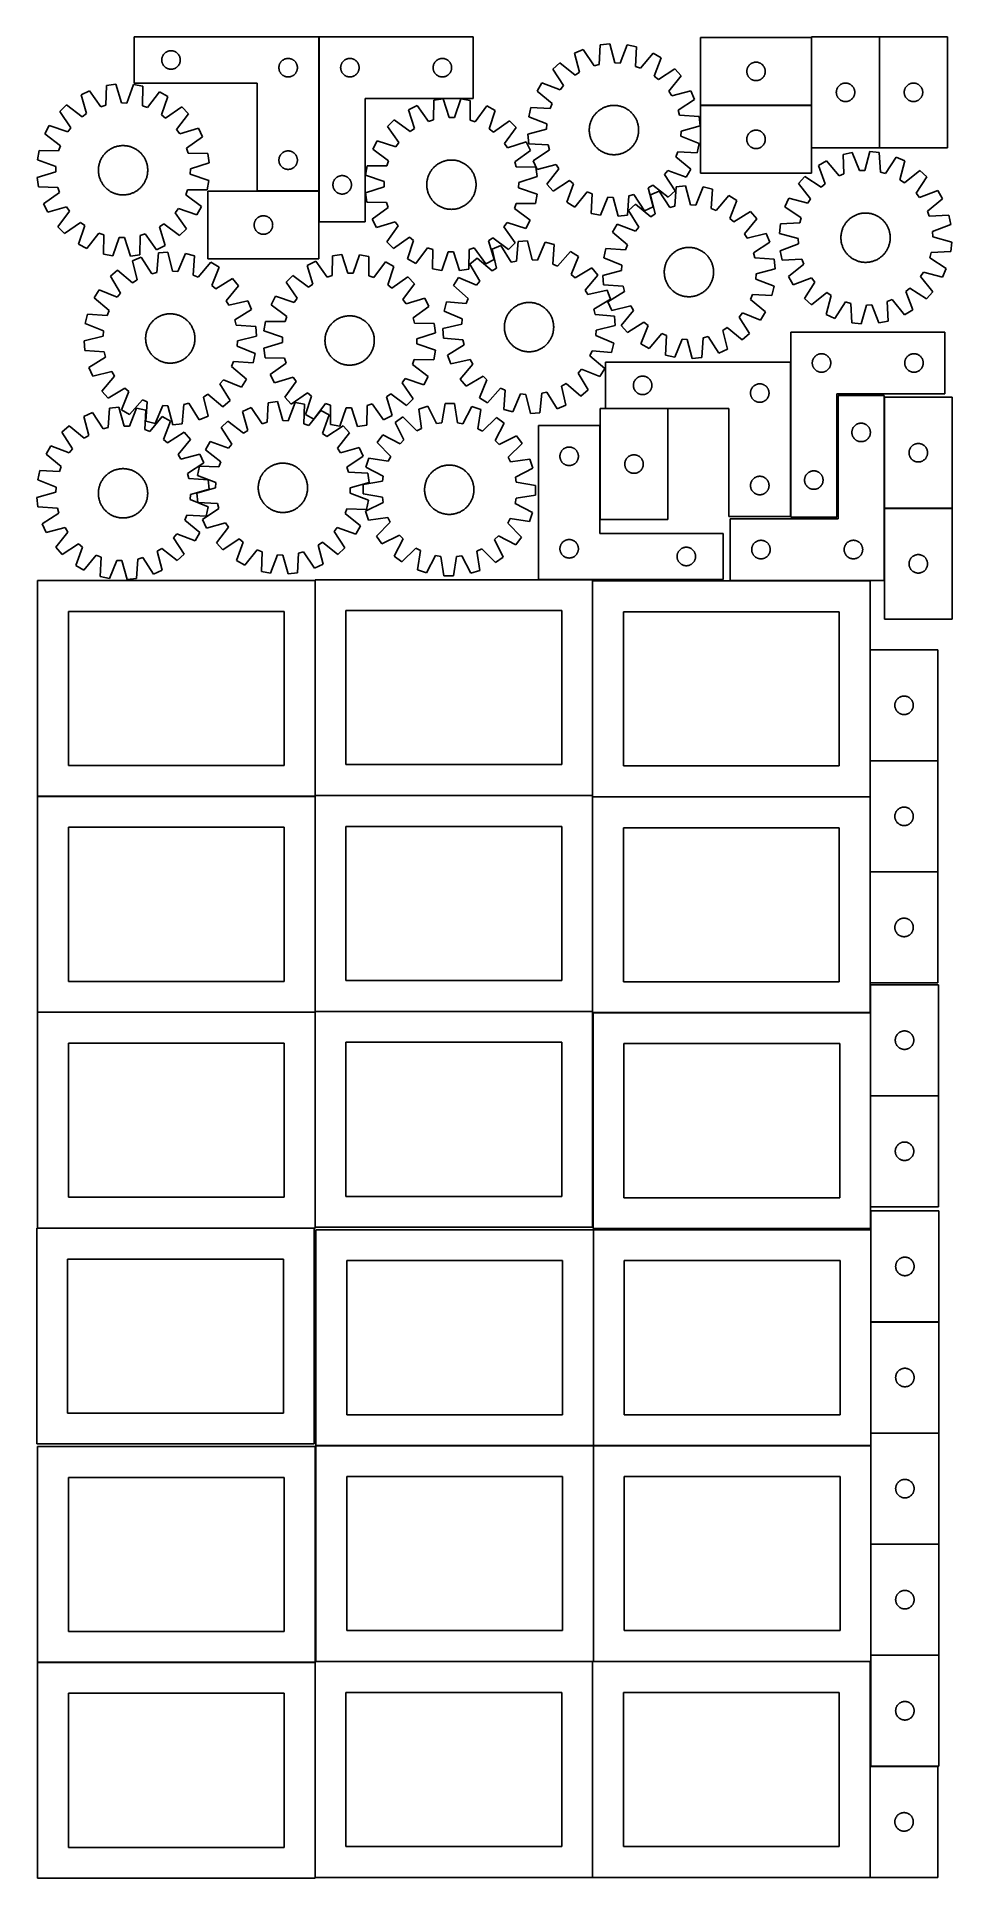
# Model space of a CAD drawing. Header units: millimetres. Extents: x 7 to 1491, y 7 to 2993.
import ezdxf

# ---------------------------------------------------------------- set-up
doc = ezdxf.new("R2010")
doc.units = ezdxf.units.MM
doc.layers.add('COMMON', color=5, linetype='CONTINUOUS', true_color=0x0000ff)
doc.layers.add('CUT', color=7, linetype='CONTINUOUS', true_color=0x000000)

msp = doc.modelspace()

# ---------------------------------------------------------------- linework, layer by layer
at = {"layer": 'COMMON'}
for p, q in [((464.325769, 2993.420478), (464.325769, 2743.420478)), ((1263.418369, 2992.370179), (1263.418369, 2882.370179)), ((1373.618371, 2813.482973), (1373.618371, 2993.482973)), ((1083.318369, 2882.270178), (1263.303313, 2882.270178)), ((464.135675, 2743.320478), (364.225769, 2743.320478)), ((1229.446278, 2215.603135), (1229.446278, 2465.603135)), ((1030.354053, 2390.503135), (929.346277, 2390.503135)), ((1381.388, 2408.794492), (1381.388, 2228.794492)), ((920.254052, 2363.023826), (920.254052, 2210.403134)), ((1381.388, 2228.594491), (1381.388, 2111.768374)), ((1381.488001, 2228.694491), (1491.488001, 2228.694491)), ((457.949575, 2111.499046), (457.949575, 1762.823825)), ((908.049576, 2112.923826), (820.154052, 2112.923826)), ((908.149576, 2110.769181), (908.149576, 1762.823825)), ((1358.349577, 1999.122965), (1358.349577, 1819.122965)), ((1358.349577, 1818.922964), (1358.349577, 1760.769181)), ((1468.449578, 1819.022965), (1358.449578, 1819.022965)), ((458.049576, 1762.723824), (908.049576, 1762.723824)), ((7.849575, 1761.399045), (457.849575, 1761.399045)), ((457.949575, 1761.299045), (457.949575, 1412.623824)), ((908.149576, 1760.56918), (908.149576, 1412.623824)), ((908.249577, 1760.66918), (1358.249577, 1760.66918)), ((1358.349577, 1760.56918), (1358.349577, 1638.922964)), ((1358.349577, 1638.722963), (1358.349577, 1458.722963)), ((1358.449578, 1638.822963), (1468.449578, 1638.822963)), ((457.849575, 1411.199045), (7.849575, 1411.199045)), ((457.949576, 1062.423823), (457.949576, 1411.099044)), ((458.049576, 1412.523823), (908.049576, 1412.523823)), ((909.014593, 1410.469179), (1358.249577, 1410.469179)), ((1359.114593, 1410.369179), (1359.114593, 1275.873404)), ((1359.114593, 1275.673403), (1359.114593, 1095.673403)), ((1359.214594, 1275.773403), (1469.214594, 1275.773403)), ((7.849575, 1060.999043), (456.524735, 1060.999043)), ((909.474233, 1058.249546), (909.474233, 708.249546)), ((1359.674234, 1058.249546), (1359.674234, 908.849567)), ((1359.674234, 908.649566), (1359.674234, 728.649566)), ((1359.774235, 908.749566), (1469.774235, 908.749566)), ((1359.674234, 728.449565), (1359.674234, 708.249546)), ((1359.774235, 728.549565), (1469.774235, 728.549565)), ((459.374233, 708.149545), (909.374233, 708.149545)), ((909.474233, 708.049545), (909.474233, 358.049545)), ((909.574234, 708.149545), (1359.574234, 708.149545)), ((1359.674234, 708.049545), (1359.674234, 548.449565)), ((1359.674234, 548.249564), (1359.674234, 368.249564)), ((1359.774235, 548.349564), (1469.774235, 548.349564)), ((1359.674234, 368.049563), (1359.674234, 358.049545)), ((1359.774235, 368.149563), (1469.774235, 368.149563)), ((7.849575, 356.62478), (457.849575, 356.62478)), ((457.949575, 356.52478), (457.949575, 7.849544)), ((459.374233, 357.949544), (908.049576, 357.949544)), ((908.149576, 357.849544), (908.149576, 7.849544)), ((909.574234, 357.949544), (1358.249577, 357.949544)), ((1358.349577, 187.849544), (1358.349577, 7.849544)), ((1359.774235, 187.949544), (1468.449578, 187.949544))]:
    msp.add_line(p, q, dxfattribs=at)
at = {"layer": 'CUT'}
for p, q in [((464.225769, 2993.420478), (164.225769, 2993.420478)), ((164.225769, 2993.420478), (164.225769, 2918.420478)), ((464.225769, 2743.420478), (464.225769, 2993.420478)), ((464.42577, 2993.420478), (464.42577, 2693.420478)), ((714.42577, 2993.420478), (464.42577, 2993.420478)), ((714.42577, 2893.420478), (714.42577, 2993.420478)), ((1263.318369, 2992.370179), (1083.318369, 2992.370179)), ((1083.318369, 2992.370179), (1083.318369, 2882.370179)), ((1263.318369, 2882.370179), (1263.318369, 2992.370179)), ((1373.51837, 2993.482973), (1263.51837, 2993.482973)), ((1263.51837, 2993.482973), (1263.51837, 2813.482973)), ((1373.51837, 2813.482973), (1373.51837, 2993.482973)), ((1483.718371, 2993.482973), (1373.718371, 2993.482973)), ((1373.718371, 2993.482973), (1373.718371, 2813.482973)), ((1483.718371, 2813.482973), (1483.718371, 2993.482973)), ((209.245658, 2956.692659), (209.305271, 2957.462793)), ((209.305271, 2957.462793), (209.404451, 2958.228836)), ((209.404451, 2958.228836), (209.542934, 2958.988759)), ((209.542934, 2958.988759), (209.720353, 2959.740545)), ((209.720353, 2959.740545), (209.936238, 2960.4822)), ((209.936238, 2960.4822), (210.190017, 2961.211759)), ((210.190017, 2961.211759), (210.481015, 2961.927286)), ((210.481015, 2961.927286), (210.808463, 2962.626885)), ((210.808463, 2962.626885), (211.17149, 2963.308699)), ((211.17149, 2963.308699), (211.569136, 2963.970921)), ((211.569136, 2963.970921), (212.000344, 2964.611794)), ((212.000344, 2964.611794), (212.463972, 2965.22962)), ((212.463972, 2965.22962), (212.95879, 2965.82276)), ((212.95879, 2965.82276), (213.483486, 2966.38964)), ((213.483486, 2966.38964), (214.036669, 2966.928758)), ((214.036669, 2966.928758), (214.616871, 2967.438685)), ((214.616871, 2967.438685), (215.222555, 2967.918066)), ((215.222555, 2967.918066), (215.852113, 2968.365633)), ((215.852113, 2968.365633), (216.503877, 2968.780197)), ((216.503877, 2968.780197), (217.176118, 2969.16066)), ((217.176118, 2969.16066), (217.867053, 2969.506012)), ((217.867053, 2969.506012), (218.574851, 2969.815337)), ((218.574851, 2969.815337), (219.297633, 2970.087816)), ((219.297633, 2970.087816), (220.033484, 2970.322726)), ((220.033484, 2970.322726), (220.780453, 2970.519443)), ((220.780453, 2970.519443), (221.536558, 2970.677447)), ((221.536558, 2970.677447), (222.299794, 2970.796318)), ((222.299794, 2970.796318), (223.068137, 2970.875741)), ((223.068137, 2970.875741), (223.83955, 2970.915505)), ((223.83955, 2970.915505), (224.611988, 2970.915505)), ((224.611988, 2970.915505), (225.383401, 2970.875741)), ((225.383401, 2970.875741), (226.151744, 2970.796318)), ((226.151744, 2970.796318), (226.91498, 2970.677447)), ((226.91498, 2970.677447), (227.671085, 2970.519443)), ((227.671085, 2970.519443), (228.418053, 2970.322726)), ((228.418053, 2970.322726), (229.153905, 2970.087816)), ((229.153905, 2970.087816), (229.876687, 2969.815337)), ((229.876687, 2969.815337), (230.584485, 2969.506012)), ((230.584485, 2969.506012), (231.27542, 2969.16066)), ((231.27542, 2969.16066), (231.947661, 2968.780197)), ((231.947661, 2968.780197), (232.599425, 2968.365633)), ((232.599425, 2968.365633), (233.228983, 2967.918066)), ((233.228983, 2967.918066), (233.834667, 2967.438685)), ((233.834667, 2967.438685), (234.414869, 2966.928758)), ((234.414869, 2966.928758), (234.968052, 2966.38964)), ((234.968052, 2966.38964), (235.492748, 2965.82276)), ((235.492748, 2965.82276), (235.987566, 2965.22962)), ((235.987566, 2965.22962), (236.451194, 2964.611794)), ((236.451194, 2964.611794), (236.882402, 2963.970921)), ((236.882402, 2963.970921), (237.280048, 2963.308699)), ((237.280048, 2963.308699), (237.643075, 2962.626885)), ((237.643075, 2962.626885), (237.970523, 2961.927286)), ((237.970523, 2961.927286), (238.261521, 2961.211759)), ((238.261521, 2961.211759), (238.5153, 2960.4822)), ((238.5153, 2960.4822), (238.731185, 2959.740545)), ((238.731185, 2959.740545), (238.908604, 2958.988759)), ((238.908604, 2958.988759), (239.047087, 2958.228836)), ((239.047087, 2958.228836), (239.146267, 2957.462793)), ((239.146267, 2957.462793), (239.20588, 2956.692659)), ((407.867053, 2957.006012), (408.574851, 2957.315337)), ((408.574851, 2957.315337), (409.297633, 2957.587816)), ((409.297633, 2957.587816), (410.033484, 2957.822726)), ((410.033484, 2957.822726), (410.780453, 2958.019443)), ((410.780453, 2958.019443), (411.536558, 2958.177447)), ((411.536558, 2958.177447), (412.299794, 2958.296318)), ((412.299794, 2958.296318), (413.068137, 2958.375741)), ((413.068137, 2958.375741), (413.83955, 2958.415505)), ((413.83955, 2958.415505), (414.611988, 2958.415505)), ((414.611988, 2958.415505), (415.383401, 2958.375741)), ((415.383401, 2958.375741), (416.151744, 2958.296318)), ((416.151744, 2958.296318), (416.91498, 2958.177447)), ((416.91498, 2958.177447), (417.671085, 2958.019443)), ((417.671085, 2958.019443), (418.418053, 2957.822726)), ((418.418053, 2957.822726), (419.153905, 2957.587816)), ((419.153905, 2957.587816), (419.876687, 2957.315337)), ((419.876687, 2957.315337), (420.584485, 2957.006012)), ((507.719363, 2956.837784), (508.418961, 2957.165231)), ((508.418961, 2957.165231), (509.134489, 2957.45623)), ((509.134489, 2957.45623), (509.864047, 2957.710009)), ((509.864047, 2957.710009), (510.605703, 2957.925894)), ((510.605703, 2957.925894), (511.357489, 2958.103313)), ((511.357489, 2958.103313), (512.117411, 2958.241796)), ((512.117411, 2958.241796), (512.883455, 2958.340976)), ((512.883455, 2958.340976), (513.653589, 2958.400589)), ((513.653589, 2958.400589), (514.42577, 2958.420478)), ((514.42577, 2958.420478), (515.197951, 2958.400589)), ((515.197951, 2958.400589), (515.968085, 2958.340976)), ((515.968085, 2958.340976), (516.734129, 2958.241796)), ((516.734129, 2958.241796), (517.494051, 2958.103313)), ((517.494051, 2958.103313), (518.245837, 2957.925894)), ((518.245837, 2957.925894), (518.987492, 2957.710009)), ((518.987492, 2957.710009), (519.717051, 2957.45623)), ((519.717051, 2957.45623), (520.432579, 2957.165231)), ((520.432579, 2957.165231), (521.132177, 2956.837784)), ((657.719363, 2956.837784), (658.418961, 2957.165231)), ((658.418961, 2957.165231), (659.134489, 2957.45623)), ((659.134489, 2957.45623), (659.864047, 2957.710009)), ((659.864047, 2957.710009), (660.605703, 2957.925894)), ((660.605703, 2957.925894), (661.357489, 2958.103313)), ((661.357489, 2958.103313), (662.117411, 2958.241796)), ((662.117411, 2958.241796), (662.883455, 2958.340976)), ((662.883455, 2958.340976), (663.653589, 2958.400589)), ((663.653589, 2958.400589), (664.42577, 2958.420478)), ((664.42577, 2958.420478), (665.197951, 2958.400589)), ((665.197951, 2958.400589), (665.968085, 2958.340976)), ((665.968085, 2958.340976), (666.734129, 2958.241796)), ((666.734129, 2958.241796), (667.494051, 2958.103313)), ((667.494051, 2958.103313), (668.245837, 2957.925894)), ((668.245837, 2957.925894), (668.987492, 2957.710009)), ((668.987492, 2957.710009), (669.717051, 2957.45623)), ((669.717051, 2957.45623), (670.432579, 2957.165231)), ((670.432579, 2957.165231), (671.132177, 2956.837784)), ((893.097954, 2973.111447), (879.036208, 2966.866622)), ((879.036208, 2966.866622), (887.059074, 2936.13214)), ((910.519765, 2946.551039), (893.097954, 2973.111447)), ((920.671311, 2980.47187), (918.804032, 2948.762439)), ((935.974583, 2982.065733), (920.671311, 2980.47187)), ((944.336093, 2951.421649), (935.974583, 2982.065733)), ((964.4729, 2980.545276), (952.898259, 2950.964836)), ((979.519708, 2977.332159), (964.4729, 2980.545276)), ((978.002433, 2945.604054), (979.519708, 2977.332159)), ((1006.15337, 2967.079654), (986.004374, 2942.523744)), ((1019.470827, 2959.374078), (1006.15337, 2967.079654)), ((1008.223289, 2929.667721), (1019.470827, 2959.374078)), ((209.225769, 2955.920478), (209.245658, 2956.692659)), ((209.245658, 2955.148297), (209.225769, 2955.920478)), ((209.305271, 2954.378163), (209.245658, 2955.148297)), ((209.404451, 2953.612119), (209.305271, 2954.378163)), ((209.542934, 2952.852197), (209.404451, 2953.612119)), ((209.720353, 2952.100411), (209.542934, 2952.852197)), ((209.936238, 2951.358755), (209.720353, 2952.100411)), ((210.190017, 2950.629197), (209.936238, 2951.358755)), ((210.481015, 2949.913669), (210.190017, 2950.629197)), ((210.808463, 2949.214071), (210.481015, 2949.913669)), ((211.17149, 2948.532257), (210.808463, 2949.214071)), ((211.569136, 2947.870035), (211.17149, 2948.532257)), ((212.000344, 2947.229161), (211.569136, 2947.870035)), ((212.463972, 2946.611336), (212.000344, 2947.229161)), ((212.95879, 2946.018196), (212.463972, 2946.611336)), ((213.483486, 2945.451316), (212.95879, 2946.018196)), ((214.036669, 2944.912197), (213.483486, 2945.451316)), ((214.616871, 2944.402271), (214.036669, 2944.912197)), ((215.222555, 2943.922889), (214.616871, 2944.402271)), ((215.852113, 2943.475323), (215.222555, 2943.922889)), ((216.503877, 2943.060758), (215.852113, 2943.475323)), ((217.176118, 2942.680296), (216.503877, 2943.060758)), ((217.867053, 2942.334944), (217.176118, 2942.680296)), ((218.574851, 2942.025618), (217.867053, 2942.334944)), ((219.297633, 2941.753139), (218.574851, 2942.025618)), ((220.033484, 2941.51823), (219.297633, 2941.753139)), ((220.780453, 2941.321512), (220.033484, 2941.51823)), ((221.536558, 2941.163509), (220.780453, 2941.321512)), ((222.299794, 2941.044638), (221.536558, 2941.163509)), ((223.068137, 2940.965215), (222.299794, 2941.044638)), ((223.83955, 2940.925451), (223.068137, 2940.965215)), ((224.611988, 2940.925451), (223.83955, 2940.925451)), ((225.383401, 2940.965215), (224.611988, 2940.925451)), ((226.151744, 2941.044638), (225.383401, 2940.965215)), ((226.91498, 2941.163509), (226.151744, 2941.044638)), ((227.671085, 2941.321512), (226.91498, 2941.163509)), ((228.418053, 2941.51823), (227.671085, 2941.321512)), ((229.153905, 2941.753139), (228.418053, 2941.51823)), ((229.876687, 2942.025618), (229.153905, 2941.753139)), ((230.584485, 2942.334944), (229.876687, 2942.025618)), ((231.27542, 2942.680296), (230.584485, 2942.334944)), ((231.947661, 2943.060758), (231.27542, 2942.680296)), ((232.599425, 2943.475323), (231.947661, 2943.060758)), ((233.228983, 2943.922889), (232.599425, 2943.475323)), ((233.834667, 2944.402271), (233.228983, 2943.922889)), ((234.414869, 2944.912197), (233.834667, 2944.402271)), ((234.968052, 2945.451316), (234.414869, 2944.912197)), ((235.492748, 2946.018196), (234.968052, 2945.451316)), ((235.987566, 2946.611336), (235.492748, 2946.018196)), ((236.451194, 2947.229161), (235.987566, 2946.611336)), ((236.882402, 2947.870035), (236.451194, 2947.229161)), ((237.280048, 2948.532257), (236.882402, 2947.870035)), ((237.643075, 2949.214071), (237.280048, 2948.532257)), ((237.970523, 2949.913669), (237.643075, 2949.214071)), ((238.261521, 2950.629197), (237.970523, 2949.913669)), ((238.5153, 2951.358755), (238.261521, 2950.629197)), ((238.731185, 2952.100411), (238.5153, 2951.358755)), ((238.908604, 2952.852197), (238.731185, 2952.100411)), ((239.047087, 2953.612119), (238.908604, 2952.852197)), ((239.146267, 2954.378163), (239.047087, 2953.612119)), ((239.20588, 2955.148297), (239.146267, 2954.378163)), ((239.20588, 2956.692659), (239.225769, 2955.920478)), ((239.225769, 2955.920478), (239.20588, 2955.148297)), ((399.225769, 2943.420478), (399.245658, 2944.192659)), ((399.245658, 2942.648297), (399.225769, 2943.420478)), ((399.245658, 2944.192659), (399.305271, 2944.962793)), ((399.305271, 2941.878163), (399.245658, 2942.648297)), ((399.305271, 2944.962793), (399.404451, 2945.728836)), ((399.404451, 2941.112119), (399.305271, 2941.878163)), ((399.404451, 2945.728836), (399.542934, 2946.488759)), ((399.542934, 2940.352197), (399.404451, 2941.112119)), ((399.542934, 2946.488759), (399.720353, 2947.240545)), ((399.720353, 2939.600411), (399.542934, 2940.352197)), ((399.720353, 2947.240545), (399.936238, 2947.9822)), ((399.936238, 2938.858755), (399.720353, 2939.600411)), ((399.936238, 2947.9822), (400.190017, 2948.711759)), ((400.190017, 2938.129197), (399.936238, 2938.858755)), ((400.190017, 2948.711759), (400.481015, 2949.427286)), ((400.481015, 2937.413669), (400.190017, 2938.129197)), ((400.481015, 2949.427286), (400.808463, 2950.126885)), ((400.808463, 2936.714071), (400.481015, 2937.413669)), ((400.808463, 2950.126885), (401.17149, 2950.808699)), ((401.17149, 2936.032257), (400.808463, 2936.714071)), ((401.17149, 2950.808699), (401.569136, 2951.470921)), ((401.569136, 2935.370035), (401.17149, 2936.032257)), ((401.569136, 2951.470921), (402.000344, 2952.111794)), ((402.000344, 2934.729161), (401.569136, 2935.370035)), ((402.000344, 2952.111794), (402.463972, 2952.72962)), ((402.463972, 2934.111336), (402.000344, 2934.729161)), ((402.463972, 2952.72962), (402.95879, 2953.32276)), ((402.95879, 2933.518196), (402.463972, 2934.111336)), ((402.95879, 2953.32276), (403.483486, 2953.88964)), ((403.483486, 2932.951316), (402.95879, 2933.518196)), ((403.483486, 2953.88964), (404.036669, 2954.428758)), ((404.036669, 2932.412197), (403.483486, 2932.951316)), ((404.036669, 2954.428758), (404.616871, 2954.938685)), ((404.616871, 2931.902271), (404.036669, 2932.412197)), ((404.616871, 2954.938685), (405.222555, 2955.418066)), ((405.222555, 2931.422889), (404.616871, 2931.902271)), ((405.222555, 2955.418066), (405.852113, 2955.865633)), ((405.852113, 2930.975323), (405.222555, 2931.422889)), ((405.852113, 2955.865633), (406.503877, 2956.280197)), ((406.503877, 2930.560758), (405.852113, 2930.975323)), ((406.503877, 2956.280197), (407.176118, 2956.66066)), ((407.176118, 2930.180296), (406.503877, 2930.560758)), ((407.176118, 2956.66066), (407.867053, 2957.006012)), ((407.867053, 2929.834944), (407.176118, 2930.180296)), ((408.574851, 2929.525618), (407.867053, 2929.834944)), ((409.297633, 2929.253139), (408.574851, 2929.525618)), ((410.033484, 2929.01823), (409.297633, 2929.253139)), ((410.780453, 2928.821512), (410.033484, 2929.01823)), ((411.536558, 2928.663509), (410.780453, 2928.821512)), ((412.299794, 2928.544638), (411.536558, 2928.663509)), ((413.068137, 2928.465215), (412.299794, 2928.544638)), ((413.83955, 2928.425451), (413.068137, 2928.465215)), ((414.611988, 2928.425451), (413.83955, 2928.425451)), ((415.383401, 2928.465215), (414.611988, 2928.425451)), ((416.151744, 2928.544638), (415.383401, 2928.465215)), ((416.91498, 2928.663509), (416.151744, 2928.544638)), ((417.671085, 2928.821512), (416.91498, 2928.663509)), ((418.418053, 2929.01823), (417.671085, 2928.821512)), ((419.153905, 2929.253139), (418.418053, 2929.01823)), ((419.876687, 2929.525618), (419.153905, 2929.253139)), ((420.584485, 2929.834944), (419.876687, 2929.525618)), ((420.584485, 2957.006012), (421.27542, 2956.66066)), ((421.27542, 2930.180296), (420.584485, 2929.834944)), ((421.27542, 2956.66066), (421.947661, 2956.280197)), ((421.947661, 2930.560758), (421.27542, 2930.180296)), ((421.947661, 2956.280197), (422.599425, 2955.865633)), ((422.599425, 2930.975323), (421.947661, 2930.560758)), ((422.599425, 2955.865633), (423.228983, 2955.418066)), ((423.228983, 2931.422889), (422.599425, 2930.975323)), ((423.228983, 2955.418066), (423.834667, 2954.938685)), ((423.834667, 2931.902271), (423.228983, 2931.422889)), ((423.834667, 2954.938685), (424.414869, 2954.428758)), ((424.414869, 2932.412197), (423.834667, 2931.902271)), ((424.414869, 2954.428758), (424.968052, 2953.88964)), ((424.968052, 2932.951316), (424.414869, 2932.412197)), ((424.968052, 2953.88964), (425.492748, 2953.32276)), ((425.492748, 2933.518196), (424.968052, 2932.951316)), ((425.492748, 2953.32276), (425.987566, 2952.72962)), ((425.987566, 2934.111336), (425.492748, 2933.518196)), ((425.987566, 2952.72962), (426.451194, 2952.111794)), ((426.451194, 2934.729161), (425.987566, 2934.111336)), ((426.451194, 2952.111794), (426.882402, 2951.470921)), ((426.882402, 2935.370035), (426.451194, 2934.729161)), ((426.882402, 2951.470921), (427.280048, 2950.808699)), ((427.280048, 2936.032257), (426.882402, 2935.370035)), ((427.280048, 2950.808699), (427.643075, 2950.126885)), ((427.643075, 2936.714071), (427.280048, 2936.032257)), ((427.643075, 2950.126885), (427.970523, 2949.427286)), ((427.970523, 2937.413669), (427.643075, 2936.714071)), ((427.970523, 2949.427286), (428.261521, 2948.711759)), ((428.261521, 2938.129197), (427.970523, 2937.413669)), ((428.261521, 2948.711759), (428.5153, 2947.9822)), ((428.5153, 2938.858755), (428.261521, 2938.129197)), ((428.5153, 2947.9822), (428.731185, 2947.240545)), ((428.731185, 2939.600411), (428.5153, 2938.858755)), ((428.731185, 2947.240545), (428.908604, 2946.488759)), ((428.908604, 2940.352197), (428.731185, 2939.600411)), ((428.908604, 2946.488759), (429.047087, 2945.728836)), ((429.047087, 2941.112119), (428.908604, 2940.352197)), ((429.047087, 2945.728836), (429.146267, 2944.962793)), ((429.146267, 2941.878163), (429.047087, 2941.112119)), ((429.146267, 2944.962793), (429.20588, 2944.192659)), ((429.20588, 2942.648297), (429.146267, 2941.878163)), ((429.20588, 2944.192659), (429.225769, 2943.420478)), ((429.225769, 2943.420478), (429.20588, 2942.648297)), ((499.430743, 2943.806697), (499.470507, 2944.57811)), ((499.430743, 2943.034259), (499.430743, 2943.806697)), ((499.470507, 2942.262846), (499.430743, 2943.034259)), ((499.470507, 2944.57811), (499.54993, 2945.346453)), ((499.54993, 2941.494502), (499.470507, 2942.262846)), ((499.54993, 2945.346453), (499.668801, 2946.109689)), ((499.668801, 2940.731266), (499.54993, 2941.494502)), ((499.668801, 2946.109689), (499.826804, 2946.865794)), ((499.826804, 2939.975162), (499.668801, 2940.731266)), ((499.826804, 2946.865794), (500.023522, 2947.612762)), ((500.023522, 2939.228193), (499.826804, 2939.975162)), ((500.023522, 2947.612762), (500.258432, 2948.348614)), ((500.258432, 2938.492342), (500.023522, 2939.228193)), ((500.258432, 2948.348614), (500.53091, 2949.071396)), ((500.53091, 2937.769559), (500.258432, 2938.492342)), ((500.53091, 2949.071396), (500.840236, 2949.779194)), ((500.840236, 2937.061762), (500.53091, 2937.769559)), ((500.840236, 2949.779194), (501.185588, 2950.470129)), ((501.185588, 2936.370827), (500.840236, 2937.061762)), ((501.185588, 2950.470129), (501.566051, 2951.14237)), ((501.566051, 2935.698586), (501.185588, 2936.370827)), ((501.566051, 2951.14237), (501.980615, 2951.794134)), ((501.980615, 2935.046822), (501.566051, 2935.698586)), ((501.980615, 2951.794134), (502.428181, 2952.423692)), ((502.428181, 2934.417264), (501.980615, 2935.046822)), ((502.428181, 2952.423692), (502.907563, 2953.029376)), ((502.907563, 2933.81158), (502.428181, 2934.417264)), ((502.907563, 2953.029376), (503.417489, 2953.609578)), ((503.417489, 2933.231378), (502.907563, 2933.81158)), ((503.417489, 2953.609578), (503.956608, 2954.162761)), ((503.956608, 2932.678195), (503.417489, 2933.231378)), ((503.956608, 2954.162761), (504.523488, 2954.687457)), ((504.523488, 2932.153499), (503.956608, 2932.678195)), ((504.523488, 2954.687457), (505.116628, 2955.182275)), ((505.116628, 2931.658681), (504.523488, 2932.153499)), ((505.116628, 2955.182275), (505.734454, 2955.645903)), ((505.734454, 2931.195053), (505.116628, 2931.658681)), ((505.734454, 2955.645903), (506.375327, 2956.077111)), ((506.375327, 2930.763844), (505.734454, 2931.195053)), ((506.375327, 2956.077111), (507.037549, 2956.474756)), ((507.037549, 2930.366199), (506.375327, 2930.763844)), ((507.037549, 2956.474756), (507.719363, 2956.837784)), ((507.719363, 2930.003172), (507.037549, 2930.366199)), ((508.418961, 2929.675724), (507.719363, 2930.003172)), ((509.134489, 2929.384726), (508.418961, 2929.675724)), ((509.864047, 2929.130947), (509.134489, 2929.384726)), ((510.605703, 2928.915062), (509.864047, 2929.130947)), ((511.357489, 2928.737643), (510.605703, 2928.915062)), ((512.117411, 2928.599159), (511.357489, 2928.737643)), ((512.883455, 2928.49998), (512.117411, 2928.599159)), ((513.653589, 2928.440366), (512.883455, 2928.49998)), ((514.42577, 2928.420478), (513.653589, 2928.440366)), ((515.197951, 2928.440366), (514.42577, 2928.420478)), ((515.968085, 2928.49998), (515.197951, 2928.440366)), ((516.734129, 2928.599159), (515.968085, 2928.49998)), ((517.494051, 2928.737643), (516.734129, 2928.599159)), ((518.245837, 2928.915062), (517.494051, 2928.737643)), ((518.987492, 2929.130947), (518.245837, 2928.915062)), ((519.717051, 2929.384726), (518.987492, 2929.130947)), ((520.432579, 2929.675724), (519.717051, 2929.384726)), ((521.132177, 2930.003172), (520.432579, 2929.675724)), ((521.132177, 2956.837784), (521.813991, 2956.474756)), ((521.813991, 2930.366199), (521.132177, 2930.003172)), ((521.813991, 2956.474756), (522.476213, 2956.077111)), ((522.476213, 2930.763844), (521.813991, 2930.366199)), ((522.476213, 2956.077111), (523.117086, 2955.645903)), ((523.117086, 2931.195053), (522.476213, 2930.763844)), ((523.117086, 2955.645903), (523.734912, 2955.182275)), ((523.734912, 2931.658681), (523.117086, 2931.195053)), ((523.734912, 2955.182275), (524.328052, 2954.687457)), ((524.328052, 2932.153499), (523.734912, 2931.658681)), ((524.328052, 2954.687457), (524.894932, 2954.162761)), ((524.894932, 2932.678195), (524.328052, 2932.153499)), ((524.894932, 2954.162761), (525.43405, 2953.609578)), ((525.43405, 2933.231378), (524.894932, 2932.678195)), ((525.43405, 2953.609578), (525.943977, 2953.029376)), ((525.943977, 2933.81158), (525.43405, 2933.231378)), ((525.943977, 2953.029376), (526.423359, 2952.423692)), ((526.423359, 2934.417264), (525.943977, 2933.81158)), ((526.423359, 2952.423692), (526.870925, 2951.794134)), ((526.870925, 2935.046822), (526.423359, 2934.417264)), ((526.870925, 2951.794134), (527.285489, 2951.14237)), ((527.285489, 2935.698586), (526.870925, 2935.046822)), ((527.285489, 2951.14237), (527.665952, 2950.470129)), ((527.665952, 2936.370827), (527.285489, 2935.698586)), ((527.665952, 2950.470129), (528.011304, 2949.779194)), ((528.011304, 2937.061762), (527.665952, 2936.370827)), ((528.011304, 2949.779194), (528.320629, 2949.071396)), ((528.320629, 2937.769559), (528.011304, 2937.061762)), ((528.320629, 2949.071396), (528.593108, 2948.348614)), ((528.593108, 2938.492342), (528.320629, 2937.769559)), ((528.593108, 2948.348614), (528.828018, 2947.612762)), ((528.828018, 2939.228193), (528.593108, 2938.492342)), ((528.828018, 2947.612762), (529.024736, 2946.865794)), ((529.024736, 2939.975162), (528.828018, 2939.228193)), ((529.024736, 2946.865794), (529.182739, 2946.109689)), ((529.182739, 2940.731266), (529.024736, 2939.975162)), ((529.182739, 2946.109689), (529.30161, 2945.346453)), ((529.30161, 2941.494502), (529.182739, 2940.731266)), ((529.30161, 2945.346453), (529.381033, 2944.57811)), ((529.381033, 2942.262846), (529.30161, 2941.494502)), ((529.381033, 2944.57811), (529.420797, 2943.806697)), ((529.420797, 2943.034259), (529.381033, 2942.262846)), ((529.420797, 2943.806697), (529.420797, 2943.034259)), ((649.430743, 2943.806697), (649.470507, 2944.57811)), ((649.430743, 2943.034259), (649.430743, 2943.806697)), ((649.470507, 2942.262846), (649.430743, 2943.034259)), ((649.470507, 2944.57811), (649.54993, 2945.346453)), ((649.54993, 2941.494502), (649.470507, 2942.262846)), ((649.54993, 2945.346453), (649.668801, 2946.109689)), ((649.668801, 2940.731266), (649.54993, 2941.494502)), ((649.668801, 2946.109689), (649.826804, 2946.865794)), ((649.826804, 2939.975162), (649.668801, 2940.731266)), ((649.826804, 2946.865794), (650.023522, 2947.612762)), ((650.023522, 2939.228193), (649.826804, 2939.975162)), ((650.023522, 2947.612762), (650.258432, 2948.348614)), ((650.258432, 2938.492342), (650.023522, 2939.228193)), ((650.258432, 2948.348614), (650.53091, 2949.071396)), ((650.53091, 2937.769559), (650.258432, 2938.492342)), ((650.53091, 2949.071396), (650.840236, 2949.779194)), ((650.840236, 2937.061762), (650.53091, 2937.769559)), ((650.840236, 2949.779194), (651.185588, 2950.470129)), ((651.185588, 2936.370827), (650.840236, 2937.061762)), ((651.185588, 2950.470129), (651.566051, 2951.14237)), ((651.566051, 2935.698586), (651.185588, 2936.370827)), ((651.566051, 2951.14237), (651.980615, 2951.794134)), ((651.980615, 2935.046822), (651.566051, 2935.698586)), ((651.980615, 2951.794134), (652.428181, 2952.423692)), ((652.428181, 2934.417264), (651.980615, 2935.046822)), ((652.428181, 2952.423692), (652.907563, 2953.029376)), ((652.907563, 2933.81158), (652.428181, 2934.417264)), ((652.907563, 2953.029376), (653.417489, 2953.609578)), ((653.417489, 2933.231378), (652.907563, 2933.81158)), ((653.417489, 2953.609578), (653.956608, 2954.162761)), ((653.956608, 2932.678195), (653.417489, 2933.231378)), ((653.956608, 2954.162761), (654.523488, 2954.687457)), ((654.523488, 2932.153499), (653.956608, 2932.678195)), ((654.523488, 2954.687457), (655.116628, 2955.182275)), ((655.116628, 2931.658681), (654.523488, 2932.153499)), ((655.116628, 2955.182275), (655.734454, 2955.645903)), ((655.734454, 2931.195053), (655.116628, 2931.658681)), ((655.734454, 2955.645903), (656.375327, 2956.077111)), ((656.375327, 2930.763844), (655.734454, 2931.195053)), ((656.375327, 2956.077111), (657.037549, 2956.474756)), ((657.037549, 2930.366199), (656.375327, 2930.763844)), ((657.037549, 2956.474756), (657.719363, 2956.837784)), ((657.719363, 2930.003172), (657.037549, 2930.366199)), ((658.418961, 2929.675724), (657.719363, 2930.003172)), ((659.134489, 2929.384726), (658.418961, 2929.675724)), ((659.864047, 2929.130947), (659.134489, 2929.384726)), ((660.605703, 2928.915062), (659.864047, 2929.130947)), ((661.357489, 2928.737643), (660.605703, 2928.915062)), ((662.117411, 2928.599159), (661.357489, 2928.737643)), ((662.883455, 2928.49998), (662.117411, 2928.599159)), ((663.653589, 2928.440366), (662.883455, 2928.49998)), ((664.42577, 2928.420478), (663.653589, 2928.440366)), ((665.197951, 2928.440366), (664.42577, 2928.420478)), ((665.968085, 2928.49998), (665.197951, 2928.440366)), ((666.734129, 2928.599159), (665.968085, 2928.49998)), ((667.494051, 2928.737643), (666.734129, 2928.599159)), ((668.245837, 2928.915062), (667.494051, 2928.737643)), ((668.987492, 2929.130947), (668.245837, 2928.915062)), ((669.717051, 2929.384726), (668.987492, 2929.130947)), ((670.432579, 2929.675724), (669.717051, 2929.384726)), ((671.132177, 2930.003172), (670.432579, 2929.675724)), ((671.132177, 2956.837784), (671.813991, 2956.474756)), ((671.813991, 2930.366199), (671.132177, 2930.003172)), ((671.813991, 2956.474756), (672.476213, 2956.077111)), ((672.476213, 2930.763844), (671.813991, 2930.366199)), ((672.476213, 2956.077111), (673.117086, 2955.645903)), ((673.117086, 2931.195053), (672.476213, 2930.763844)), ((673.117086, 2955.645903), (673.734912, 2955.182275)), ((673.734912, 2931.658681), (673.117086, 2931.195053)), ((673.734912, 2955.182275), (674.328052, 2954.687457)), ((674.328052, 2932.153499), (673.734912, 2931.658681)), ((674.328052, 2954.687457), (674.894932, 2954.162761)), ((674.894932, 2932.678195), (674.328052, 2932.153499)), ((674.894932, 2954.162761), (675.43405, 2953.609578)), ((675.43405, 2933.231378), (674.894932, 2932.678195)), ((675.43405, 2953.609578), (675.943977, 2953.029376)), ((675.943977, 2933.81158), (675.43405, 2933.231378)), ((675.943977, 2953.029376), (676.423359, 2952.423692)), ((676.423359, 2934.417264), (675.943977, 2933.81158)), ((676.423359, 2952.423692), (676.870925, 2951.794134)), ((676.870925, 2935.046822), (676.423359, 2934.417264)), ((676.870925, 2951.794134), (677.285489, 2951.14237)), ((677.285489, 2935.698586), (676.870925, 2935.046822)), ((677.285489, 2951.14237), (677.665952, 2950.470129)), ((677.665952, 2936.370827), (677.285489, 2935.698586)), ((677.665952, 2950.470129), (678.011304, 2949.779194)), ((678.011304, 2937.061762), (677.665952, 2936.370827)), ((678.011304, 2949.779194), (678.320629, 2949.071396)), ((678.320629, 2937.769559), (678.011304, 2937.061762)), ((678.320629, 2949.071396), (678.593108, 2948.348614)), ((678.593108, 2938.492342), (678.320629, 2937.769559)), ((678.593108, 2948.348614), (678.828018, 2947.612762)), ((678.828018, 2939.228193), (678.593108, 2938.492342)), ((678.828018, 2947.612762), (679.024736, 2946.865794)), ((679.024736, 2939.975162), (678.828018, 2939.228193)), ((679.024736, 2946.865794), (679.182739, 2946.109689)), ((679.182739, 2940.731266), (679.024736, 2939.975162)), ((679.182739, 2946.109689), (679.30161, 2945.346453)), ((679.30161, 2941.494502), (679.182739, 2940.731266)), ((679.30161, 2945.346453), (679.381033, 2944.57811)), ((679.381033, 2942.262846), (679.30161, 2941.494502)), ((679.381033, 2944.57811), (679.420797, 2943.806697)), ((679.420797, 2943.034259), (679.381033, 2942.262846)), ((679.420797, 2943.806697), (679.420797, 2943.034259)), ((855.086884, 2951.345808), (843.643125, 2941.061307)), ((843.643125, 2941.061307), (860.770801, 2914.31028)), ((879.863628, 2931.468995), (855.086884, 2951.345808)), ((887.059074, 2936.13214), (879.863628, 2931.468995)), ((918.804032, 2948.762439), (910.519765, 2946.551039)), ((952.898259, 2950.964836), (944.336093, 2951.421649)), ((986.004374, 2942.523744), (978.002433, 2945.604054)), ((1014.881719, 2924.265436), (1008.223289, 2929.667721)), ((1041.632746, 2941.393112), (1014.881719, 2924.265436)), ((1032.040433, 2905.17261), (1051.917247, 2929.949354)), ((1051.917247, 2929.949354), (1041.632746, 2941.393112)), ((1158.318369, 2937.370179), (1158.338257, 2938.14236)), ((1158.338257, 2936.597998), (1158.318369, 2937.370179)), ((1158.338257, 2938.14236), (1158.39787, 2938.912494)), ((1158.39787, 2935.827864), (1158.338257, 2936.597998)), ((1158.39787, 2938.912494), (1158.49705, 2939.678538)), ((1158.49705, 2935.06182), (1158.39787, 2935.827864)), ((1158.49705, 2939.678538), (1158.635533, 2940.43846)), ((1158.635533, 2934.301898), (1158.49705, 2935.06182)), ((1158.635533, 2940.43846), (1158.812953, 2941.190246)), ((1158.812953, 2933.550112), (1158.635533, 2934.301898)), ((1158.812953, 2941.190246), (1159.028838, 2941.931902)), ((1159.028838, 2932.808457), (1158.812953, 2933.550112)), ((1159.028838, 2941.931902), (1159.282616, 2942.66146)), ((1159.282616, 2932.078898), (1159.028838, 2932.808457)), ((1159.282616, 2942.66146), (1159.573615, 2943.376988)), ((1159.573615, 2931.363371), (1159.282616, 2932.078898)), ((1159.573615, 2943.376988), (1159.901062, 2944.076586)), ((1159.901062, 2930.663772), (1159.573615, 2931.363371)), ((1159.901062, 2944.076586), (1160.26409, 2944.7584)), ((1160.26409, 2929.981958), (1159.901062, 2930.663772)), ((1160.26409, 2944.7584), (1160.661735, 2945.420622)), ((1160.661735, 2929.319736), (1160.26409, 2929.981958)), ((1160.661735, 2945.420622), (1161.092944, 2946.061496)), ((1161.092944, 2928.678863), (1160.661735, 2929.319736)), ((1161.092944, 2946.061496), (1161.556571, 2946.679321)), ((1161.556571, 2928.061037), (1161.092944, 2928.678863)), ((1161.556571, 2946.679321), (1162.05139, 2947.272461)), ((1162.05139, 2927.467897), (1161.556571, 2928.061037)), ((1162.05139, 2947.272461), (1162.576086, 2947.839341)), ((1162.576086, 2926.901017), (1162.05139, 2927.467897)), ((1162.576086, 2947.839341), (1163.129269, 2948.37846)), ((1163.129269, 2948.37846), (1163.709471, 2948.888386)), ((1163.709471, 2948.888386), (1164.315154, 2949.367768)), ((1164.315154, 2949.367768), (1164.944713, 2949.815334)), ((1164.944713, 2949.815334), (1165.596477, 2950.229899)), ((1165.596477, 2950.229899), (1166.268717, 2950.610361)), ((1166.268717, 2950.610361), (1166.959653, 2950.955713)), ((1166.959653, 2950.955713), (1167.66745, 2951.265039)), ((1167.66745, 2951.265039), (1168.390233, 2951.537518)), ((1168.390233, 2951.537518), (1169.126084, 2951.772427)), ((1169.126084, 2951.772427), (1169.873052, 2951.969145)), ((1169.873052, 2951.969145), (1170.629157, 2952.127148)), ((1170.629157, 2952.127148), (1171.392393, 2952.246019)), ((1171.392393, 2952.246019), (1172.160737, 2952.325442)), ((1172.160737, 2952.325442), (1172.93215, 2952.365206)), ((1172.93215, 2952.365206), (1173.704587, 2952.365206)), ((1173.704587, 2952.365206), (1174.476001, 2952.325442)), ((1174.476001, 2952.325442), (1175.244344, 2952.246019)), ((1175.244344, 2952.246019), (1176.00758, 2952.127148)), ((1176.00758, 2952.127148), (1176.763685, 2951.969145)), ((1176.763685, 2951.969145), (1177.510653, 2951.772427)), ((1177.510653, 2951.772427), (1178.246504, 2951.537518)), ((1178.246504, 2951.537518), (1178.969287, 2951.265039)), ((1178.969287, 2951.265039), (1179.677084, 2950.955713)), ((1179.677084, 2950.955713), (1180.36802, 2950.610361)), ((1180.36802, 2950.610361), (1181.040261, 2950.229899)), ((1181.040261, 2950.229899), (1181.692024, 2949.815334)), ((1181.692024, 2949.815334), (1182.321583, 2949.367768)), ((1182.321583, 2949.367768), (1182.927266, 2948.888386)), ((1182.927266, 2948.888386), (1183.507469, 2948.37846)), ((1183.507469, 2948.37846), (1184.060651, 2947.839341)), ((1184.060651, 2947.839341), (1184.585348, 2947.272461)), ((1184.585348, 2927.467897), (1184.060651, 2926.901017)), ((1184.585348, 2947.272461), (1185.080166, 2946.679321)), ((1185.080166, 2928.061037), (1184.585348, 2927.467897)), ((1185.080166, 2946.679321), (1185.543794, 2946.061496)), ((1185.543794, 2928.678863), (1185.080166, 2928.061037)), ((1185.543794, 2946.061496), (1185.975002, 2945.420622)), ((1185.975002, 2929.319736), (1185.543794, 2928.678863)), ((1185.975002, 2945.420622), (1186.372647, 2944.7584)), ((1186.372647, 2929.981958), (1185.975002, 2929.319736)), ((1186.372647, 2944.7584), (1186.735675, 2944.076586)), ((1186.735675, 2930.663772), (1186.372647, 2929.981958)), ((1186.735675, 2944.076586), (1187.063122, 2943.376988)), ((1187.063122, 2931.363371), (1186.735675, 2930.663772)), ((1187.063122, 2943.376988), (1187.354121, 2942.66146)), ((1187.354121, 2932.078898), (1187.063122, 2931.363371)), ((1187.354121, 2942.66146), (1187.607899, 2941.931902)), ((1187.607899, 2932.808457), (1187.354121, 2932.078898)), ((1187.607899, 2941.931902), (1187.823784, 2941.190246)), ((1187.823784, 2933.550112), (1187.607899, 2932.808457)), ((1187.823784, 2941.190246), (1188.001204, 2940.43846)), ((1188.001204, 2934.301898), (1187.823784, 2933.550112)), ((1188.001204, 2940.43846), (1188.139687, 2939.678538)), ((1188.139687, 2935.06182), (1188.001204, 2934.301898)), ((1188.139687, 2939.678538), (1188.238867, 2938.912494)), ((1188.238867, 2935.827864), (1188.139687, 2935.06182)), ((1188.238867, 2938.912494), (1188.29848, 2938.14236)), ((1188.29848, 2936.597998), (1188.238867, 2935.827864)), ((1188.29848, 2938.14236), (1188.318369, 2937.370179)), ((1188.318369, 2937.370179), (1188.29848, 2936.597998)), ((92.087806, 2906.040095), (78.258454, 2899.296241)), ((78.258454, 2899.296241), (87.375639, 2868.868429)), ((110.448602, 2880.119912), (92.087806, 2906.040095)), ((119.380212, 2914.38218), (118.64846, 2882.626246)), ((134.616673, 2916.522462), (119.380212, 2914.38218)), ((144.069051, 2886.197104), (134.616673, 2916.522462)), ((163.15114, 2916.022438), (152.642079, 2886.046875)), ((178.303259, 2913.349642), (163.15114, 2916.022438)), ((164.225769, 2918.420478), (364.225769, 2918.420478)), ((177.921954, 2881.587568), (178.303259, 2913.349642)), ((205.286634, 2904.056456), (186.028964, 2878.79548)), ((218.871216, 2896.832213), (205.286634, 2904.056456)), ((364.225769, 2918.420478), (364.225769, 2743.420478)), ((825.662159, 2918.899388), (817.956584, 2905.581931)), ((817.956584, 2905.581931), (842.512494, 2885.432935)), ((855.368516, 2907.65185), (825.662159, 2918.899388)), ((860.770801, 2914.31028), (855.368516, 2907.65185)), ((1036.703579, 2897.977164), (1032.040433, 2905.17261)), ((1067.438061, 2906.000029), (1036.703579, 2897.977164)), ((1073.682886, 2891.938283), (1067.438061, 2906.000029)), ((1163.129269, 2926.361899), (1162.576086, 2926.901017)), ((1163.709471, 2925.851972), (1163.129269, 2926.361899)), ((1164.315154, 2925.37259), (1163.709471, 2925.851972)), ((1164.944713, 2924.925024), (1164.315154, 2925.37259)), ((1165.596477, 2924.51046), (1164.944713, 2924.925024)), ((1166.268717, 2924.129997), (1165.596477, 2924.51046)), ((1166.959653, 2923.784645), (1166.268717, 2924.129997)), ((1167.66745, 2923.47532), (1166.959653, 2923.784645)), ((1168.390233, 2923.202841), (1167.66745, 2923.47532)), ((1169.126084, 2922.967931), (1168.390233, 2923.202841)), ((1169.873052, 2922.771214), (1169.126084, 2922.967931)), ((1170.629157, 2922.61321), (1169.873052, 2922.771214)), ((1171.392393, 2922.494339), (1170.629157, 2922.61321)), ((1172.160737, 2922.414916), (1171.392393, 2922.494339)), ((1172.93215, 2922.375152), (1172.160737, 2922.414916)), ((1173.704587, 2922.375152), (1172.93215, 2922.375152)), ((1174.476001, 2922.414916), (1173.704587, 2922.375152)), ((1175.244344, 2922.494339), (1174.476001, 2922.414916)), ((1176.00758, 2922.61321), (1175.244344, 2922.494339)), ((1176.763685, 2922.771214), (1176.00758, 2922.61321)), ((1177.510653, 2922.967931), (1176.763685, 2922.771214)), ((1178.246504, 2923.202841), (1177.510653, 2922.967931)), ((1178.969287, 2923.47532), (1178.246504, 2923.202841)), ((1179.677084, 2923.784645), (1178.969287, 2923.47532)), ((1180.36802, 2924.129997), (1179.677084, 2923.784645)), ((1181.040261, 2924.51046), (1180.36802, 2924.129997)), ((1181.692024, 2924.925024), (1181.040261, 2924.51046)), ((1182.321583, 2925.37259), (1181.692024, 2924.925024)), ((1182.927266, 2925.851972), (1182.321583, 2925.37259)), ((1183.507469, 2926.361899), (1182.927266, 2925.851972)), ((1184.060651, 2926.901017), (1183.507469, 2926.361899)), ((1303.523343, 2903.869192), (1303.563107, 2904.640605)), ((1303.523343, 2903.096754), (1303.523343, 2903.869192)), ((1303.563107, 2902.325341), (1303.523343, 2903.096754)), ((1303.563107, 2904.640605), (1303.642529, 2905.408949)), ((1303.642529, 2901.556998), (1303.563107, 2902.325341)), ((1303.642529, 2905.408949), (1303.7614, 2906.172185)), ((1303.7614, 2900.793762), (1303.642529, 2901.556998)), ((1303.7614, 2906.172185), (1303.919404, 2906.928289)), ((1303.919404, 2900.037657), (1303.7614, 2900.793762)), ((1303.919404, 2906.928289), (1304.116121, 2907.675258)), ((1304.116121, 2899.290689), (1303.919404, 2900.037657)), ((1304.116121, 2907.675258), (1304.351031, 2908.411109)), ((1304.351031, 2898.554837), (1304.116121, 2899.290689)), ((1304.351031, 2908.411109), (1304.62351, 2909.133892)), ((1304.62351, 2897.832055), (1304.351031, 2898.554837)), ((1304.62351, 2909.133892), (1304.932836, 2909.841689)), ((1304.932836, 2897.124257), (1304.62351, 2897.832055)), ((1304.932836, 2909.841689), (1305.278188, 2910.532624)), ((1305.278188, 2910.532624), (1305.65865, 2911.204865)), ((1305.65865, 2911.204865), (1306.073214, 2911.856629)), ((1306.073214, 2911.856629), (1306.520781, 2912.486187)), ((1306.520781, 2912.486187), (1307.000163, 2913.091871)), ((1307.000163, 2913.091871), (1307.510089, 2913.672073)), ((1307.510089, 2913.672073), (1308.049207, 2914.225256)), ((1308.049207, 2914.225256), (1308.616088, 2914.749952)), ((1308.616088, 2914.749952), (1309.209227, 2915.24477)), ((1309.209227, 2915.24477), (1309.827053, 2915.708398)), ((1309.827053, 2915.708398), (1310.467927, 2916.139607)), ((1310.467927, 2916.139607), (1311.130149, 2916.537252)), ((1311.130149, 2916.537252), (1311.811963, 2916.900279)), ((1311.811963, 2916.900279), (1312.511561, 2917.227727)), ((1312.511561, 2917.227727), (1313.227088, 2917.518725)), ((1313.227088, 2917.518725), (1313.956647, 2917.772504)), ((1313.956647, 2917.772504), (1314.698303, 2917.988389)), ((1314.698303, 2917.988389), (1315.450089, 2918.165808)), ((1315.450089, 2918.165808), (1316.210011, 2918.304292)), ((1316.210011, 2918.304292), (1316.976055, 2918.403471)), ((1316.976055, 2918.403471), (1317.746188, 2918.463085)), ((1317.746188, 2918.463085), (1318.51837, 2918.482973)), ((1318.51837, 2918.482973), (1319.290551, 2918.463085)), ((1319.290551, 2918.463085), (1320.060685, 2918.403471)), ((1320.060685, 2918.403471), (1320.826728, 2918.304292)), ((1320.826728, 2918.304292), (1321.586651, 2918.165808)), ((1321.586651, 2918.165808), (1322.338436, 2917.988389)), ((1322.338436, 2917.988389), (1323.080092, 2917.772504)), ((1323.080092, 2917.772504), (1323.809651, 2917.518725)), ((1323.809651, 2917.518725), (1324.525178, 2917.227727)), ((1324.525178, 2917.227727), (1325.224776, 2916.900279)), ((1325.224776, 2916.900279), (1325.906591, 2916.537252)), ((1325.906591, 2916.537252), (1326.568813, 2916.139607)), ((1326.568813, 2916.139607), (1327.209686, 2915.708398)), ((1327.209686, 2915.708398), (1327.827512, 2915.24477)), ((1327.827512, 2915.24477), (1328.420651, 2914.749952)), ((1328.420651, 2914.749952), (1328.987532, 2914.225256)), ((1328.987532, 2914.225256), (1329.52665, 2913.672073)), ((1329.52665, 2913.672073), (1330.036576, 2913.091871)), ((1330.036576, 2913.091871), (1330.515958, 2912.486187)), ((1330.515958, 2912.486187), (1330.963525, 2911.856629)), ((1330.963525, 2911.856629), (1331.378089, 2911.204865)), ((1331.378089, 2911.204865), (1331.758552, 2910.532624)), ((1331.758552, 2910.532624), (1332.103904, 2909.841689)), ((1332.103904, 2909.841689), (1332.413229, 2909.133892)), ((1332.413229, 2897.832055), (1332.103904, 2897.124257)), ((1332.413229, 2909.133892), (1332.685708, 2908.411109)), ((1332.685708, 2898.554837), (1332.413229, 2897.832055)), ((1332.685708, 2908.411109), (1332.920618, 2907.675258)), ((1332.920618, 2899.290689), (1332.685708, 2898.554837)), ((1332.920618, 2907.675258), (1333.117335, 2906.928289)), ((1333.117335, 2900.037657), (1332.920618, 2899.290689)), ((1333.117335, 2906.928289), (1333.275339, 2906.172185)), ((1333.275339, 2900.793762), (1333.117335, 2900.037657)), ((1333.275339, 2906.172185), (1333.39421, 2905.408949)), ((1333.39421, 2901.556998), (1333.275339, 2900.793762)), ((1333.39421, 2905.408949), (1333.473632, 2904.640605)), ((1333.473632, 2902.325341), (1333.39421, 2901.556998)), ((1333.473632, 2904.640605), (1333.513397, 2903.869192)), ((1333.513397, 2903.096754), (1333.473632, 2902.325341)), ((1333.513397, 2903.869192), (1333.513397, 2903.096754)), ((1413.723344, 2903.869192), (1413.763108, 2904.640605)), ((1413.723344, 2903.096754), (1413.723344, 2903.869192)), ((1413.763108, 2902.325341), (1413.723344, 2903.096754)), ((1413.763108, 2904.640605), (1413.84253, 2905.408949)), ((1413.84253, 2901.556998), (1413.763108, 2902.325341)), ((1413.84253, 2905.408949), (1413.961401, 2906.172185)), ((1413.961401, 2900.793762), (1413.84253, 2901.556998)), ((1413.961401, 2906.172185), (1414.119405, 2906.928289)), ((1414.119405, 2900.037657), (1413.961401, 2900.793762)), ((1414.119405, 2906.928289), (1414.316122, 2907.675258)), ((1414.316122, 2899.290689), (1414.119405, 2900.037657)), ((1414.316122, 2907.675258), (1414.551032, 2908.411109)), ((1414.551032, 2898.554837), (1414.316122, 2899.290689)), ((1414.551032, 2908.411109), (1414.823511, 2909.133892)), ((1414.823511, 2897.832055), (1414.551032, 2898.554837)), ((1414.823511, 2909.133892), (1415.132837, 2909.841689)), ((1415.132837, 2897.124257), (1414.823511, 2897.832055)), ((1415.132837, 2909.841689), (1415.478189, 2910.532624)), ((1415.478189, 2910.532624), (1415.858651, 2911.204865)), ((1415.858651, 2911.204865), (1416.273215, 2911.856629)), ((1416.273215, 2911.856629), (1416.720782, 2912.486187)), ((1416.720782, 2912.486187), (1417.200164, 2913.091871)), ((1417.200164, 2913.091871), (1417.71009, 2913.672073)), ((1417.71009, 2913.672073), (1418.249208, 2914.225256)), ((1418.249208, 2914.225256), (1418.816089, 2914.749952)), ((1418.816089, 2914.749952), (1419.409228, 2915.24477)), ((1419.409228, 2915.24477), (1420.027054, 2915.708398)), ((1420.027054, 2915.708398), (1420.667928, 2916.139607)), ((1420.667928, 2916.139607), (1421.33015, 2916.537252)), ((1421.33015, 2916.537252), (1422.011964, 2916.900279)), ((1422.011964, 2916.900279), (1422.711562, 2917.227727)), ((1422.711562, 2917.227727), (1423.427089, 2917.518725)), ((1423.427089, 2917.518725), (1424.156648, 2917.772504)), ((1424.156648, 2917.772504), (1424.898304, 2917.988389)), ((1424.898304, 2917.988389), (1425.65009, 2918.165808)), ((1425.65009, 2918.165808), (1426.410012, 2918.304292)), ((1426.410012, 2918.304292), (1427.176056, 2918.403471)), ((1427.176056, 2918.403471), (1427.946189, 2918.463085)), ((1427.946189, 2918.463085), (1428.718371, 2918.482973)), ((1428.718371, 2918.482973), (1429.490552, 2918.463085)), ((1429.490552, 2918.463085), (1430.260686, 2918.403471)), ((1430.260686, 2918.403471), (1431.026729, 2918.304292)), ((1431.026729, 2918.304292), (1431.786652, 2918.165808)), ((1431.786652, 2918.165808), (1432.538437, 2917.988389)), ((1432.538437, 2917.988389), (1433.280093, 2917.772504)), ((1433.280093, 2917.772504), (1434.009652, 2917.518725)), ((1434.009652, 2917.518725), (1434.725179, 2917.227727)), ((1434.725179, 2917.227727), (1435.424777, 2916.900279)), ((1435.424777, 2916.900279), (1436.106592, 2916.537252)), ((1436.106592, 2916.537252), (1436.768814, 2916.139607)), ((1436.768814, 2916.139607), (1437.409687, 2915.708398)), ((1437.409687, 2915.708398), (1438.027513, 2915.24477)), ((1438.027513, 2915.24477), (1438.620652, 2914.749952)), ((1438.620652, 2914.749952), (1439.187533, 2914.225256)), ((1439.187533, 2914.225256), (1439.726651, 2913.672073)), ((1439.726651, 2913.672073), (1440.236577, 2913.091871)), ((1440.236577, 2913.091871), (1440.715959, 2912.486187)), ((1440.715959, 2912.486187), (1441.163526, 2911.856629)), ((1441.163526, 2911.856629), (1441.57809, 2911.204865)), ((1441.57809, 2911.204865), (1441.958553, 2910.532624)), ((1441.958553, 2910.532624), (1442.303905, 2909.841689)), ((1442.303905, 2909.841689), (1442.61323, 2909.133892)), ((1442.61323, 2897.832055), (1442.303905, 2897.124257)), ((1442.61323, 2909.133892), (1442.885709, 2908.411109)), ((1442.885709, 2898.554837), (1442.61323, 2897.832055)), ((1442.885709, 2908.411109), (1443.120619, 2907.675258)), ((1443.120619, 2899.290689), (1442.885709, 2898.554837)), ((1443.120619, 2907.675258), (1443.317336, 2906.928289)), ((1443.317336, 2900.037657), (1443.120619, 2899.290689)), ((1443.317336, 2906.928289), (1443.47534, 2906.172185)), ((1443.47534, 2900.793762), (1443.317336, 2900.037657)), ((1443.47534, 2906.172185), (1443.594211, 2905.408949)), ((1443.594211, 2901.556998), (1443.47534, 2900.793762)), ((1443.594211, 2905.408949), (1443.673633, 2904.640605)), ((1443.673633, 2902.325341), (1443.594211, 2901.556998)), ((1443.673633, 2904.640605), (1443.713398, 2903.869192)), ((1443.713398, 2903.096754), (1443.673633, 2902.325341)), ((1443.713398, 2903.869192), (1443.713398, 2903.096754)), ((54.879679, 2882.928629), (43.811149, 2872.241338)), ((43.811149, 2872.241338), (61.884818, 2846.120135)), ((80.351611, 2863.950868), (54.879679, 2882.928629)), ((87.375639, 2868.868429), (80.351611, 2863.950868)), ((118.64846, 2882.626246), (110.448602, 2880.119912)), ((152.642079, 2886.046875), (144.069051, 2886.197104)), ((186.028964, 2878.79548), (177.921954, 2881.587568)), ((208.693552, 2866.742515), (218.871216, 2896.832213)), ((241.662178, 2879.655547), (215.540975, 2861.581878)), ((233.371708, 2843.115085), (252.349469, 2868.587017)), ((252.349469, 2868.587017), (241.662178, 2879.655547)), ((539.42577, 2693.420478), (539.42577, 2893.420478)), ((539.42577, 2893.420478), (714.42577, 2893.420478)), ((623.393471, 2882.087124), (609.635224, 2875.199368)), ((609.635224, 2875.199368), (619.069337, 2844.868323)), ((642.023669, 2856.359892), (623.393471, 2882.087124)), ((650.597367, 2890.71347), (650.196934, 2858.951631)), ((665.810671, 2893.012583), (650.597367, 2890.71347)), ((675.578891, 2862.787484), (665.810671, 2893.012583)), ((694.348802, 2892.81026), (684.153019, 2862.726697)), ((709.527979, 2890.295677), (694.348802, 2892.81026)), ((709.478038, 2858.531353), (709.527979, 2890.295677)), ((736.606832, 2881.284489), (717.613735, 2855.82399)), ((750.266039, 2874.202355), (736.606832, 2881.284489)), ((740.402827, 2844.00812), (750.266039, 2874.202355)), ((807.704079, 2878.948269), (804.490962, 2863.901461)), ((839.432184, 2877.430994), (807.704079, 2878.948269)), ((842.512494, 2885.432935), (839.432184, 2877.430994)), ((911.544753, 2867.189755), (912.344107, 2868.159311)), ((912.344107, 2868.159311), (913.173521, 2869.103281)), ((913.173521, 2869.103281), (914.032176, 2870.020733)), ((914.032176, 2870.020733), (914.919226, 2870.910761)), ((914.919226, 2870.910761), (915.833795, 2871.772487)), ((915.833795, 2871.772487), (916.774979, 2872.60506)), ((916.774979, 2872.60506), (917.741851, 2873.407659)), ((917.741851, 2873.407659), (918.733456, 2874.179492)), ((918.733456, 2874.179492), (919.748816, 2874.919797)), ((919.748816, 2874.919797), (920.786928, 2875.627843)), ((920.786928, 2875.627843), (921.846768, 2876.302933)), ((921.846768, 2876.302933), (922.927291, 2876.944398)), ((922.927291, 2876.944398), (924.027429, 2877.551607)), ((924.027429, 2877.551607), (925.146097, 2878.123961)), ((925.146097, 2878.123961), (926.282191, 2878.660894)), ((926.282191, 2878.660894), (927.43459, 2879.161876)), ((927.43459, 2879.161876), (928.602157, 2879.626413)), ((928.602157, 2879.626413), (929.783739, 2880.054047)), ((929.783739, 2880.054047), (930.97817, 2880.444355)), ((930.97817, 2880.444355), (932.184272, 2880.796953)), ((932.184272, 2880.796953), (933.400854, 2881.111493)), ((933.400854, 2881.111493), (934.626716, 2881.387663)), ((934.626716, 2881.387663), (935.860647, 2881.625192)), ((935.860647, 2881.625192), (937.101431, 2881.823845)), ((937.101431, 2881.823845), (938.347842, 2881.983426)), ((938.347842, 2881.983426), (939.598651, 2882.103777)), ((939.598651, 2882.103777), (940.852623, 2882.184781)), ((940.852623, 2882.184781), (942.10852, 2882.226356)), ((942.10852, 2882.226356), (943.365104, 2882.228462)), ((943.365104, 2882.228462), (944.621133, 2882.191096)), ((944.621133, 2882.191096), (945.87537, 2882.114296)), ((945.87537, 2882.114296), (947.126575, 2881.998138)), ((947.126575, 2881.998138), (948.373514, 2881.842735)), ((948.373514, 2881.842735), (949.614956, 2881.648242)), ((949.614956, 2881.648242), (950.849677, 2881.414851)), ((950.849677, 2881.414851), (952.076457, 2881.142791)), ((952.076457, 2881.142791), (953.294087, 2880.832331)), ((953.294087, 2880.832331), (954.501363, 2880.483777)), ((954.501363, 2880.483777), (955.697096, 2880.097474)), ((955.697096, 2880.097474), (956.880105, 2879.673803)), ((956.880105, 2879.673803), (958.049222, 2879.213182)), ((958.049222, 2879.213182), (959.203294, 2878.716065)), ((959.203294, 2878.716065), (960.341181, 2878.182943)), ((960.341181, 2878.182943), (961.461762, 2877.614343)), ((961.461762, 2877.614343), (962.563929, 2877.010824)), ((962.563929, 2877.010824), (963.646595, 2876.372984)), ((963.646595, 2876.372984), (964.708692, 2875.701451)), ((964.708692, 2875.701451), (965.749172, 2874.996887)), ((965.749172, 2874.996887), (966.767007, 2874.25999)), ((966.767007, 2874.25999), (967.761193, 2873.491485)), ((967.761193, 2873.491485), (968.73075, 2872.692131)), ((968.73075, 2872.692131), (969.67472, 2871.862717)), ((969.67472, 2871.862717), (970.592172, 2871.004061)), ((970.592172, 2871.004061), (971.482199, 2870.117012)), ((971.482199, 2870.117012), (972.343925, 2869.202443)), ((972.343925, 2869.202443), (973.176499, 2868.261258)), ((973.176499, 2868.261258), (973.979098, 2867.294386)), ((1047.122478, 2874.516472), (1073.682886, 2891.938283)), ((1049.333878, 2866.232205), (1047.122478, 2874.516472)), ((1263.303313, 2882.170178), (1083.303313, 2882.170178)), ((1083.303313, 2882.170178), (1083.303313, 2772.170178)), ((1083.318369, 2882.370179), (1263.318369, 2882.370179)), ((1263.303313, 2772.170178), (1263.303313, 2882.170178)), ((1305.278188, 2896.433322), (1304.932836, 2897.124257)), ((1305.65865, 2895.761081), (1305.278188, 2896.433322)), ((1306.073214, 2895.109317), (1305.65865, 2895.761081)), ((1306.520781, 2894.479759), (1306.073214, 2895.109317)), ((1307.000163, 2893.874075), (1306.520781, 2894.479759)), ((1307.510089, 2893.293873), (1307.000163, 2893.874075)), ((1308.049207, 2892.74069), (1307.510089, 2893.293873)), ((1308.616088, 2892.215994), (1308.049207, 2892.74069)), ((1309.209227, 2891.721176), (1308.616088, 2892.215994)), ((1309.827053, 2891.257548), (1309.209227, 2891.721176)), ((1310.467927, 2890.82634), (1309.827053, 2891.257548)), ((1311.130149, 2890.428695), (1310.467927, 2890.82634)), ((1311.811963, 2890.065667), (1311.130149, 2890.428695)), ((1312.511561, 2889.73822), (1311.811963, 2890.065667)), ((1313.227088, 2889.447221), (1312.511561, 2889.73822)), ((1313.956647, 2889.193442), (1313.227088, 2889.447221)), ((1314.698303, 2888.977557), (1313.956647, 2889.193442)), ((1315.450089, 2888.800138), (1314.698303, 2888.977557)), ((1316.210011, 2888.661655), (1315.450089, 2888.800138)), ((1316.976055, 2888.562475), (1316.210011, 2888.661655)), ((1317.746188, 2888.502862), (1316.976055, 2888.562475)), ((1318.51837, 2888.482973), (1317.746188, 2888.502862)), ((1319.290551, 2888.502862), (1318.51837, 2888.482973)), ((1320.060685, 2888.562475), (1319.290551, 2888.502862)), ((1320.826728, 2888.661655), (1320.060685, 2888.562475)), ((1321.586651, 2888.800138), (1320.826728, 2888.661655)), ((1322.338436, 2888.977557), (1321.586651, 2888.800138)), ((1323.080092, 2889.193442), (1322.338436, 2888.977557)), ((1323.809651, 2889.447221), (1323.080092, 2889.193442)), ((1324.525178, 2889.73822), (1323.809651, 2889.447221)), ((1325.224776, 2890.065667), (1324.525178, 2889.73822)), ((1325.906591, 2890.428695), (1325.224776, 2890.065667)), ((1326.568813, 2890.82634), (1325.906591, 2890.428695)), ((1327.209686, 2891.257548), (1326.568813, 2890.82634)), ((1327.827512, 2891.721176), (1327.209686, 2891.257548)), ((1328.420651, 2892.215994), (1327.827512, 2891.721176)), ((1328.987532, 2892.74069), (1328.420651, 2892.215994)), ((1329.52665, 2893.293873), (1328.987532, 2892.74069)), ((1330.036576, 2893.874075), (1329.52665, 2893.293873)), ((1330.515958, 2894.479759), (1330.036576, 2893.874075)), ((1330.963525, 2895.109317), (1330.515958, 2894.479759)), ((1331.378089, 2895.761081), (1330.963525, 2895.109317)), ((1331.758552, 2896.433322), (1331.378089, 2895.761081)), ((1332.103904, 2897.124257), (1331.758552, 2896.433322)), ((1415.478189, 2896.433322), (1415.132837, 2897.124257)), ((1415.858651, 2895.761081), (1415.478189, 2896.433322)), ((1416.273215, 2895.109317), (1415.858651, 2895.761081)), ((1416.720782, 2894.479759), (1416.273215, 2895.109317)), ((1417.200164, 2893.874075), (1416.720782, 2894.479759)), ((1417.71009, 2893.293873), (1417.200164, 2893.874075)), ((1418.249208, 2892.74069), (1417.71009, 2893.293873)), ((1418.816089, 2892.215994), (1418.249208, 2892.74069)), ((1419.409228, 2891.721176), (1418.816089, 2892.215994)), ((1420.027054, 2891.257548), (1419.409228, 2891.721176)), ((1420.667928, 2890.82634), (1420.027054, 2891.257548)), ((1421.33015, 2890.428695), (1420.667928, 2890.82634)), ((1422.011964, 2890.065667), (1421.33015, 2890.428695)), ((1422.711562, 2889.73822), (1422.011964, 2890.065667)), ((1423.427089, 2889.447221), (1422.711562, 2889.73822)), ((1424.156648, 2889.193442), (1423.427089, 2889.447221)), ((1424.898304, 2888.977557), (1424.156648, 2889.193442)), ((1425.65009, 2888.800138), (1424.898304, 2888.977557)), ((1426.410012, 2888.661655), (1425.65009, 2888.800138)), ((1427.176056, 2888.562475), (1426.410012, 2888.661655)), ((1427.946189, 2888.502862), (1427.176056, 2888.562475)), ((1428.718371, 2888.482973), (1427.946189, 2888.502862)), ((1429.490552, 2888.502862), (1428.718371, 2888.482973)), ((1430.260686, 2888.562475), (1429.490552, 2888.502862)), ((1431.026729, 2888.661655), (1430.260686, 2888.562475)), ((1431.786652, 2888.800138), (1431.026729, 2888.661655)), ((1432.538437, 2888.977557), (1431.786652, 2888.800138)), ((1433.280093, 2889.193442), (1432.538437, 2888.977557)), ((1434.009652, 2889.447221), (1433.280093, 2889.193442)), ((1434.725179, 2889.73822), (1434.009652, 2889.447221)), ((1435.424777, 2890.065667), (1434.725179, 2889.73822)), ((1436.106592, 2890.428695), (1435.424777, 2890.065667)), ((1436.768814, 2890.82634), (1436.106592, 2890.428695)), ((1437.409687, 2891.257548), (1436.768814, 2890.82634)), ((1438.027513, 2891.721176), (1437.409687, 2891.257548)), ((1438.620652, 2892.215994), (1438.027513, 2891.721176)), ((1439.187533, 2892.74069), (1438.620652, 2892.215994)), ((1439.726651, 2893.293873), (1439.187533, 2892.74069)), ((1440.236577, 2893.874075), (1439.726651, 2893.293873)), ((1440.715959, 2894.479759), (1440.236577, 2893.874075)), ((1441.163526, 2895.109317), (1440.715959, 2894.479759)), ((1441.57809, 2895.761081), (1441.163526, 2895.109317)), ((1441.958553, 2896.433322), (1441.57809, 2895.761081)), ((1442.303905, 2897.124257), (1441.958553, 2896.433322)), ((26.634483, 2849.450376), (19.41024, 2835.865794)), ((56.724181, 2839.272712), (26.634483, 2849.450376)), ((61.884818, 2846.120135), (56.724181, 2839.272712)), ((215.540975, 2861.581878), (208.693552, 2866.742515)), ((238.289269, 2836.091057), (233.371708, 2843.115085)), ((268.71708, 2845.208242), (238.289269, 2836.091057)), ((275.460935, 2831.37889), (268.71708, 2845.208242)), ((586.428469, 2858.588758), (575.472032, 2847.786581)), ((575.472032, 2847.786581), (593.817215, 2821.855345)), ((612.096992, 2839.877755), (586.428469, 2858.588758)), ((619.069337, 2844.868323), (612.096992, 2839.877755)), ((650.196934, 2858.951631), (642.023669, 2856.359892)), ((684.153019, 2862.726697), (675.578891, 2862.787484)), ((717.613735, 2855.82399), (709.478038, 2858.531353)), ((747.303713, 2838.919196), (740.402827, 2844.00812)), ((773.234949, 2857.264379), (747.303713, 2838.919196)), ((765.326123, 2820.639419), (784.037126, 2846.307943)), ((784.037126, 2846.307943), (773.234949, 2857.264379)), ((833.614589, 2843.764654), (802.970504, 2835.403145)), ((804.490962, 2863.901461), (834.071402, 2852.32682)), ((834.071402, 2852.32682), (833.614589, 2843.764654)), ((902.807776, 2842.793665), (902.845141, 2844.049695)), ((902.809882, 2841.537081), (902.807776, 2842.793665)), ((902.851457, 2840.281184), (902.809882, 2841.537081)), ((902.845141, 2844.049695), (902.921941, 2845.303931)), ((902.93246, 2839.027212), (902.851457, 2840.281184)), ((902.921941, 2845.303931), (903.0381, 2846.555136)), ((903.052812, 2837.776403), (902.93246, 2839.027212)), ((903.0381, 2846.555136), (903.193502, 2847.802075)), ((903.212393, 2836.529992), (903.052812, 2837.776403)), ((903.193502, 2847.802075), (903.387995, 2849.043517)), ((903.387995, 2849.043517), (903.621387, 2850.278238)), ((903.621387, 2850.278238), (903.893447, 2851.505018)), ((903.893447, 2851.505018), (904.203907, 2852.722648)), ((904.203907, 2852.722648), (904.55246, 2853.929925)), ((904.55246, 2853.929925), (904.938763, 2855.125657)), ((904.938763, 2855.125657), (905.362434, 2856.308666)), ((905.362434, 2856.308666), (905.823056, 2857.477783)), ((905.823056, 2857.477783), (906.320173, 2858.631855)), ((906.320173, 2858.631855), (906.853294, 2859.769743)), ((906.853294, 2859.769743), (907.421895, 2860.890323)), ((907.421895, 2860.890323), (908.025413, 2861.99249)), ((908.025413, 2861.99249), (908.663254, 2863.075156)), ((908.663254, 2863.075156), (909.334787, 2864.137253)), ((909.334787, 2864.137253), (910.03935, 2865.177733)), ((910.03935, 2865.177733), (910.776248, 2866.195568)), ((910.776248, 2866.195568), (911.544753, 2867.189755)), ((973.979098, 2867.294386), (974.750931, 2866.302781)), ((974.750931, 2866.302781), (975.491236, 2865.287422)), ((975.491236, 2865.287422), (976.199282, 2864.249309)), ((976.199282, 2864.249309), (976.874371, 2863.189469)), ((976.874371, 2863.189469), (977.515837, 2862.108947)), ((977.515837, 2862.108947), (978.123046, 2861.008809)), ((978.123046, 2861.008809), (978.6954, 2859.890141)), ((978.6954, 2859.890141), (979.232332, 2858.754046)), ((979.232332, 2858.754046), (979.733315, 2857.601647)), ((979.733315, 2857.601647), (980.197852, 2856.434081)), ((980.197852, 2856.434081), (980.625486, 2855.252498)), ((980.625486, 2855.252498), (981.015794, 2854.058067)), ((981.015794, 2854.058067), (981.368392, 2852.851965)), ((981.368392, 2852.851965), (981.682931, 2851.635383)), ((981.682931, 2851.635383), (981.959102, 2850.409522)), ((981.959102, 2850.409522), (982.196631, 2849.17559)), ((982.196631, 2849.17559), (982.395284, 2847.934807)), ((982.395284, 2847.934807), (982.554865, 2846.688396)), ((982.569577, 2837.909663), (982.414174, 2836.662724)), ((982.554865, 2846.688396), (982.675216, 2845.437587)), ((982.685735, 2839.160868), (982.569577, 2837.909663)), ((982.675216, 2845.437587), (982.756219, 2844.183615)), ((982.762535, 2840.415104), (982.685735, 2839.160868)), ((982.756219, 2844.183615), (982.797794, 2842.927718)), ((982.7999, 2841.671134), (982.762535, 2840.415104)), ((982.797794, 2842.927718), (982.7999, 2841.671134)), ((1081.043309, 2864.364927), (1049.333878, 2866.232205)), ((1051.536274, 2832.137978), (1051.993088, 2840.700145)), ((1051.993088, 2840.700145), (1082.637172, 2849.061654)), ((1082.637172, 2849.061654), (1081.043309, 2864.364927)), ((1162.036334, 2837.07246), (1162.56103, 2837.63934)), ((1162.56103, 2837.63934), (1163.114213, 2838.178459)), ((1163.114213, 2838.178459), (1163.694415, 2838.688385)), ((1163.694415, 2838.688385), (1164.300099, 2839.167767)), ((1164.300099, 2839.167767), (1164.929657, 2839.615333)), ((1164.929657, 2839.615333), (1165.581421, 2840.029898)), ((1165.581421, 2840.029898), (1166.253662, 2840.41036)), ((1166.253662, 2840.41036), (1166.944597, 2840.755712)), ((1166.944597, 2840.755712), (1167.652394, 2841.065038)), ((1167.652394, 2841.065038), (1168.375177, 2841.337517)), ((1168.375177, 2841.337517), (1169.111028, 2841.572426)), ((1169.111028, 2841.572426), (1169.857997, 2841.769144)), ((1169.857997, 2841.769144), (1170.614101, 2841.927147)), ((1170.614101, 2841.927147), (1171.377338, 2842.046018)), ((1171.377338, 2842.046018), (1172.145681, 2842.125441)), ((1172.145681, 2842.125441), (1172.917094, 2842.165205)), ((1172.917094, 2842.165205), (1173.689532, 2842.165205)), ((1173.689532, 2842.165205), (1174.460945, 2842.125441)), ((1174.460945, 2842.125441), (1175.229288, 2842.046018)), ((1175.229288, 2842.046018), (1175.992524, 2841.927147)), ((1175.992524, 2841.927147), (1176.748629, 2841.769144)), ((1176.748629, 2841.769144), (1177.495597, 2841.572426)), ((1177.495597, 2841.572426), (1178.231449, 2841.337517)), ((1178.231449, 2841.337517), (1178.954231, 2841.065038)), ((1178.954231, 2841.065038), (1179.662029, 2840.755712)), ((1179.662029, 2840.755712), (1180.352964, 2840.41036)), ((1180.352964, 2840.41036), (1181.025205, 2840.029898)), ((1181.025205, 2840.029898), (1181.676969, 2839.615333)), ((1181.676969, 2839.615333), (1182.306527, 2839.167767)), ((1182.306527, 2839.167767), (1182.912211, 2838.688385)), ((1182.912211, 2838.688385), (1183.492413, 2838.178459)), ((1183.492413, 2838.178459), (1184.045596, 2837.63934)), ((1184.045596, 2837.63934), (1184.570292, 2837.07246)), ((10.117054, 2808.882419), (7.444258, 2793.7303)), ((41.879129, 2808.501114), (10.117054, 2808.882419)), ((19.41024, 2835.865794), (44.671216, 2816.608124)), ((44.671216, 2816.608124), (41.879129, 2808.501114)), ((120.2826, 2807.2817), (121.24596, 2808.088511)), ((121.24596, 2808.088511), (122.234187, 2808.864664)), ((122.234187, 2808.864664), (123.246306, 2809.609394)), ((123.246306, 2809.609394), (124.281318, 2810.321964)), ((124.281318, 2810.321964), (125.338202, 2811.001673)), ((125.338202, 2811.001673), (126.415914, 2811.647848)), ((126.415914, 2811.647848), (127.513392, 2812.259853)), ((127.513392, 2812.259853), (128.629551, 2812.837083)), ((128.629551, 2812.837083), (129.763291, 2813.378969)), ((129.763291, 2813.378969), (130.913493, 2813.884976)), ((130.913493, 2813.884976), (132.079021, 2814.354604)), ((132.079021, 2814.354604), (133.258726, 2814.787391)), ((133.258726, 2814.787391), (134.451442, 2815.182909)), ((134.451442, 2815.182909), (135.655994, 2815.540767)), ((135.655994, 2815.540767), (136.871191, 2815.860613)), ((136.871191, 2815.860613), (138.095836, 2816.142131)), ((138.095836, 2816.142131), (139.328719, 2816.385043)), ((139.328719, 2816.385043), (140.568624, 2816.589109)), ((140.568624, 2816.589109), (141.814326, 2816.754128)), ((141.814326, 2816.754128), (143.064598, 2816.879938)), ((143.064598, 2816.879938), (144.318204, 2816.966413)), ((144.318204, 2816.966413), (145.573908, 2817.013469)), ((145.573908, 2817.013469), (146.830471, 2817.021059)), ((146.830471, 2817.021059), (148.086652, 2816.989176)), ((148.086652, 2816.989176), (149.341211, 2816.91785)), ((149.341211, 2816.91785), (150.592911, 2816.807154)), ((150.592911, 2816.807154), (151.840517, 2816.657195)), ((151.840517, 2816.657195), (153.082796, 2816.468122)), ((153.082796, 2816.468122), (154.318524, 2816.240121)), ((154.318524, 2816.240121), (155.54648, 2815.973418)), ((155.54648, 2815.973418), (156.765452, 2815.668275)), ((156.765452, 2815.668275), (157.974239, 2815.324994)), ((157.974239, 2815.324994), (159.171646, 2814.943913)), ((159.171646, 2814.943913), (160.356493, 2814.525409)), ((160.356493, 2814.525409), (161.527609, 2814.069895)), ((161.527609, 2814.069895), (162.68384, 2813.577819)), ((162.68384, 2813.577819), (163.824043, 2813.049669)), ((163.824043, 2813.049669), (164.947094, 2812.485964)), ((164.947094, 2812.485964), (166.051885, 2811.887262)), ((166.051885, 2811.887262), (167.137324, 2811.254152)), ((167.137324, 2811.254152), (168.202342, 2810.587261)), ((168.202342, 2810.587261), (169.245887, 2809.887246)), ((169.245887, 2809.887246), (170.266929, 2809.154797)), ((170.266929, 2809.154797), (171.26446, 2808.390639)), ((171.26446, 2808.390639), (172.237496, 2807.595524)), ((249.540752, 2813.018094), (275.460935, 2831.37889)), ((252.047086, 2804.818237), (249.540752, 2813.018094)), ((409.297633, 2807.587816), (410.033484, 2807.822726)), ((410.033484, 2807.822726), (410.780453, 2808.019443)), ((410.780453, 2808.019443), (411.536558, 2808.177447)), ((411.536558, 2808.177447), (412.299794, 2808.296318)), ((412.299794, 2808.296318), (413.068137, 2808.375741)), ((413.068137, 2808.375741), (413.83955, 2808.415505)), ((413.83955, 2808.415505), (414.611988, 2808.415505)), ((414.611988, 2808.415505), (415.383401, 2808.375741)), ((415.383401, 2808.375741), (416.151744, 2808.296318)), ((416.151744, 2808.296318), (416.91498, 2808.177447)), ((416.91498, 2808.177447), (417.671085, 2808.019443)), ((417.671085, 2808.019443), (418.418053, 2807.822726)), ((418.418053, 2807.822726), (419.153905, 2807.587816)), ((558.534057, 2824.817671), (551.451922, 2811.158465)), ((551.451922, 2811.158465), (576.912421, 2792.165367)), ((588.728291, 2814.954459), (558.534057, 2824.817671)), ((593.817215, 2821.855345), (588.728291, 2814.954459)), ((770.316691, 2813.667074), (765.326123, 2820.639419)), ((800.647735, 2823.101187), (770.316691, 2813.667074)), ((781.80826, 2790.712742), (807.535492, 2809.34294)), ((807.535492, 2809.34294), (800.647735, 2823.101187)), ((802.970504, 2835.403145), (804.564368, 2820.099872)), ((804.564368, 2820.099872), (836.273799, 2818.232594)), ((838.485198, 2809.948326), (811.92479, 2792.526516)), ((836.273799, 2818.232594), (838.485198, 2809.948326)), ((903.411046, 2835.289209), (903.212393, 2836.529992)), ((903.648575, 2834.055277), (903.411046, 2835.289209)), ((903.924745, 2832.829416), (903.648575, 2834.055277)), ((904.239284, 2831.612833), (903.924745, 2832.829416)), ((904.591882, 2830.406732), (904.239284, 2831.612833)), ((904.982191, 2829.2123), (904.591882, 2830.406732)), ((905.409825, 2828.030718), (904.982191, 2829.2123)), ((905.874362, 2826.863152), (905.409825, 2828.030718)), ((906.375344, 2825.710753), (905.874362, 2826.863152)), ((906.912277, 2824.574658), (906.375344, 2825.710753)), ((907.48463, 2823.45599), (906.912277, 2824.574658)), ((908.091839, 2822.355852), (907.48463, 2823.45599)), ((908.733305, 2821.27533), (908.091839, 2822.355852)), ((909.408394, 2820.21549), (908.733305, 2821.27533)), ((910.116441, 2819.177377), (909.408394, 2820.21549)), ((910.856746, 2818.162018), (910.116441, 2819.177377)), ((911.628579, 2817.170412), (910.856746, 2818.162018)), ((912.431178, 2816.20354), (911.628579, 2817.170412)), ((913.263751, 2815.262356), (912.431178, 2816.20354)), ((914.125477, 2814.347787), (913.263751, 2815.262356)), ((915.015505, 2813.460738), (914.125477, 2814.347787)), ((915.932956, 2812.602082), (915.015505, 2813.460738)), ((916.876926, 2811.772668), (915.932956, 2812.602082)), ((917.846483, 2810.973314), (916.876926, 2811.772668)), ((918.840669, 2810.204809), (917.846483, 2810.973314)), ((919.858505, 2809.467911), (918.840669, 2810.204809)), ((920.898984, 2808.763348), (919.858505, 2809.467911)), ((921.961081, 2808.091815), (920.898984, 2808.763348)), ((923.043748, 2807.453975), (921.961081, 2808.091815)), ((963.760908, 2808.161866), (962.680385, 2807.520401)), ((964.820748, 2808.836955), (963.760908, 2808.161866)), ((965.85886, 2809.545002), (964.820748, 2808.836955)), ((966.87422, 2810.285307), (965.85886, 2809.545002)), ((967.865825, 2811.05714), (966.87422, 2810.285307)), ((968.832697, 2811.859739), (967.865825, 2811.05714)), ((969.773882, 2812.692312), (968.832697, 2811.859739)), ((970.68845, 2813.554038), (969.773882, 2812.692312)), ((971.5755, 2814.444066), (970.68845, 2813.554038)), ((972.434156, 2815.361518), (971.5755, 2814.444066)), ((973.26357, 2816.305488), (972.434156, 2815.361518)), ((974.062924, 2817.275044), (973.26357, 2816.305488)), ((974.831429, 2818.269231), (974.062924, 2817.275044)), ((975.568326, 2819.287066), (974.831429, 2818.269231)), ((976.272889, 2820.327546), (975.568326, 2819.287066)), ((976.944422, 2821.389643), (976.272889, 2820.327546)), ((977.582263, 2822.472309), (976.944422, 2821.389643)), ((978.185781, 2823.574476), (977.582263, 2822.472309)), ((978.754382, 2824.695056), (978.185781, 2823.574476)), ((979.287504, 2825.832944), (978.754382, 2824.695056)), ((979.784621, 2826.987016), (979.287504, 2825.832944)), ((980.245242, 2828.156133), (979.784621, 2826.987016)), ((980.668913, 2829.339141), (980.245242, 2828.156133)), ((981.055216, 2830.534874), (980.668913, 2829.339141)), ((981.403769, 2831.742151), (981.055216, 2830.534874)), ((981.714229, 2832.95978), (981.403769, 2831.742151)), ((981.986289, 2834.186561), (981.714229, 2832.95978)), ((982.219681, 2835.421282), (981.986289, 2834.186561)), ((982.414174, 2836.662724), (982.219681, 2835.421282)), ((1081.116715, 2820.563338), (1051.536274, 2832.137978)), ((1077.903597, 2805.51653), (1081.116715, 2820.563338)), ((1158.303313, 2827.170178), (1158.323202, 2827.942359)), ((1158.323202, 2826.397997), (1158.303313, 2827.170178)), ((1158.323202, 2827.942359), (1158.382815, 2828.712493)), ((1158.382815, 2825.627863), (1158.323202, 2826.397997)), ((1158.382815, 2828.712493), (1158.481994, 2829.478537)), ((1158.481994, 2824.861819), (1158.382815, 2825.627863)), ((1158.481994, 2829.478537), (1158.620478, 2830.238459)), ((1158.620478, 2824.101897), (1158.481994, 2824.861819)), ((1158.620478, 2830.238459), (1158.797897, 2830.990245)), ((1158.797897, 2823.350111), (1158.620478, 2824.101897)), ((1158.797897, 2830.990245), (1159.013782, 2831.731901)), ((1159.013782, 2822.608456), (1158.797897, 2823.350111)), ((1159.013782, 2831.731901), (1159.267561, 2832.461459)), ((1159.267561, 2821.878897), (1159.013782, 2822.608456)), ((1159.267561, 2832.461459), (1159.558559, 2833.176987)), ((1159.558559, 2821.16337), (1159.267561, 2821.878897)), ((1159.558559, 2833.176987), (1159.886007, 2833.876585)), ((1159.886007, 2820.463771), (1159.558559, 2821.16337)), ((1159.886007, 2833.876585), (1160.249034, 2834.558399)), ((1160.249034, 2819.781957), (1159.886007, 2820.463771)), ((1160.249034, 2834.558399), (1160.646679, 2835.220621)), ((1160.646679, 2819.119735), (1160.249034, 2819.781957)), ((1160.646679, 2835.220621), (1161.077888, 2835.861495)), ((1161.077888, 2818.478862), (1160.646679, 2819.119735)), ((1161.077888, 2835.861495), (1161.541516, 2836.47932)), ((1161.541516, 2817.861036), (1161.077888, 2818.478862)), ((1161.541516, 2836.47932), (1162.036334, 2837.07246)), ((1162.036334, 2817.267896), (1161.541516, 2817.861036)), ((1162.56103, 2816.701016), (1162.036334, 2817.267896)), ((1163.114213, 2816.161898), (1162.56103, 2816.701016)), ((1163.694415, 2815.651971), (1163.114213, 2816.161898)), ((1164.300099, 2815.172589), (1163.694415, 2815.651971)), ((1164.929657, 2814.725023), (1164.300099, 2815.172589)), ((1165.581421, 2814.310459), (1164.929657, 2814.725023)), ((1166.253662, 2813.929996), (1165.581421, 2814.310459)), ((1166.944597, 2813.584644), (1166.253662, 2813.929996)), ((1167.652394, 2813.275319), (1166.944597, 2813.584644)), ((1168.375177, 2813.00284), (1167.652394, 2813.275319)), ((1169.111028, 2812.76793), (1168.375177, 2813.00284)), ((1169.857997, 2812.571213), (1169.111028, 2812.76793)), ((1170.614101, 2812.413209), (1169.857997, 2812.571213)), ((1171.377338, 2812.294338), (1170.614101, 2812.413209)), ((1172.145681, 2812.214915), (1171.377338, 2812.294338)), ((1172.917094, 2812.175151), (1172.145681, 2812.214915)), ((1173.689532, 2812.175151), (1172.917094, 2812.175151)), ((1174.460945, 2812.214915), (1173.689532, 2812.175151)), ((1175.229288, 2812.294338), (1174.460945, 2812.214915)), ((1175.992524, 2812.413209), (1175.229288, 2812.294338)), ((1176.748629, 2812.571213), (1175.992524, 2812.413209)), ((1177.495597, 2812.76793), (1176.748629, 2812.571213)), ((1178.231449, 2813.00284), (1177.495597, 2812.76793)), ((1178.954231, 2813.275319), (1178.231449, 2813.00284)), ((1179.662029, 2813.584644), (1178.954231, 2813.275319)), ((1180.352964, 2813.929996), (1179.662029, 2813.584644)), ((1181.025205, 2814.310459), (1180.352964, 2813.929996)), ((1181.676969, 2814.725023), (1181.025205, 2814.310459)), ((1182.306527, 2815.172589), (1181.676969, 2814.725023)), ((1182.912211, 2815.651971), (1182.306527, 2815.172589)), ((1183.492413, 2816.161898), (1182.912211, 2815.651971)), ((1184.045596, 2816.701016), (1183.492413, 2816.161898)), ((1184.570292, 2817.267896), (1184.045596, 2816.701016)), ((1184.570292, 2837.07246), (1185.06511, 2836.47932)), ((1185.06511, 2817.861036), (1184.570292, 2817.267896)), ((1185.06511, 2836.47932), (1185.528738, 2835.861495)), ((1185.528738, 2818.478862), (1185.06511, 2817.861036)), ((1185.528738, 2835.861495), (1185.959946, 2835.220621)), ((1185.959946, 2819.119735), (1185.528738, 2818.478862)), ((1185.959946, 2835.220621), (1186.357591, 2834.558399)), ((1186.357591, 2819.781957), (1185.959946, 2819.119735)), ((1186.357591, 2834.558399), (1186.720619, 2833.876585)), ((1186.720619, 2820.463771), (1186.357591, 2819.781957)), ((1186.720619, 2833.876585), (1187.048066, 2833.176987)), ((1187.048066, 2821.16337), (1186.720619, 2820.463771)), ((1187.048066, 2833.176987), (1187.339065, 2832.461459)), ((1187.339065, 2821.878897), (1187.048066, 2821.16337)), ((1187.339065, 2832.461459), (1187.592844, 2831.731901)), ((1187.592844, 2822.608456), (1187.339065, 2821.878897)), ((1187.592844, 2831.731901), (1187.808729, 2830.990245)), ((1187.808729, 2823.350111), (1187.592844, 2822.608456)), ((1187.808729, 2830.990245), (1187.986148, 2830.238459)), ((1187.986148, 2824.101897), (1187.808729, 2823.350111)), ((1187.986148, 2830.238459), (1188.124631, 2829.478537)), ((1188.124631, 2824.861819), (1187.986148, 2824.101897)), ((1188.124631, 2829.478537), (1188.223811, 2828.712493)), ((1188.223811, 2825.627863), (1188.124631, 2824.861819)), ((1188.223811, 2828.712493), (1188.283424, 2827.942359)), ((1188.283424, 2826.397997), (1188.223811, 2825.627863)), ((1188.283424, 2827.942359), (1188.303313, 2827.170178)), ((1188.303313, 2827.170178), (1188.283424, 2826.397997)), ((1263.51837, 2813.482973), (1373.51837, 2813.482973)), ((1373.718371, 2813.482973), (1483.718371, 2813.482973)), ((7.444258, 2793.7303), (37.419821, 2783.221239)), ((37.419821, 2783.221239), (37.269592, 2774.648211)), ((106.445637, 2777.409631), (106.477521, 2778.665812)), ((106.477521, 2778.665812), (106.548846, 2779.920371)), ((106.548846, 2779.920371), (106.659542, 2781.172071)), ((106.659542, 2781.172071), (106.809501, 2782.419677)), ((106.809501, 2782.419677), (106.998574, 2783.661956)), ((106.998574, 2783.661956), (107.226575, 2784.897684)), ((107.226575, 2784.897684), (107.493278, 2786.12564)), ((107.493278, 2786.12564), (107.798421, 2787.344613)), ((107.798421, 2787.344613), (108.141702, 2788.553399)), ((108.141702, 2788.553399), (108.522783, 2789.750806)), ((108.522783, 2789.750806), (108.941287, 2790.935653)), ((108.941287, 2790.935653), (109.396801, 2792.106769)), ((109.396801, 2792.106769), (109.888877, 2793.263)), ((109.888877, 2793.263), (110.417027, 2794.403203)), ((110.417027, 2794.403203), (110.980732, 2795.526254)), ((110.980732, 2795.526254), (111.579434, 2796.631045)), ((111.579434, 2796.631045), (112.212544, 2797.716485)), ((112.212544, 2797.716485), (112.879435, 2798.781502)), ((112.879435, 2798.781502), (113.57945, 2799.825047)), ((113.57945, 2799.825047), (114.311899, 2800.846089)), ((114.311899, 2800.846089), (115.076057, 2801.84362)), ((115.076057, 2801.84362), (115.871172, 2802.816656)), ((115.871172, 2802.816656), (116.696459, 2803.764237)), ((116.696459, 2803.764237), (117.551102, 2804.685427)), ((117.551102, 2804.685427), (118.434259, 2805.579318)), ((118.434259, 2805.579318), (119.345058, 2806.445027)), ((119.345058, 2806.445027), (120.2826, 2807.2817)), ((172.237496, 2807.595524), (173.185077, 2806.770238)), ((173.185077, 2806.770238), (174.106267, 2805.915594)), ((174.106267, 2805.915594), (175.000158, 2805.032437)), ((175.000158, 2805.032437), (175.865867, 2804.121639)), ((175.865867, 2804.121639), (176.70254, 2803.184097)), ((176.70254, 2803.184097), (177.509351, 2802.220737)), ((177.509351, 2802.220737), (178.285504, 2801.232509)), ((178.285504, 2801.232509), (179.030234, 2800.22039)), ((179.030234, 2800.22039), (179.742804, 2799.185378)), ((179.742804, 2799.185378), (180.422512, 2798.128494)), ((180.422512, 2798.128494), (181.068688, 2797.050782)), ((181.068688, 2797.050782), (181.680693, 2795.953304)), ((181.680693, 2795.953304), (182.257923, 2794.837145)), ((182.257923, 2794.837145), (182.799809, 2793.703405)), ((182.799809, 2793.703405), (183.305816, 2792.553203)), ((183.305816, 2792.553203), (183.775444, 2791.387675)), ((183.775444, 2791.387675), (184.208231, 2790.207971)), ((184.208231, 2790.207971), (184.603749, 2789.015254)), ((184.603749, 2789.015254), (184.961607, 2787.810703)), ((184.961607, 2787.810703), (185.281453, 2786.595505)), ((185.281453, 2786.595505), (185.562971, 2785.37086)), ((185.562971, 2785.37086), (185.805883, 2784.137977)), ((185.805883, 2784.137977), (186.009949, 2782.898072)), ((186.009949, 2782.898072), (186.174968, 2781.65237)), ((186.174968, 2781.65237), (186.300778, 2780.402098)), ((186.300778, 2780.402098), (186.387253, 2779.148492)), ((186.387253, 2779.148492), (186.434309, 2777.892788)), ((186.434309, 2777.892788), (186.441899, 2776.636225)), ((283.803019, 2804.086484), (252.047086, 2804.818237)), ((255.467715, 2770.824617), (255.617944, 2779.397645)), ((255.617944, 2779.397645), (285.943301, 2788.850023)), ((285.943301, 2788.850023), (283.803019, 2804.086484)), ((399.225769, 2793.420478), (399.245658, 2794.192659)), ((399.245658, 2792.648297), (399.225769, 2793.420478)), ((399.245658, 2794.192659), (399.305271, 2794.962793)), ((399.305271, 2791.878163), (399.245658, 2792.648297)), ((399.305271, 2794.962793), (399.404451, 2795.728836)), ((399.404451, 2791.112119), (399.305271, 2791.878163)), ((399.404451, 2795.728836), (399.542934, 2796.488759)), ((399.542934, 2790.352197), (399.404451, 2791.112119)), ((399.542934, 2796.488759), (399.720353, 2797.240545)), ((399.720353, 2789.600411), (399.542934, 2790.352197)), ((399.720353, 2797.240545), (399.936238, 2797.9822)), ((399.936238, 2788.858755), (399.720353, 2789.600411)), ((399.936238, 2797.9822), (400.190017, 2798.711759)), ((400.190017, 2788.129197), (399.936238, 2788.858755)), ((400.190017, 2798.711759), (400.481015, 2799.427286)), ((400.481015, 2787.413669), (400.190017, 2788.129197)), ((400.481015, 2799.427286), (400.808463, 2800.126885)), ((400.808463, 2786.714071), (400.481015, 2787.413669)), ((400.808463, 2800.126885), (401.17149, 2800.808699)), ((401.17149, 2786.032257), (400.808463, 2786.714071)), ((401.17149, 2800.808699), (401.569136, 2801.470921)), ((401.569136, 2785.370035), (401.17149, 2786.032257)), ((401.569136, 2801.470921), (402.000344, 2802.111794)), ((402.000344, 2784.729161), (401.569136, 2785.370035)), ((402.000344, 2802.111794), (402.463972, 2802.72962)), ((402.463972, 2784.111336), (402.000344, 2784.729161)), ((402.463972, 2802.72962), (402.95879, 2803.32276)), ((402.95879, 2783.518196), (402.463972, 2784.111336)), ((402.95879, 2803.32276), (403.483486, 2803.88964)), ((403.483486, 2782.951316), (402.95879, 2783.518196)), ((403.483486, 2803.88964), (404.036669, 2804.428758)), ((404.036669, 2782.412197), (403.483486, 2782.951316)), ((404.036669, 2804.428758), (404.616871, 2804.938685)), ((404.616871, 2781.902271), (404.036669, 2782.412197)), ((404.616871, 2804.938685), (405.222555, 2805.418066)), ((405.222555, 2781.422889), (404.616871, 2781.902271)), ((405.222555, 2805.418066), (405.852113, 2805.865633)), ((405.852113, 2780.975323), (405.222555, 2781.422889)), ((405.852113, 2805.865633), (406.503877, 2806.280197)), ((406.503877, 2780.560758), (405.852113, 2780.975323)), ((406.503877, 2806.280197), (407.176118, 2806.66066)), ((407.176118, 2780.180296), (406.503877, 2780.560758)), ((407.176118, 2806.66066), (407.867053, 2807.006012)), ((407.867053, 2779.834944), (407.176118, 2780.180296)), ((407.867053, 2807.006012), (408.574851, 2807.315337)), ((408.574851, 2779.525618), (407.867053, 2779.834944)), ((408.574851, 2807.315337), (409.297633, 2807.587816)), ((409.297633, 2779.253139), (408.574851, 2779.525618)), ((410.033484, 2779.01823), (409.297633, 2779.253139)), ((410.780453, 2778.821512), (410.033484, 2779.01823)), ((411.536558, 2778.663509), (410.780453, 2778.821512)), ((412.299794, 2778.544638), (411.536558, 2778.663509)), ((413.068137, 2778.465215), (412.299794, 2778.544638)), ((413.83955, 2778.425451), (413.068137, 2778.465215)), ((414.611988, 2778.425451), (413.83955, 2778.425451)), ((415.383401, 2778.465215), (414.611988, 2778.425451)), ((416.151744, 2778.544638), (415.383401, 2778.465215)), ((416.91498, 2778.663509), (416.151744, 2778.544638)), ((417.671085, 2778.821512), (416.91498, 2778.663509)), ((418.418053, 2779.01823), (417.671085, 2778.821512)), ((419.153905, 2779.253139), (418.418053, 2779.01823)), ((419.153905, 2807.587816), (419.876687, 2807.315337)), ((419.876687, 2779.525618), (419.153905, 2779.253139)), ((419.876687, 2807.315337), (420.584485, 2807.006012)), ((420.584485, 2779.834944), (419.876687, 2779.525618)), ((420.584485, 2807.006012), (421.27542, 2806.66066)), ((421.27542, 2780.180296), (420.584485, 2779.834944)), ((421.27542, 2806.66066), (421.947661, 2806.280197)), ((421.947661, 2780.560758), (421.27542, 2780.180296)), ((421.947661, 2806.280197), (422.599425, 2805.865633)), ((422.599425, 2780.975323), (421.947661, 2780.560758)), ((422.599425, 2805.865633), (423.228983, 2805.418066)), ((423.228983, 2781.422889), (422.599425, 2780.975323)), ((423.228983, 2805.418066), (423.834667, 2804.938685)), ((423.834667, 2781.902271), (423.228983, 2781.422889)), ((423.834667, 2804.938685), (424.414869, 2804.428758)), ((424.414869, 2782.412197), (423.834667, 2781.902271)), ((424.414869, 2804.428758), (424.968052, 2803.88964)), ((424.968052, 2782.951316), (424.414869, 2782.412197)), ((424.968052, 2803.88964), (425.492748, 2803.32276)), ((425.492748, 2783.518196), (424.968052, 2782.951316)), ((425.492748, 2803.32276), (425.987566, 2802.72962)), ((425.987566, 2784.111336), (425.492748, 2783.518196)), ((425.987566, 2802.72962), (426.451194, 2802.111794)), ((426.451194, 2784.729161), (425.987566, 2784.111336)), ((426.451194, 2802.111794), (426.882402, 2801.470921)), ((426.882402, 2785.370035), (426.451194, 2784.729161)), ((426.882402, 2801.470921), (427.280048, 2800.808699)), ((427.280048, 2786.032257), (426.882402, 2785.370035)), ((427.280048, 2800.808699), (427.643075, 2800.126885)), ((427.643075, 2786.714071), (427.280048, 2786.032257)), ((427.643075, 2800.126885), (427.970523, 2799.427286)), ((427.970523, 2787.413669), (427.643075, 2786.714071)), ((427.970523, 2799.427286), (428.261521, 2798.711759)), ((428.261521, 2788.129197), (427.970523, 2787.413669)), ((428.261521, 2798.711759), (428.5153, 2797.9822)), ((428.5153, 2788.858755), (428.261521, 2788.129197)), ((428.5153, 2797.9822), (428.731185, 2797.240545)), ((428.731185, 2789.600411), (428.5153, 2788.858755)), ((428.731185, 2797.240545), (428.908604, 2796.488759)), ((428.908604, 2790.352197), (428.731185, 2789.600411)), ((428.908604, 2796.488759), (429.047087, 2795.728836)), ((429.047087, 2791.112119), (428.908604, 2790.352197)), ((429.047087, 2795.728836), (429.146267, 2794.962793)), ((429.146267, 2791.878163), (429.047087, 2791.112119)), ((429.146267, 2794.962793), (429.20588, 2794.192659)), ((429.20588, 2792.648297), (429.146267, 2791.878163)), ((429.20588, 2794.192659), (429.225769, 2793.420478)), ((429.225769, 2793.420478), (429.20588, 2792.648297)), ((542.440734, 2784.079611), (539.926151, 2768.900434)), ((574.205058, 2784.029671), (542.440734, 2784.079611)), ((576.912421, 2792.165367), (574.205058, 2784.029671)), ((646.713744, 2777.130684), (647.467455, 2778.136133)), ((647.467455, 2778.136133), (648.252376, 2779.117411)), ((648.252376, 2779.117411), (649.067732, 2780.07355)), ((649.067732, 2780.07355), (649.912719, 2781.003605)), ((649.912719, 2781.003605), (650.786503, 2781.906661)), ((650.786503, 2781.906661), (651.688221, 2782.781824)), ((651.688221, 2782.781824), (652.616984, 2783.628232)), ((652.616984, 2783.628232), (653.571874, 2784.445049)), ((653.571874, 2784.445049), (654.551951, 2785.23147)), ((654.551951, 2785.23147), (655.556246, 2785.986717)), ((655.556246, 2785.986717), (656.583768, 2786.710046)), ((656.583768, 2786.710046), (657.633504, 2787.400743)), ((657.633504, 2787.400743), (658.704417, 2788.058126)), ((658.704417, 2788.058126), (659.79545, 2788.681546)), ((659.79545, 2788.681546), (660.905527, 2789.270389)), ((660.905527, 2789.270389), (662.033552, 2789.824073)), ((662.033552, 2789.824073), (663.178413, 2790.342051)), ((663.178413, 2790.342051), (664.338978, 2790.823813)), ((664.338978, 2790.823813), (665.514104, 2791.268883)), ((665.514104, 2791.268883), (666.702629, 2791.676821)), ((666.702629, 2791.676821), (667.903382, 2792.047226)), ((667.903382, 2792.047226), (669.115177, 2792.379732)), ((669.115177, 2792.379732), (670.336818, 2792.67401)), ((670.336818, 2792.67401), (671.5671, 2792.92977)), ((671.5671, 2792.92977), (672.804808, 2793.14676)), ((672.804808, 2793.14676), (674.048722, 2793.324765)), ((674.048722, 2793.324765), (675.297613, 2793.463611)), ((675.297613, 2793.463611), (676.550249, 2793.563159)), ((676.550249, 2793.563159), (677.805394, 2793.623312)), ((677.805394, 2793.623312), (679.061809, 2793.64401)), ((679.061809, 2793.64401), (680.318254, 2793.625233)), ((680.318254, 2793.625233), (681.573489, 2793.566999)), ((681.573489, 2793.566999), (682.826276, 2793.469367)), ((682.826276, 2793.469367), (684.075378, 2793.332431)), ((684.075378, 2793.332431), (685.319562, 2793.156328)), ((685.319562, 2793.156328), (686.557601, 2792.941231)), ((686.557601, 2792.941231), (687.788272, 2792.687352)), ((687.788272, 2792.687352), (689.010362, 2792.394942)), ((689.010362, 2792.394942), (690.222664, 2792.06429)), ((690.222664, 2792.06429), (691.423981, 2791.695721)), ((691.423981, 2791.695721), (692.613129, 2791.2896)), ((692.613129, 2791.2896), (693.788934, 2790.846328)), ((693.788934, 2790.846328), (694.950235, 2790.366341)), ((694.950235, 2790.366341), (696.095886, 2789.850114)), ((696.095886, 2789.850114), (697.224756, 2789.298156)), ((697.224756, 2789.298156), (698.335733, 2788.711011)), ((698.335733, 2788.711011), (699.427718, 2788.08926)), ((699.427718, 2788.08926), (700.499635, 2787.433515)), ((700.499635, 2787.433515), (701.550425, 2786.744424)), ((701.550425, 2786.744424), (702.579052, 2786.022667)), ((702.579052, 2786.022667), (703.584501, 2785.268956)), ((703.584501, 2785.268956), (704.565779, 2784.484035)), ((704.565779, 2784.484035), (705.521917, 2783.668679)), ((705.521917, 2783.668679), (706.451973, 2782.823692)), ((706.451973, 2782.823692), (707.355029, 2781.949909)), ((707.355029, 2781.949909), (708.230192, 2781.04819)), ((708.230192, 2781.04819), (709.0766, 2780.119428)), ((709.0766, 2780.119428), (709.893417, 2779.164537)), ((709.893417, 2779.164537), (710.679838, 2778.18446)), ((710.679838, 2778.18446), (711.435085, 2777.180165)), ((784.399999, 2782.539477), (781.80826, 2790.712742)), ((816.161838, 2782.139044), (784.399999, 2782.539477)), ((811.92479, 2792.526516), (818.169616, 2778.46477)), ((818.460951, 2766.92574), (816.161838, 2782.139044)), ((818.169616, 2778.46477), (848.904098, 2786.487635)), ((853.567243, 2779.292189), (833.69043, 2754.515445)), ((848.904098, 2786.487635), (853.567243, 2779.292189)), ((924.145915, 2806.850456), (923.043748, 2807.453975)), ((925.266495, 2806.281856), (924.145915, 2806.850456)), ((926.404383, 2805.748734), (925.266495, 2806.281856)), ((927.558454, 2805.251617), (926.404383, 2805.748734)), ((928.727571, 2804.790996), (927.558454, 2805.251617)), ((929.91058, 2804.367325), (928.727571, 2804.790996)), ((931.106313, 2803.981022), (929.91058, 2804.367325)), ((932.31359, 2803.632468), (931.106313, 2803.981022)), ((933.531219, 2803.322008), (932.31359, 2803.632468)), ((934.758, 2803.049948), (933.531219, 2803.322008)), ((935.99272, 2802.816557), (934.758, 2803.049948)), ((937.234163, 2802.622063), (935.99272, 2802.816557)), ((938.481102, 2802.466661), (937.234163, 2802.622063)), ((939.732307, 2802.350503), (938.481102, 2802.466661)), ((940.986543, 2802.273703), (939.732307, 2802.350503)), ((942.242573, 2802.236337), (940.986543, 2802.273703)), ((943.499156, 2802.238443), (942.242573, 2802.236337)), ((944.755054, 2802.280018), (943.499156, 2802.238443)), ((946.009026, 2802.361022), (944.755054, 2802.280018)), ((947.259834, 2802.481373), (946.009026, 2802.361022)), ((948.506245, 2802.640954), (947.259834, 2802.481373)), ((949.747029, 2802.839607), (948.506245, 2802.640954)), ((950.98096, 2803.077136), (949.747029, 2802.839607)), ((952.206822, 2803.353306), (950.98096, 2803.077136)), ((953.423404, 2803.667846), (952.206822, 2803.353306)), ((954.629506, 2804.020443), (953.423404, 2803.667846)), ((955.823937, 2804.410752), (954.629506, 2804.020443)), ((957.005519, 2804.838386), (955.823937, 2804.410752)), ((958.173086, 2805.302923), (957.005519, 2804.838386)), ((959.325485, 2805.803905), (958.173086, 2805.302923)), ((960.461579, 2806.340838), (959.325485, 2805.803905)), ((961.580247, 2806.913191), (960.461579, 2806.340838)), ((962.680385, 2807.520401), (961.580247, 2806.913191)), ((1043.095182, 2799.031864), (1046.175493, 2807.033805)), ((1067.651092, 2778.882868), (1043.095182, 2799.031864)), ((1046.175493, 2807.033805), (1077.903597, 2805.51653)), ((1059.945517, 2765.565411), (1067.651092, 2778.882868)), ((1287.77202, 2792.562562), (1274.445632, 2784.872443)), ((1274.445632, 2784.872443), (1285.658697, 2755.153056)), ((1307.892513, 2767.983291), (1287.77202, 2792.562562)), ((1329.468085, 2805.979817), (1314.41756, 2802.784159)), ((1314.41756, 2802.784159), (1315.898022, 2771.054316)), ((1341.008398, 2776.385967), (1329.468085, 2805.979817)), ((1357.968146, 2807.467209), (1349.571089, 2776.832846)), ((1373.269559, 2805.855592), (1357.968146, 2807.467209)), ((1375.100047, 2774.144015), (1373.269559, 2805.855592)), ((1400.834358, 2798.463183), (1383.381743, 2771.923006)), ((1414.888849, 2792.202047), (1400.834358, 2798.463183)), ((1406.83033, 2761.476894), (1414.888849, 2792.202047)), ((37.269592, 2774.648211), (6.944235, 2765.195833)), ((6.944235, 2765.195833), (9.084517, 2749.959372)), ((9.084517, 2749.959372), (40.84045, 2749.22762)), ((40.84045, 2749.22762), (43.346784, 2741.027762)), ((106.453227, 2776.153068), (106.445637, 2777.409631)), ((106.500283, 2774.897364), (106.453227, 2776.153068)), ((106.586758, 2773.643758), (106.500283, 2774.897364)), ((106.712568, 2772.393487), (106.586758, 2773.643758)), ((106.877587, 2771.147784), (106.712568, 2772.393487)), ((107.081653, 2769.907879), (106.877587, 2771.147784)), ((107.324565, 2768.674996), (107.081653, 2769.907879)), ((107.606083, 2767.450351), (107.324565, 2768.674996)), ((107.925929, 2766.235154), (107.606083, 2767.450351)), ((108.283787, 2765.030602), (107.925929, 2766.235154)), ((108.679305, 2763.837886), (108.283787, 2765.030602)), ((109.112092, 2762.658181), (108.679305, 2763.837886)), ((109.58172, 2761.492653), (109.112092, 2762.658181)), ((110.087727, 2760.342452), (109.58172, 2761.492653)), ((110.629613, 2759.208711), (110.087727, 2760.342452)), ((111.206843, 2758.092552), (110.629613, 2759.208711)), ((111.818848, 2756.995074), (111.206843, 2758.092552)), ((112.465024, 2755.917362), (111.818848, 2756.995074)), ((113.144732, 2754.860478), (112.465024, 2755.917362)), ((113.857302, 2753.825466), (113.144732, 2754.860478)), ((114.602032, 2752.813347), (113.857302, 2753.825466)), ((115.378185, 2751.82512), (114.602032, 2752.813347)), ((116.184996, 2750.86176), (115.378185, 2751.82512)), ((117.021669, 2749.924218), (116.184996, 2750.86176)), ((117.887378, 2749.013419), (117.021669, 2749.924218)), ((118.781269, 2748.130262), (117.887378, 2749.013419)), ((119.70246, 2747.275619), (118.781269, 2748.130262)), ((174.453277, 2748.466538), (173.542478, 2747.600829)), ((175.336434, 2749.360429), (174.453277, 2748.466538)), ((176.191077, 2750.28162), (175.336434, 2749.360429)), ((177.016364, 2751.2292), (176.191077, 2750.28162)), ((177.811479, 2752.202237), (177.016364, 2751.2292)), ((178.575637, 2753.199768), (177.811479, 2752.202237)), ((179.308086, 2754.220809), (178.575637, 2753.199768)), ((180.008101, 2755.264354), (179.308086, 2754.220809)), ((180.674992, 2756.329372), (180.008101, 2755.264354)), ((181.308102, 2757.414811), (180.674992, 2756.329372)), ((181.906804, 2758.519602), (181.308102, 2757.414811)), ((182.470509, 2759.642653), (181.906804, 2758.519602)), ((182.998659, 2760.782857), (182.470509, 2759.642653)), ((183.490735, 2761.939087), (182.998659, 2760.782857)), ((183.946249, 2763.110203), (183.490735, 2761.939087)), ((184.364753, 2764.29505), (183.946249, 2763.110203)), ((184.745834, 2765.492457), (184.364753, 2764.29505)), ((185.089115, 2766.701244), (184.745834, 2765.492457)), ((185.394258, 2767.920216), (185.089115, 2766.701244)), ((185.660961, 2769.148173), (185.394258, 2767.920216)), ((185.888962, 2770.3839), (185.660961, 2769.148173)), ((186.078035, 2771.62618), (185.888962, 2770.3839)), ((186.227994, 2772.873785), (186.078035, 2771.62618)), ((186.33869, 2774.125485), (186.227994, 2772.873785)), ((186.410015, 2775.380044), (186.33869, 2774.125485)), ((186.441899, 2776.636225), (186.410015, 2775.380044)), ((285.443278, 2760.315556), (255.467715, 2770.824617)), ((282.770482, 2745.163437), (285.443278, 2760.315556)), ((486.930743, 2753.806697), (486.970507, 2754.57811)), ((486.930743, 2753.034259), (486.930743, 2753.806697)), ((486.970507, 2752.262846), (486.930743, 2753.034259)), ((486.970507, 2754.57811), (487.04993, 2755.346453)), ((487.04993, 2751.494502), (486.970507, 2752.262846)), ((487.04993, 2755.346453), (487.168801, 2756.109689)), ((487.168801, 2750.731266), (487.04993, 2751.494502)), ((487.168801, 2756.109689), (487.326804, 2756.865794)), ((487.326804, 2749.975162), (487.168801, 2750.731266)), ((487.326804, 2756.865794), (487.523522, 2757.612762)), ((487.523522, 2749.228193), (487.326804, 2749.975162)), ((487.523522, 2757.612762), (487.758432, 2758.348614)), ((487.758432, 2748.492342), (487.523522, 2749.228193)), ((487.758432, 2758.348614), (488.03091, 2759.071396)), ((488.03091, 2747.769559), (487.758432, 2748.492342)), ((488.03091, 2759.071396), (488.340236, 2759.779194)), ((488.340236, 2759.779194), (488.685588, 2760.470129)), ((488.685588, 2760.470129), (489.066051, 2761.14237)), ((489.066051, 2761.14237), (489.480615, 2761.794134)), ((489.480615, 2761.794134), (489.928181, 2762.423692)), ((489.928181, 2762.423692), (490.407563, 2763.029376)), ((490.407563, 2763.029376), (490.917489, 2763.609578)), ((490.917489, 2763.609578), (491.456608, 2764.162761)), ((491.456608, 2764.162761), (492.023488, 2764.687457)), ((492.023488, 2764.687457), (492.616628, 2765.182275)), ((492.616628, 2765.182275), (493.234454, 2765.645903)), ((493.234454, 2765.645903), (493.875327, 2766.077111)), ((493.875327, 2766.077111), (494.537549, 2766.474756)), ((494.537549, 2766.474756), (495.219363, 2766.837784)), ((495.219363, 2766.837784), (495.918961, 2767.165231)), ((495.918961, 2767.165231), (496.634489, 2767.45623)), ((496.634489, 2767.45623), (497.364047, 2767.710009)), ((497.364047, 2767.710009), (498.105703, 2767.925894)), ((498.105703, 2767.925894), (498.857489, 2768.103313)), ((498.857489, 2768.103313), (499.617411, 2768.241796)), ((499.617411, 2768.241796), (500.383455, 2768.340976)), ((500.383455, 2768.340976), (501.153589, 2768.400589)), ((501.153589, 2768.400589), (501.92577, 2768.420478)), ((501.92577, 2768.420478), (502.697951, 2768.400589)), ((502.697951, 2768.400589), (503.468085, 2768.340976)), ((503.468085, 2768.340976), (504.234129, 2768.241796)), ((504.234129, 2768.241796), (504.994051, 2768.103313)), ((504.994051, 2768.103313), (505.745837, 2767.925894)), ((505.745837, 2767.925894), (506.487492, 2767.710009)), ((506.487492, 2767.710009), (507.217051, 2767.45623)), ((507.217051, 2767.45623), (507.932579, 2767.165231)), ((507.932579, 2767.165231), (508.632177, 2766.837784)), ((508.632177, 2766.837784), (509.313991, 2766.474756)), ((509.313991, 2766.474756), (509.976213, 2766.077111)), ((509.976213, 2766.077111), (510.617086, 2765.645903)), ((510.617086, 2765.645903), (511.234912, 2765.182275)), ((511.234912, 2765.182275), (511.828052, 2764.687457)), ((511.828052, 2764.687457), (512.394932, 2764.162761)), ((512.394932, 2764.162761), (512.93405, 2763.609578)), ((512.93405, 2763.609578), (513.443977, 2763.029376)), ((513.443977, 2763.029376), (513.923359, 2762.423692)), ((513.923359, 2762.423692), (514.370925, 2761.794134)), ((514.370925, 2761.794134), (514.785489, 2761.14237)), ((514.785489, 2761.14237), (515.165952, 2760.470129)), ((515.165952, 2760.470129), (515.511304, 2759.779194)), ((515.511304, 2759.779194), (515.820629, 2759.071396)), ((515.820629, 2759.071396), (516.093108, 2758.348614)), ((516.093108, 2748.492342), (515.820629, 2747.769559)), ((516.093108, 2758.348614), (516.328018, 2757.612762)), ((516.328018, 2749.228193), (516.093108, 2748.492342)), ((516.328018, 2757.612762), (516.524736, 2756.865794)), ((516.524736, 2749.975162), (516.328018, 2749.228193)), ((516.524736, 2756.865794), (516.682739, 2756.109689)), ((516.682739, 2750.731266), (516.524736, 2749.975162)), ((516.682739, 2756.109689), (516.80161, 2755.346453)), ((516.80161, 2751.494502), (516.682739, 2750.731266)), ((516.80161, 2755.346453), (516.881033, 2754.57811)), ((516.881033, 2752.262846), (516.80161, 2751.494502)), ((516.881033, 2754.57811), (516.920797, 2753.806697)), ((516.920797, 2753.034259), (516.881033, 2752.262846)), ((516.920797, 2753.806697), (516.920797, 2753.034259)), ((569.948927, 2750.130523), (539.723828, 2740.362304)), ((539.926151, 2768.900434), (570.009714, 2758.704651)), ((570.009714, 2758.704651), (569.948927, 2750.130523)), ((639.092401, 2753.613441), (639.111178, 2754.869886)), ((639.113099, 2752.357026), (639.092401, 2753.613441)), ((639.111178, 2754.869886), (639.169412, 2756.125121)), ((639.173252, 2751.101881), (639.113099, 2752.357026)), ((639.169412, 2756.125121), (639.267045, 2757.377908)), ((639.2728, 2749.849245), (639.173252, 2751.101881)), ((639.267045, 2757.377908), (639.40398, 2758.62701)), ((639.411646, 2748.600354), (639.2728, 2749.849245)), ((639.40398, 2758.62701), (639.580084, 2759.871194)), ((639.589651, 2747.356441), (639.411646, 2748.600354)), ((639.580084, 2759.871194), (639.795181, 2761.109233)), ((639.795181, 2761.109233), (640.049059, 2762.339904)), ((640.049059, 2762.339904), (640.341469, 2763.561994)), ((640.341469, 2763.561994), (640.672121, 2764.774296)), ((640.672121, 2764.774296), (641.04069, 2765.975614)), ((641.04069, 2765.975614), (641.446811, 2767.164762)), ((641.446811, 2767.164762), (641.890083, 2768.340566)), ((641.890083, 2768.340566), (642.37007, 2769.501867)), ((642.37007, 2769.501867), (642.886297, 2770.647518)), ((642.886297, 2770.647518), (643.438256, 2771.776389)), ((643.438256, 2771.776389), (644.0254, 2772.887365)), ((644.0254, 2772.887365), (644.647152, 2773.97935)), ((644.647152, 2773.97935), (645.302896, 2775.051267)), ((645.302896, 2775.051267), (645.991987, 2776.102057)), ((645.991987, 2776.102057), (646.713744, 2777.130684)), ((711.435085, 2777.180165), (712.158414, 2776.152643)), ((712.158414, 2776.152643), (712.849111, 2775.102908)), ((712.849111, 2775.102908), (713.506494, 2774.031995)), ((713.506494, 2774.031995), (714.129914, 2772.940961)), ((714.129914, 2772.940961), (714.718757, 2771.830884)), ((714.718757, 2771.830884), (715.27244, 2770.702859)), ((715.27244, 2770.702859), (715.790419, 2769.557998)), ((715.790419, 2769.557998), (716.27218, 2768.397433)), ((716.27218, 2768.397433), (716.71725, 2767.222308)), ((716.71725, 2767.222308), (717.125189, 2766.033782)), ((717.125189, 2766.033782), (717.495594, 2764.833029)), ((717.495594, 2764.833029), (717.828099, 2763.621234)), ((717.828099, 2763.621234), (718.122378, 2762.399593)), ((718.122378, 2762.399593), (718.378138, 2761.169311)), ((718.378138, 2761.169311), (718.595128, 2759.931603)), ((718.595128, 2759.931603), (718.773133, 2758.687689)), ((718.780799, 2748.661034), (718.604695, 2747.416849)), ((718.773133, 2758.687689), (718.911979, 2757.438798)), ((718.917734, 2749.910135), (718.780799, 2748.661034)), ((718.911979, 2757.438798), (719.011527, 2756.186162)), ((719.015367, 2751.162922), (718.917734, 2749.910135)), ((719.011527, 2756.186162), (719.07168, 2754.931018)), ((719.073601, 2752.418158), (719.015367, 2751.162922)), ((719.07168, 2754.931018), (719.092378, 2753.674603)), ((719.092378, 2753.674603), (719.073601, 2752.418158)), ((788.175065, 2748.583392), (788.235852, 2757.15752)), ((818.258628, 2738.387609), (788.175065, 2748.583392)), ((788.235852, 2757.15752), (818.460951, 2766.92574)), ((833.69043, 2754.515445), (843.97493, 2743.071687)), ((843.97493, 2743.071687), (870.725958, 2760.199363)), ((877.384388, 2754.797078), (866.13685, 2725.090721)), ((870.725958, 2760.199363), (877.384388, 2754.797078)), ((998.548602, 2748.332659), (1005.744049, 2752.995804)), ((1006.571468, 2717.598177), (998.548602, 2748.332659)), ((1005.744049, 2752.995804), (1030.520793, 2733.118991)), ((1024.836875, 2770.154519), (1030.23916, 2776.812949)), ((1041.964551, 2743.403491), (1024.836875, 2770.154519)), ((1030.23916, 2776.812949), (1059.945517, 2765.565411)), ((1043.713507, 2750.289189), (1041.522798, 2718.60046)), ((1059.032245, 2751.726831), (1043.713507, 2750.289189)), ((1067.080661, 2720.99903), (1059.032245, 2751.726831)), ((1087.513565, 2749.915687), (1075.63772, 2720.454881)), ((1083.303313, 2772.170178), (1263.303313, 2772.170178)), ((1102.526807, 2746.549216), (1087.513565, 2749.915687)), ((1252.262866, 2766.917202), (1241.965095, 2755.485383)), ((1241.965095, 2755.485383), (1261.813149, 2730.685595)), ((1278.994004, 2749.7585), (1252.262866, 2766.917202)), ((1285.658697, 2755.153056), (1278.994004, 2749.7585)), ((1315.898022, 2771.054316), (1307.892513, 2767.983291)), ((1349.571089, 2776.832846), (1341.008398, 2776.385967)), ((1383.381743, 2771.923006), (1375.100047, 2774.144015)), ((1414.020361, 2756.805403), (1406.83033, 2761.476894)), ((1438.82015, 2776.653457), (1414.020361, 2756.805403)), ((1433.093267, 2739.624549), (1450.251968, 2766.355686)), ((1450.251968, 2766.355686), (1438.82015, 2776.653457)), ((43.346784, 2741.027762), (17.426601, 2722.666966)), ((17.426601, 2722.666966), (24.170456, 2708.837614)), ((120.65004, 2746.450332), (119.70246, 2747.275619)), ((121.623076, 2745.655218), (120.65004, 2746.450332)), ((122.620608, 2744.891059), (121.623076, 2745.655218)), ((123.641649, 2744.15861), (122.620608, 2744.891059)), ((124.685194, 2743.458595), (123.641649, 2744.15861)), ((125.750212, 2742.791704), (124.685194, 2743.458595)), ((126.835651, 2742.158594), (125.750212, 2742.791704)), ((127.940442, 2741.559892), (126.835651, 2742.158594)), ((129.063493, 2740.996187), (127.940442, 2741.559892)), ((130.203696, 2740.468037), (129.063493, 2740.996187)), ((131.359927, 2739.975961), (130.203696, 2740.468037)), ((132.531043, 2739.520447), (131.359927, 2739.975961)), ((133.71589, 2739.101943), (132.531043, 2739.520447)), ((134.913297, 2738.720862), (133.71589, 2739.101943)), ((136.122084, 2738.377581), (134.913297, 2738.720862)), ((137.341056, 2738.072439), (136.122084, 2738.377581)), ((138.569012, 2737.805735), (137.341056, 2738.072439)), ((139.80474, 2737.577734), (138.569012, 2737.805735)), ((141.047019, 2737.388661), (139.80474, 2737.577734)), ((142.294625, 2737.238702), (141.047019, 2737.388661)), ((143.546325, 2737.128006), (142.294625, 2737.238702)), ((144.800884, 2737.056681), (143.546325, 2737.128006)), ((146.057065, 2737.024797), (144.800884, 2737.056681)), ((147.313628, 2737.032387), (146.057065, 2737.024797)), ((148.569332, 2737.079443), (147.313628, 2737.032387)), ((149.822938, 2737.165919), (148.569332, 2737.079443)), ((151.07321, 2737.291728), (149.822938, 2737.165919)), ((152.318912, 2737.456747), (151.07321, 2737.291728)), ((153.558817, 2737.660813), (152.318912, 2737.456747)), ((154.7917, 2737.903725), (153.558817, 2737.660813)), ((156.016345, 2738.185243), (154.7917, 2737.903725)), ((157.231542, 2738.505089), (156.016345, 2738.185243)), ((158.436094, 2738.862948), (157.231542, 2738.505089)), ((159.62881, 2739.258465), (158.436094, 2738.862948)), ((160.808515, 2739.691252), (159.62881, 2739.258465)), ((161.974043, 2740.16088), (160.808515, 2739.691252)), ((163.124245, 2740.666887), (161.974043, 2740.16088)), ((164.257985, 2741.208773), (163.124245, 2740.666887)), ((165.374144, 2741.786003), (164.257985, 2741.208773)), ((166.471622, 2742.398008), (165.374144, 2741.786003)), ((167.549334, 2743.044184), (166.471622, 2742.398008)), ((168.606218, 2743.723892), (167.549334, 2743.044184)), ((169.64123, 2744.436462), (168.606218, 2743.723892)), ((170.653349, 2745.181192), (169.64123, 2744.436462)), ((171.641576, 2745.957345), (170.653349, 2745.181192)), ((172.604936, 2746.764156), (171.641576, 2745.957345)), ((173.542478, 2747.600829), (172.604936, 2746.764156)), ((248.21632, 2737.437732), (251.008407, 2745.544742)), ((273.477296, 2718.180063), (248.21632, 2737.437732)), ((251.008407, 2745.544742), (282.770482, 2745.163437)), ((266.253053, 2704.595481), (273.477296, 2718.180063)), ((464.135675, 2743.220477), (284.135675, 2743.220477)), ((284.135675, 2743.220477), (284.135675, 2633.220477)), ((364.225769, 2743.420478), (464.225769, 2743.420478)), ((464.135675, 2633.220477), (464.135675, 2743.220477)), ((488.340236, 2747.061762), (488.03091, 2747.769559)), ((488.685588, 2746.370827), (488.340236, 2747.061762)), ((489.066051, 2745.698586), (488.685588, 2746.370827)), ((489.480615, 2745.046822), (489.066051, 2745.698586)), ((489.928181, 2744.417264), (489.480615, 2745.046822)), ((490.407563, 2743.81158), (489.928181, 2744.417264)), ((490.917489, 2743.231378), (490.407563, 2743.81158)), ((491.456608, 2742.678195), (490.917489, 2743.231378)), ((492.023488, 2742.153499), (491.456608, 2742.678195)), ((492.616628, 2741.658681), (492.023488, 2742.153499)), ((493.234454, 2741.195053), (492.616628, 2741.658681)), ((493.875327, 2740.763844), (493.234454, 2741.195053)), ((494.537549, 2740.366199), (493.875327, 2740.763844)), ((495.219363, 2740.003172), (494.537549, 2740.366199)), ((495.918961, 2739.675724), (495.219363, 2740.003172)), ((496.634489, 2739.384726), (495.918961, 2739.675724)), ((497.364047, 2739.130947), (496.634489, 2739.384726)), ((498.105703, 2738.915062), (497.364047, 2739.130947)), ((498.857489, 2738.737643), (498.105703, 2738.915062)), ((499.617411, 2738.599159), (498.857489, 2738.737643)), ((500.383455, 2738.49998), (499.617411, 2738.599159)), ((501.153589, 2738.440366), (500.383455, 2738.49998)), ((501.92577, 2738.420478), (501.153589, 2738.440366)), ((502.697951, 2738.440366), (501.92577, 2738.420478)), ((503.468085, 2738.49998), (502.697951, 2738.440366)), ((504.234129, 2738.599159), (503.468085, 2738.49998)), ((504.994051, 2738.737643), (504.234129, 2738.599159)), ((505.745837, 2738.915062), (504.994051, 2738.737643)), ((506.487492, 2739.130947), (505.745837, 2738.915062)), ((507.217051, 2739.384726), (506.487492, 2739.130947)), ((507.932579, 2739.675724), (507.217051, 2739.384726)), ((508.632177, 2740.003172), (507.932579, 2739.675724)), ((509.313991, 2740.366199), (508.632177, 2740.003172)), ((509.976213, 2740.763844), (509.313991, 2740.366199)), ((510.617086, 2741.195053), (509.976213, 2740.763844)), ((511.234912, 2741.658681), (510.617086, 2741.195053)), ((511.828052, 2742.153499), (511.234912, 2741.658681)), ((512.394932, 2742.678195), (511.828052, 2742.153499)), ((512.93405, 2743.231378), (512.394932, 2742.678195)), ((513.443977, 2743.81158), (512.93405, 2743.231378)), ((513.923359, 2744.417264), (513.443977, 2743.81158)), ((514.370925, 2745.046822), (513.923359, 2744.417264)), ((514.785489, 2745.698586), (514.370925, 2745.046822)), ((515.165952, 2746.370827), (514.785489, 2745.698586)), ((515.511304, 2747.061762), (515.165952, 2746.370827)), ((515.820629, 2747.769559), (515.511304, 2747.061762)), ((539.723828, 2740.362304), (542.022941, 2725.148999)), ((542.022941, 2725.148999), (573.78478, 2724.748566)), ((573.78478, 2724.748566), (576.376519, 2716.575301)), ((639.806641, 2746.118732), (639.589651, 2747.356441)), ((640.062401, 2744.88845), (639.806641, 2746.118732)), ((640.35668, 2743.666809), (640.062401, 2744.88845)), ((640.689185, 2742.455014), (640.35668, 2743.666809)), ((641.05959, 2741.254261), (640.689185, 2742.455014)), ((641.467529, 2740.065736), (641.05959, 2741.254261)), ((641.912599, 2738.89061), (641.467529, 2740.065736)), ((642.39436, 2737.730045), (641.912599, 2738.89061)), ((642.912339, 2736.585185), (642.39436, 2737.730045)), ((643.466022, 2735.457159), (642.912339, 2736.585185)), ((644.054865, 2734.347082), (643.466022, 2735.457159)), ((644.678285, 2733.256049), (644.054865, 2734.347082)), ((645.335668, 2732.185136), (644.678285, 2733.256049)), ((646.026365, 2731.1354), (645.335668, 2732.185136)), ((646.749694, 2730.107878), (646.026365, 2731.1354)), ((647.504941, 2729.103583), (646.749694, 2730.107878)), ((648.291362, 2728.123507), (647.504941, 2729.103583)), ((649.108179, 2727.168616), (648.291362, 2728.123507)), ((649.954587, 2726.239853), (649.108179, 2727.168616)), ((650.82975, 2725.338135), (649.954587, 2726.239853)), ((651.732806, 2724.464351), (650.82975, 2725.338135)), ((652.662862, 2723.619364), (651.732806, 2724.464351)), ((653.619, 2722.804008), (652.662862, 2723.619364)), ((654.600278, 2722.019087), (653.619, 2722.804008)), ((655.605727, 2721.265376), (654.600278, 2722.019087)), ((656.634354, 2720.543619), (655.605727, 2721.265376)), ((657.685144, 2719.854528), (656.634354, 2720.543619)), ((658.757061, 2719.198784), (657.685144, 2719.854528)), ((659.849046, 2718.577032), (658.757061, 2719.198784)), ((660.960023, 2717.989888), (659.849046, 2718.577032)), ((698.389329, 2718.606497), (697.279252, 2718.017655)), ((699.480362, 2719.229918), (698.389329, 2718.606497)), ((700.551275, 2719.887301), (699.480362, 2719.229918)), ((701.601011, 2720.577997), (700.551275, 2719.887301)), ((702.628533, 2721.301326), (701.601011, 2720.577997)), ((703.632828, 2722.056574), (702.628533, 2721.301326)), ((704.612905, 2722.842994), (703.632828, 2722.056574)), ((705.567795, 2723.659811), (704.612905, 2722.842994)), ((706.496558, 2724.506219), (705.567795, 2723.659811)), ((707.398276, 2725.381383), (706.496558, 2724.506219)), ((708.27206, 2726.284438), (707.398276, 2725.381383)), ((709.117047, 2727.214494), (708.27206, 2726.284438)), ((709.932403, 2728.170633), (709.117047, 2727.214494)), ((710.717324, 2729.15191), (709.932403, 2728.170633)), ((711.471035, 2730.157359), (710.717324, 2729.15191)), ((712.192792, 2731.185986), (711.471035, 2730.157359)), ((712.881883, 2732.236776), (712.192792, 2731.185986)), ((713.537627, 2733.308693), (712.881883, 2732.236776)), ((714.159379, 2734.400679), (713.537627, 2733.308693)), ((714.746523, 2735.511655), (714.159379, 2734.400679)), ((715.298482, 2736.640525), (714.746523, 2735.511655)), ((715.814709, 2737.786176), (715.298482, 2736.640525)), ((716.294696, 2738.947477), (715.814709, 2737.786176)), ((716.737968, 2740.123282), (716.294696, 2738.947477)), ((717.144089, 2741.31243), (716.737968, 2740.123282)), ((717.512657, 2742.513747), (717.144089, 2741.31243)), ((717.84331, 2743.726049), (717.512657, 2742.513747)), ((718.13572, 2744.948139), (717.84331, 2743.726049)), ((718.389598, 2746.178811), (718.13572, 2744.948139)), ((718.604695, 2747.416849), (718.389598, 2746.178811)), ((781.272358, 2715.122676), (783.979721, 2723.258373)), ((783.979721, 2723.258373), (815.744045, 2723.208432)), ((815.744045, 2723.208432), (818.258628, 2738.387609)), ((866.13685, 2725.090721), (879.454307, 2717.385145)), ((879.454307, 2717.385145), (899.603303, 2741.941055)), ((899.603303, 2741.941055), (907.605244, 2738.860745)), ((907.605244, 2738.860745), (906.087969, 2707.13264)), ((921.134777, 2703.919523), (932.709417, 2733.499963)), ((932.709417, 2733.499963), (941.271584, 2733.04315)), ((941.271584, 2733.04315), (949.633093, 2702.399066)), ((964.936365, 2703.992929), (966.803644, 2735.70236)), ((977.835323, 2721.833794), (966.287229, 2711.666589)), ((966.803644, 2735.70236), (975.087911, 2737.91376)), ((975.087911, 2737.91376), (992.509722, 2711.353352)), ((1002.407976, 2701.705221), (977.835323, 2721.833794)), ((1016.066488, 2743.210477), (1001.941759, 2737.109447)), ((1001.941759, 2737.109447), (1009.650626, 2706.294709)), ((1033.216399, 2716.473699), (1016.066488, 2743.210477)), ((1030.520793, 2733.118991), (1041.964551, 2743.403491)), ((1041.522798, 2718.60046), (1033.216399, 2716.473699)), ((1075.63772, 2720.454881), (1067.080661, 2720.99903)), ((1100.685892, 2714.838243), (1102.526807, 2746.549216)), ((1129.054477, 2736.025503), (1108.655988, 2711.67645)), ((1142.292621, 2728.184452), (1129.054477, 2736.025503)), ((1130.742578, 2698.594399), (1142.292621, 2728.184452)), ((1226.416505, 2731.554082), (1220.155369, 2717.499591)), ((1257.141658, 2723.495563), (1226.416505, 2731.554082)), ((1261.813149, 2730.685595), (1257.141658, 2723.495563)), ((1438.487823, 2732.959855), (1433.093267, 2739.624549)), ((1468.20721, 2744.17292), (1438.487823, 2732.959855)), ((1451.318058, 2710.726039), (1475.897329, 2730.846532)), ((1475.897329, 2730.846532), (1468.20721, 2744.17292)), ((24.170456, 2708.837614), (54.598267, 2717.954799)), ((59.515828, 2710.930771), (40.538067, 2685.458839)), ((51.225358, 2674.390309), (77.346561, 2692.463978)), ((54.598267, 2717.954799), (59.515828, 2710.930771)), ((77.346561, 2692.463978), (84.193984, 2687.303341)), ((205.511897, 2685.177427), (212.535925, 2690.094988)), ((212.535925, 2690.094988), (238.007857, 2671.117227)), ((231.002718, 2707.925721), (236.163355, 2714.773144)), ((249.076387, 2681.804518), (231.002718, 2707.925721)), ((236.163355, 2714.773144), (266.253053, 2704.595481)), ((359.135675, 2688.220477), (359.155564, 2688.992658)), ((359.155564, 2688.992658), (359.215177, 2689.762792)), ((359.215177, 2689.762792), (359.314357, 2690.528835)), ((359.314357, 2690.528835), (359.45284, 2691.288758)), ((359.45284, 2691.288758), (359.630259, 2692.040544)), ((359.630259, 2692.040544), (359.846144, 2692.782199)), ((359.846144, 2692.782199), (360.099923, 2693.511758)), ((360.099923, 2693.511758), (360.390922, 2694.227285)), ((360.390922, 2694.227285), (360.718369, 2694.926884)), ((360.718369, 2694.926884), (361.081397, 2695.608698)), ((361.081397, 2695.608698), (361.479042, 2696.27092)), ((361.479042, 2696.27092), (361.91025, 2696.911793)), ((361.91025, 2696.911793), (362.373878, 2697.529619)), ((362.373878, 2697.529619), (362.868696, 2698.122759)), ((362.868696, 2698.122759), (363.393392, 2698.689639)), ((363.393392, 2698.689639), (363.946575, 2699.228757)), ((363.946575, 2699.228757), (364.526777, 2699.738684)), ((364.526777, 2699.738684), (365.132461, 2700.218065)), ((365.132461, 2700.218065), (365.762019, 2700.665632)), ((365.762019, 2700.665632), (366.413783, 2701.080196)), ((366.413783, 2701.080196), (367.086024, 2701.460659)), ((367.086024, 2701.460659), (367.776959, 2701.806011)), ((367.776959, 2701.806011), (368.484757, 2702.115336)), ((368.484757, 2702.115336), (369.207539, 2702.387815)), ((369.207539, 2702.387815), (369.943391, 2702.622725)), ((369.943391, 2702.622725), (370.690359, 2702.819442)), ((370.690359, 2702.819442), (371.446464, 2702.977446)), ((371.446464, 2702.977446), (372.2097, 2703.096317)), ((372.2097, 2703.096317), (372.978043, 2703.17574)), ((372.978043, 2703.17574), (373.749456, 2703.215504)), ((373.749456, 2703.215504), (374.521894, 2703.215504)), ((374.521894, 2703.215504), (375.293307, 2703.17574)), ((375.293307, 2703.17574), (376.06165, 2703.096317)), ((376.06165, 2703.096317), (376.824887, 2702.977446)), ((376.824887, 2702.977446), (377.580991, 2702.819442)), ((377.580991, 2702.819442), (378.32796, 2702.622725)), ((378.32796, 2702.622725), (379.063811, 2702.387815)), ((379.063811, 2702.387815), (379.786594, 2702.115336)), ((379.786594, 2702.115336), (380.494391, 2701.806011)), ((380.494391, 2701.806011), (381.185326, 2701.460659)), ((381.185326, 2701.460659), (381.857567, 2701.080196)), ((381.857567, 2701.080196), (382.509331, 2700.665632)), ((382.509331, 2700.665632), (383.138889, 2700.218065)), ((383.138889, 2700.218065), (383.744573, 2699.738684)), ((383.744573, 2699.738684), (384.324775, 2699.228757)), ((384.324775, 2699.228757), (384.877958, 2698.689639)), ((384.877958, 2698.689639), (385.402654, 2698.122759)), ((385.402654, 2698.122759), (385.897472, 2697.529619)), ((385.897472, 2697.529619), (386.3611, 2696.911793)), ((386.3611, 2696.911793), (386.792309, 2696.27092)), ((386.792309, 2696.27092), (387.189954, 2695.608698)), ((387.189954, 2695.608698), (387.552981, 2694.926884)), ((387.552981, 2694.926884), (387.880429, 2694.227285)), ((387.880429, 2694.227285), (388.171427, 2693.511758)), ((388.171427, 2693.511758), (388.425206, 2692.782199)), ((388.425206, 2692.782199), (388.641091, 2692.040544)), ((388.641091, 2692.040544), (388.81851, 2691.288758)), ((388.81851, 2691.288758), (388.956994, 2690.528835)), ((388.956994, 2690.528835), (389.056173, 2689.762792)), ((389.056173, 2689.762792), (389.115786, 2688.992658)), ((389.115786, 2688.992658), (389.135675, 2688.220477)), ((464.42577, 2693.420478), (539.42577, 2693.420478)), ((576.376519, 2716.575301), (550.649287, 2697.945103)), ((550.649287, 2697.945103), (557.537044, 2684.186856)), ((557.537044, 2684.186856), (587.868088, 2693.620969)), ((587.868088, 2693.620969), (592.858656, 2686.648624)), ((662.088893, 2717.437929), (660.960023, 2717.989888)), ((663.234544, 2716.921702), (662.088893, 2717.437929)), ((664.395845, 2716.441716), (663.234544, 2716.921702)), ((665.57165, 2715.998443), (664.395845, 2716.441716)), ((666.760798, 2715.592322), (665.57165, 2715.998443)), ((667.962115, 2715.223754), (666.760798, 2715.592322)), ((669.174417, 2714.893101), (667.962115, 2715.223754)), ((670.396507, 2714.600692), (669.174417, 2714.893101)), ((671.627178, 2714.346813), (670.396507, 2714.600692)), ((672.865217, 2714.131716), (671.627178, 2714.346813)), ((674.109401, 2713.955612), (672.865217, 2714.131716)), ((675.358503, 2713.818677), (674.109401, 2713.955612)), ((676.61129, 2713.721044), (675.358503, 2713.818677)), ((677.866525, 2713.66281), (676.61129, 2713.721044)), ((679.12297, 2713.644033), (677.866525, 2713.66281)), ((680.379385, 2713.664732), (679.12297, 2713.644033)), ((681.63453, 2713.724884), (680.379385, 2713.664732)), ((682.887166, 2713.824433), (681.63453, 2713.724884)), ((684.136057, 2713.963278), (682.887166, 2713.824433)), ((685.379971, 2714.141284), (684.136057, 2713.963278)), ((686.617679, 2714.358273), (685.379971, 2714.141284)), ((687.847961, 2714.614034), (686.617679, 2714.358273)), ((689.069602, 2714.908312), (687.847961, 2714.614034)), ((690.281397, 2715.240817), (689.069602, 2714.908312)), ((691.48215, 2715.611222), (690.281397, 2715.240817)), ((692.670675, 2716.019161), (691.48215, 2715.611222)), ((693.845801, 2716.464231), (692.670675, 2716.019161)), ((695.006366, 2716.945993), (693.845801, 2716.464231)), ((696.151227, 2717.463971), (695.006366, 2716.945993)), ((697.279252, 2718.017655), (696.151227, 2717.463971)), ((764.367564, 2685.432698), (769.456488, 2692.333584)), ((769.456488, 2692.333584), (799.650722, 2682.470372)), ((806.732857, 2696.129579), (781.272358, 2715.122676)), ((799.650722, 2682.470372), (806.732857, 2696.129579)), ((906.087969, 2707.13264), (921.134777, 2703.919523)), ((948.081083, 2689.689281), (940.240032, 2676.451136)), ((977.671136, 2678.139237), (948.081083, 2689.689281)), ((949.633093, 2702.399066), (964.936365, 2703.992929)), ((966.287229, 2711.666589), (983.141075, 2684.742201)), ((992.509722, 2711.353352), (1006.571468, 2717.598177)), ((1009.650626, 2706.294709), (1002.407976, 2701.705221)), ((1108.655988, 2711.67645), (1100.685892, 2714.838243)), ((1137.345542, 2693.12446), (1130.742578, 2698.594399)), ((1164.269929, 2709.978306), (1137.345542, 2693.12446)), ((1154.308561, 2673.857559), (1174.437135, 2698.430212)), ((1174.437135, 2698.430212), (1164.269929, 2709.978306)), ((1212.76296, 2689.934793), (1211.151343, 2674.63338)), ((1244.474537, 2691.76528), (1212.76296, 2689.934793)), ((1220.155369, 2717.499591), (1246.695546, 2700.046976)), ((1246.695546, 2700.046976), (1244.474537, 2691.76528)), ((1316.604864, 2688.101113), (1317.264464, 2689.170662)), ((1317.264464, 2689.170662), (1317.957334, 2690.218964)), ((1317.957334, 2690.218964), (1318.68279, 2691.244986)), ((1318.68279, 2691.244986), (1319.440116, 2692.247714)), ((1319.440116, 2692.247714), (1320.228565, 2693.226159)), ((1320.228565, 2693.226159), (1321.047359, 2694.179356)), ((1321.047359, 2694.179356), (1321.895689, 2695.106363)), ((1321.895689, 2695.106363), (1322.772718, 2696.006267)), ((1322.772718, 2696.006267), (1323.677582, 2696.878178)), ((1323.677582, 2696.878178), (1324.609386, 2697.721236)), ((1324.609386, 2697.721236), (1325.567212, 2698.53461)), ((1325.567212, 2698.53461), (1326.550114, 2699.317496)), ((1326.550114, 2699.317496), (1327.557121, 2700.069123)), ((1327.557121, 2700.069123), (1328.587241, 2700.788747)), ((1328.587241, 2700.788747), (1329.639457, 2701.47566)), ((1329.639457, 2701.47566), (1330.71273, 2702.129183)), ((1330.71273, 2702.129183), (1331.806001, 2702.748671)), ((1331.806001, 2702.748671), (1332.918191, 2703.333512)), ((1332.918191, 2703.333512), (1334.048203, 2703.883131)), ((1334.048203, 2703.883131), (1335.194921, 2704.396984)), ((1335.194921, 2704.396984), (1336.357213, 2704.874564)), ((1336.357213, 2704.874564), (1337.533934, 2705.3154)), ((1337.533934, 2705.3154), (1338.72392, 2705.719056)), ((1338.72392, 2705.719056), (1339.925999, 2706.085135)), ((1339.925999, 2706.085135), (1341.138983, 2706.413275)), ((1341.138983, 2706.413275), (1342.361676, 2706.703153)), ((1342.361676, 2706.703153), (1343.592871, 2706.954482)), ((1343.592871, 2706.954482), (1344.831352, 2707.167014)), ((1344.831352, 2707.167014), (1346.075899, 2707.340539)), ((1346.075899, 2707.340539), (1347.325282, 2707.474887)), ((1347.325282, 2707.474887), (1348.578268, 2707.569924)), ((1348.578268, 2707.569924), (1349.833621, 2707.625558)), ((1349.833621, 2707.625558), (1351.090103, 2707.641732)), ((1351.090103, 2707.641732), (1352.346472, 2707.618431)), ((1352.346472, 2707.618431), (1353.601489, 2707.555678)), ((1353.601489, 2707.555678), (1354.853917, 2707.453535)), ((1354.853917, 2707.453535), (1356.102517, 2707.312103)), ((1356.102517, 2707.312103), (1357.346059, 2707.131521)), ((1357.346059, 2707.131521), (1358.583316, 2706.911968)), ((1358.583316, 2706.911968), (1359.813065, 2706.653659)), ((1359.813065, 2706.653659), (1361.034094, 2706.356851)), ((1361.034094, 2706.356851), (1362.245198, 2706.021836)), ((1362.245198, 2706.021836), (1363.44518, 2705.648944)), ((1363.44518, 2705.648944), (1364.632858, 2705.238545)), ((1364.632858, 2705.238545), (1365.807059, 2704.791041)), ((1365.807059, 2704.791041), (1366.966624, 2704.306876)), ((1366.966624, 2704.306876), (1368.110409, 2703.786527)), ((1368.110409, 2703.786527), (1369.237285, 2703.230508)), ((1369.237285, 2703.230508), (1370.34614, 2702.639367)), ((1370.34614, 2702.639367), (1371.435879, 2702.013688)), ((1371.435879, 2702.013688), (1372.505428, 2701.354088)), ((1372.505428, 2701.354088), (1373.553731, 2700.661218)), ((1373.553731, 2700.661218), (1374.579752, 2699.935762)), ((1374.579752, 2699.935762), (1375.582481, 2699.178436)), ((1375.582481, 2699.178436), (1376.560926, 2698.389987)), ((1376.560926, 2698.389987), (1377.514123, 2697.571193)), ((1377.514123, 2697.571193), (1378.44113, 2696.722863)), ((1378.44113, 2696.722863), (1379.341033, 2695.845834)), ((1379.341033, 2695.845834), (1380.212944, 2694.94097)), ((1380.212944, 2694.94097), (1381.056003, 2694.009166)), ((1381.056003, 2694.009166), (1381.869377, 2693.05134)), ((1381.869377, 2693.05134), (1382.652263, 2692.068438)), ((1382.652263, 2692.068438), (1383.403889, 2691.061431)), ((1383.403889, 2691.061431), (1384.123514, 2690.031311)), ((1384.123514, 2690.031311), (1384.810427, 2688.979095)), ((1384.810427, 2688.979095), (1385.463949, 2687.905822)), ((1454.389082, 2702.72053), (1451.318058, 2710.726039)), ((1486.118926, 2704.200992), (1454.389082, 2702.72053)), ((1459.720734, 2677.610154), (1489.314583, 2689.150467)), ((1489.314583, 2689.150467), (1486.118926, 2704.200992)), ((40.538067, 2685.458839), (51.225358, 2674.390309)), ((84.193984, 2687.303341), (74.01632, 2657.213643)), ((87.600902, 2649.9894), (106.858572, 2675.250377)), ((106.858572, 2675.250377), (114.965582, 2672.458289)), ((114.965582, 2672.458289), (114.584277, 2640.696214)), ((129.736396, 2638.023418), (140.245457, 2667.998981)), ((140.245457, 2667.998981), (148.818485, 2667.848752)), ((148.818485, 2667.848752), (158.270863, 2637.523395)), ((173.507324, 2639.663677), (174.239077, 2671.41961)), ((174.239077, 2671.41961), (182.438934, 2673.925944)), ((182.438934, 2673.925944), (200.79973, 2648.005761)), ((214.629082, 2654.749616), (205.511897, 2685.177427)), ((238.007857, 2671.117227), (249.076387, 2681.804518)), ((359.155564, 2687.448296), (359.135675, 2688.220477)), ((359.215177, 2686.678162), (359.155564, 2687.448296)), ((359.314357, 2685.912118), (359.215177, 2686.678162)), ((359.45284, 2685.152196), (359.314357, 2685.912118)), ((359.630259, 2684.40041), (359.45284, 2685.152196)), ((359.846144, 2683.658754), (359.630259, 2684.40041)), ((360.099923, 2682.929196), (359.846144, 2683.658754)), ((360.390922, 2682.213668), (360.099923, 2682.929196)), ((360.718369, 2681.51407), (360.390922, 2682.213668)), ((361.081397, 2680.832256), (360.718369, 2681.51407)), ((361.479042, 2680.170034), (361.081397, 2680.832256)), ((361.91025, 2679.52916), (361.479042, 2680.170034)), ((362.373878, 2678.911335), (361.91025, 2679.52916)), ((362.868696, 2678.318195), (362.373878, 2678.911335)), ((363.393392, 2677.751315), (362.868696, 2678.318195)), ((363.946575, 2677.212196), (363.393392, 2677.751315)), ((364.526777, 2676.70227), (363.946575, 2677.212196)), ((365.132461, 2676.222888), (364.526777, 2676.70227)), ((365.762019, 2675.775322), (365.132461, 2676.222888)), ((366.413783, 2675.360757), (365.762019, 2675.775322)), ((367.086024, 2674.980295), (366.413783, 2675.360757)), ((367.776959, 2674.634943), (367.086024, 2674.980295)), ((368.484757, 2674.325617), (367.776959, 2674.634943)), ((369.207539, 2674.053138), (368.484757, 2674.325617)), ((369.943391, 2673.818229), (369.207539, 2674.053138)), ((370.690359, 2673.621511), (369.943391, 2673.818229)), ((371.446464, 2673.463508), (370.690359, 2673.621511)), ((372.2097, 2673.344637), (371.446464, 2673.463508)), ((372.978043, 2673.265214), (372.2097, 2673.344637)), ((373.749456, 2673.22545), (372.978043, 2673.265214)), ((374.521894, 2673.22545), (373.749456, 2673.22545)), ((375.293307, 2673.265214), (374.521894, 2673.22545)), ((376.06165, 2673.344637), (375.293307, 2673.265214)), ((376.824887, 2673.463508), (376.06165, 2673.344637)), ((377.580991, 2673.621511), (376.824887, 2673.463508)), ((378.32796, 2673.818229), (377.580991, 2673.621511)), ((379.063811, 2674.053138), (378.32796, 2673.818229)), ((379.786594, 2674.325617), (379.063811, 2674.053138)), ((380.494391, 2674.634943), (379.786594, 2674.325617)), ((381.185326, 2674.980295), (380.494391, 2674.634943)), ((381.857567, 2675.360757), (381.185326, 2674.980295)), ((382.509331, 2675.775322), (381.857567, 2675.360757)), ((383.138889, 2676.222888), (382.509331, 2675.775322)), ((383.744573, 2676.70227), (383.138889, 2676.222888)), ((384.324775, 2677.212196), (383.744573, 2676.70227)), ((384.877958, 2677.751315), (384.324775, 2677.212196)), ((385.402654, 2678.318195), (384.877958, 2677.751315)), ((385.897472, 2678.911335), (385.402654, 2678.318195)), ((386.3611, 2679.52916), (385.897472, 2678.911335)), ((386.792309, 2680.170034), (386.3611, 2679.52916)), ((387.189954, 2680.832256), (386.792309, 2680.170034)), ((387.552981, 2681.51407), (387.189954, 2680.832256)), ((387.880429, 2682.213668), (387.552981, 2681.51407)), ((388.171427, 2682.929196), (387.880429, 2682.213668)), ((388.425206, 2683.658754), (388.171427, 2682.929196)), ((388.641091, 2684.40041), (388.425206, 2683.658754)), ((388.81851, 2685.152196), (388.641091, 2684.40041)), ((388.956994, 2685.912118), (388.81851, 2685.152196)), ((389.056173, 2686.678162), (388.956994, 2685.912118)), ((389.115786, 2687.448296), (389.056173, 2686.678162)), ((389.135675, 2688.220477), (389.115786, 2687.448296)), ((592.858656, 2686.648624), (574.147653, 2660.980101)), ((574.147653, 2660.980101), (584.94983, 2650.023664)), ((584.94983, 2650.023664), (610.881066, 2668.368847)), ((617.781952, 2663.279923), (607.91874, 2633.085689)), ((610.881066, 2668.368847), (617.781952, 2663.279923)), ((739.115442, 2662.41972), (746.087787, 2667.410289)), ((748.549555, 2632.088676), (739.115442, 2662.41972)), ((746.087787, 2667.410289), (771.75631, 2648.699285)), ((782.712747, 2659.501462), (764.367564, 2685.432698)), ((771.75631, 2648.699285), (782.712747, 2659.501462)), ((787.325744, 2661.469379), (784.444384, 2629.83597)), ((802.672194, 2662.572558), (787.325744, 2661.469379)), ((810.048483, 2631.676521), (802.672194, 2662.572558)), ((831.107235, 2660.140632), (818.591639, 2630.945862)), ((846.043478, 2656.447504), (831.107235, 2660.140632)), ((940.240032, 2676.451136), (964.589085, 2656.052647)), ((983.141075, 2684.742201), (977.671136, 2678.139237)), ((1158.898049, 2666.61491), (1154.308561, 2673.857559)), ((1189.712788, 2674.323776), (1158.898049, 2666.61491)), ((1169.077039, 2643.049136), (1195.813818, 2660.199047)), ((1195.813818, 2660.199047), (1189.712788, 2674.323776)), ((1211.151343, 2674.63338), (1241.785706, 2666.236322)), ((1241.785706, 2666.236322), (1242.232585, 2657.673632)), ((1310.97682, 2667.755336), (1311.000121, 2669.011705)), ((1310.992994, 2666.498855), (1310.97682, 2667.755336)), ((1311.048628, 2665.243501), (1310.992994, 2666.498855)), ((1311.000121, 2669.011705), (1311.062874, 2670.266723)), ((1311.143665, 2663.990515), (1311.048628, 2665.243501)), ((1311.062874, 2670.266723), (1311.165017, 2671.51915)), ((1311.278013, 2662.741132), (1311.143665, 2663.990515)), ((1311.165017, 2671.51915), (1311.306449, 2672.76775)), ((1311.451538, 2661.496586), (1311.278013, 2662.741132)), ((1311.306449, 2672.76775), (1311.487031, 2674.011293)), ((1311.66407, 2660.258104), (1311.451538, 2661.496586)), ((1311.487031, 2674.011293), (1311.706585, 2675.248549)), ((1311.915399, 2659.026909), (1311.66407, 2660.258104)), ((1311.706585, 2675.248549), (1311.964893, 2676.478298)), ((1312.205277, 2657.804216), (1311.915399, 2659.026909)), ((1311.964893, 2676.478298), (1312.261701, 2677.699327)), ((1312.261701, 2677.699327), (1312.596716, 2678.910431)), ((1312.596716, 2678.910431), (1312.969608, 2680.110414)), ((1312.969608, 2680.110414), (1313.380008, 2681.298091)), ((1313.380008, 2681.298091), (1313.827511, 2682.472292)), ((1313.827511, 2682.472292), (1314.311676, 2683.631857)), ((1314.311676, 2683.631857), (1314.832025, 2684.775642)), ((1314.832025, 2684.775642), (1315.388044, 2685.902518)), ((1315.388044, 2685.902518), (1315.979185, 2687.011373)), ((1315.979185, 2687.011373), (1316.604864, 2688.101113)), ((1385.463949, 2687.905822), (1386.083437, 2686.812551)), ((1386.083437, 2686.812551), (1386.668279, 2685.700361)), ((1386.668279, 2685.700361), (1387.217898, 2684.570349)), ((1387.217898, 2684.570349), (1387.731751, 2683.423631)), ((1387.731751, 2683.423631), (1388.20933, 2682.261339)), ((1388.20933, 2682.261339), (1388.650166, 2681.084618)), ((1388.650166, 2681.084618), (1389.053823, 2679.894632)), ((1389.053823, 2679.894632), (1389.419902, 2678.692553)), ((1389.419902, 2678.692553), (1389.748042, 2677.479569)), ((1389.988426, 2658.805487), (1389.691618, 2657.584458)), ((1389.748042, 2677.479569), (1390.03792, 2676.256876)), ((1390.246734, 2660.035236), (1389.988426, 2658.805487)), ((1390.03792, 2676.256876), (1390.289249, 2675.025681)), ((1390.466288, 2661.272493), (1390.246734, 2660.035236)), ((1390.289249, 2675.025681), (1390.501781, 2673.7872)), ((1390.64687, 2662.516035), (1390.466288, 2661.272493)), ((1390.501781, 2673.7872), (1390.675306, 2672.542653)), ((1390.788302, 2663.764635), (1390.64687, 2662.516035)), ((1390.675306, 2672.542653), (1390.809654, 2671.29327)), ((1390.890445, 2665.017063), (1390.788302, 2663.764635)), ((1390.809654, 2671.29327), (1390.904691, 2670.040284)), ((1390.953198, 2666.27208), (1390.890445, 2665.017063)), ((1390.904691, 2670.040284), (1390.960324, 2668.784931)), ((1390.976499, 2667.528449), (1390.953198, 2666.27208)), ((1390.960324, 2668.784931), (1390.976499, 2667.528449)), ((1460.167613, 2669.047463), (1459.720734, 2677.610154)), ((1490.801976, 2660.650406), (1460.167613, 2669.047463)), ((1489.190358, 2645.348993), (1490.801976, 2660.650406)), ((74.01632, 2657.213643), (87.600902, 2649.9894)), ((114.584277, 2640.696214), (129.736396, 2638.023418)), ((158.270863, 2637.523395), (173.507324, 2639.663677)), ((176.055186, 2636.047034), (161.86739, 2630.094137)), ((161.86739, 2630.094137), (169.253394, 2599.200421)), ((192.924389, 2609.132266), (176.055186, 2636.047034)), ((200.79973, 2648.005761), (214.629082, 2654.749616)), ((203.774762, 2642.836064), (201.252587, 2611.171993)), ((219.107705, 2644.113335), (203.774762, 2642.836064)), ((226.834149, 2613.302999), (219.107705, 2644.113335)), ((247.568514, 2642.004266), (235.385046, 2612.669341)), ((262.545707, 2638.480883), (247.568514, 2642.004266)), ((260.373075, 2606.79091), (262.545707, 2638.480883)), ((284.135675, 2633.220477), (464.135675, 2633.220477)), ((458.915934, 2629.560106), (445.125139, 2622.737753)), ((477.423768, 2603.744707), (458.915934, 2629.560106)), ((486.160482, 2638.057189), (485.609246, 2606.29761)), ((501.384531, 2640.284042), (486.160482, 2638.057189)), ((511.00913, 2610.012904), (501.384531, 2640.284042)), ((529.921379, 2639.94622), (519.582873, 2609.911407)), ((545.088446, 2637.359594), (529.921379, 2639.94622)), ((544.887687, 2605.595865), (545.088446, 2637.359594)), ((607.91874, 2633.085689), (621.577946, 2626.003555)), ((621.577946, 2626.003555), (640.571044, 2651.464053)), ((640.571044, 2651.464053), (648.706741, 2648.75669)), ((648.706741, 2648.75669), (648.6568, 2616.992366)), ((663.835977, 2614.477783), (674.03176, 2644.561347)), ((674.03176, 2644.561347), (682.605888, 2644.50056)), ((682.605888, 2644.50056), (692.374108, 2614.27546)), ((707.587412, 2616.574573), (707.987845, 2648.336412)), ((707.987845, 2648.336412), (716.16111, 2650.928152)), ((720.842584, 2634.457639), (709.075477, 2624.54473)), ((716.16111, 2650.928152), (734.791308, 2625.20092)), ((744.970362, 2613.797893), (720.842584, 2634.457639)), ((734.791308, 2625.20092), (748.549555, 2632.088676)), ((759.530906, 2654.995367), (745.276466, 2649.203867)), ((745.276466, 2649.203867), (752.311391, 2618.228319)), ((776.093574, 2627.890888), (759.530906, 2654.995367)), ((784.444384, 2629.83597), (776.093574, 2627.890888)), ((818.591639, 2630.945862), (810.048483, 2631.676521)), ((843.511345, 2624.784228), (846.043478, 2656.447504)), ((872.335303, 2645.347694), (851.410583, 2621.44935)), ((885.399275, 2637.219768), (872.335303, 2645.347694)), ((873.206583, 2607.888675), (885.399275, 2637.219768)), ((929.716319, 2649.923466), (926.349848, 2634.910224)), ((926.349848, 2634.910224), (955.810654, 2623.03438)), ((961.427292, 2648.082551), (929.716319, 2649.923466)), ((964.589085, 2656.052647), (961.427292, 2648.082551)), ((1027.611128, 2627.452999), (1028.119994, 2628.601939)), ((1028.119994, 2628.601939), (1028.664697, 2629.734328)), ((1028.664697, 2629.734328), (1029.244702, 2630.849048)), ((1029.244702, 2630.849048), (1029.859434, 2631.945)), ((1029.859434, 2631.945), (1030.508288, 2633.021102)), ((1030.508288, 2633.021102), (1031.190622, 2634.076293)), ((1031.190622, 2634.076293), (1031.905764, 2635.109529)), ((1031.905764, 2635.109529), (1032.653009, 2636.119793)), ((1032.653009, 2636.119793), (1033.431617, 2637.106087)), ((1033.431617, 2637.106087), (1034.240822, 2638.067437)), ((1034.240822, 2638.067437), (1035.079824, 2639.002896)), ((1035.079824, 2639.002896), (1035.947795, 2639.911539)), ((1035.947795, 2639.911539), (1036.84388, 2640.79247)), ((1036.84388, 2640.79247), (1037.767193, 2641.64482)), ((1037.767193, 2641.64482), (1038.716823, 2642.467747)), ((1038.716823, 2642.467747), (1039.691834, 2643.260439)), ((1039.691834, 2643.260439), (1040.691262, 2644.022115)), ((1040.691262, 2644.022115), (1041.714122, 2644.752022)), ((1041.714122, 2644.752022), (1042.759405, 2645.449439)), ((1042.759405, 2645.449439), (1043.826078, 2646.11368)), ((1043.826078, 2646.11368), (1044.913089, 2646.744088)), ((1044.913089, 2646.744088), (1046.019365, 2647.340041)), ((1046.019365, 2647.340041), (1047.143814, 2647.900951)), ((1047.143814, 2647.900951), (1048.285328, 2648.426264)), ((1048.285328, 2648.426264), (1049.442778, 2648.915462)), ((1049.442778, 2648.915462), (1050.615024, 2649.368063)), ((1050.615024, 2649.368063), (1051.800907, 2649.783619)), ((1051.800907, 2649.783619), (1052.999259, 2650.16172)), ((1052.999259, 2650.16172), (1054.208895, 2650.501994)), ((1054.208895, 2650.501994), (1055.428623, 2650.804105)), ((1055.428623, 2650.804105), (1056.657239, 2651.067753)), ((1056.657239, 2651.067753), (1057.89353, 2651.29268)), ((1057.89353, 2651.29268), (1059.136275, 2651.478663)), ((1059.136275, 2651.478663), (1060.38425, 2651.625519)), ((1060.38425, 2651.625519), (1061.636221, 2651.733102)), ((1061.636221, 2651.733102), (1062.890954, 2651.801307)), ((1062.890954, 2651.801307), (1064.147211, 2651.830066)), ((1064.147211, 2651.830066), (1065.40375, 2651.819351)), ((1065.40375, 2651.819351), (1066.659333, 2651.769172)), ((1066.659333, 2651.769172), (1067.912721, 2651.67958)), ((1067.912721, 2651.67958), (1069.162676, 2651.550661)), ((1069.162676, 2651.550661), (1070.407964, 2651.382545)), ((1070.407964, 2651.382545), (1071.647358, 2651.175395)), ((1071.647358, 2651.175395), (1072.879633, 2650.929418)), ((1072.879633, 2650.929418), (1074.103573, 2650.644855)), ((1074.103573, 2650.644855), (1075.317972, 2650.321988)), ((1075.317972, 2650.321988), (1076.52163, 2649.961135)), ((1076.52163, 2649.961135), (1077.713359, 2649.562653)), ((1077.713359, 2649.562653), (1078.891983, 2649.126933)), ((1078.891983, 2649.126933), (1080.05634, 2648.654408)), ((1080.05634, 2648.654408), (1081.205279, 2648.145542)), ((1081.205279, 2648.145542), (1082.337668, 2647.600838)), ((1082.337668, 2647.600838), (1083.452389, 2647.020834)), ((1083.452389, 2647.020834), (1084.548341, 2646.406101)), ((1084.548341, 2646.406101), (1085.624443, 2645.757248)), ((1085.624443, 2645.757248), (1086.679633, 2645.074913)), ((1086.679633, 2645.074913), (1087.71287, 2644.359771)), ((1087.71287, 2644.359771), (1088.723134, 2643.612527)), ((1088.723134, 2643.612527), (1089.709428, 2642.833918)), ((1089.709428, 2642.833918), (1090.670778, 2642.024713)), ((1090.670778, 2642.024713), (1091.606237, 2641.185711)), ((1091.606237, 2641.185711), (1092.51488, 2640.31774)), ((1092.51488, 2640.31774), (1093.395811, 2639.421655)), ((1093.395811, 2639.421655), (1094.24816, 2638.498342)), ((1094.24816, 2638.498342), (1095.071087, 2637.548712)), ((1095.071087, 2637.548712), (1095.86378, 2636.573701)), ((1095.86378, 2636.573701), (1096.625455, 2635.574273)), ((1096.625455, 2635.574273), (1097.355362, 2634.551413)), ((1097.355362, 2634.551413), (1098.05278, 2633.506131)), ((1098.05278, 2633.506131), (1098.717021, 2632.439458)), ((1098.717021, 2632.439458), (1099.347429, 2631.352447)), ((1099.347429, 2631.352447), (1099.943382, 2630.246171)), ((1099.943382, 2630.246171), (1100.504291, 2629.121721)), ((1100.504291, 2629.121721), (1101.029605, 2627.980208)), ((1171.2038, 2634.742738), (1169.077039, 2643.049136)), ((1202.892529, 2632.552028), (1171.2038, 2634.742738)), ((1204.330172, 2617.23329), (1202.892529, 2632.552028)), ((1242.232585, 2657.673632), (1212.638735, 2646.133318)), ((1212.638735, 2646.133318), (1215.834393, 2631.082793)), ((1215.834393, 2631.082793), (1247.564236, 2632.563255)), ((1247.564236, 2632.563255), (1250.635261, 2624.557746)), ((1312.533417, 2656.591232), (1312.205277, 2657.804216)), ((1312.899496, 2655.389153), (1312.533417, 2656.591232)), ((1313.303152, 2654.199167), (1312.899496, 2655.389153)), ((1313.743988, 2653.022447), (1313.303152, 2654.199167)), ((1314.221568, 2651.860154), (1313.743988, 2653.022447)), ((1314.735421, 2650.713436), (1314.221568, 2651.860154)), ((1315.28504, 2649.583424), (1314.735421, 2650.713436)), ((1315.869881, 2648.471234), (1315.28504, 2649.583424)), ((1316.489369, 2647.377963), (1315.869881, 2648.471234)), ((1317.142892, 2646.30469), (1316.489369, 2647.377963)), ((1317.829805, 2645.252475), (1317.142892, 2646.30469)), ((1318.54943, 2644.222355), (1317.829805, 2645.252475)), ((1319.301056, 2643.215347), (1318.54943, 2644.222355)), ((1320.083942, 2642.232445), (1319.301056, 2643.215347)), ((1320.897316, 2641.274619), (1320.083942, 2642.232445)), ((1321.740374, 2640.342815), (1320.897316, 2641.274619)), ((1322.612285, 2639.437952), (1321.740374, 2640.342815)), ((1323.512189, 2638.560922), (1322.612285, 2639.437952)), ((1324.439196, 2637.712592), (1323.512189, 2638.560922)), ((1325.392393, 2636.893798), (1324.439196, 2637.712592)), ((1326.370838, 2636.105349), (1325.392393, 2636.893798)), ((1327.373566, 2635.348023), (1326.370838, 2636.105349)), ((1328.399588, 2634.622567), (1327.373566, 2635.348023)), ((1329.447891, 2633.929697), (1328.399588, 2634.622567)), ((1330.517439, 2633.270097), (1329.447891, 2633.929697)), ((1331.607179, 2632.644418), (1330.517439, 2633.270097)), ((1332.716034, 2632.053277), (1331.607179, 2632.644418)), ((1333.84291, 2631.497258), (1332.716034, 2632.053277)), ((1334.986695, 2630.976909), (1333.84291, 2631.497258)), ((1336.14626, 2630.492744), (1334.986695, 2630.976909)), ((1337.320461, 2630.045241), (1336.14626, 2630.492744)), ((1338.508138, 2629.634841), (1337.320461, 2630.045241)), ((1339.708121, 2629.261949), (1338.508138, 2629.634841)), ((1340.919225, 2628.926934), (1339.708121, 2629.261949)), ((1342.140254, 2628.630126), (1340.919225, 2628.926934)), ((1343.370003, 2628.371818), (1342.140254, 2628.630126)), ((1359.591643, 2628.580632), (1358.360448, 2628.329303)), ((1360.814336, 2628.87051), (1359.591643, 2628.580632)), ((1362.02732, 2629.19865), (1360.814336, 2628.87051)), ((1363.229399, 2629.564729), (1362.02732, 2629.19865)), ((1364.419385, 2629.968386), (1363.229399, 2629.564729)), ((1365.596105, 2630.409222), (1364.419385, 2629.968386)), ((1366.758398, 2630.886802), (1365.596105, 2630.409222)), ((1367.905116, 2631.400654), (1366.758398, 2630.886802)), ((1369.035128, 2631.950273), (1367.905116, 2631.400654)), ((1370.147318, 2632.535115), (1369.035128, 2631.950273)), ((1371.240589, 2633.154603), (1370.147318, 2632.535115)), ((1372.313862, 2633.808126), (1371.240589, 2633.154603)), ((1373.366077, 2634.495038), (1372.313862, 2633.808126)), ((1374.396197, 2635.214663), (1373.366077, 2634.495038)), ((1375.403205, 2635.966289), (1374.396197, 2635.214663)), ((1376.386107, 2636.749175), (1375.403205, 2635.966289)), ((1377.343933, 2637.562549), (1376.386107, 2636.749175)), ((1378.275737, 2638.405608), (1377.343933, 2637.562549)), ((1379.1806, 2639.277519), (1378.275737, 2638.405608)), ((1380.05763, 2640.177422), (1379.1806, 2639.277519)), ((1380.90596, 2641.104429), (1380.05763, 2640.177422)), ((1381.724754, 2642.057626), (1380.90596, 2641.104429)), ((1382.513203, 2643.036071), (1381.724754, 2642.057626)), ((1383.270529, 2644.0388), (1382.513203, 2643.036071)), ((1383.995985, 2645.064821), (1383.270529, 2644.0388)), ((1384.688855, 2646.113124), (1383.995985, 2645.064821)), ((1385.348455, 2647.182673), (1384.688855, 2646.113124)), ((1385.974134, 2648.272412), (1385.348455, 2647.182673)), ((1386.565275, 2649.381267), (1385.974134, 2648.272412)), ((1387.121294, 2650.508143), (1386.565275, 2649.381267)), ((1387.641643, 2651.651928), (1387.121294, 2650.508143)), ((1388.125808, 2652.811493), (1387.641643, 2651.651928)), ((1388.573311, 2653.985694), (1388.125808, 2652.811493)), ((1388.983711, 2655.173372), (1388.573311, 2653.985694)), ((1389.356603, 2656.373354), (1388.983711, 2655.173372)), ((1389.691618, 2657.584458), (1389.356603, 2656.373354)), ((1455.257773, 2635.236809), (1457.478782, 2643.518505)), ((1481.797949, 2617.784194), (1455.257773, 2635.236809)), ((1457.478782, 2643.518505), (1489.190358, 2645.348993)), ((137.602432, 2615.071566), (125.948582, 2605.025755)), ((125.948582, 2605.025755), (142.519773, 2577.926486)), ((161.963118, 2594.68697), (137.602432, 2615.071566)), ((169.253394, 2599.200421), (161.963118, 2594.68697)), ((201.252587, 2611.171993), (192.924389, 2609.132266)), ((235.385046, 2612.669341), (226.834149, 2613.302999)), ((268.30965, 2603.545892), (260.373075, 2606.79091)), ((288.961807, 2627.680166), (268.30965, 2603.545892)), ((302.117179, 2619.701023), (288.961807, 2627.680166)), ((290.258142, 2590.233447), (302.117179, 2619.701023)), ((323.902778, 2601.265906), (296.803509, 2584.694715)), ((333.948589, 2589.612056), (323.902778, 2601.265906)), ((421.839777, 2606.237518), (410.832174, 2595.487484)), ((447.41917, 2587.404849), (421.839777, 2606.237518)), ((445.125139, 2622.737753), (454.415132, 2592.362256)), ((485.609246, 2606.29761), (477.423768, 2603.744707)), ((519.582873, 2609.911407), (511.00913, 2610.012904)), ((553.010437, 2602.849904), (544.887687, 2605.595865)), ((572.124209, 2628.219935), (553.010437, 2602.849904)), ((585.749635, 2621.073026), (572.124209, 2628.219935)), ((575.743169, 2590.925963), (585.749635, 2621.073026)), ((608.637863, 2604.026183), (582.619815, 2585.80433)), ((619.387897, 2593.018581), (608.637863, 2604.026183)), ((648.6568, 2616.992366), (663.835977, 2614.477783)), ((690.39431, 2602.969749), (682.266384, 2589.905777)), ((719.725403, 2590.777057), (690.39431, 2602.969749)), ((692.374108, 2614.27546), (707.587412, 2616.574573)), ((709.075477, 2624.54473), (725.33806, 2597.259145)), ((752.311391, 2618.228319), (744.970362, 2613.797893)), ((851.410583, 2621.44935), (843.511345, 2624.784228)), ((879.68867, 2602.276018), (873.206583, 2607.888675)), ((906.974256, 2618.538601), (879.68867, 2602.276018)), ((896.227419, 2582.643716), (916.887164, 2606.771494)), ((916.887164, 2606.771494), (906.974256, 2618.538601)), ((955.266505, 2614.47732), (924.538704, 2606.428905)), ((924.538704, 2606.428905), (925.976347, 2591.110167)), ((955.810654, 2623.03438), (955.266505, 2614.47732)), ((1024.435469, 2611.54387), (1024.446184, 2612.80041)), ((1024.464228, 2610.287614), (1024.435469, 2611.54387)), ((1024.446184, 2612.80041), (1024.496363, 2614.055993)), ((1024.532433, 2609.032881), (1024.464228, 2610.287614)), ((1024.496363, 2614.055993), (1024.585956, 2615.30938)), ((1024.640017, 2607.780909), (1024.532433, 2609.032881)), ((1024.585956, 2615.30938), (1024.714874, 2616.559335)), ((1024.786872, 2606.532935), (1024.640017, 2607.780909)), ((1024.714874, 2616.559335), (1024.882991, 2617.804623)), ((1024.972855, 2605.290189), (1024.786872, 2606.532935)), ((1024.882991, 2617.804623), (1025.09014, 2619.044017)), ((1025.197782, 2604.053898), (1024.972855, 2605.290189)), ((1025.09014, 2619.044017), (1025.336117, 2620.276292)), ((1025.461431, 2602.825283), (1025.197782, 2604.053898)), ((1025.336117, 2620.276292), (1025.62068, 2621.500233)), ((1025.763541, 2601.605555), (1025.461431, 2602.825283)), ((1025.62068, 2621.500233), (1025.943547, 2622.714631)), ((1026.103815, 2600.395918), (1025.763541, 2601.605555)), ((1025.943547, 2622.714631), (1026.3044, 2623.918289)), ((1026.481916, 2599.197567), (1026.103815, 2600.395918)), ((1026.3044, 2623.918289), (1026.702883, 2625.110018)), ((1026.897472, 2598.011683), (1026.481916, 2599.197567)), ((1026.702883, 2625.110018), (1027.138602, 2626.288642)), ((1027.138602, 2626.288642), (1027.611128, 2627.452999)), ((1101.029605, 2627.980208), (1101.518803, 2626.822757)), ((1101.518803, 2626.822757), (1101.971404, 2625.650511)), ((1101.971404, 2625.650511), (1102.38696, 2624.464628)), ((1102.564476, 2599.743906), (1102.165993, 2598.552176)), ((1102.38696, 2624.464628), (1102.765061, 2623.266276)), ((1102.925329, 2600.947563), (1102.564476, 2599.743906)), ((1102.765061, 2623.266276), (1103.105335, 2622.05664)), ((1103.248196, 2602.161962), (1102.925329, 2600.947563)), ((1103.105335, 2622.05664), (1103.407445, 2620.836912)), ((1103.532759, 2603.385903), (1103.248196, 2602.161962)), ((1103.407445, 2620.836912), (1103.671094, 2619.608296)), ((1103.778736, 2604.618178), (1103.532759, 2603.385903)), ((1103.671094, 2619.608296), (1103.896021, 2618.372006)), ((1103.985885, 2605.857571), (1103.778736, 2604.618178)), ((1103.896021, 2618.372006), (1104.082004, 2617.12926)), ((1104.154002, 2607.10286), (1103.985885, 2605.857571)), ((1104.082004, 2617.12926), (1104.228859, 2615.881285)), ((1104.28292, 2608.352814), (1104.154002, 2607.10286)), ((1104.228859, 2615.881285), (1104.336443, 2614.629314)), ((1104.372513, 2609.606202), (1104.28292, 2608.352814)), ((1104.336443, 2614.629314), (1104.404648, 2613.374581)), ((1104.422692, 2610.861785), (1104.372513, 2609.606202)), ((1104.404648, 2613.374581), (1104.433407, 2612.118325)), ((1104.433407, 2612.118325), (1104.422692, 2610.861785)), ((1173.058222, 2600.627815), (1173.602371, 2609.184875)), ((1202.519028, 2588.75197), (1173.058222, 2600.627815)), ((1173.602371, 2609.184875), (1204.330172, 2617.23329)), ((1250.635261, 2624.557746), (1226.05599, 2604.437254)), ((1226.05599, 2604.437254), (1233.746109, 2591.110866)), ((1233.746109, 2591.110866), (1263.465496, 2602.32393)), ((1263.465496, 2602.32393), (1268.860052, 2595.659237)), ((1344.607259, 2628.152264), (1343.370003, 2628.371818)), ((1345.850802, 2627.971682), (1344.607259, 2628.152264)), ((1347.099402, 2627.83025), (1345.850802, 2627.971682)), ((1348.351829, 2627.728107), (1347.099402, 2627.83025)), ((1349.606847, 2627.665354), (1348.351829, 2627.728107)), ((1350.863216, 2627.642054), (1349.606847, 2627.665354)), ((1352.119697, 2627.658228), (1350.863216, 2627.642054)), ((1353.375051, 2627.713861), (1352.119697, 2627.658228)), ((1354.628037, 2627.808898), (1353.375051, 2627.713861)), ((1355.87742, 2627.943246), (1354.628037, 2627.808898)), ((1357.121966, 2628.116771), (1355.87742, 2627.943246)), ((1358.360448, 2628.329303), (1357.121966, 2628.116771)), ((1440.14017, 2604.598191), (1444.811661, 2611.788222)), ((1459.988224, 2579.798402), (1440.14017, 2604.598191)), ((1444.811661, 2611.788222), (1475.536814, 2603.729703)), ((1475.536814, 2603.729703), (1481.797949, 2617.784194)), ((107.513466, 2583.240156), (99.534322, 2570.084784)), ((99.534322, 2570.084784), (123.668596, 2549.432627)), ((136.981041, 2571.381119), (107.513466, 2583.240156)), ((142.519773, 2577.926486), (136.981041, 2571.381119)), ((296.803509, 2584.694715), (290.258142, 2590.233447)), ((313.563993, 2565.251371), (333.948589, 2589.612056)), ((393.785332, 2572.599256), (386.638422, 2558.97383)), ((423.932395, 2562.592791), (393.785332, 2572.599256)), ((410.832174, 2595.487484), (429.054027, 2569.469436)), ((429.054027, 2569.469436), (423.932395, 2562.592791)), ((454.415132, 2592.362256), (447.41917, 2587.404849)), ((582.619815, 2585.80433), (575.743169, 2590.925963)), ((600.555228, 2567.439188), (619.387897, 2593.018581)), ((635.888131, 2569.733219), (605.512635, 2560.443226)), ((642.710485, 2555.942423), (635.888131, 2569.733219)), ((682.266384, 2589.905777), (706.164728, 2568.981058)), ((706.164728, 2568.981058), (702.82985, 2561.08182)), ((725.33806, 2597.259145), (719.725403, 2590.777057)), ((900.657844, 2575.302687), (896.227419, 2582.643716)), ((931.633392, 2582.337612), (900.657844, 2575.302687)), ((925.976347, 2591.110167), (957.665076, 2588.919457)), ((937.424892, 2568.083172), (931.633392, 2582.337612)), ((959.791837, 2580.613058), (933.055058, 2563.463148)), ((957.665076, 2588.919457), (959.791837, 2580.613058)), ((1027.350073, 2596.839437), (1026.897472, 2598.011683)), ((1027.839271, 2595.681987), (1027.350073, 2596.839437)), ((1028.364584, 2594.540474), (1027.839271, 2595.681987)), ((1028.925494, 2593.416024), (1028.364584, 2594.540474)), ((1029.521447, 2592.309748), (1028.925494, 2593.416024)), ((1030.151855, 2591.222737), (1029.521447, 2592.309748)), ((1030.816096, 2590.156064), (1030.151855, 2591.222737)), ((1031.513514, 2589.110782), (1030.816096, 2590.156064)), ((1032.243421, 2588.087921), (1031.513514, 2589.110782)), ((1033.005096, 2587.088493), (1032.243421, 2588.087921)), ((1033.797788, 2586.113482), (1033.005096, 2587.088493)), ((1034.620716, 2585.163852), (1033.797788, 2586.113482)), ((1035.473065, 2584.240539), (1034.620716, 2585.163852)), ((1036.353996, 2583.344455), (1035.473065, 2584.240539)), ((1037.262639, 2582.476483), (1036.353996, 2583.344455)), ((1038.198098, 2581.637481), (1037.262639, 2582.476483)), ((1039.159448, 2580.828277), (1038.198098, 2581.637481)), ((1040.145742, 2580.049668), (1039.159448, 2580.828277)), ((1041.156006, 2579.302424), (1040.145742, 2580.049668)), ((1042.189243, 2578.587281), (1041.156006, 2579.302424)), ((1043.244433, 2577.904947), (1042.189243, 2578.587281)), ((1044.320535, 2577.256093), (1043.244433, 2577.904947)), ((1045.416487, 2576.641361), (1044.320535, 2577.256093)), ((1046.531208, 2576.061357), (1045.416487, 2576.641361)), ((1047.663597, 2575.516653), (1046.531208, 2576.061357)), ((1048.812536, 2575.007787), (1047.663597, 2575.516653)), ((1049.976893, 2574.535261), (1048.812536, 2575.007787)), ((1051.155517, 2574.099542), (1049.976893, 2574.535261)), ((1052.347246, 2573.701059), (1051.155517, 2574.099542)), ((1053.550904, 2573.340206), (1052.347246, 2573.701059)), ((1054.765303, 2573.017339), (1053.550904, 2573.340206)), ((1055.989243, 2572.732776), (1054.765303, 2573.017339)), ((1057.221518, 2572.486799), (1055.989243, 2572.732776)), ((1058.460912, 2572.27965), (1057.221518, 2572.486799)), ((1059.7062, 2572.111533), (1058.460912, 2572.27965)), ((1060.956155, 2571.982615), (1059.7062, 2572.111533)), ((1062.209543, 2571.893022), (1060.956155, 2571.982615)), ((1063.465126, 2571.842844), (1062.209543, 2571.893022)), ((1064.721665, 2571.832128), (1063.465126, 2571.842844)), ((1065.977922, 2571.860888), (1064.721665, 2571.832128)), ((1067.232655, 2571.929092), (1065.977922, 2571.860888)), ((1068.484626, 2572.036676), (1067.232655, 2571.929092)), ((1069.732601, 2572.183531), (1068.484626, 2572.036676)), ((1070.975346, 2572.369514), (1069.732601, 2572.183531)), ((1072.211637, 2572.594441), (1070.975346, 2572.369514)), ((1073.440253, 2572.85809), (1072.211637, 2572.594441)), ((1074.659981, 2573.1602), (1073.440253, 2572.85809)), ((1075.869617, 2573.500474), (1074.659981, 2573.1602)), ((1077.067969, 2573.878576), (1075.869617, 2573.500474)), ((1078.253852, 2574.294132), (1077.067969, 2573.878576)), ((1079.426098, 2574.746732), (1078.253852, 2574.294132)), ((1080.583548, 2575.23593), (1079.426098, 2574.746732)), ((1081.725062, 2575.761244), (1080.583548, 2575.23593)), ((1082.849511, 2576.322154), (1081.725062, 2575.761244)), ((1083.955787, 2576.918107), (1082.849511, 2576.322154)), ((1085.042798, 2577.548514), (1083.955787, 2576.918107)), ((1086.109471, 2578.212755), (1085.042798, 2577.548514)), ((1087.154754, 2578.910173), (1086.109471, 2578.212755)), ((1088.177614, 2579.64008), (1087.154754, 2578.910173)), ((1089.177042, 2580.401755), (1088.177614, 2579.64008)), ((1090.152053, 2581.194448), (1089.177042, 2580.401755)), ((1091.101683, 2582.017375), (1090.152053, 2581.194448)), ((1092.024996, 2582.869725), (1091.101683, 2582.017375)), ((1092.92108, 2583.750656), (1092.024996, 2582.869725)), ((1093.789052, 2584.659299), (1092.92108, 2583.750656)), ((1094.628054, 2585.594757), (1093.789052, 2584.659299)), ((1095.437259, 2586.556108), (1094.628054, 2585.594757)), ((1096.215867, 2587.542401), (1095.437259, 2586.556108)), ((1096.963111, 2588.552665), (1096.215867, 2587.542401)), ((1097.678254, 2589.585902), (1096.963111, 2588.552665)), ((1098.360588, 2590.641092), (1097.678254, 2589.585902)), ((1099.009442, 2591.717194), (1098.360588, 2590.641092)), ((1099.624174, 2592.813146), (1099.009442, 2591.717194)), ((1100.204179, 2593.927867), (1099.624174, 2592.813146)), ((1100.748882, 2595.060256), (1100.204179, 2593.927867)), ((1101.257748, 2596.209195), (1100.748882, 2595.060256)), ((1101.730274, 2597.373552), (1101.257748, 2596.209195)), ((1102.165993, 2598.552176), (1101.730274, 2597.373552)), ((1164.279791, 2567.609547), (1167.441584, 2575.579644)), ((1167.441584, 2575.579644), (1199.152556, 2573.738729)), ((1199.152556, 2573.738729), (1202.519028, 2588.75197)), ((1268.860052, 2595.659237), (1251.701351, 2568.928099)), ((1251.701351, 2568.928099), (1263.133169, 2558.630328)), ((1263.133169, 2558.630328), (1287.932957, 2578.478382)), ((1295.122989, 2573.806891), (1287.06447, 2543.081738)), ((1287.932957, 2578.478382), (1295.122989, 2573.806891)), ((1416.294622, 2580.130729), (1422.959315, 2585.525285)), ((1427.507686, 2550.411342), (1416.294622, 2580.130729)), ((1422.959315, 2585.525285), (1449.690453, 2568.366584)), ((1449.690453, 2568.366584), (1459.988224, 2579.798402)), ((88.733605, 2543.668684), (85.210222, 2528.691491)), ((120.423578, 2541.496052), (88.733605, 2543.668684)), ((123.668596, 2549.432627), (120.423578, 2541.496052)), ((202.797251, 2538.665081), (203.890799, 2539.28408)), ((203.890799, 2539.28408), (205.00325, 2539.868425)), ((205.00325, 2539.868425), (206.133508, 2540.417538)), ((206.133508, 2540.417538), (207.280455, 2540.930878)), ((207.280455, 2540.930878), (208.442961, 2541.407938)), ((208.442961, 2541.407938), (209.619879, 2541.848247)), ((209.619879, 2541.848247), (210.810046, 2542.251372)), ((210.810046, 2542.251372), (212.012288, 2542.616913)), ((212.012288, 2542.616913), (213.225419, 2542.944511)), ((213.225419, 2542.944511), (214.448241, 2543.233842)), ((214.448241, 2543.233842), (215.679548, 2543.48462)), ((215.679548, 2543.48462), (216.918125, 2543.696598)), ((216.918125, 2543.696598), (218.162749, 2543.869567)), ((218.162749, 2543.869567), (219.412192, 2544.003356)), ((219.412192, 2544.003356), (220.66522, 2544.097833)), ((220.66522, 2544.097833), (221.920598, 2544.152905)), ((221.920598, 2544.152905), (223.177087, 2544.168517)), ((223.177087, 2544.168517), (224.433445, 2544.144654)), ((224.433445, 2544.144654), (225.688435, 2544.08134)), ((225.688435, 2544.08134), (226.940816, 2543.978637)), ((226.940816, 2543.978637), (228.189353, 2543.836647)), ((228.189353, 2543.836647), (229.432815, 2543.655509)), ((229.432815, 2543.655509), (230.669973, 2543.435402)), ((230.669973, 2543.435402), (231.899606, 2543.176544)), ((231.899606, 2543.176544), (233.120503, 2542.87919)), ((233.120503, 2542.87919), (234.331456, 2542.543633)), ((234.331456, 2542.543633), (235.531272, 2542.170205)), ((235.531272, 2542.170205), (236.718766, 2541.759274)), ((236.718766, 2541.759274), (237.892767, 2541.311245)), ((237.892767, 2541.311245), (239.052115, 2540.826562)), ((239.052115, 2540.826562), (240.195667, 2540.305702)), ((240.195667, 2540.305702), (241.322295, 2539.749178)), ((241.322295, 2539.749178), (242.430885, 2539.157542)), ((242.430885, 2539.157542), (243.520345, 2538.531375)), ((318.077444, 2557.961094), (313.563993, 2565.251371)), ((348.97116, 2565.347098), (318.077444, 2557.961094)), ((328.009289, 2534.2901), (354.924057, 2551.159302)), ((354.924057, 2551.159302), (348.97116, 2565.347098)), ((386.638422, 2558.97383), (412.008453, 2539.860058)), ((412.008453, 2539.860058), (409.262492, 2531.737308)), ((500.604881, 2538.542897), (501.79533, 2538.945188)), ((501.79533, 2538.945188), (502.997828, 2539.309887)), ((502.997828, 2539.309887), (504.211188, 2539.636635)), ((504.211188, 2539.636635), (505.434212, 2539.925109)), ((505.434212, 2539.925109), (506.665695, 2540.175025)), ((506.665695, 2540.175025), (507.904419, 2540.386136)), ((507.904419, 2540.386136), (509.149164, 2540.558233)), ((509.149164, 2540.558233), (510.3987, 2540.691147)), ((510.3987, 2540.691147), (511.651795, 2540.784747)), ((511.651795, 2540.784747), (512.907211, 2540.83894)), ((512.907211, 2540.83894), (514.16371, 2540.853672)), ((514.16371, 2540.853672), (515.420052, 2540.828929)), ((515.420052, 2540.828929), (516.674997, 2540.764737)), ((516.674997, 2540.764737), (517.927306, 2540.661157)), ((517.927306, 2540.661157), (519.175743, 2540.518292)), ((519.175743, 2540.518292), (520.419077, 2540.336283)), ((520.419077, 2540.336283), (521.656081, 2540.11531)), ((521.656081, 2540.11531), (522.885533, 2539.855591)), ((522.885533, 2539.855591), (524.106221, 2539.557382)), ((524.106221, 2539.557382), (525.316939, 2539.220977)), ((525.316939, 2539.220977), (526.516493, 2538.846709)), ((605.512635, 2560.443226), (600.555228, 2567.439188)), ((616.895085, 2537.43459), (642.710485, 2555.942423)), ((671.166574, 2563.613953), (667.473446, 2548.67771)), ((667.473446, 2548.67771), (696.668216, 2536.162113)), ((702.82985, 2561.08182), (671.166574, 2563.613953)), ((768.050175, 2537.859851), (768.547985, 2539.013624)), ((768.547985, 2539.013624), (769.081789, 2540.151191)), ((769.081789, 2540.151191), (769.651062, 2541.27143)), ((769.651062, 2541.27143), (770.255242, 2542.373235)), ((770.255242, 2542.373235), (770.893732, 2543.455518)), ((770.893732, 2543.455518), (771.565903, 2544.517212)), ((771.565903, 2544.517212), (772.27109, 2545.557269)), ((772.27109, 2545.557269), (773.008598, 2546.574661)), ((773.008598, 2546.574661), (773.7777, 2547.568387)), ((773.7777, 2547.568387), (774.577635, 2548.537463)), ((774.577635, 2548.537463), (775.407616, 2549.480935)), ((775.407616, 2549.480935), (776.266822, 2550.397871)), ((776.266822, 2550.397871), (777.154405, 2551.287367)), ((777.154405, 2551.287367), (778.069491, 2552.148544)), ((778.069491, 2552.148544), (779.011175, 2552.980552)), ((779.011175, 2552.980552), (779.978529, 2553.782571)), ((779.978529, 2553.782571), (780.970597, 2554.553808)), ((780.970597, 2554.553808), (781.9864, 2555.293504)), ((781.9864, 2555.293504), (783.024937, 2556.000927)), ((783.024937, 2556.000927), (784.085183, 2556.67538)), ((784.085183, 2556.67538), (785.16609, 2557.316197)), ((785.16609, 2557.316197), (786.266592, 2557.922746)), ((786.266592, 2557.922746), (787.385604, 2558.494428)), ((787.385604, 2558.494428), (788.52202, 2559.030679)), ((788.52202, 2559.030679), (789.674719, 2559.53097)), ((789.674719, 2559.53097), (790.842565, 2559.994806)), ((790.842565, 2559.994806), (792.024403, 2560.421731)), ((792.024403, 2560.421731), (793.219068, 2560.811322)), ((793.219068, 2560.811322), (794.425382, 2561.163196)), ((794.425382, 2561.163196), (795.642152, 2561.477006)), ((795.642152, 2561.477006), (796.868179, 2561.75244)), ((796.868179, 2561.75244), (798.102253, 2561.989229)), ((798.102253, 2561.989229), (799.343156, 2562.187137)), ((799.343156, 2562.187137), (800.589662, 2562.34597)), ((800.589662, 2562.34597), (801.840543, 2562.465571)), ((801.840543, 2562.465571), (803.094563, 2562.545821)), ((803.094563, 2562.545821), (804.350485, 2562.586643)), ((804.350485, 2562.586643), (805.60707, 2562.587994)), ((805.60707, 2562.587994), (806.863077, 2562.549875)), ((806.863077, 2562.549875), (808.117267, 2562.472323)), ((808.117267, 2562.472323), (809.368402, 2562.355413)), ((809.368402, 2562.355413), (810.615248, 2562.199263)), ((810.615248, 2562.199263), (811.856573, 2562.004025)), ((811.856573, 2562.004025), (813.091153, 2561.769892)), ((813.091153, 2561.769892), (814.31777, 2561.497096)), ((814.31777, 2561.497096), (815.535213, 2561.185905)), ((815.535213, 2561.185905), (816.742281, 2560.836627)), ((816.742281, 2560.836627), (817.937781, 2560.449607)), ((817.937781, 2560.449607), (819.120536, 2560.025226)), ((819.120536, 2560.025226), (820.289376, 2559.563903)), ((820.289376, 2559.563903), (821.443149, 2559.066094)), ((821.443149, 2559.066094), (822.580717, 2558.532289)), ((822.580717, 2558.532289), (823.700956, 2557.963016)), ((823.700956, 2557.963016), (824.80276, 2557.358836)), ((824.80276, 2557.358836), (825.885044, 2556.720346)), ((825.885044, 2556.720346), (826.946737, 2556.048176)), ((826.946737, 2556.048176), (827.986794, 2555.342988)), ((827.986794, 2555.342988), (829.004187, 2554.60548)), ((829.004187, 2554.60548), (829.997912, 2553.836378)), ((829.997912, 2553.836378), (830.966989, 2553.036443)), ((830.966989, 2553.036443), (831.910461, 2552.206462)), ((831.910461, 2552.206462), (832.827397, 2551.347256)), ((832.827397, 2551.347256), (833.716892, 2550.459673)), ((833.716892, 2550.459673), (834.578069, 2549.544587)), ((834.578069, 2549.544587), (835.410077, 2548.602903)), ((835.410077, 2548.602903), (836.212096, 2547.63555)), ((836.212096, 2547.63555), (836.983334, 2546.643481)), ((836.983334, 2546.643481), (837.723029, 2545.627678)), ((837.723029, 2545.627678), (838.430453, 2544.589141)), ((838.430453, 2544.589141), (839.104906, 2543.528895)), ((839.104906, 2543.528895), (839.745723, 2542.447988)), ((839.745723, 2542.447988), (840.352272, 2541.347486)), ((840.352272, 2541.347486), (840.923954, 2540.228475)), ((840.923954, 2540.228475), (841.460205, 2539.092058)), ((841.460205, 2539.092058), (841.960495, 2537.939359)), ((910.320414, 2551.520504), (937.424892, 2568.083172)), ((912.265496, 2543.169694), (910.320414, 2551.520504)), ((943.898904, 2540.288335), (912.265496, 2543.169694)), ((933.055058, 2563.463148), (939.156088, 2549.338418)), ((939.156088, 2549.338418), (969.970826, 2557.047285)), ((945.002084, 2524.941884), (943.898904, 2540.288335)), ((974.560315, 2549.804636), (954.431741, 2525.231982)), ((969.970826, 2557.047285), (974.560315, 2549.804636)), ((1145.727801, 2538.919993), (1151.19774, 2545.522957)), ((1162.581647, 2511.995606), (1145.727801, 2538.919993)), ((1151.19774, 2545.522957), (1180.787793, 2533.972914)), ((1188.628844, 2547.211058), (1164.279791, 2567.609547)), ((1180.787793, 2533.972914), (1188.628844, 2547.211058)), ((1287.06447, 2543.081738), (1301.118961, 2536.820603)), ((1301.118961, 2536.820603), (1318.571576, 2563.360779)), ((1318.571576, 2563.360779), (1326.853272, 2561.13977)), ((1326.853272, 2561.13977), (1328.683759, 2529.428194)), ((1343.985172, 2527.816576), (1352.38223, 2558.450939)), ((1352.38223, 2558.450939), (1360.94492, 2558.897818)), ((1360.94492, 2558.897818), (1372.485234, 2529.303969)), ((1386.055297, 2564.22947), (1394.060806, 2567.300494)), ((1387.535759, 2532.499626), (1386.055297, 2564.22947)), ((1394.060806, 2567.300494), (1414.181298, 2542.721223)), ((1414.181298, 2542.721223), (1427.507686, 2550.411342)), ((85.210222, 2528.691491), (114.545148, 2516.508023)), ((114.545148, 2516.508023), (113.911489, 2507.957126)), ((183.235851, 2508.063793), (183.377842, 2509.31233)), ((183.377842, 2509.31233), (183.55898, 2510.555792)), ((183.55898, 2510.555792), (183.779086, 2511.79295)), ((183.779086, 2511.79295), (184.037945, 2513.022583)), ((184.037945, 2513.022583), (184.335299, 2514.243479)), ((184.335299, 2514.243479), (184.670855, 2515.454433)), ((184.670855, 2515.454433), (185.044284, 2516.654249)), ((185.044284, 2516.654249), (185.455215, 2517.841743)), ((185.455215, 2517.841743), (185.903243, 2519.015744)), ((185.903243, 2519.015744), (186.387926, 2520.175092)), ((186.387926, 2520.175092), (186.908787, 2521.318644)), ((186.908787, 2521.318644), (187.46531, 2522.445272)), ((187.46531, 2522.445272), (188.056947, 2523.553862)), ((188.056947, 2523.553862), (188.683113, 2524.643322)), ((188.683113, 2524.643322), (189.343191, 2525.712575)), ((189.343191, 2525.712575), (190.03653, 2526.760568)), ((190.03653, 2526.760568), (190.762445, 2527.786265)), ((190.762445, 2527.786265), (191.520219, 2528.788654)), ((191.520219, 2528.788654), (192.309106, 2529.766747)), ((192.309106, 2529.766747), (193.128325, 2530.719578)), ((193.128325, 2530.719578), (193.97707, 2531.646205)), ((193.97707, 2531.646205), (194.854502, 2532.545716)), ((194.854502, 2532.545716), (195.759755, 2533.417223)), ((195.759755, 2533.417223), (196.691936, 2534.259864)), ((196.691936, 2534.259864), (197.650126, 2535.07281)), ((197.650126, 2535.07281), (198.633378, 2535.855256)), ((198.633378, 2535.855256), (199.640721, 2536.606432)), ((199.640721, 2536.606432), (200.671163, 2537.325596)), ((200.671163, 2537.325596), (201.723686, 2538.012038)), ((201.723686, 2538.012038), (202.797251, 2538.665081)), ((243.520345, 2538.531375), (244.589598, 2537.871297)), ((244.589598, 2537.871297), (245.637591, 2537.177958)), ((245.637591, 2537.177958), (246.663288, 2536.452044)), ((246.663288, 2536.452044), (247.665678, 2535.694269)), ((247.665678, 2535.694269), (248.64377, 2534.905383)), ((248.64377, 2534.905383), (249.596601, 2534.086163)), ((249.596601, 2534.086163), (250.523229, 2533.237418)), ((250.523229, 2533.237418), (251.42274, 2532.359986)), ((251.42274, 2532.359986), (252.294246, 2531.454733)), ((252.294246, 2531.454733), (253.136887, 2530.522552)), ((253.136887, 2530.522552), (253.949833, 2529.564363)), ((253.949833, 2529.564363), (254.73228, 2528.581111)), ((254.73228, 2528.581111), (255.483455, 2527.573767)), ((255.483455, 2527.573767), (256.202619, 2526.543325)), ((256.202619, 2526.543325), (256.889061, 2525.490803)), ((256.889061, 2525.490803), (257.542104, 2524.417237)), ((257.542104, 2524.417237), (258.161103, 2523.32369)), ((258.161103, 2523.32369), (258.745448, 2522.211238)), ((258.745448, 2522.211238), (259.294561, 2521.080981)), ((259.294561, 2521.080981), (259.807901, 2519.934033)), ((259.807901, 2519.934033), (260.284961, 2518.771527)), ((260.284961, 2518.771527), (260.72527, 2517.59461)), ((260.72527, 2517.59461), (261.128395, 2516.404443)), ((261.128395, 2516.404443), (261.493936, 2515.2022)), ((261.493936, 2515.2022), (261.821534, 2513.98907)), ((261.821534, 2513.98907), (262.110865, 2512.766247)), ((262.110865, 2512.766247), (262.361643, 2511.53494)), ((262.361643, 2511.53494), (262.573621, 2510.296363)), ((262.573621, 2510.296363), (262.74659, 2509.05174)), ((262.74659, 2509.05174), (262.880379, 2507.802297)), ((330.049016, 2525.961902), (328.009289, 2534.2901)), ((361.713087, 2523.439726), (330.049016, 2525.961902)), ((362.990358, 2508.106784), (361.713087, 2523.439726)), ((377.498763, 2531.938067), (374.912137, 2516.771001)), ((374.912137, 2516.771001), (404.946951, 2506.432494)), ((409.262492, 2531.737308), (377.498763, 2531.938067)), ((474.743047, 2508.505702), (475.002767, 2509.735154)), ((475.002767, 2509.735154), (475.300976, 2510.955842)), ((475.300976, 2510.955842), (475.63738, 2512.16656)), ((475.63738, 2512.16656), (476.011649, 2513.366114)), ((476.011649, 2513.366114), (476.423411, 2514.553321)), ((476.423411, 2514.553321), (476.872261, 2515.727007)), ((476.872261, 2515.727007), (477.357757, 2516.886016)), ((477.357757, 2516.886016), (477.879418, 2518.029203)), ((477.879418, 2518.029203), (478.43673, 2519.15544)), ((478.43673, 2519.15544), (479.029143, 2520.263616)), ((479.029143, 2520.263616), (479.656072, 2521.352637)), ((479.656072, 2521.352637), (480.316899, 2522.421428)), ((480.316899, 2522.421428), (481.010971, 2523.468935)), ((481.010971, 2523.468935), (481.737604, 2524.494123)), ((481.737604, 2524.494123), (482.49608, 2525.495982)), ((482.49608, 2525.495982), (483.285651, 2526.473522)), ((483.285651, 2526.473522), (484.105538, 2527.425778)), ((484.105538, 2527.425778), (484.954931, 2528.351812)), ((484.954931, 2528.351812), (485.832993, 2529.250708)), ((485.832993, 2529.250708), (486.738856, 2530.12158)), ((486.738856, 2530.12158), (487.671628, 2530.963569)), ((487.671628, 2530.963569), (488.630386, 2531.775843)), ((488.630386, 2531.775843), (489.614185, 2532.557601)), ((489.614185, 2532.557601), (490.622055, 2533.308071)), ((490.622055, 2533.308071), (491.653, 2534.026513)), ((491.653, 2534.026513), (492.706003, 2534.712218)), ((492.706003, 2534.712218), (493.780025, 2535.364509)), ((493.780025, 2535.364509), (494.874007, 2535.982742)), ((494.874007, 2535.982742), (495.986867, 2536.566307)), ((495.986867, 2536.566307), (497.117509, 2537.114629)), ((497.117509, 2537.114629), (498.264815, 2537.627165)), ((498.264815, 2537.627165), (499.427655, 2538.103411)), ((499.427655, 2538.103411), (500.604881, 2538.542897)), ((526.516493, 2538.846709), (527.703699, 2538.434946)), ((527.703699, 2538.434946), (528.877386, 2537.986096)), ((528.877386, 2537.986096), (530.036395, 2537.500601)), ((530.036395, 2537.500601), (531.179582, 2536.97894)), ((531.179582, 2536.97894), (532.305819, 2536.421628)), ((532.305819, 2536.421628), (533.413995, 2535.829215)), ((533.413995, 2535.829215), (534.503016, 2535.202285)), ((534.503016, 2535.202285), (535.571807, 2534.541459)), ((535.571807, 2534.541459), (536.619314, 2533.847386)), ((536.619314, 2533.847386), (537.644502, 2533.120753)), ((537.644502, 2533.120753), (538.646361, 2532.362277)), ((538.646361, 2532.362277), (539.623901, 2531.572706)), ((539.623901, 2531.572706), (540.576157, 2530.752819)), ((540.576157, 2530.752819), (541.50219, 2529.903426)), ((541.50219, 2529.903426), (542.401087, 2529.025364)), ((542.401087, 2529.025364), (543.271959, 2528.119501)), ((543.271959, 2528.119501), (544.113948, 2527.18673)), ((544.113948, 2527.18673), (544.926222, 2526.227971)), ((544.926222, 2526.227971), (545.70798, 2525.244172)), ((545.70798, 2525.244172), (546.45845, 2524.236302)), ((546.45845, 2524.236302), (547.176892, 2523.205357)), ((547.176892, 2523.205357), (547.862597, 2522.152354)), ((547.862597, 2522.152354), (548.514888, 2521.078332)), ((548.514888, 2521.078332), (549.133121, 2519.984351)), ((549.133121, 2519.984351), (549.716686, 2518.87149)), ((549.716686, 2518.87149), (550.265007, 2517.740849)), ((550.265007, 2517.740849), (550.777544, 2516.593542)), ((550.777544, 2516.593542), (551.25379, 2515.430702)), ((551.25379, 2515.430702), (551.693275, 2514.253477)), ((551.693275, 2514.253477), (552.095566, 2513.063028)), ((552.095566, 2513.063028), (552.460266, 2511.86053)), ((552.460266, 2511.86053), (552.787014, 2510.64717)), ((552.787014, 2510.64717), (553.075488, 2509.424145)), ((553.075488, 2509.424145), (553.325404, 2508.192663)), ((619.447988, 2529.249111), (616.895085, 2537.43459)), ((651.207568, 2528.697875), (619.447988, 2529.249111)), ((623.163282, 2503.849227), (653.434421, 2513.473826)), ((653.434421, 2513.473826), (651.207568, 2528.697875)), ((695.937557, 2527.618958), (665.04152, 2520.242669)), ((665.04152, 2520.242669), (666.1447, 2504.896218)), ((696.668216, 2536.162113), (695.937557, 2527.618958)), ((765.026084, 2523.177544), (765.064203, 2524.433552)), ((765.027436, 2521.92096), (765.026084, 2523.177544)), ((765.068257, 2520.665038), (765.027436, 2521.92096)), ((765.064203, 2524.433552), (765.141755, 2525.687741)), ((765.148508, 2519.411017), (765.068257, 2520.665038)), ((765.141755, 2525.687741), (765.258665, 2526.938877)), ((765.268108, 2518.160137), (765.148508, 2519.411017)), ((765.258665, 2526.938877), (765.414816, 2528.185722)), ((765.426941, 2516.91363), (765.268108, 2518.160137)), ((765.414816, 2528.185722), (765.610054, 2529.427048)), ((765.62485, 2515.672728), (765.426941, 2516.91363)), ((765.610054, 2529.427048), (765.844186, 2530.661628)), ((765.861638, 2514.438654), (765.62485, 2515.672728)), ((765.844186, 2530.661628), (766.116982, 2531.888245)), ((766.137073, 2513.212627), (765.861638, 2514.438654)), ((766.116982, 2531.888245), (766.428173, 2533.105688)), ((766.450882, 2511.995856), (766.137073, 2513.212627)), ((766.428173, 2533.105688), (766.777451, 2534.312755)), ((766.802756, 2510.789543), (766.450882, 2511.995856)), ((766.777451, 2534.312755), (767.164471, 2535.508256)), ((767.192347, 2509.594878), (766.802756, 2510.789543)), ((767.164471, 2535.508256), (767.588852, 2536.69101)), ((767.619272, 2508.413039), (767.192347, 2509.594878)), ((767.588852, 2536.69101), (768.050175, 2537.859851)), ((841.960495, 2537.939359), (842.424332, 2536.771514)), ((842.424332, 2536.771514), (842.851256, 2535.589675)), ((842.879132, 2509.676297), (842.454751, 2508.493542)), ((842.851256, 2535.589675), (843.240848, 2534.39501)), ((843.266153, 2510.871797), (842.879132, 2509.676297)), ((843.240848, 2534.39501), (843.592722, 2533.188697)), ((843.615431, 2512.078865), (843.266153, 2510.871797)), ((843.592722, 2533.188697), (843.906531, 2531.971926)), ((843.926621, 2513.296308), (843.615431, 2512.078865)), ((843.906531, 2531.971926), (844.181966, 2530.745899)), ((844.199417, 2514.522925), (843.926621, 2513.296308)), ((844.181966, 2530.745899), (844.418754, 2529.511825)), ((844.43355, 2515.757505), (844.199417, 2514.522925)), ((844.418754, 2529.511825), (844.616662, 2528.270923)), ((844.628788, 2516.998831), (844.43355, 2515.757505)), ((844.616662, 2528.270923), (844.775495, 2527.024416)), ((844.784939, 2518.245676), (844.628788, 2516.998831)), ((844.775495, 2527.024416), (844.895096, 2525.773535)), ((844.901848, 2519.496811), (844.784939, 2518.245676)), ((844.895096, 2525.773535), (844.975347, 2524.519515)), ((844.979401, 2520.751001), (844.901848, 2519.496811)), ((844.975347, 2524.519515), (845.016168, 2523.263593)), ((845.01752, 2522.007008), (844.979401, 2520.751001)), ((845.016168, 2523.263593), (845.01752, 2522.007008)), ((913.375387, 2509.022439), (914.106047, 2517.565595)), ((914.106047, 2517.565595), (945.002084, 2524.941884)), ((954.431741, 2525.231982), (964.598947, 2513.683888)), ((964.598947, 2513.683888), (991.523334, 2530.537734)), ((998.126298, 2525.067795), (986.576255, 2495.477742)), ((991.523334, 2530.537734), (998.126298, 2525.067795)), ((999.814399, 2487.636691), (1020.212888, 2511.985744)), ((1020.212888, 2511.985744), (1028.182984, 2508.823951)), ((1119.21825, 2517.367486), (1126.4609, 2521.956974)), ((1126.927117, 2486.552747), (1119.21825, 2517.367486)), ((1126.4609, 2521.956974), (1151.033553, 2501.8284)), ((1151.033553, 2501.8284), (1162.581647, 2511.995606)), ((1229.546278, 2514.451471), (1229.546278, 2214.451471)), ((1479.546278, 2514.451471), (1229.546278, 2514.451471)), ((1328.683759, 2529.428194), (1343.985172, 2527.816576)), ((1372.485234, 2529.303969), (1387.535759, 2532.499626)), ((1479.546278, 2414.451471), (1479.546278, 2514.451471)), ((113.911489, 2507.957126), (83.101153, 2500.230682)), ((83.101153, 2500.230682), (84.378424, 2484.897739)), ((84.378424, 2484.897739), (116.042495, 2482.375564)), ((116.042495, 2482.375564), (118.082223, 2474.047366)), ((183.045971, 2504.300064), (183.069834, 2505.556422)), ((183.061584, 2503.043575), (183.045971, 2504.300064)), ((183.116655, 2501.788197), (183.061584, 2503.043575)), ((183.069834, 2505.556422), (183.133148, 2506.811412)), ((183.211132, 2500.535169), (183.116655, 2501.788197)), ((183.133148, 2506.811412), (183.235851, 2508.063793)), ((183.344921, 2499.285726), (183.211132, 2500.535169)), ((183.51789, 2498.041102), (183.344921, 2499.285726)), ((183.729868, 2496.802525), (183.51789, 2498.041102)), ((183.980647, 2495.571218), (183.729868, 2496.802525)), ((184.269977, 2494.348396), (183.980647, 2495.571218)), ((184.597575, 2493.135265), (184.269977, 2494.348396)), ((184.963117, 2491.933023), (184.597575, 2493.135265)), ((185.366241, 2490.742856), (184.963117, 2491.933023)), ((185.806551, 2489.565938), (185.366241, 2490.742856)), ((186.283611, 2488.403432), (185.806551, 2489.565938)), ((186.796951, 2487.256485), (186.283611, 2488.403432)), ((187.346064, 2486.126227), (186.796951, 2487.256485)), ((187.930408, 2485.013776), (187.346064, 2486.126227)), ((188.549407, 2483.920228), (187.930408, 2485.013776)), ((189.20245, 2482.846663), (188.549407, 2483.920228)), ((189.888892, 2481.79414), (189.20245, 2482.846663)), ((190.608056, 2480.763698), (189.888892, 2481.79414)), ((191.359232, 2479.756354), (190.608056, 2480.763698)), ((192.141679, 2478.773103), (191.359232, 2479.756354)), ((254.571292, 2479.548811), (253.782406, 2478.570718)), ((255.329067, 2480.5512), (254.571292, 2479.548811)), ((256.054981, 2481.576897), (255.329067, 2480.5512)), ((256.74832, 2482.62489), (256.054981, 2481.576897)), ((257.408398, 2483.694144), (256.74832, 2482.62489)), ((258.034565, 2484.783603), (257.408398, 2483.694144)), ((258.626202, 2485.892194), (258.034565, 2484.783603)), ((259.182725, 2487.018821), (258.626202, 2485.892194)), ((259.703585, 2488.162373), (259.182725, 2487.018821)), ((260.188269, 2489.321721), (259.703585, 2488.162373)), ((260.636297, 2490.495722), (260.188269, 2489.321721)), ((261.047228, 2491.683216), (260.636297, 2490.495722)), ((261.420656, 2492.883032), (261.047228, 2491.683216)), ((261.756213, 2494.093986), (261.420656, 2492.883032)), ((262.053567, 2495.314882), (261.756213, 2494.093986)), ((262.312425, 2496.544516), (262.053567, 2495.314882)), ((262.532532, 2497.781674), (262.312425, 2496.544516)), ((262.71367, 2499.025135), (262.532532, 2497.781674)), ((262.85566, 2500.273672), (262.71367, 2499.025135)), ((262.958363, 2501.526054), (262.85566, 2500.273672)), ((262.880379, 2507.802297), (262.974856, 2506.549268)), ((263.021677, 2502.781043), (262.958363, 2501.526054)), ((262.974856, 2506.549268), (263.029928, 2505.29389)), ((263.04554, 2504.037402), (263.021677, 2502.781043)), ((263.029928, 2505.29389), (263.04554, 2504.037402)), ((331.546364, 2491.829442), (332.180022, 2500.38034)), ((360.881289, 2479.645975), (331.546364, 2491.829442)), ((332.180022, 2500.38034), (362.990358, 2508.106784)), ((357.357906, 2464.668781), (360.881289, 2479.645975)), ((404.845454, 2497.858751), (374.574315, 2488.234153)), ((374.574315, 2488.234153), (376.801168, 2473.010104)), ((404.946951, 2506.432494), (404.845454, 2497.858751)), ((474.004685, 2501.013332), (474.029428, 2502.269673)), ((474.019418, 2499.756833), (474.004685, 2501.013332)), ((474.07361, 2498.501416), (474.019418, 2499.756833)), ((474.029428, 2502.269673), (474.093621, 2503.524618)), ((474.16721, 2497.248322), (474.07361, 2498.501416)), ((474.093621, 2503.524618), (474.197201, 2504.776927)), ((474.300124, 2495.998785), (474.16721, 2497.248322)), ((474.197201, 2504.776927), (474.340066, 2506.025365)), ((474.472221, 2494.754041), (474.300124, 2495.998785)), ((474.340066, 2506.025365), (474.522074, 2507.268699)), ((474.683332, 2493.515316), (474.472221, 2494.754041)), ((474.522074, 2507.268699), (474.743047, 2508.505702)), ((474.933248, 2492.283834), (474.683332, 2493.515316)), ((475.221722, 2491.060809), (474.933248, 2492.283834)), ((475.54847, 2489.847449), (475.221722, 2491.060809)), ((475.91317, 2488.644951), (475.54847, 2489.847449)), ((476.315461, 2487.454502), (475.91317, 2488.644951)), ((476.754946, 2486.277277), (476.315461, 2487.454502)), ((477.231192, 2485.114437), (476.754946, 2486.277277)), ((477.743728, 2483.96713), (477.231192, 2485.114437)), ((478.29205, 2482.836488), (477.743728, 2483.96713)), ((478.875615, 2481.723628), (478.29205, 2482.836488)), ((479.493848, 2480.629647), (478.875615, 2481.723628)), ((480.146139, 2479.555625), (479.493848, 2480.629647)), ((480.831844, 2478.502621), (480.146139, 2479.555625)), ((547.691837, 2479.28655), (546.997765, 2478.239044)), ((548.352664, 2480.355342), (547.691837, 2479.28655)), ((548.979593, 2481.444363), (548.352664, 2480.355342)), ((549.572006, 2482.552538), (548.979593, 2481.444363)), ((550.129318, 2483.678776), (549.572006, 2482.552538)), ((550.650979, 2484.821963), (550.129318, 2483.678776)), ((551.136475, 2485.980971), (550.650979, 2484.821963)), ((551.585325, 2487.154658), (551.136475, 2485.980971)), ((551.997087, 2488.341864), (551.585325, 2487.154658)), ((552.371356, 2489.541418), (551.997087, 2488.341864)), ((552.70776, 2490.752137), (552.371356, 2489.541418)), ((553.005969, 2491.972824), (552.70776, 2490.752137)), ((553.265688, 2493.202276), (553.005969, 2491.972824)), ((553.486661, 2494.43928), (553.265688, 2493.202276)), ((553.325404, 2508.192663), (553.536515, 2506.953938)), ((553.66867, 2495.682614), (553.486661, 2494.43928)), ((553.536515, 2506.953938), (553.708612, 2505.709193)), ((553.811535, 2496.931052), (553.66867, 2495.682614)), ((553.708612, 2505.709193), (553.841526, 2504.459657)), ((553.915115, 2498.183361), (553.811535, 2496.931052)), ((553.841526, 2504.459657), (553.935126, 2503.206562)), ((553.979308, 2499.438305), (553.915115, 2498.183361)), ((553.935126, 2503.206562), (553.989318, 2501.951146)), ((554.004051, 2500.694647), (553.979308, 2499.438305)), ((553.989318, 2501.951146), (554.004051, 2500.694647)), ((623.061785, 2495.275484), (623.163282, 2503.849227)), ((653.096599, 2484.936978), (623.061785, 2495.275484)), ((650.509973, 2469.769911), (653.096599, 2484.936978)), ((666.1447, 2504.896218), (697.778108, 2502.014859)), ((699.72319, 2493.664049), (672.618711, 2477.101381)), ((697.778108, 2502.014859), (699.72319, 2493.664049)), ((768.083109, 2507.245194), (767.619272, 2508.413039)), ((768.583399, 2506.092494), (768.083109, 2507.245194)), ((769.11965, 2504.956078), (768.583399, 2506.092494)), ((769.691332, 2503.837067), (769.11965, 2504.956078)), ((770.297881, 2502.736564), (769.691332, 2503.837067)), ((770.938698, 2501.655657), (770.297881, 2502.736564)), ((771.613151, 2500.595412), (770.938698, 2501.655657)), ((772.320574, 2499.556875), (771.613151, 2500.595412)), ((773.06027, 2498.541071), (772.320574, 2499.556875)), ((773.831507, 2497.549003), (773.06027, 2498.541071)), ((774.633526, 2496.58165), (773.831507, 2497.549003)), ((775.465535, 2495.639965), (774.633526, 2496.58165)), ((776.326711, 2494.72488), (775.465535, 2495.639965)), ((777.216207, 2493.837296), (776.326711, 2494.72488)), ((778.133143, 2492.97809), (777.216207, 2493.837296)), ((779.076615, 2492.14811), (778.133143, 2492.97809)), ((780.045692, 2491.348174), (779.076615, 2492.14811)), ((781.039417, 2490.579073), (780.045692, 2491.348174)), ((782.05681, 2489.841564), (781.039417, 2490.579073)), ((783.096866, 2489.136377), (782.05681, 2489.841564)), ((784.15856, 2488.464207), (783.096866, 2489.136377)), ((785.240843, 2487.825717), (784.15856, 2488.464207)), ((786.342648, 2487.221537), (785.240843, 2487.825717)), ((787.462887, 2486.652264), (786.342648, 2487.221537)), ((788.600454, 2486.118459), (787.462887, 2486.652264)), ((789.754227, 2485.62065), (788.600454, 2486.118459)), ((790.923068, 2485.159327), (789.754227, 2485.62065)), ((792.105822, 2484.734946), (790.923068, 2485.159327)), ((793.301323, 2484.347925), (792.105822, 2484.734946)), ((794.50839, 2483.998648), (793.301323, 2484.347925)), ((795.725833, 2483.687457), (794.50839, 2483.998648)), ((796.95245, 2483.414661), (795.725833, 2483.687457)), ((798.187031, 2483.180528), (796.95245, 2483.414661)), ((799.428356, 2482.98529), (798.187031, 2483.180528)), ((800.675202, 2482.829139), (799.428356, 2482.98529)), ((801.926337, 2482.71223), (800.675202, 2482.829139)), ((803.180527, 2482.634677), (801.926337, 2482.71223)), ((804.436534, 2482.596558), (803.180527, 2482.634677)), ((805.693118, 2482.59791), (804.436534, 2482.596558)), ((806.94904, 2482.638731), (805.693118, 2482.59791)), ((808.203061, 2482.718982), (806.94904, 2482.638731)), ((809.453941, 2482.838583), (808.203061, 2482.718982)), ((810.700448, 2482.997416), (809.453941, 2482.838583)), ((811.941351, 2483.195324), (810.700448, 2482.997416)), ((813.175424, 2483.432112), (811.941351, 2483.195324)), ((814.401452, 2483.707547), (813.175424, 2483.432112)), ((815.618222, 2484.021356), (814.401452, 2483.707547)), ((816.824535, 2484.37323), (815.618222, 2484.021356)), ((818.019201, 2484.762822), (816.824535, 2484.37323)), ((819.201039, 2485.189747), (818.019201, 2484.762822)), ((820.368884, 2485.653583), (819.201039, 2485.189747)), ((821.521584, 2486.153874), (820.368884, 2485.653583)), ((822.658, 2486.690124), (821.521584, 2486.153874)), ((823.777012, 2487.261806), (822.658, 2486.690124)), ((824.877514, 2487.868355), (823.777012, 2487.261806)), ((825.958421, 2488.509172), (824.877514, 2487.868355)), ((827.018666, 2489.183625), (825.958421, 2488.509172)), ((828.057203, 2489.891049), (827.018666, 2489.183625)), ((829.073007, 2490.630744), (828.057203, 2489.891049)), ((830.065075, 2491.401982), (829.073007, 2490.630744)), ((831.032429, 2492.204001), (830.065075, 2491.401982)), ((831.974113, 2493.036009), (831.032429, 2492.204001)), ((832.889198, 2493.897186), (831.974113, 2493.036009)), ((833.776782, 2494.786681), (832.889198, 2493.897186)), ((834.635988, 2495.703617), (833.776782, 2494.786681)), ((835.465968, 2496.647089), (834.635988, 2495.703617)), ((836.265904, 2497.616166), (835.465968, 2496.647089)), ((837.035005, 2498.609891), (836.265904, 2497.616166)), ((837.772514, 2499.627284), (837.035005, 2498.609891)), ((838.477701, 2500.667341), (837.772514, 2499.627284)), ((839.149872, 2501.729034), (838.477701, 2500.667341)), ((839.788362, 2502.811318), (839.149872, 2501.729034)), ((840.392541, 2503.913123), (839.788362, 2502.811318)), ((840.961814, 2505.033361), (840.392541, 2503.913123)), ((841.495619, 2506.170929), (840.961814, 2505.033361)), ((841.993428, 2507.324702), (841.495619, 2506.170929)), ((842.454751, 2508.493542), (841.993428, 2507.324702)), ((903.878875, 2476.203495), (907.213754, 2484.102733)), ((907.213754, 2484.102733), (938.87703, 2481.5706)), ((942.570158, 2496.506843), (913.375387, 2509.022439)), ((938.87703, 2481.5706), (942.570158, 2496.506843)), ((986.576255, 2495.477742), (999.814399, 2487.636691)), ((1028.182984, 2508.823951), (1026.342069, 2477.112979)), ((1041.355311, 2473.746508), (1053.231155, 2503.207313)), ((1053.231155, 2503.207313), (1061.788215, 2502.663165)), ((1061.788215, 2502.663165), (1069.836631, 2471.935364)), ((1085.155369, 2473.373006), (1087.346078, 2505.061735)), ((1087.346078, 2505.061735), (1095.652477, 2507.188496)), ((1095.652477, 2507.188496), (1112.802388, 2480.451717)), ((1112.802388, 2480.451717), (1126.927117, 2486.552747)), ((1276.477997, 2479.134306), (1277.237919, 2479.272789)), ((1277.237919, 2479.272789), (1278.003963, 2479.371969)), ((1278.003963, 2479.371969), (1278.774097, 2479.431582)), ((1278.774097, 2479.431582), (1279.546278, 2479.451471)), ((1279.546278, 2479.451471), (1280.318459, 2479.431582)), ((1280.318459, 2479.431582), (1281.088593, 2479.371969)), ((1281.088593, 2479.371969), (1281.854637, 2479.272789)), ((1281.854637, 2479.272789), (1282.614559, 2479.134306)), ((1426.477997, 2479.134306), (1427.237919, 2479.272789)), ((1427.237919, 2479.272789), (1428.003963, 2479.371969)), ((1428.003963, 2479.371969), (1428.774097, 2479.431582)), ((1428.774097, 2479.431582), (1429.546278, 2479.451471)), ((1429.546278, 2479.451471), (1430.318459, 2479.431582)), ((1430.318459, 2479.431582), (1431.088593, 2479.371969)), ((1431.088593, 2479.371969), (1431.854637, 2479.272789)), ((1431.854637, 2479.272789), (1432.614559, 2479.134306)), ((118.082223, 2474.047366), (91.167454, 2457.178163)), ((91.167454, 2457.178163), (97.120351, 2442.990367)), ((97.120351, 2442.990367), (128.014067, 2450.376371)), ((128.014067, 2450.376371), (132.527518, 2443.086095)), ((192.954624, 2477.814913), (192.141679, 2478.773103)), ((193.797266, 2476.882732), (192.954624, 2477.814913)), ((194.668772, 2475.977479), (193.797266, 2476.882732)), ((195.568283, 2475.100047), (194.668772, 2475.977479)), ((196.494911, 2474.251302), (195.568283, 2475.100047)), ((197.447741, 2473.432083), (196.494911, 2474.251302)), ((198.425834, 2472.643196), (197.447741, 2473.432083)), ((199.428223, 2471.885422), (198.425834, 2472.643196)), ((200.45392, 2471.159507), (199.428223, 2471.885422)), ((201.501913, 2470.466168), (200.45392, 2471.159507)), ((202.571167, 2469.80609), (201.501913, 2470.466168)), ((203.660626, 2469.179924), (202.571167, 2469.80609)), ((204.769217, 2468.588287), (203.660626, 2469.179924)), ((205.895844, 2468.031764), (204.769217, 2468.588287)), ((207.039396, 2467.510903), (205.895844, 2468.031764)), ((208.198744, 2467.02622), (207.039396, 2467.510903)), ((209.372745, 2466.578192), (208.198744, 2467.02622)), ((210.560239, 2466.167261), (209.372745, 2466.578192)), ((211.760055, 2465.793832), (210.560239, 2466.167261)), ((212.971009, 2465.458276), (211.760055, 2465.793832)), ((214.191905, 2465.160922), (212.971009, 2465.458276)), ((215.421539, 2464.902063), (214.191905, 2465.160922)), ((216.658697, 2464.681957), (215.421539, 2464.902063)), ((217.902158, 2464.500819), (216.658697, 2464.681957)), ((219.150695, 2464.358828), (217.902158, 2464.500819)), ((220.403077, 2464.256125), (219.150695, 2464.358828)), ((221.658066, 2464.192811), (220.403077, 2464.256125)), ((222.914425, 2464.168948), (221.658066, 2464.192811)), ((224.170913, 2464.184561), (222.914425, 2464.168948)), ((225.426291, 2464.239632), (224.170913, 2464.184561)), ((226.67932, 2464.334109), (225.426291, 2464.239632)), ((227.928763, 2464.467898), (226.67932, 2464.334109)), ((229.173386, 2464.640867), (227.928763, 2464.467898)), ((230.411963, 2464.852845), (229.173386, 2464.640867)), ((231.64327, 2465.103624), (230.411963, 2464.852845)), ((232.866093, 2465.392954), (231.64327, 2465.103624)), ((234.079223, 2465.720552), (232.866093, 2465.392954)), ((235.281466, 2466.086094), (234.079223, 2465.720552)), ((236.471633, 2466.489218), (235.281466, 2466.086094)), ((237.64855, 2466.929528), (236.471633, 2466.489218)), ((238.811056, 2467.406588), (237.64855, 2466.929528)), ((239.958004, 2467.919928), (238.811056, 2467.406588)), ((241.088261, 2468.469041), (239.958004, 2467.919928)), ((242.200713, 2469.053385), (241.088261, 2468.469041)), ((243.29426, 2469.672384), (242.200713, 2469.053385)), ((244.367826, 2470.325427), (243.29426, 2469.672384)), ((245.420348, 2471.011869), (244.367826, 2470.325427)), ((246.45079, 2471.731033), (245.420348, 2471.011869)), ((247.458134, 2472.482209), (246.45079, 2471.731033)), ((248.441386, 2473.264656), (247.458134, 2472.482209)), ((249.399575, 2474.077601), (248.441386, 2473.264656)), ((250.331756, 2474.920242), (249.399575, 2474.077601)), ((251.237009, 2475.791749), (250.331756, 2474.920242)), ((252.114441, 2476.69126), (251.237009, 2475.791749)), ((252.963186, 2477.617888), (252.114441, 2476.69126)), ((253.782406, 2478.570718), (252.963186, 2477.617888)), ((322.422915, 2458.904838), (325.667933, 2466.841414)), ((346.557189, 2438.252681), (322.422915, 2458.904838)), ((325.667933, 2466.841414), (357.357906, 2464.668781)), ((376.801168, 2473.010104), (408.560748, 2472.458867)), ((411.113651, 2464.273389), (385.298251, 2445.765555)), ((408.560748, 2472.458867), (411.113651, 2464.273389)), ((481.550286, 2477.471676), (480.831844, 2478.502621)), ((482.300756, 2476.463807), (481.550286, 2477.471676)), ((483.082514, 2475.480007), (482.300756, 2476.463807)), ((483.894788, 2474.521249), (483.082514, 2475.480007)), ((484.736777, 2473.588478), (483.894788, 2474.521249)), ((485.607649, 2472.682614), (484.736777, 2473.588478)), ((486.506545, 2471.804553), (485.607649, 2472.682614)), ((487.432579, 2470.955159), (486.506545, 2471.804553)), ((488.384835, 2470.135273), (487.432579, 2470.955159)), ((489.362375, 2469.345702), (488.384835, 2470.135273)), ((490.364234, 2468.587225), (489.362375, 2469.345702)), ((491.389422, 2467.860592), (490.364234, 2468.587225)), ((492.436929, 2467.16652), (491.389422, 2467.860592)), ((493.50572, 2466.505693), (492.436929, 2467.16652)), ((494.594741, 2465.878764), (493.50572, 2466.505693)), ((495.702917, 2465.286351), (494.594741, 2465.878764)), ((496.829154, 2464.729039), (495.702917, 2465.286351)), ((497.972341, 2464.207378), (496.829154, 2464.729039)), ((499.13135, 2463.721883), (497.972341, 2464.207378)), ((500.305037, 2463.273032), (499.13135, 2463.721883)), ((501.492243, 2462.86127), (500.305037, 2463.273032)), ((502.691797, 2462.487002), (501.492243, 2462.86127)), ((503.902515, 2462.150597), (502.691797, 2462.487002)), ((505.123203, 2461.852388), (503.902515, 2462.150597)), ((506.352655, 2461.592669), (505.123203, 2461.852388)), ((507.589659, 2461.371696), (506.352655, 2461.592669)), ((508.832993, 2461.189687), (507.589659, 2461.371696)), ((510.08143, 2461.046822), (508.832993, 2461.189687)), ((511.333739, 2460.943242), (510.08143, 2461.046822)), ((512.588684, 2460.879049), (511.333739, 2460.943242)), ((513.845026, 2460.854307), (512.588684, 2460.879049)), ((515.101525, 2460.869039), (513.845026, 2460.854307)), ((516.356941, 2460.923232), (515.101525, 2460.869039)), ((517.610036, 2461.016831), (516.356941, 2460.923232)), ((518.859572, 2461.149745), (517.610036, 2461.016831)), ((520.104316, 2461.321843), (518.859572, 2461.149745)), ((521.343041, 2461.532953), (520.104316, 2461.321843)), ((522.574524, 2461.782869), (521.343041, 2461.532953)), ((523.797548, 2462.071343), (522.574524, 2461.782869)), ((525.010908, 2462.398092), (523.797548, 2462.071343)), ((526.213406, 2462.762791), (525.010908, 2462.398092)), ((527.403855, 2463.165082), (526.213406, 2462.762791)), ((528.581081, 2463.604567), (527.403855, 2463.165082)), ((529.74392, 2464.080813), (528.581081, 2463.604567)), ((530.891227, 2464.59335), (529.74392, 2464.080813)), ((532.021869, 2465.141671), (530.891227, 2464.59335)), ((533.134729, 2465.725237), (532.021869, 2465.141671)), ((534.22871, 2466.34347), (533.134729, 2465.725237)), ((535.302733, 2466.99576), (534.22871, 2466.34347)), ((536.355736, 2467.681465), (535.302733, 2466.99576)), ((537.386681, 2468.399907), (536.355736, 2467.681465)), ((538.394551, 2469.150378), (537.386681, 2468.399907)), ((539.37835, 2469.932136), (538.394551, 2469.150378)), ((540.337108, 2470.74441), (539.37835, 2469.932136)), ((541.269879, 2471.586398), (540.337108, 2470.74441)), ((542.175743, 2472.457271), (541.269879, 2471.586398)), ((543.053804, 2473.356167), (542.175743, 2472.457271)), ((543.903198, 2474.2822), (543.053804, 2473.356167)), ((544.723085, 2475.234457), (543.903198, 2474.2822)), ((545.512656, 2476.211997), (544.723085, 2475.234457)), ((546.271132, 2477.213855), (545.512656, 2476.211997)), ((546.997765, 2478.239044), (546.271132, 2477.213855)), ((616.000283, 2461.847921), (618.746244, 2469.97067)), ((641.370314, 2442.734149), (616.000283, 2461.847921)), ((618.746244, 2469.97067), (650.509973, 2469.769911)), ((672.618711, 2477.101381), (678.410211, 2462.84694)), ((678.410211, 2462.84694), (709.38576, 2469.881865)), ((713.816185, 2462.540837), (693.15644, 2438.413058)), ((709.38576, 2469.881865), (713.816185, 2462.540837)), ((884.705544, 2447.925408), (890.318201, 2454.407495)), ((890.318201, 2454.407495), (919.649294, 2442.214804)), ((927.77722, 2455.278776), (903.878875, 2476.203495)), ((919.649294, 2442.214804), (927.77722, 2455.278776)), ((1229.346277, 2465.603135), (929.346277, 2465.603135)), ((929.346277, 2465.603135), (929.346277, 2390.603135)), ((1026.342069, 2477.112979), (1041.355311, 2473.746508)), ((1069.836631, 2471.935364), (1085.155369, 2473.373006)), ((1229.346277, 2215.603135), (1229.346277, 2465.603135)), ((1264.551251, 2464.83769), (1264.591015, 2465.609103)), ((1264.551251, 2464.065252), (1264.551251, 2464.83769)), ((1264.591015, 2463.293839), (1264.551251, 2464.065252)), ((1264.591015, 2465.609103), (1264.670438, 2466.377446)), ((1264.670438, 2462.525496), (1264.591015, 2463.293839)), ((1264.670438, 2466.377446), (1264.789309, 2467.140682)), ((1264.789309, 2461.76226), (1264.670438, 2462.525496)), ((1264.789309, 2467.140682), (1264.947312, 2467.896787)), ((1264.947312, 2461.006155), (1264.789309, 2461.76226)), ((1264.947312, 2467.896787), (1265.14403, 2468.643756)), ((1265.14403, 2460.259186), (1264.947312, 2461.006155)), ((1265.14403, 2468.643756), (1265.37894, 2469.379607)), ((1265.37894, 2459.523335), (1265.14403, 2460.259186)), ((1265.37894, 2469.379607), (1265.651418, 2470.102389)), ((1265.651418, 2458.800553), (1265.37894, 2459.523335)), ((1265.651418, 2470.102389), (1265.960744, 2470.810187)), ((1265.960744, 2458.092755), (1265.651418, 2458.800553)), ((1265.960744, 2470.810187), (1266.306096, 2471.501122)), ((1266.306096, 2457.40182), (1265.960744, 2458.092755)), ((1266.306096, 2471.501122), (1266.686559, 2472.173363)), ((1266.686559, 2456.729579), (1266.306096, 2457.40182)), ((1266.686559, 2472.173363), (1267.101123, 2472.825127)), ((1267.101123, 2456.077815), (1266.686559, 2456.729579)), ((1267.101123, 2472.825127), (1267.548689, 2473.454685)), ((1267.548689, 2455.448257), (1267.101123, 2456.077815)), ((1267.548689, 2473.454685), (1268.028071, 2474.060369)), ((1268.028071, 2454.842573), (1267.548689, 2455.448257)), ((1268.028071, 2474.060369), (1268.537997, 2474.640571)), ((1268.537997, 2454.262371), (1268.028071, 2454.842573)), ((1268.537997, 2474.640571), (1269.077116, 2475.193754)), ((1269.077116, 2453.709188), (1268.537997, 2454.262371)), ((1269.077116, 2475.193754), (1269.643996, 2475.71845)), ((1269.643996, 2453.184492), (1269.077116, 2453.709188)), ((1269.643996, 2475.71845), (1270.237136, 2476.213268)), ((1270.237136, 2452.689674), (1269.643996, 2453.184492)), ((1270.237136, 2476.213268), (1270.854961, 2476.676896)), ((1270.854961, 2452.226046), (1270.237136, 2452.689674)), ((1270.854961, 2476.676896), (1271.495835, 2477.108104)), ((1271.495835, 2451.794838), (1270.854961, 2452.226046)), ((1271.495835, 2477.108104), (1272.158057, 2477.50575)), ((1272.158057, 2451.397192), (1271.495835, 2451.794838)), ((1272.158057, 2477.50575), (1272.839871, 2477.868777)), ((1272.839871, 2451.034165), (1272.158057, 2451.397192)), ((1272.839871, 2477.868777), (1273.539469, 2478.196225)), ((1273.539469, 2450.706717), (1272.839871, 2451.034165)), ((1273.539469, 2478.196225), (1274.254997, 2478.487223)), ((1274.254997, 2450.415719), (1273.539469, 2450.706717)), ((1274.254997, 2478.487223), (1274.984555, 2478.741002)), ((1274.984555, 2450.16194), (1274.254997, 2450.415719)), ((1274.984555, 2478.741002), (1275.726211, 2478.956887)), ((1275.726211, 2449.946055), (1274.984555, 2450.16194)), ((1275.726211, 2478.956887), (1276.477997, 2479.134306)), ((1276.477997, 2449.768636), (1275.726211, 2449.946055)), ((1277.237919, 2449.630153), (1276.477997, 2449.768636)), ((1278.003963, 2449.530973), (1277.237919, 2449.630153)), ((1278.774097, 2449.47136), (1278.003963, 2449.530973)), ((1279.546278, 2449.451471), (1278.774097, 2449.47136)), ((1280.318459, 2449.47136), (1279.546278, 2449.451471)), ((1281.088593, 2449.530973), (1280.318459, 2449.47136)), ((1281.854637, 2449.630153), (1281.088593, 2449.530973)), ((1282.614559, 2449.768636), (1281.854637, 2449.630153)), ((1282.614559, 2479.134306), (1283.366345, 2478.956887)), ((1283.366345, 2449.946055), (1282.614559, 2449.768636)), ((1283.366345, 2478.956887), (1284.108, 2478.741002)), ((1284.108, 2450.16194), (1283.366345, 2449.946055)), ((1284.108, 2478.741002), (1284.837559, 2478.487223)), ((1284.837559, 2450.415719), (1284.108, 2450.16194)), ((1284.837559, 2478.487223), (1285.553087, 2478.196225)), ((1285.553087, 2450.706717), (1284.837559, 2450.415719)), ((1285.553087, 2478.196225), (1286.252685, 2477.868777)), ((1286.252685, 2451.034165), (1285.553087, 2450.706717)), ((1286.252685, 2477.868777), (1286.934499, 2477.50575)), ((1286.934499, 2451.397192), (1286.252685, 2451.034165)), ((1286.934499, 2477.50575), (1287.596721, 2477.108104)), ((1287.596721, 2451.794838), (1286.934499, 2451.397192)), ((1287.596721, 2477.108104), (1288.237594, 2476.676896)), ((1288.237594, 2452.226046), (1287.596721, 2451.794838)), ((1288.237594, 2476.676896), (1288.85542, 2476.213268)), ((1288.85542, 2452.689674), (1288.237594, 2452.226046)), ((1288.85542, 2476.213268), (1289.44856, 2475.71845)), ((1289.44856, 2453.184492), (1288.85542, 2452.689674)), ((1289.44856, 2475.71845), (1290.01544, 2475.193754)), ((1290.01544, 2453.709188), (1289.44856, 2453.184492)), ((1290.01544, 2475.193754), (1290.554558, 2474.640571)), ((1290.554558, 2454.262371), (1290.01544, 2453.709188)), ((1290.554558, 2474.640571), (1291.064485, 2474.060369)), ((1291.064485, 2454.842573), (1290.554558, 2454.262371)), ((1291.064485, 2474.060369), (1291.543867, 2473.454685)), ((1291.543867, 2455.448257), (1291.064485, 2454.842573)), ((1291.543867, 2473.454685), (1291.991433, 2472.825127)), ((1291.991433, 2456.077815), (1291.543867, 2455.448257)), ((1291.991433, 2472.825127), (1292.405997, 2472.173363)), ((1292.405997, 2456.729579), (1291.991433, 2456.077815)), ((1292.405997, 2472.173363), (1292.78646, 2471.501122)), ((1292.78646, 2457.40182), (1292.405997, 2456.729579)), ((1292.78646, 2471.501122), (1293.131812, 2470.810187)), ((1293.131812, 2458.092755), (1292.78646, 2457.40182)), ((1293.131812, 2470.810187), (1293.441137, 2470.102389)), ((1293.441137, 2458.800553), (1293.131812, 2458.092755)), ((1293.441137, 2470.102389), (1293.713616, 2469.379607)), ((1293.713616, 2459.523335), (1293.441137, 2458.800553)), ((1293.713616, 2469.379607), (1293.948526, 2468.643756)), ((1293.948526, 2460.259186), (1293.713616, 2459.523335)), ((1293.948526, 2468.643756), (1294.145244, 2467.896787)), ((1294.145244, 2461.006155), (1293.948526, 2460.259186)), ((1294.145244, 2467.896787), (1294.303247, 2467.140682)), ((1294.303247, 2461.76226), (1294.145244, 2461.006155)), ((1294.303247, 2467.140682), (1294.422118, 2466.377446)), ((1294.422118, 2462.525496), (1294.303247, 2461.76226)), ((1294.422118, 2466.377446), (1294.501541, 2465.609103)), ((1294.501541, 2463.293839), (1294.422118, 2462.525496)), ((1294.501541, 2465.609103), (1294.541305, 2464.83769)), ((1294.541305, 2464.065252), (1294.501541, 2463.293839)), ((1294.541305, 2464.83769), (1294.541305, 2464.065252)), ((1414.551251, 2464.83769), (1414.591015, 2465.609103)), ((1414.551251, 2464.065252), (1414.551251, 2464.83769)), ((1414.591015, 2463.293839), (1414.551251, 2464.065252)), ((1414.591015, 2465.609103), (1414.670438, 2466.377446)), ((1414.670438, 2462.525496), (1414.591015, 2463.293839)), ((1414.670438, 2466.377446), (1414.789309, 2467.140682)), ((1414.789309, 2461.76226), (1414.670438, 2462.525496)), ((1414.789309, 2467.140682), (1414.947312, 2467.896787)), ((1414.947312, 2461.006155), (1414.789309, 2461.76226)), ((1414.947312, 2467.896787), (1415.14403, 2468.643756)), ((1415.14403, 2460.259186), (1414.947312, 2461.006155)), ((1415.14403, 2468.643756), (1415.37894, 2469.379607)), ((1415.37894, 2459.523335), (1415.14403, 2460.259186)), ((1415.37894, 2469.379607), (1415.651418, 2470.102389)), ((1415.651418, 2458.800553), (1415.37894, 2459.523335)), ((1415.651418, 2470.102389), (1415.960744, 2470.810187)), ((1415.960744, 2458.092755), (1415.651418, 2458.800553)), ((1415.960744, 2470.810187), (1416.306096, 2471.501122)), ((1416.306096, 2457.40182), (1415.960744, 2458.092755)), ((1416.306096, 2471.501122), (1416.686559, 2472.173363)), ((1416.686559, 2456.729579), (1416.306096, 2457.40182)), ((1416.686559, 2472.173363), (1417.101123, 2472.825127)), ((1417.101123, 2456.077815), (1416.686559, 2456.729579)), ((1417.101123, 2472.825127), (1417.548689, 2473.454685)), ((1417.548689, 2455.448257), (1417.101123, 2456.077815)), ((1417.548689, 2473.454685), (1418.028071, 2474.060369)), ((1418.028071, 2454.842573), (1417.548689, 2455.448257)), ((1418.028071, 2474.060369), (1418.537997, 2474.640571)), ((1418.537997, 2454.262371), (1418.028071, 2454.842573)), ((1418.537997, 2474.640571), (1419.077116, 2475.193754)), ((1419.077116, 2453.709188), (1418.537997, 2454.262371)), ((1419.077116, 2475.193754), (1419.643996, 2475.71845)), ((1419.643996, 2453.184492), (1419.077116, 2453.709188)), ((1419.643996, 2475.71845), (1420.237136, 2476.213268)), ((1420.237136, 2452.689674), (1419.643996, 2453.184492)), ((1420.237136, 2476.213268), (1420.854961, 2476.676896)), ((1420.854961, 2452.226046), (1420.237136, 2452.689674)), ((1420.854961, 2476.676896), (1421.495835, 2477.108104)), ((1421.495835, 2451.794838), (1420.854961, 2452.226046)), ((1421.495835, 2477.108104), (1422.158057, 2477.50575)), ((1422.158057, 2451.397192), (1421.495835, 2451.794838)), ((1422.158057, 2477.50575), (1422.839871, 2477.868777)), ((1422.839871, 2451.034165), (1422.158057, 2451.397192)), ((1422.839871, 2477.868777), (1423.539469, 2478.196225)), ((1423.539469, 2450.706717), (1422.839871, 2451.034165)), ((1423.539469, 2478.196225), (1424.254997, 2478.487223)), ((1424.254997, 2450.415719), (1423.539469, 2450.706717)), ((1424.254997, 2478.487223), (1424.984555, 2478.741002)), ((1424.984555, 2450.16194), (1424.254997, 2450.415719)), ((1424.984555, 2478.741002), (1425.726211, 2478.956887)), ((1425.726211, 2449.946055), (1424.984555, 2450.16194)), ((1425.726211, 2478.956887), (1426.477997, 2479.134306)), ((1426.477997, 2449.768636), (1425.726211, 2449.946055)), ((1427.237919, 2449.630153), (1426.477997, 2449.768636)), ((1428.003963, 2449.530973), (1427.237919, 2449.630153)), ((1428.774097, 2449.47136), (1428.003963, 2449.530973)), ((1429.546278, 2449.451471), (1428.774097, 2449.47136)), ((1430.318459, 2449.47136), (1429.546278, 2449.451471)), ((1431.088593, 2449.530973), (1430.318459, 2449.47136)), ((1431.854637, 2449.630153), (1431.088593, 2449.530973)), ((1432.614559, 2449.768636), (1431.854637, 2449.630153)), ((1432.614559, 2479.134306), (1433.366345, 2478.956887)), ((1433.366345, 2449.946055), (1432.614559, 2449.768636)), ((1433.366345, 2478.956887), (1434.108, 2478.741002)), ((1434.108, 2450.16194), (1433.366345, 2449.946055)), ((1434.108, 2478.741002), (1434.837559, 2478.487223)), ((1434.837559, 2450.415719), (1434.108, 2450.16194)), ((1434.837559, 2478.487223), (1435.553087, 2478.196225)), ((1435.553087, 2450.706717), (1434.837559, 2450.415719)), ((1435.553087, 2478.196225), (1436.252685, 2477.868777)), ((1436.252685, 2451.034165), (1435.553087, 2450.706717)), ((1436.252685, 2477.868777), (1436.934499, 2477.50575)), ((1436.934499, 2451.397192), (1436.252685, 2451.034165)), ((1436.934499, 2477.50575), (1437.596721, 2477.108104)), ((1437.596721, 2451.794838), (1436.934499, 2451.397192)), ((1437.596721, 2477.108104), (1438.237594, 2476.676896)), ((1438.237594, 2452.226046), (1437.596721, 2451.794838)), ((1438.237594, 2476.676896), (1438.85542, 2476.213268)), ((1438.85542, 2452.689674), (1438.237594, 2452.226046)), ((1438.85542, 2476.213268), (1439.44856, 2475.71845)), ((1439.44856, 2453.184492), (1438.85542, 2452.689674)), ((1439.44856, 2475.71845), (1440.01544, 2475.193754)), ((1440.01544, 2453.709188), (1439.44856, 2453.184492)), ((1440.01544, 2475.193754), (1440.554558, 2474.640571)), ((1440.554558, 2454.262371), (1440.01544, 2453.709188)), ((1440.554558, 2474.640571), (1441.064485, 2474.060369)), ((1441.064485, 2454.842573), (1440.554558, 2454.262371)), ((1441.064485, 2474.060369), (1441.543867, 2473.454685)), ((1441.543867, 2455.448257), (1441.064485, 2454.842573)), ((1441.543867, 2473.454685), (1441.991433, 2472.825127)), ((1441.991433, 2456.077815), (1441.543867, 2455.448257)), ((1441.991433, 2472.825127), (1442.405997, 2472.173363)), ((1442.405997, 2456.729579), (1441.991433, 2456.077815)), ((1442.405997, 2472.173363), (1442.78646, 2471.501122)), ((1442.78646, 2457.40182), (1442.405997, 2456.729579)), ((1442.78646, 2471.501122), (1443.131812, 2470.810187)), ((1443.131812, 2458.092755), (1442.78646, 2457.40182)), ((1443.131812, 2470.810187), (1443.441137, 2470.102389)), ((1443.441137, 2458.800553), (1443.131812, 2458.092755)), ((1443.441137, 2470.102389), (1443.713616, 2469.379607)), ((1443.713616, 2459.523335), (1443.441137, 2458.800553)), ((1443.713616, 2469.379607), (1443.948526, 2468.643756)), ((1443.948526, 2460.259186), (1443.713616, 2459.523335)), ((1443.948526, 2468.643756), (1444.145244, 2467.896787)), ((1444.145244, 2461.006155), (1443.948526, 2460.259186)), ((1444.145244, 2467.896787), (1444.303247, 2467.140682)), ((1444.303247, 2461.76226), (1444.145244, 2461.006155)), ((1444.303247, 2467.140682), (1444.422118, 2466.377446)), ((1444.422118, 2462.525496), (1444.303247, 2461.76226)), ((1444.422118, 2466.377446), (1444.501541, 2465.609103)), ((1444.501541, 2463.293839), (1444.422118, 2462.525496)), ((1444.501541, 2465.609103), (1444.541305, 2464.83769)), ((1444.541305, 2464.065252), (1444.501541, 2463.293839)), ((1444.541305, 2464.83769), (1444.541305, 2464.065252)), ((132.527518, 2443.086095), (112.142922, 2418.725409)), ((122.188734, 2407.071559), (149.288003, 2423.64275)), ((149.288003, 2423.64275), (155.833369, 2418.104018)), ((303.571738, 2430.41098), (309.11047, 2436.956346)), ((320.142929, 2403.311711), (303.571738, 2430.41098)), ((309.11047, 2436.956346), (338.578046, 2425.097309)), ((338.578046, 2425.097309), (346.557189, 2438.252681)), ((385.298251, 2445.765555), (392.120605, 2431.97476)), ((392.120605, 2431.97476), (422.496101, 2441.264753)), ((427.453508, 2434.268791), (408.620839, 2408.689398)), ((422.496101, 2441.264753), (427.453508, 2434.268791)), ((598.954709, 2432.238542), (604.076341, 2439.115188)), ((617.176562, 2406.220494), (598.954709, 2432.238542)), ((604.076341, 2439.115188), (634.223404, 2429.108723)), ((634.223404, 2429.108723), (641.370314, 2442.734149)), ((693.15644, 2438.413058), (703.069348, 2426.645952)), ((703.069348, 2426.645952), (730.354933, 2442.908534)), ((736.837021, 2437.295878), (724.644329, 2407.964785)), ((730.354933, 2442.908534), (736.837021, 2437.295878)), ((737.708301, 2399.836858), (758.633021, 2423.735203)), ((758.633021, 2423.735203), (766.532258, 2420.400324)), ((766.532258, 2420.400324), (764.000126, 2388.737048)), ((857.732213, 2426.956234), (865.073242, 2431.386659)), ((864.767138, 2395.980686), (857.732213, 2426.956234)), ((865.073242, 2431.386659), (889.20102, 2410.726914)), ((900.968126, 2420.639823), (884.705544, 2447.925408)), ((889.20102, 2410.726914), (900.968126, 2420.639823)), ((974.346277, 2428.103135), (974.366166, 2428.875317)), ((974.366166, 2427.330954), (974.346277, 2428.103135)), ((974.366166, 2428.875317), (974.425779, 2429.64545)), ((974.425779, 2426.56082), (974.366166, 2427.330954)), ((974.425779, 2429.64545), (974.524959, 2430.411494)), ((974.524959, 2425.794777), (974.425779, 2426.56082)), ((974.524959, 2430.411494), (974.663442, 2431.171416)), ((974.663442, 2425.034854), (974.524959, 2425.794777)), ((974.663442, 2431.171416), (974.840861, 2431.923202)), ((974.840861, 2424.283069), (974.663442, 2425.034854)), ((974.840861, 2431.923202), (975.056746, 2432.664858)), ((975.056746, 2423.541413), (974.840861, 2424.283069)), ((975.056746, 2432.664858), (975.310525, 2433.394417)), ((975.310525, 2422.811854), (975.056746, 2423.541413)), ((975.310525, 2433.394417), (975.601523, 2434.109944)), ((975.601523, 2422.096327), (975.310525, 2422.811854)), ((975.601523, 2434.109944), (975.928971, 2434.809542)), ((975.928971, 2421.396728), (975.601523, 2422.096327)), ((975.928971, 2434.809542), (976.291998, 2435.491356)), ((976.291998, 2420.714914), (975.928971, 2421.396728)), ((976.291998, 2435.491356), (976.689644, 2436.153578)), ((976.689644, 2420.052692), (976.291998, 2420.714914)), ((976.689644, 2436.153578), (977.120852, 2436.794452)), ((977.120852, 2419.411819), (976.689644, 2420.052692)), ((977.120852, 2436.794452), (977.58448, 2437.412278)), ((977.58448, 2437.412278), (978.079298, 2438.005417)), ((978.079298, 2438.005417), (978.603994, 2438.572298)), ((978.603994, 2438.572298), (979.157177, 2439.111416)), ((979.157177, 2439.111416), (979.737379, 2439.621342)), ((979.737379, 2439.621342), (980.343063, 2440.100724)), ((980.343063, 2440.100724), (980.972621, 2440.548291)), ((980.972621, 2440.548291), (981.624385, 2440.962855)), ((981.624385, 2440.962855), (982.296626, 2441.343317)), ((982.296626, 2441.343317), (982.987561, 2441.688669)), ((982.987561, 2441.688669), (983.695359, 2441.997995)), ((983.695359, 2441.997995), (984.418141, 2442.270474)), ((984.418141, 2442.270474), (985.153992, 2442.505383)), ((985.153992, 2442.505383), (985.900961, 2442.702101)), ((985.900961, 2442.702101), (986.657066, 2442.860105)), ((986.657066, 2442.860105), (987.420302, 2442.978975)), ((987.420302, 2442.978975), (988.188645, 2443.058398)), ((988.188645, 2443.058398), (988.960058, 2443.098162)), ((988.960058, 2443.098162), (989.732496, 2443.098162)), ((989.732496, 2443.098162), (990.503909, 2443.058398)), ((990.503909, 2443.058398), (991.272252, 2442.978975)), ((991.272252, 2442.978975), (992.035488, 2442.860105)), ((992.035488, 2442.860105), (992.791593, 2442.702101)), ((992.791593, 2442.702101), (993.538561, 2442.505383)), ((993.538561, 2442.505383), (994.274413, 2442.270474)), ((994.274413, 2442.270474), (994.997195, 2441.997995)), ((994.997195, 2441.997995), (995.704993, 2441.688669)), ((995.704993, 2441.688669), (996.395928, 2441.343317)), ((996.395928, 2441.343317), (997.068169, 2440.962855)), ((997.068169, 2440.962855), (997.719933, 2440.548291)), ((997.719933, 2440.548291), (998.349491, 2440.100724)), ((998.349491, 2440.100724), (998.955175, 2439.621342)), ((998.955175, 2439.621342), (999.535377, 2439.111416)), ((999.535377, 2439.111416), (1000.08856, 2438.572298)), ((1000.08856, 2438.572298), (1000.613256, 2438.005417)), ((1000.613256, 2438.005417), (1001.108074, 2437.412278)), ((1001.108074, 2437.412278), (1001.571702, 2436.794452)), ((1001.571702, 2436.794452), (1002.00291, 2436.153578)), ((1002.00291, 2420.052692), (1001.571702, 2419.411819)), ((1002.00291, 2436.153578), (1002.400556, 2435.491356)), ((1002.400556, 2420.714914), (1002.00291, 2420.052692)), ((1002.400556, 2435.491356), (1002.763583, 2434.809542)), ((1002.763583, 2421.396728), (1002.400556, 2420.714914)), ((1002.763583, 2434.809542), (1003.091031, 2434.109944)), ((1003.091031, 2422.096327), (1002.763583, 2421.396728)), ((1003.091031, 2434.109944), (1003.382029, 2433.394417)), ((1003.382029, 2422.811854), (1003.091031, 2422.096327)), ((1003.382029, 2433.394417), (1003.635808, 2432.664858)), ((1003.635808, 2423.541413), (1003.382029, 2422.811854)), ((1003.635808, 2432.664858), (1003.851693, 2431.923202)), ((1003.851693, 2424.283069), (1003.635808, 2423.541413)), ((1003.851693, 2431.923202), (1004.029112, 2431.171416)), ((1004.029112, 2425.034854), (1003.851693, 2424.283069)), ((1004.029112, 2431.171416), (1004.167595, 2430.411494)), ((1004.167595, 2425.794777), (1004.029112, 2425.034854)), ((1004.167595, 2430.411494), (1004.266775, 2429.64545)), ((1004.266775, 2426.56082), (1004.167595, 2425.794777)), ((1004.266775, 2429.64545), (1004.326388, 2428.875317)), ((1004.326388, 2427.330954), (1004.266775, 2426.56082)), ((1004.326388, 2428.875317), (1004.346277, 2428.103135)), ((1004.346277, 2428.103135), (1004.326388, 2427.330954)), ((1164.840861, 2419.423202), (1165.056746, 2420.164858)), ((1165.056746, 2420.164858), (1165.310525, 2420.894417)), ((1165.310525, 2420.894417), (1165.601523, 2421.609944)), ((1165.601523, 2421.609944), (1165.928971, 2422.309542)), ((1165.928971, 2422.309542), (1166.291998, 2422.991356)), ((1166.291998, 2422.991356), (1166.689644, 2423.653578)), ((1166.689644, 2423.653578), (1167.120852, 2424.294452)), ((1167.120852, 2424.294452), (1167.58448, 2424.912278)), ((1167.58448, 2424.912278), (1168.079298, 2425.505417)), ((1168.079298, 2425.505417), (1168.603994, 2426.072298)), ((1168.603994, 2426.072298), (1169.157177, 2426.611416)), ((1169.157177, 2426.611416), (1169.737379, 2427.121342)), ((1169.737379, 2427.121342), (1170.343063, 2427.600724)), ((1170.343063, 2427.600724), (1170.972621, 2428.048291)), ((1170.972621, 2428.048291), (1171.624385, 2428.462855)), ((1171.624385, 2428.462855), (1172.296626, 2428.843317)), ((1172.296626, 2428.843317), (1172.987561, 2429.188669)), ((1172.987561, 2429.188669), (1173.695359, 2429.497995)), ((1173.695359, 2429.497995), (1174.418141, 2429.770474)), ((1174.418141, 2429.770474), (1175.153992, 2430.005383)), ((1175.153992, 2430.005383), (1175.900961, 2430.202101)), ((1175.900961, 2430.202101), (1176.657066, 2430.360105)), ((1176.657066, 2430.360105), (1177.420302, 2430.478975)), ((1177.420302, 2430.478975), (1178.188645, 2430.558398)), ((1178.188645, 2430.558398), (1178.960058, 2430.598162)), ((1178.960058, 2430.598162), (1179.732496, 2430.598162)), ((1179.732496, 2430.598162), (1180.503909, 2430.558398)), ((1180.503909, 2430.558398), (1181.272252, 2430.478975)), ((1181.272252, 2430.478975), (1182.035488, 2430.360105)), ((1182.035488, 2430.360105), (1182.791593, 2430.202101)), ((1182.791593, 2430.202101), (1183.538561, 2430.005383)), ((1183.538561, 2430.005383), (1184.274413, 2429.770474)), ((1184.274413, 2429.770474), (1184.997195, 2429.497995)), ((1184.997195, 2429.497995), (1185.704993, 2429.188669)), ((1185.704993, 2429.188669), (1186.395928, 2428.843317)), ((1186.395928, 2428.843317), (1187.068169, 2428.462855)), ((1187.068169, 2428.462855), (1187.719933, 2428.048291)), ((1187.719933, 2428.048291), (1188.349491, 2427.600724)), ((1188.349491, 2427.600724), (1188.955175, 2427.121342)), ((1188.955175, 2427.121342), (1189.535377, 2426.611416)), ((1189.535377, 2426.611416), (1190.08856, 2426.072298)), ((1190.08856, 2426.072298), (1190.613256, 2425.505417)), ((1190.613256, 2425.505417), (1191.108074, 2424.912278)), ((1191.108074, 2424.912278), (1191.571702, 2424.294452)), ((1191.571702, 2424.294452), (1192.00291, 2423.653578)), ((1192.00291, 2423.653578), (1192.400556, 2422.991356)), ((1192.400556, 2422.991356), (1192.763583, 2422.309542)), ((1192.763583, 2422.309542), (1193.091031, 2421.609944)), ((1193.091031, 2421.609944), (1193.382029, 2420.894417)), ((1193.382029, 2420.894417), (1193.635808, 2420.164858)), ((1193.635808, 2420.164858), (1193.851693, 2419.423202)), ((112.142922, 2418.725409), (122.188734, 2407.071559)), ((124.44129, 2391.244792), (122.530369, 2359.537961)), ((139.746741, 2392.817591), (124.44129, 2391.244792)), ((148.066065, 2362.162027), (139.746741, 2392.817591)), ((155.833369, 2418.104018), (143.974332, 2388.636443)), ((168.242938, 2391.25791), (156.627595, 2361.693429)), ((157.129704, 2380.657299), (177.781861, 2404.791573)), ((183.285309, 2388.024086), (168.242938, 2391.25791)), ((177.781861, 2404.791573), (185.718437, 2401.546555)), ((185.718437, 2401.546555), (183.545804, 2369.856582)), ((198.522998, 2366.333199), (210.706465, 2395.668125)), ((210.706465, 2395.668125), (219.257363, 2395.034466)), ((219.257363, 2395.034466), (226.983807, 2364.22413)), ((242.316749, 2365.501401), (244.838925, 2397.165472)), ((244.838925, 2397.165472), (253.167123, 2399.2052)), ((253.167123, 2399.2052), (270.036325, 2372.290431)), ((276.838117, 2409.137044), (284.128394, 2413.650495)), ((284.224122, 2378.243328), (276.838117, 2409.137044)), ((284.128394, 2413.650495), (308.489079, 2393.265899)), ((308.489079, 2393.265899), (320.142929, 2403.311711)), ((354.380455, 2392.163421), (340.39983, 2385.739039)), ((372.140959, 2365.828288), (354.380455, 2392.163421)), ((381.857296, 2399.876334), (380.396228, 2368.145591)), ((397.138903, 2401.666034), (381.857296, 2399.876334)), ((405.892142, 2371.131536), (397.138903, 2401.666034)), ((408.620839, 2408.689398), (419.370873, 2397.681795)), ((425.654353, 2400.510639), (414.459456, 2370.784404)), ((419.370873, 2397.681795), (445.388921, 2415.903648)), ((440.741073, 2397.490468), (425.654353, 2400.510639)), ((439.630219, 2365.745536), (440.741073, 2397.490468)), ((452.265567, 2410.782016), (442.259101, 2380.634953)), ((445.388921, 2415.903648), (452.265567, 2410.782016)), ((455.884527, 2373.488044), (474.998299, 2398.858075)), ((474.998299, 2398.858075), (483.121049, 2396.112113)), ((483.121049, 2396.112113), (482.92029, 2364.348385)), ((498.087357, 2361.761758), (508.425863, 2391.796572)), ((508.425863, 2391.796572), (516.999606, 2391.695075)), ((516.999606, 2391.695075), (526.624205, 2361.423936)), ((541.848254, 2363.65079), (542.39949, 2395.410369)), ((542.39949, 2395.410369), (550.584968, 2397.963272)), ((550.584968, 2397.963272), (569.092802, 2372.147873)), ((573.593604, 2409.345722), (580.589566, 2414.303129)), ((582.883597, 2378.970226), (573.593604, 2409.345722)), ((580.589566, 2414.303129), (606.168959, 2395.470461)), ((606.168959, 2395.470461), (617.176562, 2406.220494)), ((640.687628, 2394.381732), (626.020359, 2389.733964)), ((626.020359, 2389.733964), (630.587234, 2358.299613)), ((655.058184, 2366.053974), (640.687628, 2394.381732)), ((668.906907, 2398.64062), (663.536515, 2367.333534)), ((684.292549, 2398.528475), (668.906907, 2398.64062)), ((689.206001, 2367.14643), (684.292549, 2398.528475)), ((712.446746, 2393.858682), (697.664779, 2365.743415)), ((727.044706, 2388.9976), (712.446746, 2393.858682)), ((724.644329, 2407.964785), (737.708301, 2399.836858)), ((778.936369, 2385.043921), (791.451965, 2414.238691)), ((791.451965, 2414.238691), (799.99512, 2413.508031)), ((799.99512, 2413.508031), (807.37141, 2382.611994)), ((822.71786, 2383.715174), (825.599219, 2415.348582)), ((825.599219, 2415.348582), (833.950029, 2417.293664)), ((833.950029, 2417.293664), (850.512698, 2390.189186)), ((850.512698, 2390.189186), (864.767138, 2395.980686)), ((920.354053, 2390.403134), (920.354053, 2210.403134)), ((1030.354053, 2390.403134), (920.354053, 2390.403134)), ((929.346277, 2390.603135), (1129.346277, 2390.603135)), ((977.58448, 2418.793993), (977.120852, 2419.411819)), ((978.079298, 2418.200854), (977.58448, 2418.793993)), ((978.603994, 2417.633973), (978.079298, 2418.200854)), ((979.157177, 2417.094855), (978.603994, 2417.633973)), ((979.737379, 2416.584929), (979.157177, 2417.094855)), ((980.343063, 2416.105547), (979.737379, 2416.584929)), ((980.972621, 2415.65798), (980.343063, 2416.105547)), ((981.624385, 2415.243416), (980.972621, 2415.65798)), ((982.296626, 2414.862953), (981.624385, 2415.243416)), ((982.987561, 2414.517601), (982.296626, 2414.862953)), ((983.695359, 2414.208276), (982.987561, 2414.517601)), ((984.418141, 2413.935797), (983.695359, 2414.208276)), ((985.153992, 2413.700887), (984.418141, 2413.935797)), ((985.900961, 2413.50417), (985.153992, 2413.700887)), ((986.657066, 2413.346166), (985.900961, 2413.50417)), ((987.420302, 2413.227295), (986.657066, 2413.346166)), ((988.188645, 2413.147872), (987.420302, 2413.227295)), ((988.960058, 2413.108108), (988.188645, 2413.147872)), ((989.732496, 2413.108108), (988.960058, 2413.108108)), ((990.503909, 2413.147872), (989.732496, 2413.108108)), ((991.272252, 2413.227295), (990.503909, 2413.147872)), ((992.035488, 2413.346166), (991.272252, 2413.227295)), ((992.791593, 2413.50417), (992.035488, 2413.346166)), ((993.538561, 2413.700887), (992.791593, 2413.50417)), ((994.274413, 2413.935797), (993.538561, 2413.700887)), ((994.997195, 2414.208276), (994.274413, 2413.935797)), ((995.704993, 2414.517601), (994.997195, 2414.208276)), ((996.395928, 2414.862953), (995.704993, 2414.517601)), ((997.068169, 2415.243416), (996.395928, 2414.862953)), ((997.719933, 2415.65798), (997.068169, 2415.243416)), ((998.349491, 2416.105547), (997.719933, 2415.65798)), ((998.955175, 2416.584929), (998.349491, 2416.105547)), ((999.535377, 2417.094855), (998.955175, 2416.584929)), ((1000.08856, 2417.633973), (999.535377, 2417.094855)), ((1000.613256, 2418.200854), (1000.08856, 2417.633973)), ((1001.108074, 2418.793993), (1000.613256, 2418.200854)), ((1001.571702, 2419.411819), (1001.108074, 2418.793993)), ((1030.354053, 2210.403134), (1030.354053, 2390.403134)), ((1129.346277, 2390.603135), (1129.346277, 2215.603135)), ((1164.346277, 2415.603135), (1164.366166, 2416.375317)), ((1164.366166, 2414.830954), (1164.346277, 2415.603135)), ((1164.366166, 2416.375317), (1164.425779, 2417.14545)), ((1164.425779, 2414.06082), (1164.366166, 2414.830954)), ((1164.425779, 2417.14545), (1164.524959, 2417.911494)), ((1164.524959, 2413.294777), (1164.425779, 2414.06082)), ((1164.524959, 2417.911494), (1164.663442, 2418.671416)), ((1164.663442, 2412.534854), (1164.524959, 2413.294777)), ((1164.663442, 2418.671416), (1164.840861, 2419.423202)), ((1164.840861, 2411.783069), (1164.663442, 2412.534854)), ((1165.056746, 2411.041413), (1164.840861, 2411.783069)), ((1165.310525, 2410.311854), (1165.056746, 2411.041413)), ((1165.601523, 2409.596327), (1165.310525, 2410.311854)), ((1165.928971, 2408.896728), (1165.601523, 2409.596327)), ((1166.291998, 2408.214914), (1165.928971, 2408.896728)), ((1166.689644, 2407.552692), (1166.291998, 2408.214914)), ((1167.120852, 2406.911819), (1166.689644, 2407.552692)), ((1167.58448, 2406.293993), (1167.120852, 2406.911819)), ((1168.079298, 2405.700854), (1167.58448, 2406.293993)), ((1168.603994, 2405.133973), (1168.079298, 2405.700854)), ((1169.157177, 2404.594855), (1168.603994, 2405.133973)), ((1169.737379, 2404.084929), (1169.157177, 2404.594855)), ((1170.343063, 2403.605547), (1169.737379, 2404.084929)), ((1170.972621, 2403.15798), (1170.343063, 2403.605547)), ((1171.624385, 2402.743416), (1170.972621, 2403.15798)), ((1172.296626, 2402.362953), (1171.624385, 2402.743416)), ((1172.987561, 2402.017601), (1172.296626, 2402.362953)), ((1173.695359, 2401.708276), (1172.987561, 2402.017601)), ((1174.418141, 2401.435797), (1173.695359, 2401.708276)), ((1175.153992, 2401.200887), (1174.418141, 2401.435797)), ((1175.900961, 2401.00417), (1175.153992, 2401.200887)), ((1176.657066, 2400.846166), (1175.900961, 2401.00417)), ((1177.420302, 2400.727295), (1176.657066, 2400.846166)), ((1178.188645, 2400.647872), (1177.420302, 2400.727295)), ((1178.960058, 2400.608108), (1178.188645, 2400.647872)), ((1179.732496, 2400.608108), (1178.960058, 2400.608108)), ((1180.503909, 2400.647872), (1179.732496, 2400.608108)), ((1181.272252, 2400.727295), (1180.503909, 2400.647872)), ((1182.035488, 2400.846166), (1181.272252, 2400.727295)), ((1182.791593, 2401.00417), (1182.035488, 2400.846166)), ((1183.538561, 2401.200887), (1182.791593, 2401.00417)), ((1184.274413, 2401.435797), (1183.538561, 2401.200887)), ((1184.997195, 2401.708276), (1184.274413, 2401.435797)), ((1185.704993, 2402.017601), (1184.997195, 2401.708276)), ((1186.395928, 2402.362953), (1185.704993, 2402.017601)), ((1187.068169, 2402.743416), (1186.395928, 2402.362953)), ((1187.719933, 2403.15798), (1187.068169, 2402.743416)), ((1188.349491, 2403.605547), (1187.719933, 2403.15798)), ((1188.955175, 2404.084929), (1188.349491, 2403.605547)), ((1189.535377, 2404.594855), (1188.955175, 2404.084929)), ((1190.08856, 2405.133973), (1189.535377, 2404.594855)), ((1190.613256, 2405.700854), (1190.08856, 2405.133973)), ((1191.108074, 2406.293993), (1190.613256, 2405.700854)), ((1191.571702, 2406.911819), (1191.108074, 2406.293993)), ((1192.00291, 2407.552692), (1191.571702, 2406.911819)), ((1192.400556, 2408.214914), (1192.00291, 2407.552692)), ((1192.763583, 2408.896728), (1192.400556, 2408.214914)), ((1193.091031, 2409.596327), (1192.763583, 2408.896728)), ((1193.382029, 2410.311854), (1193.091031, 2409.596327)), ((1193.635808, 2411.041413), (1193.382029, 2410.311854)), ((1193.851693, 2411.783069), (1193.635808, 2411.041413)), ((1193.851693, 2419.423202), (1194.029112, 2418.671416)), ((1194.029112, 2412.534854), (1193.851693, 2411.783069)), ((1194.029112, 2418.671416), (1194.167595, 2417.911494)), ((1194.167595, 2413.294777), (1194.029112, 2412.534854)), ((1194.167595, 2417.911494), (1194.266775, 2417.14545)), ((1194.266775, 2414.06082), (1194.167595, 2413.294777)), ((1194.266775, 2417.14545), (1194.326388, 2416.375317)), ((1194.326388, 2414.830954), (1194.266775, 2414.06082)), ((1194.326388, 2416.375317), (1194.346277, 2415.603135)), ((1194.346277, 2415.603135), (1194.326388, 2414.830954)), ((1304.546278, 2214.451471), (1304.546278, 2414.451471)), ((1304.546278, 2414.451471), (1479.546278, 2414.451471)), ((1381.288, 2411.768374), (1306.288, 2411.768374)), ((1306.288, 2411.768374), (1306.288, 2211.768374)), ((1381.288, 2111.768374), (1381.288, 2411.768374)), ((1381.488001, 2408.794492), (1381.488001, 2228.794492)), ((1491.488001, 2408.794492), (1381.488001, 2408.794492)), ((1491.488001, 2228.794492), (1491.488001, 2408.794492)), ((58.816836, 2362.209026), (47.358933, 2351.940287)), ((83.566199, 2342.29813), (58.816836, 2362.209026)), ((96.857829, 2383.922327), (82.787501, 2377.696862)), ((82.787501, 2377.696862), (90.768056, 2346.951367)), ((114.243066, 2357.337966), (96.857829, 2383.922327)), ((143.974332, 2388.636443), (157.129704, 2380.657299)), ((156.627595, 2361.693429), (148.066065, 2362.162027)), ((181.724366, 2356.2981), (183.285309, 2388.024086)), ((183.545804, 2369.856582), (198.522998, 2366.333199)), ((209.904835, 2377.734933), (189.72206, 2353.206779)), ((223.211673, 2370.011035), (209.904835, 2377.734933)), ((211.923259, 2340.320187), (223.211673, 2370.011035)), ((226.983807, 2364.22413), (242.316749, 2365.501401)), ((270.036325, 2372.290431), (284.224122, 2378.243328)), ((316.651222, 2369.912813), (305.340102, 2359.482612)), ((341.680469, 2350.35491), (316.651222, 2369.912813)), ((340.39983, 2385.739039), (348.815611, 2355.109815)), ((380.396228, 2368.145591), (372.140959, 2365.828288)), ((414.459456, 2370.784404), (405.892142, 2371.131536)), ((447.670949, 2362.767947), (439.630219, 2365.745536)), ((442.259101, 2380.634953), (455.884527, 2373.488044)), ((467.503841, 2387.579864), (447.670949, 2362.767947)), ((480.91888, 2380.045458), (467.503841, 2387.579864)), ((470.052672, 2350.197505), (480.91888, 2380.045458)), ((503.309239, 2362.349763), (476.779735, 2344.880929)), ((482.92029, 2364.348385), (498.087357, 2361.761758)), ((513.73944, 2351.038642), (503.309239, 2362.349763)), ((526.624205, 2361.423936), (541.848254, 2363.65079)), ((569.092802, 2372.147873), (582.883597, 2378.970226)), ((600.498299, 2376.963283), (587.985136, 2368.010557)), ((587.985136, 2368.010557), (602.042241, 2339.525956)), ((622.919268, 2354.46273), (600.498299, 2376.963283)), ((663.536515, 2367.333534), (655.058184, 2366.053974)), ((697.664779, 2365.743415), (689.206001, 2367.14643)), ((722.020092, 2357.633162), (727.044706, 2388.9976)), ((752.377894, 2375.856237), (729.631313, 2353.68491)), ((750.288386, 2338.445394), (764.759222, 2366.722056)), ((764.759222, 2366.722056), (752.377894, 2375.856237)), ((764.000126, 2388.737048), (778.936369, 2385.043921)), ((807.37141, 2382.611994), (822.71786, 2383.715174)), ((920.154052, 2363.023826), (820.154052, 2363.023826)), ((820.154052, 2363.023826), (820.154052, 2113.023826)), ((920.154052, 2188.023826), (920.154052, 2363.023826)), ((1330.92828, 2359.490266), (1331.342844, 2360.142029)), ((1331.342844, 2360.142029), (1331.790411, 2360.771588)), ((1331.790411, 2360.771588), (1332.269793, 2361.377271)), ((1332.269793, 2361.377271), (1332.779719, 2361.957474)), ((1332.779719, 2361.957474), (1333.318837, 2362.510656)), ((1333.318837, 2362.510656), (1333.885718, 2363.035353)), ((1333.885718, 2363.035353), (1334.478857, 2363.530171)), ((1334.478857, 2363.530171), (1335.096683, 2363.993799)), ((1335.096683, 2363.993799), (1335.737557, 2364.425007)), ((1335.737557, 2364.425007), (1336.399779, 2364.822652)), ((1336.399779, 2364.822652), (1337.081593, 2365.18568)), ((1337.081593, 2365.18568), (1337.781191, 2365.513127)), ((1337.781191, 2365.513127), (1338.496718, 2365.804126)), ((1338.496718, 2365.804126), (1339.226277, 2366.057904)), ((1339.226277, 2366.057904), (1339.967933, 2366.273789)), ((1339.967933, 2366.273789), (1340.719719, 2366.451209)), ((1340.719719, 2366.451209), (1341.479641, 2366.589692)), ((1341.479641, 2366.589692), (1342.245685, 2366.688872)), ((1342.245685, 2366.688872), (1343.015818, 2366.748485)), ((1343.015818, 2366.748485), (1343.788, 2366.768374)), ((1343.788, 2366.768374), (1344.560181, 2366.748485)), ((1344.560181, 2366.748485), (1345.330315, 2366.688872)), ((1345.330315, 2366.688872), (1346.096358, 2366.589692)), ((1346.096358, 2366.589692), (1346.856281, 2366.451209)), ((1346.856281, 2366.451209), (1347.608066, 2366.273789)), ((1347.608066, 2366.273789), (1348.349722, 2366.057904)), ((1348.349722, 2366.057904), (1349.079281, 2365.804126)), ((1349.079281, 2365.804126), (1349.794808, 2365.513127)), ((1349.794808, 2365.513127), (1350.494406, 2365.18568)), ((1350.494406, 2365.18568), (1351.176221, 2364.822652)), ((1351.176221, 2364.822652), (1351.838442, 2364.425007)), ((1351.838442, 2364.425007), (1352.479316, 2363.993799)), ((1352.479316, 2363.993799), (1353.097142, 2363.530171)), ((1353.097142, 2363.530171), (1353.690281, 2363.035353)), ((1353.690281, 2363.035353), (1354.257162, 2362.510656)), ((1354.257162, 2362.510656), (1354.79628, 2361.957474)), ((1354.79628, 2361.957474), (1355.306206, 2361.377271)), ((1355.306206, 2361.377271), (1355.785588, 2360.771588)), ((1355.785588, 2360.771588), (1356.233155, 2360.142029)), ((1356.233155, 2360.142029), (1356.647719, 2359.490266)), ((47.358933, 2351.940287), (64.449774, 2325.16571)), ((90.768056, 2346.951367), (83.566199, 2342.29813)), ((122.530369, 2359.537961), (114.243066, 2357.337966)), ((189.72206, 2353.206779), (181.724366, 2356.2981)), ((218.574247, 2334.908743), (211.923259, 2340.320187)), ((245.348823, 2351.999583), (218.574247, 2334.908743)), ((235.706666, 2315.792318), (255.617563, 2340.54168)), ((255.617563, 2340.54168), (245.348823, 2351.999583)), ((287.644406, 2337.092252), (280.110001, 2323.677213)), ((317.492359, 2326.226044), (287.644406, 2337.092252)), ((305.340102, 2359.482612), (322.808936, 2332.953107)), ((322.808936, 2332.953107), (317.492359, 2326.226044)), ((348.815611, 2355.109815), (341.680469, 2350.35491)), ((476.779735, 2344.880929), (470.052672, 2350.197505)), ((494.181538, 2326.009395), (513.73944, 2351.038642)), ((567.658571, 2347.978168), (558.52439, 2335.59684)), ((558.52439, 2335.59684), (580.695718, 2312.850259)), ((595.935234, 2333.507332), (567.658571, 2347.978168)), ((602.042241, 2339.525956), (595.935234, 2333.507332)), ((630.587234, 2358.299613), (622.919268, 2354.46273)), ((729.631313, 2353.68491), (722.020092, 2357.633162)), ((756.30701, 2332.338387), (750.288386, 2338.445394)), ((784.791611, 2346.395492), (756.30701, 2332.338387)), ((771.243784, 2311.46136), (793.744337, 2333.882329)), ((793.744337, 2333.882329), (784.791611, 2346.395492)), ((1328.792973, 2352.154592), (1328.832737, 2352.926006)), ((1328.792973, 2351.382155), (1328.792973, 2352.154592)), ((1328.832737, 2350.610742), (1328.792973, 2351.382155)), ((1328.832737, 2352.926006), (1328.912159, 2353.694349)), ((1328.912159, 2349.842398), (1328.832737, 2350.610742)), ((1328.912159, 2353.694349), (1329.03103, 2354.457585)), ((1329.03103, 2349.079162), (1328.912159, 2349.842398)), ((1329.03103, 2354.457585), (1329.189034, 2355.21369)), ((1329.189034, 2348.323057), (1329.03103, 2349.079162)), ((1329.189034, 2355.21369), (1329.385751, 2355.960658)), ((1329.385751, 2347.576089), (1329.189034, 2348.323057)), ((1329.385751, 2355.960658), (1329.620661, 2356.696509)), ((1329.620661, 2346.840238), (1329.385751, 2347.576089)), ((1329.620661, 2356.696509), (1329.89314, 2357.419292)), ((1329.89314, 2346.117455), (1329.620661, 2346.840238)), ((1329.89314, 2357.419292), (1330.202466, 2358.127089)), ((1330.202466, 2345.409658), (1329.89314, 2346.117455)), ((1330.202466, 2358.127089), (1330.547818, 2358.818025)), ((1330.547818, 2344.718722), (1330.202466, 2345.409658)), ((1330.547818, 2358.818025), (1330.92828, 2359.490266)), ((1330.92828, 2344.046482), (1330.547818, 2344.718722)), ((1331.342844, 2343.394718), (1330.92828, 2344.046482)), ((1331.790411, 2342.765159), (1331.342844, 2343.394718)), ((1332.269793, 2342.159476), (1331.790411, 2342.765159)), ((1332.779719, 2341.579273), (1332.269793, 2342.159476)), ((1333.318837, 2341.026091), (1332.779719, 2341.579273)), ((1333.885718, 2340.501395), (1333.318837, 2341.026091)), ((1334.478857, 2340.006576), (1333.885718, 2340.501395)), ((1335.096683, 2339.542949), (1334.478857, 2340.006576)), ((1335.737557, 2339.11174), (1335.096683, 2339.542949)), ((1336.399779, 2338.714095), (1335.737557, 2339.11174)), ((1337.081593, 2338.351067), (1336.399779, 2338.714095)), ((1337.781191, 2338.02362), (1337.081593, 2338.351067)), ((1338.496718, 2337.732621), (1337.781191, 2338.02362)), ((1339.226277, 2337.478843), (1338.496718, 2337.732621)), ((1339.967933, 2337.262958), (1339.226277, 2337.478843)), ((1340.719719, 2337.085538), (1339.967933, 2337.262958)), ((1341.479641, 2336.947055), (1340.719719, 2337.085538)), ((1342.245685, 2336.847875), (1341.479641, 2336.947055)), ((1343.015818, 2336.788262), (1342.245685, 2336.847875)), ((1343.788, 2336.768374), (1343.015818, 2336.788262)), ((1344.560181, 2336.788262), (1343.788, 2336.768374)), ((1345.330315, 2336.847875), (1344.560181, 2336.788262)), ((1346.096358, 2336.947055), (1345.330315, 2336.847875)), ((1346.856281, 2337.085538), (1346.096358, 2336.947055)), ((1347.608066, 2337.262958), (1346.856281, 2337.085538)), ((1348.349722, 2337.478843), (1347.608066, 2337.262958)), ((1349.079281, 2337.732621), (1348.349722, 2337.478843)), ((1349.794808, 2338.02362), (1349.079281, 2337.732621)), ((1350.494406, 2338.351067), (1349.794808, 2338.02362)), ((1351.176221, 2338.714095), (1350.494406, 2338.351067)), ((1351.838442, 2339.11174), (1351.176221, 2338.714095)), ((1352.479316, 2339.542949), (1351.838442, 2339.11174)), ((1353.097142, 2340.006576), (1352.479316, 2339.542949)), ((1353.690281, 2340.501395), (1353.097142, 2340.006576)), ((1354.257162, 2341.026091), (1353.690281, 2340.501395)), ((1354.79628, 2341.579273), (1354.257162, 2341.026091)), ((1355.306206, 2342.159476), (1354.79628, 2341.579273)), ((1355.785588, 2342.765159), (1355.306206, 2342.159476)), ((1356.233155, 2343.394718), (1355.785588, 2342.765159)), ((1356.647719, 2344.046482), (1356.233155, 2343.394718)), ((1356.647719, 2359.490266), (1357.028182, 2358.818025)), ((1357.028182, 2344.718722), (1356.647719, 2344.046482)), ((1357.028182, 2358.818025), (1357.373533, 2358.127089)), ((1357.373533, 2345.409658), (1357.028182, 2344.718722)), ((1357.373533, 2358.127089), (1357.682859, 2357.419292)), ((1357.682859, 2346.117455), (1357.373533, 2345.409658)), ((1357.682859, 2357.419292), (1357.955338, 2356.696509)), ((1357.955338, 2346.840238), (1357.682859, 2346.117455)), ((1357.955338, 2356.696509), (1358.190248, 2355.960658)), ((1358.190248, 2347.576089), (1357.955338, 2346.840238)), ((1358.190248, 2355.960658), (1358.386965, 2355.21369)), ((1358.386965, 2348.323057), (1358.190248, 2347.576089)), ((1358.386965, 2355.21369), (1358.544969, 2354.457585)), ((1358.544969, 2349.079162), (1358.386965, 2348.323057)), ((1358.544969, 2354.457585), (1358.66384, 2353.694349)), ((1358.66384, 2349.842398), (1358.544969, 2349.079162)), ((1358.66384, 2353.694349), (1358.743262, 2352.926006)), ((1358.743262, 2350.610742), (1358.66384, 2349.842398)), ((1358.743262, 2352.926006), (1358.783027, 2352.154592)), ((1358.783027, 2351.382155), (1358.743262, 2350.610742)), ((1358.783027, 2352.154592), (1358.783027, 2351.382155)), ((1426.018838, 2329.536775), (1426.585719, 2330.061471)), ((1426.585719, 2330.061471), (1427.178858, 2330.556289)), ((1427.178858, 2330.556289), (1427.796684, 2331.019917)), ((1427.796684, 2331.019917), (1428.437558, 2331.451125)), ((1428.437558, 2331.451125), (1429.09978, 2331.84877)), ((1429.09978, 2331.84877), (1429.781594, 2332.211798)), ((1429.781594, 2332.211798), (1430.481192, 2332.539245)), ((1430.481192, 2332.539245), (1431.196719, 2332.830244)), ((1431.196719, 2332.830244), (1431.926278, 2333.084023)), ((1431.926278, 2333.084023), (1432.667934, 2333.299908)), ((1432.667934, 2333.299908), (1433.41972, 2333.477327)), ((1433.41972, 2333.477327), (1434.179642, 2333.61581)), ((1434.179642, 2333.61581), (1434.945686, 2333.71499)), ((1434.945686, 2333.71499), (1435.715819, 2333.774603)), ((1435.715819, 2333.774603), (1436.488001, 2333.794492)), ((1436.488001, 2333.794492), (1437.260182, 2333.774603)), ((1437.260182, 2333.774603), (1438.030316, 2333.71499)), ((1438.030316, 2333.71499), (1438.796359, 2333.61581)), ((1438.796359, 2333.61581), (1439.556282, 2333.477327)), ((1439.556282, 2333.477327), (1440.308067, 2333.299908)), ((1440.308067, 2333.299908), (1441.049723, 2333.084023)), ((1441.049723, 2333.084023), (1441.779282, 2332.830244)), ((1441.779282, 2332.830244), (1442.494809, 2332.539245)), ((1442.494809, 2332.539245), (1443.194407, 2332.211798)), ((1443.194407, 2332.211798), (1443.876222, 2331.84877)), ((1443.876222, 2331.84877), (1444.538443, 2331.451125)), ((1444.538443, 2331.451125), (1445.179317, 2331.019917)), ((1445.179317, 2331.019917), (1445.797143, 2330.556289)), ((1445.797143, 2330.556289), (1446.390282, 2330.061471)), ((1446.390282, 2330.061471), (1446.957163, 2329.536775)), ((29.347481, 2329.803137), (21.623583, 2316.496298)), ((21.623583, 2316.496298), (46.151737, 2296.313523)), ((59.038329, 2318.514722), (29.347481, 2329.803137)), ((64.449774, 2325.16571), (59.038329, 2318.514722)), ((240.359904, 2308.59046), (235.706666, 2315.792318)), ((271.105399, 2316.571016), (240.359904, 2308.59046)), ((250.746503, 2285.115451), (277.330864, 2302.500688)), ((277.330864, 2302.500688), (271.105399, 2316.571016)), ((280.110001, 2323.677213), (304.921917, 2303.844322)), ((304.921917, 2303.844322), (301.944329, 2295.803592)), ((392.254886, 2299.583435), (393.444221, 2299.989006)), ((393.444221, 2299.989006), (394.645709, 2300.35702)), ((394.645709, 2300.35702), (395.858163, 2300.687113)), ((395.858163, 2300.687113), (397.080388, 2300.978959)), ((397.080388, 2300.978959), (398.311177, 2301.232269)), ((398.311177, 2301.232269), (399.549315, 2301.446795)), ((399.549315, 2301.446795), (400.79358, 2301.622324)), ((400.79358, 2301.622324), (402.042745, 2301.758683)), ((402.042745, 2301.758683), (403.295577, 2301.855737)), ((403.295577, 2301.855737), (404.550839, 2301.913391)), ((404.550839, 2301.913391), (405.807292, 2301.931588)), ((405.807292, 2301.931588), (407.063697, 2301.91031)), ((407.063697, 2301.91031), (408.318814, 2301.849578)), ((408.318814, 2301.849578), (409.571404, 2301.749451)), ((409.571404, 2301.749451), (410.820231, 2301.610029)), ((410.820231, 2301.610029), (412.064062, 2301.43145)), ((412.064062, 2301.43145), (413.30167, 2301.213888)), ((413.30167, 2301.213888), (414.531834, 2300.95756)), ((414.531834, 2300.95756), (415.753339, 2300.662718)), ((415.753339, 2300.662718), (416.964981, 2300.329653)), ((416.964981, 2300.329653), (418.165562, 2299.958694)), ((418.165562, 2299.958694), (419.353899, 2299.550207)), ((498.936443, 2318.874253), (494.181538, 2326.009395)), ((529.565667, 2327.290034), (498.936443, 2318.874253)), ((509.654916, 2295.548906), (535.990049, 2313.30941)), ((535.990049, 2313.30941), (529.565667, 2327.290034)), ((545.383028, 2310.263652), (540.521946, 2295.665693)), ((576.747466, 2305.239038), (545.383028, 2310.263652)), ((580.695718, 2312.850259), (576.747466, 2305.239038)), ((775.080667, 2303.793393), (771.243784, 2311.46136)), ((806.515017, 2308.360269), (775.080667, 2303.793393)), ((811.162785, 2293.693), (806.515017, 2308.360269)), ((855.154052, 2313.023826), (855.17394, 2313.796008)), ((855.17394, 2312.251645), (855.154052, 2313.023826)), ((855.17394, 2313.796008), (855.233554, 2314.566141)), ((855.233554, 2311.481511), (855.17394, 2312.251645)), ((855.233554, 2314.566141), (855.332733, 2315.332185)), ((855.332733, 2310.715468), (855.233554, 2311.481511)), ((855.332733, 2315.332185), (855.471217, 2316.092107)), ((855.471217, 2309.955545), (855.332733, 2310.715468)), ((855.471217, 2316.092107), (855.648636, 2316.843893)), ((855.648636, 2309.20376), (855.471217, 2309.955545)), ((855.648636, 2316.843893), (855.864521, 2317.585549)), ((855.864521, 2308.462104), (855.648636, 2309.20376)), ((855.864521, 2317.585549), (856.1183, 2318.315108)), ((856.1183, 2307.732545), (855.864521, 2308.462104)), ((856.1183, 2318.315108), (856.409298, 2319.030635)), ((856.409298, 2307.017018), (856.1183, 2307.732545)), ((856.409298, 2319.030635), (856.736746, 2319.730233)), ((856.736746, 2306.317419), (856.409298, 2307.017018)), ((856.736746, 2319.730233), (857.099773, 2320.412047)), ((857.099773, 2305.635605), (856.736746, 2306.317419)), ((857.099773, 2320.412047), (857.497418, 2321.074269)), ((857.497418, 2304.973383), (857.099773, 2305.635605)), ((857.497418, 2321.074269), (857.928627, 2321.715143)), ((857.928627, 2304.33251), (857.497418, 2304.973383)), ((857.928627, 2321.715143), (858.392255, 2322.332969)), ((858.392255, 2303.714684), (857.928627, 2304.33251)), ((858.392255, 2322.332969), (858.887073, 2322.926108)), ((858.887073, 2303.121545), (858.392255, 2303.714684)), ((858.887073, 2322.926108), (859.411769, 2323.492989)), ((859.411769, 2302.554664), (858.887073, 2303.121545)), ((859.411769, 2323.492989), (859.964952, 2324.032107)), ((859.964952, 2302.015546), (859.411769, 2302.554664)), ((859.964952, 2324.032107), (860.545154, 2324.542033)), ((860.545154, 2301.50562), (859.964952, 2302.015546)), ((860.545154, 2324.542033), (861.150838, 2325.021415)), ((861.150838, 2301.026238), (860.545154, 2301.50562)), ((861.150838, 2325.021415), (861.780396, 2325.468982)), ((861.780396, 2300.578671), (861.150838, 2301.026238)), ((861.780396, 2325.468982), (862.43216, 2325.883546)), ((862.43216, 2300.164107), (861.780396, 2300.578671)), ((862.43216, 2325.883546), (863.104401, 2326.264008)), ((863.104401, 2299.783644), (862.43216, 2300.164107)), ((863.104401, 2326.264008), (863.795336, 2326.60936)), ((863.795336, 2326.60936), (864.503133, 2326.918686)), ((864.503133, 2326.918686), (865.225916, 2327.191165)), ((865.225916, 2327.191165), (865.961767, 2327.426074)), ((865.961767, 2327.426074), (866.708736, 2327.622792)), ((866.708736, 2327.622792), (867.46484, 2327.780796)), ((867.46484, 2327.780796), (868.228077, 2327.899666)), ((868.228077, 2327.899666), (868.99642, 2327.979089)), ((868.99642, 2327.979089), (869.767833, 2328.018853)), ((869.767833, 2328.018853), (870.540271, 2328.018853)), ((870.540271, 2328.018853), (871.311684, 2327.979089)), ((871.311684, 2327.979089), (872.080027, 2327.899666)), ((872.080027, 2327.899666), (872.843263, 2327.780796)), ((872.843263, 2327.780796), (873.599368, 2327.622792)), ((873.599368, 2327.622792), (874.346336, 2327.426074)), ((874.346336, 2327.426074), (875.082188, 2327.191165)), ((875.082188, 2327.191165), (875.80497, 2326.918686)), ((875.80497, 2326.918686), (876.512768, 2326.60936)), ((876.512768, 2326.60936), (877.203703, 2326.264008)), ((877.203703, 2326.264008), (877.875944, 2325.883546)), ((877.875944, 2300.164107), (877.203703, 2299.783644)), ((877.875944, 2325.883546), (878.527708, 2325.468982)), ((878.527708, 2300.578671), (877.875944, 2300.164107)), ((878.527708, 2325.468982), (879.157266, 2325.021415)), ((879.157266, 2301.026238), (878.527708, 2300.578671)), ((879.157266, 2325.021415), (879.76295, 2324.542033)), ((879.76295, 2301.50562), (879.157266, 2301.026238)), ((879.76295, 2324.542033), (880.343152, 2324.032107)), ((880.343152, 2302.015546), (879.76295, 2301.50562)), ((880.343152, 2324.032107), (880.896335, 2323.492989)), ((880.896335, 2302.554664), (880.343152, 2302.015546)), ((880.896335, 2323.492989), (881.421031, 2322.926108)), ((881.421031, 2303.121545), (880.896335, 2302.554664)), ((881.421031, 2322.926108), (881.915849, 2322.332969)), ((881.915849, 2303.714684), (881.421031, 2303.121545)), ((881.915849, 2322.332969), (882.379477, 2321.715143)), ((882.379477, 2304.33251), (881.915849, 2303.714684)), ((882.379477, 2321.715143), (882.810685, 2321.074269)), ((882.810685, 2304.973383), (882.379477, 2304.33251)), ((882.810685, 2321.074269), (883.20833, 2320.412047)), ((883.20833, 2305.635605), (882.810685, 2304.973383)), ((883.20833, 2320.412047), (883.571358, 2319.730233)), ((883.571358, 2306.317419), (883.20833, 2305.635605)), ((883.571358, 2319.730233), (883.898805, 2319.030635)), ((883.898805, 2307.017018), (883.571358, 2306.317419)), ((883.898805, 2319.030635), (884.189804, 2318.315108)), ((884.189804, 2307.732545), (883.898805, 2307.017018)), ((884.189804, 2318.315108), (884.443583, 2317.585549)), ((884.443583, 2308.462104), (884.189804, 2307.732545)), ((884.443583, 2317.585549), (884.659468, 2316.843893)), ((884.659468, 2309.20376), (884.443583, 2308.462104)), ((884.659468, 2316.843893), (884.836887, 2316.092107)), ((884.836887, 2309.955545), (884.659468, 2309.20376)), ((884.836887, 2316.092107), (884.97537, 2315.332185)), ((884.97537, 2310.715468), (884.836887, 2309.955545)), ((884.97537, 2315.332185), (885.07455, 2314.566141)), ((885.07455, 2311.481511), (884.97537, 2310.715468)), ((885.07455, 2314.566141), (885.134163, 2313.796008)), ((885.134163, 2312.251645), (885.07455, 2311.481511)), ((885.134163, 2313.796008), (885.154052, 2313.023826)), ((885.154052, 2313.023826), (885.134163, 2312.251645)), ((960.359026, 2300.789353), (960.39879, 2301.560766)), ((960.359026, 2300.016916), (960.359026, 2300.789353)), ((960.39879, 2299.245502), (960.359026, 2300.016916)), ((960.39879, 2301.560766), (960.478213, 2302.32911)), ((960.478213, 2302.32911), (960.597084, 2303.092346)), ((960.597084, 2303.092346), (960.755087, 2303.848451)), ((960.755087, 2303.848451), (960.951805, 2304.595419)), ((960.951805, 2304.595419), (961.186714, 2305.33127)), ((961.186714, 2305.33127), (961.459193, 2306.054053)), ((961.459193, 2306.054053), (961.768519, 2306.76185)), ((961.768519, 2306.76185), (962.113871, 2307.452786)), ((962.113871, 2307.452786), (962.494333, 2308.125026)), ((962.494333, 2308.125026), (962.908898, 2308.77679)), ((962.908898, 2308.77679), (963.356464, 2309.406349)), ((963.356464, 2309.406349), (963.835846, 2310.012032)), ((963.835846, 2310.012032), (964.345772, 2310.592234)), ((964.345772, 2310.592234), (964.884891, 2311.145417)), ((964.884891, 2311.145417), (965.451771, 2311.670113)), ((965.451771, 2311.670113), (966.044911, 2312.164931)), ((966.044911, 2312.164931), (966.662736, 2312.628559)), ((966.662736, 2312.628559), (967.30361, 2313.059768)), ((967.30361, 2313.059768), (967.965832, 2313.457413)), ((967.965832, 2313.457413), (968.647646, 2313.820441)), ((968.647646, 2313.820441), (969.347244, 2314.147888)), ((969.347244, 2314.147888), (970.062772, 2314.438887)), ((970.062772, 2314.438887), (970.79233, 2314.692665)), ((970.79233, 2314.692665), (971.533986, 2314.90855)), ((971.533986, 2314.90855), (972.285772, 2315.08597)), ((972.285772, 2315.08597), (973.045694, 2315.224453)), ((973.045694, 2315.224453), (973.811738, 2315.323633)), ((973.811738, 2315.323633), (974.581872, 2315.383246)), ((974.581872, 2315.383246), (975.354053, 2315.403134)), ((975.354053, 2315.403134), (976.126234, 2315.383246)), ((976.126234, 2315.383246), (976.896368, 2315.323633)), ((976.896368, 2315.323633), (977.662411, 2315.224453)), ((977.662411, 2315.224453), (978.422334, 2315.08597)), ((978.422334, 2315.08597), (979.17412, 2314.90855)), ((979.17412, 2314.90855), (979.915775, 2314.692665)), ((979.915775, 2314.692665), (980.645334, 2314.438887)), ((980.645334, 2314.438887), (981.360861, 2314.147888)), ((981.360861, 2314.147888), (982.06046, 2313.820441)), ((982.06046, 2313.820441), (982.742274, 2313.457413)), ((982.742274, 2313.457413), (983.404496, 2313.059768)), ((983.404496, 2313.059768), (984.045369, 2312.628559)), ((984.045369, 2312.628559), (984.663195, 2312.164931)), ((984.663195, 2312.164931), (985.256335, 2311.670113)), ((985.256335, 2311.670113), (985.823215, 2311.145417)), ((985.823215, 2311.145417), (986.362333, 2310.592234)), ((986.362333, 2310.592234), (986.87226, 2310.012032)), ((986.87226, 2310.012032), (987.351642, 2309.406349)), ((987.351642, 2309.406349), (987.799208, 2308.77679)), ((987.799208, 2308.77679), (988.213772, 2308.125026)), ((988.213772, 2308.125026), (988.594235, 2307.452786)), ((988.594235, 2307.452786), (988.939587, 2306.76185)), ((988.939587, 2306.76185), (989.248912, 2306.054053)), ((989.248912, 2306.054053), (989.521391, 2305.33127)), ((989.521391, 2305.33127), (989.756301, 2304.595419)), ((989.756301, 2304.595419), (989.953018, 2303.848451)), ((989.953018, 2303.848451), (990.111022, 2303.092346)), ((990.111022, 2303.092346), (990.229893, 2302.32911)), ((990.229893, 2302.32911), (990.309316, 2301.560766)), ((990.309316, 2301.560766), (990.34908, 2300.789353)), ((990.34908, 2300.016916), (990.309316, 2299.245502)), ((990.34908, 2300.789353), (990.34908, 2300.016916)), ((1421.492974, 2319.180711), (1421.532738, 2319.952124)), ((1421.492974, 2318.408273), (1421.492974, 2319.180711)), ((1421.532738, 2317.63686), (1421.492974, 2318.408273)), ((1421.532738, 2319.952124), (1421.61216, 2320.720467)), ((1421.61216, 2316.868516), (1421.532738, 2317.63686)), ((1421.61216, 2320.720467), (1421.731031, 2321.483703)), ((1421.731031, 2316.10528), (1421.61216, 2316.868516)), ((1421.731031, 2321.483703), (1421.889035, 2322.239808)), ((1421.889035, 2315.349176), (1421.731031, 2316.10528)), ((1421.889035, 2322.239808), (1422.085752, 2322.986776)), ((1422.085752, 2314.602207), (1421.889035, 2315.349176)), ((1422.085752, 2322.986776), (1422.320662, 2323.722628)), ((1422.320662, 2313.866356), (1422.085752, 2314.602207)), ((1422.320662, 2323.722628), (1422.593141, 2324.44541)), ((1422.593141, 2313.143573), (1422.320662, 2313.866356)), ((1422.593141, 2324.44541), (1422.902467, 2325.153208)), ((1422.902467, 2312.435776), (1422.593141, 2313.143573)), ((1422.902467, 2325.153208), (1423.247819, 2325.844143)), ((1423.247819, 2311.744841), (1422.902467, 2312.435776)), ((1423.247819, 2325.844143), (1423.628281, 2326.516384)), ((1423.628281, 2311.0726), (1423.247819, 2311.744841)), ((1423.628281, 2326.516384), (1424.042845, 2327.168148)), ((1424.042845, 2310.420836), (1423.628281, 2311.0726)), ((1424.042845, 2327.168148), (1424.490412, 2327.797706)), ((1424.490412, 2309.791278), (1424.042845, 2310.420836)), ((1424.490412, 2327.797706), (1424.969794, 2328.403389)), ((1424.969794, 2309.185594), (1424.490412, 2309.791278)), ((1424.969794, 2328.403389), (1425.47972, 2328.983592)), ((1425.47972, 2308.605392), (1424.969794, 2309.185594)), ((1425.47972, 2328.983592), (1426.018838, 2329.536775)), ((1426.018838, 2308.052209), (1425.47972, 2308.605392)), ((1426.585719, 2307.527513), (1426.018838, 2308.052209)), ((1427.178858, 2307.032695), (1426.585719, 2307.527513)), ((1427.796684, 2306.569067), (1427.178858, 2307.032695)), ((1428.437558, 2306.137858), (1427.796684, 2306.569067)), ((1429.09978, 2305.740213), (1428.437558, 2306.137858)), ((1429.781594, 2305.377186), (1429.09978, 2305.740213)), ((1430.481192, 2305.049738), (1429.781594, 2305.377186)), ((1431.196719, 2304.75874), (1430.481192, 2305.049738)), ((1431.926278, 2304.504961), (1431.196719, 2304.75874)), ((1432.667934, 2304.289076), (1431.926278, 2304.504961)), ((1433.41972, 2304.111657), (1432.667934, 2304.289076)), ((1434.179642, 2303.973173), (1433.41972, 2304.111657)), ((1434.945686, 2303.873994), (1434.179642, 2303.973173)), ((1435.715819, 2303.81438), (1434.945686, 2303.873994)), ((1436.488001, 2303.794492), (1435.715819, 2303.81438)), ((1437.260182, 2303.81438), (1436.488001, 2303.794492)), ((1438.030316, 2303.873994), (1437.260182, 2303.81438)), ((1438.796359, 2303.973173), (1438.030316, 2303.873994)), ((1439.556282, 2304.111657), (1438.796359, 2303.973173)), ((1440.308067, 2304.289076), (1439.556282, 2304.111657)), ((1441.049723, 2304.504961), (1440.308067, 2304.289076)), ((1441.779282, 2304.75874), (1441.049723, 2304.504961)), ((1442.494809, 2305.049738), (1441.779282, 2304.75874)), ((1443.194407, 2305.377186), (1442.494809, 2305.049738)), ((1443.876222, 2305.740213), (1443.194407, 2305.377186)), ((1444.538443, 2306.137858), (1443.876222, 2305.740213)), ((1445.179317, 2306.569067), (1444.538443, 2306.137858)), ((1445.797143, 2307.032695), (1445.179317, 2306.569067)), ((1446.390282, 2307.527513), (1445.797143, 2307.032695)), ((1446.957163, 2308.052209), (1446.390282, 2307.527513)), ((1446.957163, 2329.536775), (1447.496281, 2328.983592)), ((1447.496281, 2308.605392), (1446.957163, 2308.052209)), ((1447.496281, 2328.983592), (1448.006207, 2328.403389)), ((1448.006207, 2309.185594), (1447.496281, 2308.605392)), ((1448.006207, 2328.403389), (1448.485589, 2327.797706)), ((1448.485589, 2309.791278), (1448.006207, 2309.185594)), ((1448.485589, 2327.797706), (1448.933156, 2327.168148)), ((1448.933156, 2310.420836), (1448.485589, 2309.791278)), ((1448.933156, 2327.168148), (1449.34772, 2326.516384)), ((1449.34772, 2311.0726), (1448.933156, 2310.420836)), ((1449.34772, 2326.516384), (1449.728183, 2325.844143)), ((1449.728183, 2311.744841), (1449.34772, 2311.0726)), ((1449.728183, 2325.844143), (1450.073534, 2325.153208)), ((1450.073534, 2312.435776), (1449.728183, 2311.744841)), ((1450.073534, 2325.153208), (1450.38286, 2324.44541)), ((1450.38286, 2313.143573), (1450.073534, 2312.435776)), ((1450.38286, 2324.44541), (1450.655339, 2323.722628)), ((1450.655339, 2313.866356), (1450.38286, 2313.143573)), ((1450.655339, 2323.722628), (1450.890249, 2322.986776)), ((1450.890249, 2314.602207), (1450.655339, 2313.866356)), ((1450.890249, 2322.986776), (1451.086966, 2322.239808)), ((1451.086966, 2315.349176), (1450.890249, 2314.602207)), ((1451.086966, 2322.239808), (1451.24497, 2321.483703)), ((1451.24497, 2316.10528), (1451.086966, 2315.349176)), ((1451.24497, 2321.483703), (1451.363841, 2320.720467)), ((1451.363841, 2316.868516), (1451.24497, 2316.10528)), ((1451.363841, 2320.720467), (1451.443263, 2319.952124)), ((1451.443263, 2317.63686), (1451.363841, 2316.868516)), ((1451.443263, 2319.952124), (1451.483028, 2319.180711)), ((1451.483028, 2318.408273), (1451.443263, 2317.63686)), ((1451.483028, 2319.180711), (1451.483028, 2318.408273)), ((11.33443, 2289.876772), (8.100606, 2274.834401)), ((8.100606, 2274.834401), (37.665087, 2263.219058)), ((43.060416, 2288.315829), (11.33443, 2289.876772)), ((46.151737, 2296.313523), (43.060416, 2288.315829)), ((109.922467, 2269.424645), (110.457155, 2270.561798)), ((110.457155, 2270.561798), (111.027297, 2271.681594)), ((111.027297, 2271.681594), (111.632332, 2272.78293)), ((111.632332, 2272.78293), (112.271662, 2273.864717)), ((112.271662, 2273.864717), (112.944656, 2274.925889)), ((112.944656, 2274.925889), (113.650651, 2275.965398)), ((113.650651, 2275.965398), (114.388949, 2276.982218)), ((114.388949, 2276.982218), (115.158821, 2277.975346)), ((115.158821, 2277.975346), (115.959509, 2278.943801)), ((115.959509, 2278.943801), (116.790222, 2279.886629)), ((116.790222, 2279.886629), (117.650139, 2280.802898)), ((117.650139, 2280.802898), (118.538413, 2281.691704)), ((118.538413, 2281.691704), (119.454167, 2282.55217)), ((119.454167, 2282.55217), (120.396496, 2283.383447)), ((120.396496, 2283.383447), (121.364472, 2284.184715)), ((121.364472, 2284.184715), (122.357139, 2284.955182)), ((122.357139, 2284.955182), (123.373516, 2285.694089)), ((123.373516, 2285.694089), (124.412602, 2286.400706)), ((124.412602, 2286.400706), (125.47337, 2287.074335)), ((125.47337, 2287.074335), (126.554775, 2287.714313)), ((126.554775, 2287.714313), (127.655748, 2288.320008)), ((127.655748, 2288.320008), (128.775202, 2288.890821)), ((128.775202, 2288.890821), (129.912035, 2289.426189)), ((129.912035, 2289.426189), (131.065122, 2289.925585)), ((131.065122, 2289.925585), (132.233327, 2290.388515)), ((132.233327, 2290.388515), (133.415497, 2290.814522)), ((133.415497, 2290.814522), (134.610464, 2291.203186)), ((134.610464, 2291.203186), (135.81705, 2291.554124)), ((135.81705, 2291.554124), (137.034064, 2291.866988)), ((137.034064, 2291.866988), (138.260304, 2292.141471)), ((138.260304, 2292.141471), (139.494561, 2292.377301)), ((139.494561, 2292.377301), (140.735617, 2292.574246)), ((140.735617, 2292.574246), (141.982247, 2292.732112)), ((141.982247, 2292.732112), (143.23322, 2292.850741)), ((143.23322, 2292.850741), (144.487302, 2292.930019)), ((144.487302, 2292.930019), (145.743256, 2292.969865)), ((145.743256, 2292.969865), (146.999841, 2292.970241)), ((146.999841, 2292.970241), (148.255818, 2292.931147)), ((148.255818, 2292.931147), (149.509947, 2292.852621)), ((149.509947, 2292.852621), (150.760991, 2292.734741)), ((150.760991, 2292.734741), (152.007715, 2292.577622)), ((152.007715, 2292.577622), (153.248889, 2292.381421)), ((153.248889, 2292.381421), (154.483287, 2292.14633)), ((154.483287, 2292.14633), (155.709692, 2291.872581)), ((155.709692, 2291.872581), (156.926893, 2291.560446)), ((156.926893, 2291.560446), (158.133689, 2291.210231)), ((158.133689, 2291.210231), (159.328889, 2290.822283)), ((159.328889, 2290.822283), (160.511313, 2290.396984)), ((160.511313, 2290.396984), (161.679795, 2289.934754)), ((161.679795, 2289.934754), (162.833182, 2289.436049)), ((162.833182, 2289.436049), (163.970334, 2288.901362)), ((163.970334, 2288.901362), (165.090131, 2288.331219)), ((165.090131, 2288.331219), (166.191466, 2287.726184)), ((166.191466, 2287.726184), (167.273254, 2287.086854)), ((167.273254, 2287.086854), (168.334426, 2286.41386)), ((168.334426, 2286.41386), (169.373934, 2285.707865)), ((169.373934, 2285.707865), (170.390754, 2284.969568)), ((170.390754, 2284.969568), (171.383882, 2284.199695)), ((171.383882, 2284.199695), (172.352338, 2283.399007)), ((172.352338, 2283.399007), (173.295165, 2282.568295)), ((173.295165, 2282.568295), (174.211434, 2281.708377)), ((174.211434, 2281.708377), (175.10024, 2280.820103)), ((175.10024, 2280.820103), (175.960706, 2279.90435)), ((175.960706, 2279.90435), (176.791984, 2278.96202)), ((176.791984, 2278.96202), (177.593251, 2277.994044)), ((177.593251, 2277.994044), (178.363719, 2277.001378)), ((178.363719, 2277.001378), (179.102625, 2275.985)), ((179.102625, 2275.985), (179.809242, 2274.945914)), ((179.809242, 2274.945914), (180.482872, 2273.885146)), ((180.482872, 2273.885146), (181.12285, 2272.803742)), ((181.12285, 2272.803742), (181.728544, 2271.702769)), ((181.728544, 2271.702769), (182.299358, 2270.583314)), ((182.299358, 2270.583314), (182.834726, 2269.446482)), ((252.946498, 2276.828147), (250.746503, 2285.115451)), ((284.653329, 2274.917226), (252.946498, 2276.828147)), ((270.199396, 2296.914445), (267.179225, 2281.827725)), ((267.179225, 2281.827725), (296.90546, 2270.632829)), ((301.944329, 2295.803592), (270.199396, 2296.914445)), ((286.226128, 2259.611775), (284.653329, 2274.917226)), ((296.90546, 2270.632829), (296.558328, 2262.065515)), ((366.475976, 2269.475043), (366.732304, 2270.705206)), ((366.732304, 2270.705206), (367.027146, 2271.926712)), ((367.027146, 2271.926712), (367.360211, 2273.138353)), ((367.360211, 2273.138353), (367.73117, 2274.338935)), ((367.73117, 2274.338935), (368.139657, 2275.527272)), ((368.139657, 2275.527272), (368.58527, 2276.702191)), ((368.58527, 2276.702191), (369.067567, 2277.862534)), ((369.067567, 2277.862534), (369.586074, 2279.007156)), ((369.586074, 2279.007156), (370.140278, 2280.134925)), ((370.140278, 2280.134925), (370.729633, 2281.24473)), ((370.729633, 2281.24473), (371.353557, 2282.335476)), ((371.353557, 2282.335476), (372.011435, 2283.406085)), ((372.011435, 2283.406085), (372.702616, 2284.455502)), ((372.702616, 2284.455502), (373.426419, 2285.48269)), ((373.426419, 2285.48269), (374.18213, 2286.486636)), ((374.18213, 2286.486636), (374.969003, 2287.46635)), ((374.969003, 2287.46635), (375.786261, 2288.420863)), ((375.786261, 2288.420863), (376.633097, 2289.349235)), ((376.633097, 2289.349235), (377.508677, 2290.250549)), ((377.508677, 2290.250549), (378.412136, 2291.123916)), ((378.412136, 2291.123916), (379.342581, 2291.968473)), ((379.342581, 2291.968473), (380.299096, 2292.783388)), ((380.299096, 2292.783388), (381.280736, 2293.567856)), ((381.280736, 2293.567856), (382.286533, 2294.321102)), ((382.286533, 2294.321102), (383.315493, 2295.042384)), ((383.315493, 2295.042384), (384.366601, 2295.73099)), ((384.366601, 2295.73099), (385.438821, 2296.38624)), ((385.438821, 2296.38624), (386.531093, 2297.007487)), ((386.531093, 2297.007487), (387.64234, 2297.594119)), ((387.64234, 2297.594119), (388.771466, 2298.145556)), ((388.771466, 2298.145556), (389.917355, 2298.661254)), ((389.917355, 2298.661254), (391.078877, 2299.140705)), ((391.078877, 2299.140705), (392.254886, 2299.583435)), ((419.353899, 2299.550207), (420.528819, 2299.104595)), ((420.528819, 2299.104595), (421.689162, 2298.622297)), ((421.689162, 2298.622297), (422.833783, 2298.10379)), ((422.833783, 2298.10379), (423.961553, 2297.549586)), ((423.961553, 2297.549586), (425.071358, 2296.960231)), ((425.071358, 2296.960231), (426.162104, 2296.336307)), ((426.162104, 2296.336307), (427.232713, 2295.67843)), ((427.232713, 2295.67843), (428.282129, 2294.987248)), ((428.282129, 2294.987248), (429.309318, 2294.263445)), ((429.309318, 2294.263445), (430.313264, 2293.507734)), ((430.313264, 2293.507734), (431.292977, 2292.720862)), ((431.292977, 2292.720862), (432.247491, 2291.903604)), ((432.247491, 2291.903604), (433.175863, 2291.056767)), ((433.175863, 2291.056767), (434.077177, 2290.181187)), ((434.077177, 2290.181187), (434.950544, 2289.277729)), ((434.950544, 2289.277729), (435.795101, 2288.347283)), ((435.795101, 2288.347283), (436.610016, 2287.390768)), ((436.610016, 2287.390768), (437.394484, 2286.409128)), ((437.394484, 2286.409128), (438.14773, 2285.403331)), ((438.14773, 2285.403331), (438.869012, 2284.374371)), ((438.869012, 2284.374371), (439.557618, 2283.323263)), ((439.557618, 2283.323263), (440.212868, 2282.251043)), ((440.212868, 2282.251043), (440.834115, 2281.158771)), ((440.834115, 2281.158771), (441.420747, 2280.047524)), ((441.420747, 2280.047524), (441.972184, 2278.918399)), ((441.972184, 2278.918399), (442.487882, 2277.77251)), ((442.487882, 2277.77251), (442.967333, 2276.610987)), ((442.967333, 2276.610987), (443.410062, 2275.434978)), ((443.410062, 2275.434978), (443.815634, 2274.245643)), ((443.815634, 2274.245643), (444.183648, 2273.044155)), ((444.183648, 2273.044155), (444.513741, 2271.831701)), ((444.513741, 2271.831701), (444.805586, 2270.609476)), ((444.805586, 2270.609476), (445.058897, 2269.378688)), ((511.972219, 2287.293636), (509.654916, 2295.548906)), ((543.702962, 2285.832568), (511.972219, 2287.293636)), ((514.958164, 2261.797722), (545.492662, 2270.550961)), ((567.234198, 2272.424947), (535.852153, 2267.511495)), ((540.521946, 2295.665693), (568.637212, 2280.883725)), ((545.492662, 2270.550961), (543.702962, 2285.832568)), ((568.637212, 2280.883725), (567.234198, 2272.424947)), ((637.162793, 2269.937721), (637.531601, 2271.138966)), ((637.531601, 2271.138966), (637.937959, 2272.328032)), ((637.937959, 2272.328032), (638.381466, 2273.503749)), ((638.381466, 2273.503749), (638.861684, 2274.664954)), ((638.861684, 2274.664954), (639.37814, 2275.810502)), ((639.37814, 2275.810502), (639.930323, 2276.939262)), ((639.930323, 2276.939262), (640.517689, 2278.050121)), ((640.517689, 2278.050121), (641.139658, 2279.141983)), ((641.139658, 2279.141983), (641.795617, 2280.213769)), ((641.795617, 2280.213769), (642.484917, 2281.264422)), ((642.484917, 2281.264422), (643.206879, 2282.292905)), ((643.206879, 2282.292905), (643.96079, 2283.298203)), ((643.96079, 2283.298203), (644.745907, 2284.279325)), ((644.745907, 2284.279325), (645.561453, 2285.235301)), ((645.561453, 2285.235301), (646.406626, 2286.165188)), ((646.406626, 2286.165188), (647.28059, 2287.068069)), ((647.28059, 2287.068069), (648.182482, 2287.943053)), ((648.182482, 2287.943053), (649.111414, 2288.789276)), ((649.111414, 2288.789276), (650.066467, 2289.605902)), ((650.066467, 2289.605902), (651.046701, 2290.392127)), ((651.046701, 2290.392127), (652.051146, 2291.147174)), ((652.051146, 2291.147174), (653.078813, 2291.870298)), ((653.078813, 2291.870298), (654.128686, 2292.560786)), ((654.128686, 2292.560786), (655.19973, 2293.217955)), ((655.19973, 2293.217955), (656.290887, 2293.841158)), ((656.290887, 2293.841158), (657.401082, 2294.429779)), ((657.401082, 2294.429779), (658.529218, 2294.983238)), ((658.529218, 2294.983238), (659.674181, 2295.500988)), ((659.674181, 2295.500988), (660.834843, 2295.982519)), ((660.834843, 2295.982519), (662.010057, 2296.427354)), ((662.010057, 2296.427354), (663.198664, 2296.835056)), ((663.198664, 2296.835056), (664.39949, 2297.205221)), ((664.39949, 2297.205221), (665.611352, 2297.537485)), ((665.611352, 2297.537485), (666.833051, 2297.83152)), ((666.833051, 2297.83152), (668.063384, 2298.087035)), ((668.063384, 2298.087035), (669.301136, 2298.303778)), ((669.301136, 2298.303778), (670.545085, 2298.481535)), ((670.545085, 2298.481535), (671.794004, 2298.620132)), ((671.794004, 2298.620132), (673.046659, 2298.71943)), ((673.046659, 2298.71943), (674.301816, 2298.779333)), ((674.301816, 2298.779333), (675.558235, 2298.799781)), ((675.558235, 2298.799781), (676.814677, 2298.780753)), ((676.814677, 2298.780753), (678.0699, 2298.722269)), ((678.0699, 2298.722269), (679.322667, 2298.624387)), ((679.322667, 2298.624387), (680.571742, 2298.487202)), ((680.571742, 2298.487202), (681.815891, 2298.310851)), ((681.815891, 2298.310851), (683.053887, 2298.095507)), ((683.053887, 2298.095507), (684.284508, 2297.841382)), ((684.284508, 2297.841382), (685.506539, 2297.548729)), ((685.506539, 2297.548729), (686.718775, 2297.217835)), ((686.718775, 2297.217835), (687.920019, 2296.849027)), ((687.920019, 2296.849027), (689.109086, 2296.442669)), ((689.109086, 2296.442669), (690.284802, 2295.999162)), ((690.284802, 2295.999162), (691.446008, 2295.518944)), ((691.446008, 2295.518944), (692.591556, 2295.002488)), ((692.591556, 2295.002488), (693.720316, 2294.450305)), ((693.720316, 2294.450305), (694.831175, 2293.862939)), ((694.831175, 2293.862939), (695.923037, 2293.24097)), ((695.923037, 2293.24097), (696.994823, 2292.585011)), ((696.994823, 2292.585011), (698.045476, 2291.895711)), ((698.045476, 2291.895711), (699.073959, 2291.173749)), ((699.073959, 2291.173749), (700.079257, 2290.419838)), ((700.079257, 2290.419838), (701.060378, 2289.634721)), ((701.060378, 2289.634721), (702.016355, 2288.819174)), ((702.016355, 2288.819174), (702.946242, 2287.974002)), ((702.946242, 2287.974002), (703.849123, 2287.100038)), ((703.849123, 2287.100038), (704.724107, 2286.198146)), ((704.724107, 2286.198146), (705.570329, 2285.269214)), ((705.570329, 2285.269214), (706.386956, 2284.31416)), ((706.386956, 2284.31416), (707.173181, 2283.333927)), ((707.173181, 2283.333927), (707.928228, 2282.329482)), ((707.928228, 2282.329482), (708.651352, 2281.301815)), ((708.651352, 2281.301815), (709.34184, 2280.251942)), ((709.34184, 2280.251942), (709.999009, 2279.180898)), ((709.999009, 2279.180898), (710.622212, 2278.08974)), ((710.622212, 2278.08974), (711.210833, 2276.979546)), ((711.210833, 2276.979546), (711.764292, 2275.85141)), ((711.764292, 2275.85141), (712.282042, 2274.706446)), ((712.282042, 2274.706446), (712.763573, 2273.545785)), ((712.763573, 2273.545785), (713.208408, 2272.370571)), ((713.208408, 2272.370571), (713.61611, 2271.181964)), ((713.61611, 2271.181964), (713.986275, 2269.981137)), ((782.835028, 2279.322443), (811.162785, 2293.693)), ((784.114588, 2270.844112), (782.835028, 2279.322443)), ((815.421674, 2265.473721), (784.114588, 2270.844112)), ((863.795336, 2299.438292), (863.104401, 2299.783644)), ((864.503133, 2299.128967), (863.795336, 2299.438292)), ((865.225916, 2298.856488), (864.503133, 2299.128967)), ((865.961767, 2298.621578), (865.225916, 2298.856488)), ((866.708736, 2298.424861), (865.961767, 2298.621578)), ((867.46484, 2298.266857), (866.708736, 2298.424861)), ((868.228077, 2298.147986), (867.46484, 2298.266857)), ((868.99642, 2298.068563), (868.228077, 2298.147986)), ((869.767833, 2298.028799), (868.99642, 2298.068563)), ((870.540271, 2298.028799), (869.767833, 2298.028799)), ((871.311684, 2298.068563), (870.540271, 2298.028799)), ((872.080027, 2298.147986), (871.311684, 2298.068563)), ((872.843263, 2298.266857), (872.080027, 2298.147986)), ((873.599368, 2298.424861), (872.843263, 2298.266857)), ((874.346336, 2298.621578), (873.599368, 2298.424861)), ((875.082188, 2298.856488), (874.346336, 2298.621578)), ((875.80497, 2299.128967), (875.082188, 2298.856488)), ((876.512768, 2299.438292), (875.80497, 2299.128967)), ((877.203703, 2299.783644), (876.512768, 2299.438292)), ((960.478213, 2298.477159), (960.39879, 2299.245502)), ((960.597084, 2297.713923), (960.478213, 2298.477159)), ((960.755087, 2296.957818), (960.597084, 2297.713923)), ((960.951805, 2296.21085), (960.755087, 2296.957818)), ((961.186714, 2295.474999), (960.951805, 2296.21085)), ((961.459193, 2294.752216), (961.186714, 2295.474999)), ((961.768519, 2294.044419), (961.459193, 2294.752216)), ((962.113871, 2293.353483), (961.768519, 2294.044419)), ((962.494333, 2292.681242), (962.113871, 2293.353483)), ((962.908898, 2292.029479), (962.494333, 2292.681242)), ((963.356464, 2291.39992), (962.908898, 2292.029479)), ((963.835846, 2290.794237), (963.356464, 2291.39992)), ((964.345772, 2290.214034), (963.835846, 2290.794237)), ((964.884891, 2289.660852), (964.345772, 2290.214034)), ((965.451771, 2289.136155), (964.884891, 2289.660852)), ((966.044911, 2288.641337), (965.451771, 2289.136155)), ((966.662736, 2288.177709), (966.044911, 2288.641337)), ((967.30361, 2287.746501), (966.662736, 2288.177709)), ((967.965832, 2287.348856), (967.30361, 2287.746501)), ((968.647646, 2286.985828), (967.965832, 2287.348856)), ((969.347244, 2286.658381), (968.647646, 2286.985828)), ((970.062772, 2286.367382), (969.347244, 2286.658381)), ((970.79233, 2286.113604), (970.062772, 2286.367382)), ((971.533986, 2285.897719), (970.79233, 2286.113604)), ((972.285772, 2285.720299), (971.533986, 2285.897719)), ((973.045694, 2285.581816), (972.285772, 2285.720299)), ((973.811738, 2285.482636), (973.045694, 2285.581816)), ((974.581872, 2285.423023), (973.811738, 2285.482636)), ((975.354053, 2285.403134), (974.581872, 2285.423023)), ((976.126234, 2285.423023), (975.354053, 2285.403134)), ((976.896368, 2285.482636), (976.126234, 2285.423023)), ((977.662411, 2285.581816), (976.896368, 2285.482636)), ((978.422334, 2285.720299), (977.662411, 2285.581816)), ((979.17412, 2285.897719), (978.422334, 2285.720299)), ((979.915775, 2286.113604), (979.17412, 2285.897719)), ((980.645334, 2286.367382), (979.915775, 2286.113604)), ((981.360861, 2286.658381), (980.645334, 2286.367382)), ((982.06046, 2286.985828), (981.360861, 2286.658381)), ((982.742274, 2287.348856), (982.06046, 2286.985828)), ((983.404496, 2287.746501), (982.742274, 2287.348856)), ((984.045369, 2288.177709), (983.404496, 2287.746501)), ((984.663195, 2288.641337), (984.045369, 2288.177709)), ((985.256335, 2289.136155), (984.663195, 2288.641337)), ((985.823215, 2289.660852), (985.256335, 2289.136155)), ((986.362333, 2290.214034), (985.823215, 2289.660852)), ((986.87226, 2290.794237), (986.362333, 2290.214034)), ((987.351642, 2291.39992), (986.87226, 2290.794237)), ((987.799208, 2292.029479), (987.351642, 2291.39992)), ((988.213772, 2292.681242), (987.799208, 2292.029479)), ((988.594235, 2293.353483), (988.213772, 2292.681242)), ((988.939587, 2294.044419), (988.594235, 2293.353483)), ((989.248912, 2294.752216), (988.939587, 2294.044419)), ((989.521391, 2295.474999), (989.248912, 2294.752216)), ((989.756301, 2296.21085), (989.521391, 2295.474999)), ((989.953018, 2296.957818), (989.756301, 2296.21085)), ((990.111022, 2297.713923), (989.953018, 2296.957818)), ((990.229893, 2298.477159), (990.111022, 2297.713923)), ((990.309316, 2299.245502), (990.229893, 2298.477159)), ((1164.840861, 2269.423202), (1165.056746, 2270.164858)), ((1165.056746, 2270.164858), (1165.310525, 2270.894417)), ((1165.310525, 2270.894417), (1165.601523, 2271.609944)), ((1165.601523, 2271.609944), (1165.928971, 2272.309542)), ((1165.928971, 2272.309542), (1166.291998, 2272.991356)), ((1166.291998, 2272.991356), (1166.689644, 2273.653578)), ((1166.689644, 2273.653578), (1167.120852, 2274.294452)), ((1167.120852, 2274.294452), (1167.58448, 2274.912278)), ((1167.58448, 2274.912278), (1168.079298, 2275.505417)), ((1168.079298, 2275.505417), (1168.603994, 2276.072298)), ((1168.603994, 2276.072298), (1169.157177, 2276.611416)), ((1169.157177, 2276.611416), (1169.737379, 2277.121342)), ((1169.737379, 2277.121342), (1170.343063, 2277.600724)), ((1170.343063, 2277.600724), (1170.972621, 2278.048291)), ((1170.972621, 2278.048291), (1171.624385, 2278.462855)), ((1171.624385, 2278.462855), (1172.296626, 2278.843317)), ((1172.296626, 2278.843317), (1172.987561, 2279.188669)), ((1172.987561, 2279.188669), (1173.695359, 2279.497995)), ((1173.695359, 2279.497995), (1174.418141, 2279.770474)), ((1174.418141, 2279.770474), (1175.153992, 2280.005383)), ((1175.153992, 2280.005383), (1175.900961, 2280.202101)), ((1175.900961, 2280.202101), (1176.657066, 2280.360105)), ((1176.657066, 2280.360105), (1177.420302, 2280.478975)), ((1177.420302, 2280.478975), (1178.188645, 2280.558398)), ((1178.188645, 2280.558398), (1178.960058, 2280.598162)), ((1178.960058, 2280.598162), (1179.732496, 2280.598162)), ((1179.732496, 2280.598162), (1180.503909, 2280.558398)), ((1180.503909, 2280.558398), (1181.272252, 2280.478975)), ((1181.272252, 2280.478975), (1182.035488, 2280.360105)), ((1182.035488, 2280.360105), (1182.791593, 2280.202101)), ((1182.791593, 2280.202101), (1183.538561, 2280.005383)), ((1183.538561, 2280.005383), (1184.274413, 2279.770474)), ((1184.274413, 2279.770474), (1184.997195, 2279.497995)), ((1184.997195, 2279.497995), (1185.704993, 2279.188669)), ((1185.704993, 2279.188669), (1186.395928, 2278.843317)), ((1186.395928, 2278.843317), (1187.068169, 2278.462855)), ((1187.068169, 2278.462855), (1187.719933, 2278.048291)), ((1187.719933, 2278.048291), (1188.349491, 2277.600724)), ((1188.349491, 2277.600724), (1188.955175, 2277.121342)), ((1188.955175, 2277.121342), (1189.535377, 2276.611416)), ((1189.535377, 2276.611416), (1190.08856, 2276.072298)), ((1190.08856, 2276.072298), (1190.613256, 2275.505417)), ((1190.613256, 2275.505417), (1191.108074, 2274.912278)), ((1191.108074, 2274.912278), (1191.571702, 2274.294452)), ((1191.571702, 2274.294452), (1192.00291, 2273.653578)), ((1192.00291, 2273.653578), (1192.400556, 2272.991356)), ((1192.400556, 2272.991356), (1192.763583, 2272.309542)), ((1192.763583, 2272.309542), (1193.091031, 2271.609944)), ((1193.091031, 2271.609944), (1193.382029, 2270.894417)), ((1193.382029, 2270.894417), (1193.635808, 2270.164858)), ((1193.635808, 2270.164858), (1193.851693, 2269.423202)), ((1252.051251, 2274.83769), (1252.091015, 2275.609103)), ((1252.051251, 2274.065252), (1252.051251, 2274.83769)), ((1252.091015, 2273.293839), (1252.051251, 2274.065252)), ((1252.091015, 2275.609103), (1252.170438, 2276.377446)), ((1252.170438, 2272.525496), (1252.091015, 2273.293839)), ((1252.170438, 2276.377446), (1252.289309, 2277.140682)), ((1252.289309, 2271.76226), (1252.170438, 2272.525496)), ((1252.289309, 2277.140682), (1252.447312, 2277.896787)), ((1252.447312, 2271.006155), (1252.289309, 2271.76226)), ((1252.447312, 2277.896787), (1252.64403, 2278.643756)), ((1252.64403, 2270.259186), (1252.447312, 2271.006155)), ((1252.64403, 2278.643756), (1252.87894, 2279.379607)), ((1252.87894, 2269.523335), (1252.64403, 2270.259186)), ((1252.87894, 2279.379607), (1253.151418, 2280.102389)), ((1253.151418, 2280.102389), (1253.460744, 2280.810187)), ((1253.460744, 2280.810187), (1253.806096, 2281.501122)), ((1253.806096, 2281.501122), (1254.186559, 2282.173363)), ((1254.186559, 2282.173363), (1254.601123, 2282.825127)), ((1254.601123, 2282.825127), (1255.048689, 2283.454685)), ((1255.048689, 2283.454685), (1255.528071, 2284.060369)), ((1255.528071, 2284.060369), (1256.037997, 2284.640571)), ((1256.037997, 2284.640571), (1256.577116, 2285.193754)), ((1256.577116, 2285.193754), (1257.143996, 2285.71845)), ((1257.143996, 2285.71845), (1257.737136, 2286.213268)), ((1257.737136, 2286.213268), (1258.354961, 2286.676896)), ((1258.354961, 2286.676896), (1258.995835, 2287.108104)), ((1258.995835, 2287.108104), (1259.658057, 2287.50575)), ((1259.658057, 2287.50575), (1260.339871, 2287.868777)), ((1260.339871, 2287.868777), (1261.039469, 2288.196225)), ((1261.039469, 2288.196225), (1261.754997, 2288.487223)), ((1261.754997, 2288.487223), (1262.484555, 2288.741002)), ((1262.484555, 2288.741002), (1263.226211, 2288.956887)), ((1263.226211, 2288.956887), (1263.977997, 2289.134306)), ((1263.977997, 2289.134306), (1264.737919, 2289.272789)), ((1264.737919, 2289.272789), (1265.503963, 2289.371969)), ((1265.503963, 2289.371969), (1266.274097, 2289.431582)), ((1266.274097, 2289.431582), (1267.046278, 2289.451471)), ((1267.046278, 2289.451471), (1267.818459, 2289.431582)), ((1267.818459, 2289.431582), (1268.588593, 2289.371969)), ((1268.588593, 2289.371969), (1269.354637, 2289.272789)), ((1269.354637, 2289.272789), (1270.114559, 2289.134306)), ((1270.114559, 2289.134306), (1270.866345, 2288.956887)), ((1270.866345, 2288.956887), (1271.608, 2288.741002)), ((1271.608, 2288.741002), (1272.337559, 2288.487223)), ((1272.337559, 2288.487223), (1273.053087, 2288.196225)), ((1273.053087, 2288.196225), (1273.752685, 2287.868777)), ((1273.752685, 2287.868777), (1274.434499, 2287.50575)), ((1274.434499, 2287.50575), (1275.096721, 2287.108104)), ((1275.096721, 2287.108104), (1275.737594, 2286.676896)), ((1275.737594, 2286.676896), (1276.35542, 2286.213268)), ((1276.35542, 2286.213268), (1276.94856, 2285.71845)), ((1276.94856, 2285.71845), (1277.51544, 2285.193754)), ((1277.51544, 2285.193754), (1278.054558, 2284.640571)), ((1278.054558, 2284.640571), (1278.564485, 2284.060369)), ((1278.564485, 2284.060369), (1279.043867, 2283.454685)), ((1279.043867, 2283.454685), (1279.491433, 2282.825127)), ((1279.491433, 2282.825127), (1279.905997, 2282.173363)), ((1279.905997, 2282.173363), (1280.28646, 2281.501122)), ((1280.28646, 2281.501122), (1280.631812, 2280.810187)), ((1280.631812, 2280.810187), (1280.941137, 2280.102389)), ((1280.941137, 2280.102389), (1281.213616, 2279.379607)), ((1281.213616, 2279.379607), (1281.448526, 2278.643756)), ((1281.448526, 2270.259186), (1281.213616, 2269.523335)), ((1281.448526, 2278.643756), (1281.645244, 2277.896787)), ((1281.645244, 2271.006155), (1281.448526, 2270.259186)), ((1281.645244, 2277.896787), (1281.803247, 2277.140682)), ((1281.803247, 2271.76226), (1281.645244, 2271.006155)), ((1281.803247, 2277.140682), (1281.922118, 2276.377446)), ((1281.922118, 2272.525496), (1281.803247, 2271.76226)), ((1281.922118, 2276.377446), (1282.001541, 2275.609103)), ((1282.001541, 2273.293839), (1281.922118, 2272.525496)), ((1282.001541, 2275.609103), (1282.041305, 2274.83769)), ((1282.041305, 2274.065252), (1282.001541, 2273.293839)), ((1282.041305, 2274.83769), (1282.041305, 2274.065252)), ((37.196489, 2254.657528), (6.540925, 2246.338205)), ((6.540925, 2246.338205), (8.113724, 2231.032753)), ((37.665087, 2263.219058), (37.196489, 2254.657528)), ((106.388275, 2253.591304), (106.427369, 2254.847281)), ((106.388651, 2252.334719), (106.388275, 2253.591304)), ((106.428498, 2251.078766), (106.388651, 2252.334719)), ((106.427369, 2254.847281), (106.505895, 2256.101411)), ((106.507775, 2249.824683), (106.428498, 2251.078766)), ((106.505895, 2256.101411), (106.623775, 2257.352455)), ((106.626405, 2248.57371), (106.507775, 2249.824683)), ((106.623775, 2257.352455), (106.780894, 2258.599179)), ((106.78427, 2247.327081), (106.626405, 2248.57371)), ((106.780894, 2258.599179), (106.977096, 2259.840352)), ((106.981215, 2246.086025), (106.78427, 2247.327081)), ((106.977096, 2259.840352), (107.212186, 2261.074751)), ((107.217045, 2244.851768), (106.981215, 2246.086025)), ((107.212186, 2261.074751), (107.485935, 2262.301155)), ((107.491528, 2243.625527), (107.217045, 2244.851768)), ((107.485935, 2262.301155), (107.79807, 2263.518356)), ((107.804393, 2242.408513), (107.491528, 2243.625527)), ((107.79807, 2263.518356), (108.148285, 2264.725152)), ((108.15533, 2241.201927), (107.804393, 2242.408513)), ((108.148285, 2264.725152), (108.536233, 2265.920352)), ((108.543994, 2240.00696), (108.15533, 2241.201927)), ((108.536233, 2265.920352), (108.961532, 2267.102777)), ((108.961532, 2267.102777), (109.423762, 2268.271259)), ((109.423762, 2268.271259), (109.922467, 2269.424645)), ((182.834726, 2269.446482), (183.334122, 2268.293394)), ((183.334122, 2268.293394), (183.797052, 2267.125189)), ((183.797052, 2267.125189), (184.223059, 2265.94302)), ((184.223059, 2265.94302), (184.611723, 2264.748052)), ((184.618768, 2241.224827), (184.23082, 2240.029627)), ((184.611723, 2264.748052), (184.96266, 2263.541466)), ((184.968983, 2242.431623), (184.618768, 2241.224827)), ((184.96266, 2263.541466), (185.275525, 2262.324453)), ((185.281118, 2243.648824), (184.968983, 2242.431623)), ((185.275525, 2262.324453), (185.550008, 2261.098212)), ((185.554866, 2244.875229), (185.281118, 2243.648824)), ((185.550008, 2261.098212), (185.785838, 2259.863955)), ((185.789957, 2246.109627), (185.554866, 2244.875229)), ((185.785838, 2259.863955), (185.982783, 2258.622899)), ((185.986159, 2247.350801), (185.789957, 2246.109627)), ((185.982783, 2258.622899), (186.140648, 2257.376269)), ((186.143277, 2248.597525), (185.986159, 2247.350801)), ((186.140648, 2257.376269), (186.259278, 2256.125296)), ((186.261158, 2249.848569), (186.143277, 2248.597525)), ((186.259278, 2256.125296), (186.338555, 2254.871214)), ((186.339684, 2251.102698), (186.261158, 2249.848569)), ((186.338555, 2254.871214), (186.378402, 2253.615261)), ((186.378778, 2252.358675), (186.339684, 2251.102698)), ((186.378402, 2253.615261), (186.378778, 2252.358675)), ((255.101966, 2242.730922), (255.570564, 2251.292451)), ((284.666447, 2231.115578), (255.101966, 2242.730922)), ((255.570564, 2251.292451), (286.226128, 2259.611775)), ((296.558328, 2262.065515), (266.02383, 2253.312275)), ((266.02383, 2253.312275), (267.81353, 2238.030668)), ((365.758276, 2261.980665), (365.779554, 2263.23707)), ((365.776473, 2260.724211), (365.758276, 2261.980665)), ((365.834127, 2259.468949), (365.776473, 2260.724211)), ((365.779554, 2263.23707), (365.840287, 2264.492187)), ((365.931182, 2258.216117), (365.834127, 2259.468949)), ((365.840287, 2264.492187), (365.940413, 2265.744777)), ((366.067541, 2256.966952), (365.931182, 2258.216117)), ((365.940413, 2265.744777), (366.079835, 2266.993603)), ((366.24307, 2255.722687), (366.067541, 2256.966952)), ((366.079835, 2266.993603), (366.258415, 2268.237435)), ((366.457595, 2254.484549), (366.24307, 2255.722687)), ((366.258415, 2268.237435), (366.475976, 2269.475043)), ((366.710906, 2253.25376), (366.457595, 2254.484549)), ((367.002751, 2252.031536), (366.710906, 2253.25376)), ((367.332844, 2250.819081), (367.002751, 2252.031536)), ((367.700858, 2249.617594), (367.332844, 2250.819081)), ((368.10643, 2248.428258), (367.700858, 2249.617594)), ((368.549159, 2247.252249), (368.10643, 2248.428258)), ((369.02861, 2246.090727), (368.549159, 2247.252249)), ((369.544308, 2244.944838), (369.02861, 2246.090727)), ((370.095745, 2243.815713), (369.544308, 2244.944838)), ((370.682377, 2242.704465), (370.095745, 2243.815713)), ((371.303624, 2241.612193), (370.682377, 2242.704465)), ((371.958874, 2240.539974), (371.303624, 2241.612193)), ((372.64748, 2239.488865), (371.958874, 2240.539974)), ((439.505057, 2240.457151), (438.813876, 2239.407735)), ((440.162935, 2241.527761), (439.505057, 2240.457151)), ((440.786859, 2242.618506), (440.162935, 2241.527761)), ((441.376214, 2243.728311), (440.786859, 2242.618506)), ((441.930418, 2244.856081), (441.376214, 2243.728311)), ((442.448925, 2246.000702), (441.930418, 2244.856081)), ((442.931222, 2247.161045), (442.448925, 2246.000702)), ((443.376835, 2248.335965), (442.931222, 2247.161045)), ((443.785322, 2249.524302), (443.376835, 2248.335965)), ((444.156281, 2250.724884), (443.785322, 2249.524302)), ((444.489346, 2251.936525), (444.156281, 2250.724884)), ((444.784188, 2253.15803), (444.489346, 2251.936525)), ((445.040516, 2254.388194), (444.784188, 2253.15803)), ((445.258077, 2255.625802), (445.040516, 2254.388194)), ((445.058897, 2269.378688), (445.273422, 2268.14055)), ((445.436657, 2256.869633), (445.258077, 2255.625802)), ((445.273422, 2268.14055), (445.448951, 2266.896284)), ((445.576079, 2258.11846), (445.436657, 2256.869633)), ((445.448951, 2266.896284), (445.58531, 2265.647119)), ((445.676205, 2259.37105), (445.576079, 2258.11846)), ((445.58531, 2265.647119), (445.682365, 2264.394288)), ((445.736938, 2260.626167), (445.676205, 2259.37105)), ((445.682365, 2264.394288), (445.740019, 2263.139026)), ((445.758216, 2261.882572), (445.736938, 2260.626167)), ((445.740019, 2263.139026), (445.758216, 2261.882572)), ((514.611032, 2253.230408), (514.958164, 2261.797722)), ((544.337266, 2242.035511), (514.611032, 2253.230408)), ((535.852153, 2267.511495), (535.740008, 2252.125853)), ((535.740008, 2252.125853), (567.047094, 2246.755461)), ((541.317096, 2226.948791), (544.337266, 2242.035511)), ((567.047094, 2246.755461), (568.326654, 2238.27713)), ((635.580847, 2258.777181), (635.599875, 2260.033623)), ((635.601295, 2257.520762), (635.580847, 2258.777181)), ((635.599875, 2260.033623), (635.658359, 2261.288846)), ((635.661198, 2256.265606), (635.601295, 2257.520762)), ((635.658359, 2261.288846), (635.756241, 2262.541614)), ((635.760496, 2255.01295), (635.661198, 2256.265606)), ((635.756241, 2262.541614), (635.893426, 2263.790688)), ((635.899092, 2253.764031), (635.760496, 2255.01295)), ((635.893426, 2263.790688), (636.069777, 2265.034837)), ((636.07685, 2252.520082), (635.899092, 2253.764031)), ((636.069777, 2265.034837), (636.285121, 2266.272833)), ((636.293593, 2251.28233), (636.07685, 2252.520082)), ((636.285121, 2266.272833), (636.539245, 2267.503454)), ((636.549108, 2250.051997), (636.293593, 2251.28233)), ((636.539245, 2267.503454), (636.831899, 2268.725485)), ((636.843142, 2248.830298), (636.549108, 2250.051997)), ((636.831899, 2268.725485), (637.162793, 2269.937721)), ((637.175406, 2247.618436), (636.843142, 2248.830298)), ((637.545572, 2246.41761), (637.175406, 2247.618436)), ((637.953273, 2245.229003), (637.545572, 2246.41761)), ((638.398109, 2244.053789), (637.953273, 2245.229003)), ((638.879639, 2242.893127), (638.398109, 2244.053789)), ((639.39739, 2241.748164), (638.879639, 2242.893127)), ((639.950848, 2240.620028), (639.39739, 2241.748164)), ((640.53947, 2239.509834), (639.950848, 2240.620028)), ((711.231359, 2240.660312), (710.643993, 2239.549453)), ((711.783542, 2241.789072), (711.231359, 2240.660312)), ((712.299998, 2242.93462), (711.783542, 2241.789072)), ((712.780216, 2244.095825), (712.299998, 2242.93462)), ((713.223723, 2245.271541), (712.780216, 2244.095825)), ((713.630081, 2246.460608), (713.223723, 2245.271541)), ((713.998889, 2247.661853), (713.630081, 2246.460608)), ((713.986275, 2269.981137), (714.318539, 2268.769276)), ((714.329783, 2248.874088), (713.998889, 2247.661853)), ((714.318539, 2268.769276), (714.612574, 2267.547576)), ((714.622436, 2250.09612), (714.329783, 2248.874088)), ((714.612574, 2267.547576), (714.868089, 2266.317244)), ((714.87656, 2251.326741), (714.622436, 2250.09612)), ((714.868089, 2266.317244), (715.084832, 2265.079492)), ((715.091904, 2252.564737), (714.87656, 2251.326741)), ((715.084832, 2265.079492), (715.262589, 2263.835543)), ((715.268256, 2253.808886), (715.091904, 2252.564737)), ((715.262589, 2263.835543), (715.401186, 2262.586624)), ((715.40544, 2255.05796), (715.268256, 2253.808886)), ((715.401186, 2262.586624), (715.500484, 2261.333968)), ((715.503323, 2256.310728), (715.40544, 2255.05796)), ((715.500484, 2261.333968), (715.560387, 2260.078812)), ((715.561807, 2257.565951), (715.503323, 2256.310728)), ((715.560387, 2260.078812), (715.580834, 2258.822393)), ((715.580834, 2258.822393), (715.561807, 2257.565951)), ((782.524469, 2236.715849), (783.927484, 2245.174627)), ((783.927484, 2245.174627), (815.309528, 2250.088079)), ((815.309528, 2250.088079), (815.421674, 2265.473721)), ((1164.346277, 2265.603135), (1164.366166, 2266.375317)), ((1164.366166, 2264.830954), (1164.346277, 2265.603135)), ((1164.366166, 2266.375317), (1164.425779, 2267.14545)), ((1164.425779, 2264.06082), (1164.366166, 2264.830954)), ((1164.425779, 2267.14545), (1164.524959, 2267.911494)), ((1164.524959, 2263.294777), (1164.425779, 2264.06082)), ((1164.524959, 2267.911494), (1164.663442, 2268.671416)), ((1164.663442, 2262.534854), (1164.524959, 2263.294777)), ((1164.663442, 2268.671416), (1164.840861, 2269.423202)), ((1164.840861, 2261.783069), (1164.663442, 2262.534854)), ((1165.056746, 2261.041413), (1164.840861, 2261.783069)), ((1165.310525, 2260.311854), (1165.056746, 2261.041413)), ((1165.601523, 2259.596327), (1165.310525, 2260.311854)), ((1165.928971, 2258.896728), (1165.601523, 2259.596327)), ((1166.291998, 2258.214914), (1165.928971, 2258.896728)), ((1166.689644, 2257.552692), (1166.291998, 2258.214914)), ((1167.120852, 2256.911819), (1166.689644, 2257.552692)), ((1167.58448, 2256.293993), (1167.120852, 2256.911819)), ((1168.079298, 2255.700854), (1167.58448, 2256.293993)), ((1168.603994, 2255.133973), (1168.079298, 2255.700854)), ((1169.157177, 2254.594855), (1168.603994, 2255.133973)), ((1169.737379, 2254.084929), (1169.157177, 2254.594855)), ((1170.343063, 2253.605547), (1169.737379, 2254.084929)), ((1170.972621, 2253.15798), (1170.343063, 2253.605547)), ((1171.624385, 2252.743416), (1170.972621, 2253.15798)), ((1172.296626, 2252.362953), (1171.624385, 2252.743416)), ((1172.987561, 2252.017601), (1172.296626, 2252.362953)), ((1173.695359, 2251.708276), (1172.987561, 2252.017601)), ((1174.418141, 2251.435797), (1173.695359, 2251.708276)), ((1175.153992, 2251.200887), (1174.418141, 2251.435797)), ((1175.900961, 2251.00417), (1175.153992, 2251.200887)), ((1176.657066, 2250.846166), (1175.900961, 2251.00417)), ((1177.420302, 2250.727295), (1176.657066, 2250.846166)), ((1178.188645, 2250.647872), (1177.420302, 2250.727295)), ((1178.960058, 2250.608108), (1178.188645, 2250.647872)), ((1179.732496, 2250.608108), (1178.960058, 2250.608108)), ((1180.503909, 2250.647872), (1179.732496, 2250.608108)), ((1181.272252, 2250.727295), (1180.503909, 2250.647872)), ((1182.035488, 2250.846166), (1181.272252, 2250.727295)), ((1182.791593, 2251.00417), (1182.035488, 2250.846166)), ((1183.538561, 2251.200887), (1182.791593, 2251.00417)), ((1184.274413, 2251.435797), (1183.538561, 2251.200887)), ((1184.997195, 2251.708276), (1184.274413, 2251.435797)), ((1185.704993, 2252.017601), (1184.997195, 2251.708276)), ((1186.395928, 2252.362953), (1185.704993, 2252.017601)), ((1187.068169, 2252.743416), (1186.395928, 2252.362953)), ((1187.719933, 2253.15798), (1187.068169, 2252.743416)), ((1188.349491, 2253.605547), (1187.719933, 2253.15798)), ((1188.955175, 2254.084929), (1188.349491, 2253.605547)), ((1189.535377, 2254.594855), (1188.955175, 2254.084929)), ((1190.08856, 2255.133973), (1189.535377, 2254.594855)), ((1190.613256, 2255.700854), (1190.08856, 2255.133973)), ((1191.108074, 2256.293993), (1190.613256, 2255.700854)), ((1191.571702, 2256.911819), (1191.108074, 2256.293993)), ((1192.00291, 2257.552692), (1191.571702, 2256.911819)), ((1192.400556, 2258.214914), (1192.00291, 2257.552692)), ((1192.763583, 2258.896728), (1192.400556, 2258.214914)), ((1193.091031, 2259.596327), (1192.763583, 2258.896728)), ((1193.382029, 2260.311854), (1193.091031, 2259.596327)), ((1193.635808, 2261.041413), (1193.382029, 2260.311854)), ((1193.851693, 2261.783069), (1193.635808, 2261.041413)), ((1193.851693, 2269.423202), (1194.029112, 2268.671416)), ((1194.029112, 2262.534854), (1193.851693, 2261.783069)), ((1194.029112, 2268.671416), (1194.167595, 2267.911494)), ((1194.167595, 2263.294777), (1194.029112, 2262.534854)), ((1194.167595, 2267.911494), (1194.266775, 2267.14545)), ((1194.266775, 2264.06082), (1194.167595, 2263.294777)), ((1194.266775, 2267.14545), (1194.326388, 2266.375317)), ((1194.326388, 2264.830954), (1194.266775, 2264.06082)), ((1194.326388, 2266.375317), (1194.346277, 2265.603135)), ((1194.346277, 2265.603135), (1194.326388, 2264.830954)), ((1253.151418, 2268.800553), (1252.87894, 2269.523335)), ((1253.460744, 2268.092755), (1253.151418, 2268.800553)), ((1253.806096, 2267.40182), (1253.460744, 2268.092755)), ((1254.186559, 2266.729579), (1253.806096, 2267.40182)), ((1254.601123, 2266.077815), (1254.186559, 2266.729579)), ((1255.048689, 2265.448257), (1254.601123, 2266.077815)), ((1255.528071, 2264.842573), (1255.048689, 2265.448257)), ((1256.037997, 2264.262371), (1255.528071, 2264.842573)), ((1256.577116, 2263.709188), (1256.037997, 2264.262371)), ((1257.143996, 2263.184492), (1256.577116, 2263.709188)), ((1257.737136, 2262.689674), (1257.143996, 2263.184492)), ((1258.354961, 2262.226046), (1257.737136, 2262.689674)), ((1258.995835, 2261.794838), (1258.354961, 2262.226046)), ((1259.658057, 2261.397192), (1258.995835, 2261.794838)), ((1260.339871, 2261.034165), (1259.658057, 2261.397192)), ((1261.039469, 2260.706717), (1260.339871, 2261.034165)), ((1261.754997, 2260.415719), (1261.039469, 2260.706717)), ((1262.484555, 2260.16194), (1261.754997, 2260.415719)), ((1263.226211, 2259.946055), (1262.484555, 2260.16194)), ((1263.977997, 2259.768636), (1263.226211, 2259.946055)), ((1264.737919, 2259.630153), (1263.977997, 2259.768636)), ((1265.503963, 2259.530973), (1264.737919, 2259.630153)), ((1266.274097, 2259.47136), (1265.503963, 2259.530973)), ((1267.046278, 2259.451471), (1266.274097, 2259.47136)), ((1267.818459, 2259.47136), (1267.046278, 2259.451471)), ((1268.588593, 2259.530973), (1267.818459, 2259.47136)), ((1269.354637, 2259.630153), (1268.588593, 2259.530973)), ((1270.114559, 2259.768636), (1269.354637, 2259.630153)), ((1270.866345, 2259.946055), (1270.114559, 2259.768636)), ((1271.608, 2260.16194), (1270.866345, 2259.946055)), ((1272.337559, 2260.415719), (1271.608, 2260.16194)), ((1273.053087, 2260.706717), (1272.337559, 2260.415719)), ((1273.752685, 2261.034165), (1273.053087, 2260.706717)), ((1274.434499, 2261.397192), (1273.752685, 2261.034165)), ((1275.096721, 2261.794838), (1274.434499, 2261.397192)), ((1275.737594, 2262.226046), (1275.096721, 2261.794838)), ((1276.35542, 2262.689674), (1275.737594, 2262.226046)), ((1276.94856, 2263.184492), (1276.35542, 2262.689674)), ((1277.51544, 2263.709188), (1276.94856, 2263.184492)), ((1278.054558, 2264.262371), (1277.51544, 2263.709188)), ((1278.564485, 2264.842573), (1278.054558, 2264.262371)), ((1279.043867, 2265.448257), (1278.564485, 2264.842573)), ((1279.491433, 2266.077815), (1279.043867, 2265.448257)), ((1279.905997, 2266.729579), (1279.491433, 2266.077815)), ((1280.28646, 2267.40182), (1279.905997, 2266.729579)), ((1280.631812, 2268.092755), (1280.28646, 2267.40182)), ((1280.941137, 2268.800553), (1280.631812, 2268.092755)), ((1281.213616, 2269.523335), (1280.941137, 2268.800553)), ((8.113724, 2231.032753), (39.820555, 2229.121832)), ((42.02055, 2220.834529), (15.436189, 2203.449292)), ((39.820555, 2229.121832), (42.02055, 2220.834529)), ((108.970001, 2238.82479), (108.543994, 2240.00696)), ((109.432931, 2237.656585), (108.970001, 2238.82479)), ((109.932327, 2236.503498), (109.432931, 2237.656585)), ((110.467695, 2235.366666), (109.932327, 2236.503498)), ((111.038508, 2234.247211), (110.467695, 2235.366666)), ((111.644203, 2233.146238), (111.038508, 2234.247211)), ((112.284181, 2232.064834), (111.644203, 2233.146238)), ((112.957811, 2231.004065), (112.284181, 2232.064834)), ((113.664428, 2229.96498), (112.957811, 2231.004065)), ((114.403334, 2228.948602), (113.664428, 2229.96498)), ((115.173802, 2227.955935), (114.403334, 2228.948602)), ((115.975069, 2226.98796), (115.173802, 2227.955935)), ((116.806346, 2226.04563), (115.975069, 2226.98796)), ((117.666813, 2225.129876), (116.806346, 2226.04563)), ((118.555619, 2224.241602), (117.666813, 2225.129876)), ((119.471888, 2223.381685), (118.555619, 2224.241602)), ((120.414715, 2222.550972), (119.471888, 2223.381685)), ((121.383171, 2221.750285), (120.414715, 2222.550972)), ((122.376298, 2220.980412), (121.383171, 2221.750285)), ((123.393119, 2220.242114), (122.376298, 2220.980412)), ((124.432627, 2219.53612), (123.393119, 2220.242114)), ((125.493799, 2218.863125), (124.432627, 2219.53612)), ((126.575587, 2218.223795), (125.493799, 2218.863125)), ((127.676922, 2217.618761), (126.575587, 2218.223795)), ((128.796718, 2217.048618), (127.676922, 2217.618761)), ((129.933871, 2216.513931), (128.796718, 2217.048618)), ((131.087258, 2216.015226), (129.933871, 2216.513931)), ((132.25574, 2215.552996), (131.087258, 2216.015226)), ((133.438164, 2215.127697), (132.25574, 2215.552996)), ((134.633364, 2214.739748), (133.438164, 2215.127697)), ((135.84016, 2214.389534), (134.633364, 2214.739748)), ((137.057361, 2214.077398), (135.84016, 2214.389534)), ((138.283766, 2213.80365), (137.057361, 2214.077398)), ((139.518164, 2213.568559), (138.283766, 2213.80365)), ((140.759338, 2213.372357), (139.518164, 2213.568559)), ((142.006062, 2213.215239), (140.759338, 2213.372357)), ((143.257105, 2213.097358), (142.006062, 2213.215239)), ((144.511235, 2213.018832), (143.257105, 2213.097358)), ((145.767212, 2212.979738), (144.511235, 2213.018832)), ((147.023797, 2212.980114), (145.767212, 2212.979738)), ((148.279751, 2213.019961), (147.023797, 2212.980114)), ((149.533833, 2213.099238), (148.279751, 2213.019961)), ((150.784806, 2213.217868), (149.533833, 2213.099238)), ((152.031436, 2213.375733), (150.784806, 2213.217868)), ((153.272491, 2213.572678), (152.031436, 2213.375733)), ((154.506749, 2213.808508), (153.272491, 2213.572678)), ((155.732989, 2214.082991), (154.506749, 2213.808508)), ((156.950003, 2214.395856), (155.732989, 2214.082991)), ((158.156589, 2214.746793), (156.950003, 2214.395856)), ((159.351556, 2215.135458), (158.156589, 2214.746793)), ((160.533726, 2215.561465), (159.351556, 2215.135458)), ((161.701931, 2216.024395), (160.533726, 2215.561465)), ((162.855018, 2216.52379), (161.701931, 2216.024395)), ((163.991851, 2217.059159), (162.855018, 2216.52379)), ((165.111305, 2217.629972), (163.991851, 2217.059159)), ((166.212278, 2218.235666), (165.111305, 2217.629972)), ((167.293682, 2218.875644), (166.212278, 2218.235666)), ((168.354451, 2219.549274), (167.293682, 2218.875644)), ((169.393537, 2220.255891), (168.354451, 2219.549274)), ((170.409914, 2220.994798), (169.393537, 2220.255891)), ((171.402581, 2221.765265), (170.409914, 2220.994798)), ((172.370557, 2222.566533), (171.402581, 2221.765265)), ((173.312886, 2223.39781), (172.370557, 2222.566533)), ((174.22864, 2224.258276), (173.312886, 2223.39781)), ((175.116914, 2225.147082), (174.22864, 2224.258276)), ((175.976831, 2226.063351), (175.116914, 2225.147082)), ((176.807544, 2227.006178), (175.976831, 2226.063351)), ((177.608232, 2227.974634), (176.807544, 2227.006178)), ((178.378104, 2228.967762), (177.608232, 2227.974634)), ((179.116402, 2229.984582), (178.378104, 2228.967762)), ((179.822397, 2231.024091), (179.116402, 2229.984582)), ((180.495391, 2232.085262), (179.822397, 2231.024091)), ((181.134721, 2233.16705), (180.495391, 2232.085262)), ((181.739756, 2234.268385), (181.134721, 2233.16705)), ((182.309898, 2235.388182), (181.739756, 2234.268385)), ((182.844586, 2236.525334), (182.309898, 2235.388182)), ((183.343291, 2237.678721), (182.844586, 2236.525334)), ((183.805521, 2238.847203), (183.343291, 2237.678721)), ((184.23082, 2240.029627), (183.805521, 2238.847203)), ((246.615316, 2209.636457), (249.706637, 2217.63415)), ((249.706637, 2217.63415), (281.432623, 2216.073207)), ((267.81353, 2238.030668), (299.544273, 2236.569601)), ((301.861576, 2228.314331), (275.526443, 2210.553827)), ((275.526443, 2210.553827), (281.950825, 2196.573203)), ((281.432623, 2216.073207), (284.666447, 2231.115578)), ((299.544273, 2236.569601), (301.861576, 2228.314331)), ((373.368762, 2238.459905), (372.64748, 2239.488865)), ((374.122008, 2237.454109), (373.368762, 2238.459905)), ((374.906476, 2236.472469), (374.122008, 2237.454109)), ((375.721391, 2235.515954), (374.906476, 2236.472469)), ((376.565948, 2234.585508), (375.721391, 2235.515954)), ((377.439315, 2233.682049), (376.565948, 2234.585508)), ((378.340629, 2232.80647), (377.439315, 2233.682049)), ((379.269001, 2231.959633), (378.340629, 2232.80647)), ((380.223515, 2231.142375), (379.269001, 2231.959633)), ((381.203228, 2230.355502), (380.223515, 2231.142375)), ((382.207174, 2229.599792), (381.203228, 2230.355502)), ((383.234363, 2228.875988), (382.207174, 2229.599792)), ((384.283779, 2228.184807), (383.234363, 2228.875988)), ((385.354388, 2227.52693), (384.283779, 2228.184807)), ((386.445134, 2226.903006), (385.354388, 2227.52693)), ((387.554939, 2226.313651), (386.445134, 2226.903006)), ((388.682709, 2225.759446), (387.554939, 2226.313651)), ((389.82733, 2225.240939), (388.682709, 2225.759446)), ((390.987673, 2224.758642), (389.82733, 2225.240939)), ((392.162593, 2224.31303), (390.987673, 2224.758642)), ((393.35093, 2223.904542), (392.162593, 2224.31303)), ((394.551511, 2223.533583), (393.35093, 2223.904542)), ((395.763153, 2223.200518), (394.551511, 2223.533583)), ((396.984658, 2222.905676), (395.763153, 2223.200518)), ((398.214822, 2222.649348), (396.984658, 2222.905676)), ((399.45243, 2222.431787), (398.214822, 2222.649348)), ((400.696261, 2222.253207), (399.45243, 2222.431787)), ((401.945088, 2222.113785), (400.696261, 2222.253207)), ((403.197678, 2222.013659), (401.945088, 2222.113785)), ((404.452794, 2221.952927), (403.197678, 2222.013659)), ((405.7092, 2221.931648), (404.452794, 2221.952927)), ((406.965653, 2221.949845), (405.7092, 2221.931648)), ((408.220915, 2222.0075), (406.965653, 2221.949845)), ((409.473747, 2222.104554), (408.220915, 2222.0075)), ((410.722912, 2222.240913), (409.473747, 2222.104554)), ((411.967177, 2222.416442), (410.722912, 2222.240913)), ((413.205315, 2222.630967), (411.967177, 2222.416442)), ((414.436104, 2222.884278), (413.205315, 2222.630967)), ((415.658329, 2223.176124), (414.436104, 2222.884278)), ((416.870783, 2223.506216), (415.658329, 2223.176124)), ((418.072271, 2223.87423), (416.870783, 2223.506216)), ((419.261606, 2224.279802), (418.072271, 2223.87423)), ((420.437615, 2224.722532), (419.261606, 2224.279802)), ((421.599137, 2225.201982), (420.437615, 2224.722532)), ((422.745026, 2225.717681), (421.599137, 2225.201982)), ((423.874152, 2226.269118), (422.745026, 2225.717681)), ((424.985399, 2226.855749), (423.874152, 2226.269118)), ((426.077671, 2227.476997), (424.985399, 2226.855749)), ((427.149891, 2228.132246), (426.077671, 2227.476997)), ((428.200999, 2228.820852), (427.149891, 2228.132246)), ((429.229959, 2229.542134), (428.200999, 2228.820852)), ((430.235756, 2230.295381), (429.229959, 2229.542134)), ((431.217396, 2231.079848), (430.235756, 2230.295381)), ((432.173911, 2231.894763), (431.217396, 2231.079848)), ((433.104356, 2232.739321), (432.173911, 2231.894763)), ((434.007815, 2233.612687), (433.104356, 2232.739321)), ((434.883395, 2234.514001), (434.007815, 2233.612687)), ((435.730231, 2235.442373), (434.883395, 2234.514001)), ((436.547489, 2236.396887), (435.730231, 2235.442373)), ((437.334362, 2237.3766), (436.547489, 2236.396887)), ((438.090073, 2238.380547), (437.334362, 2237.3766)), ((438.813876, 2239.407735), (438.090073, 2238.380547)), ((506.594575, 2220.018915), (509.572163, 2228.059645)), ((531.406491, 2200.186024), (506.594575, 2220.018915)), ((509.572163, 2228.059645), (541.317096, 2226.948791)), ((568.326654, 2238.27713), (539.998896, 2223.906574)), ((539.998896, 2223.906574), (544.646664, 2209.239305)), ((544.646664, 2209.239305), (576.081015, 2213.80618)), ((576.081015, 2213.80618), (579.917897, 2206.138214)), ((641.162672, 2238.418676), (640.53947, 2239.509834)), ((641.819842, 2237.347632), (641.162672, 2238.418676)), ((642.510329, 2236.297759), (641.819842, 2237.347632)), ((643.233453, 2235.270092), (642.510329, 2236.297759)), ((643.988501, 2234.265647), (643.233453, 2235.270092)), ((644.774725, 2233.285413), (643.988501, 2234.265647)), ((645.591352, 2232.33036), (644.774725, 2233.285413)), ((646.437575, 2231.401428), (645.591352, 2232.33036)), ((647.312559, 2230.499536), (646.437575, 2231.401428)), ((648.21544, 2229.625572), (647.312559, 2230.499536)), ((649.145327, 2228.7804), (648.21544, 2229.625572)), ((650.101303, 2227.964853), (649.145327, 2228.7804)), ((651.082425, 2227.179736), (650.101303, 2227.964853)), ((652.087723, 2226.425825), (651.082425, 2227.179736)), ((653.116206, 2225.703863), (652.087723, 2226.425825)), ((654.166859, 2225.014563), (653.116206, 2225.703863)), ((655.238645, 2224.358604), (654.166859, 2225.014563)), ((656.330506, 2223.736635), (655.238645, 2224.358604)), ((657.441366, 2223.149269), (656.330506, 2223.736635)), ((658.570126, 2222.597086), (657.441366, 2223.149269)), ((659.715674, 2222.08063), (658.570126, 2222.597086)), ((660.876879, 2221.600412), (659.715674, 2222.08063)), ((662.052595, 2221.156905), (660.876879, 2221.600412)), ((663.241662, 2220.750547), (662.052595, 2221.156905)), ((664.442906, 2220.381739), (663.241662, 2220.750547)), ((665.655142, 2220.050845), (664.442906, 2220.381739)), ((666.877174, 2219.758191), (665.655142, 2220.050845)), ((668.107795, 2219.504067), (666.877174, 2219.758191)), ((669.345791, 2219.288723), (668.107795, 2219.504067)), ((670.58994, 2219.112372), (669.345791, 2219.288723)), ((671.839014, 2218.975187), (670.58994, 2219.112372)), ((673.091781, 2218.877305), (671.839014, 2218.975187)), ((674.347005, 2218.818821), (673.091781, 2218.877305)), ((675.603446, 2218.799793), (674.347005, 2218.818821)), ((676.859865, 2218.820241), (675.603446, 2218.799793)), ((678.115022, 2218.880144), (676.859865, 2218.820241)), ((679.367678, 2218.979442), (678.115022, 2218.880144)), ((680.616597, 2219.118038), (679.367678, 2218.979442)), ((681.860546, 2219.295796), (680.616597, 2219.118038)), ((683.098297, 2219.512539), (681.860546, 2219.295796)), ((684.32863, 2219.768054), (683.098297, 2219.512539)), ((685.55033, 2220.062088), (684.32863, 2219.768054)), ((686.762191, 2220.394352), (685.55033, 2220.062088)), ((687.963018, 2220.764518), (686.762191, 2220.394352)), ((689.151625, 2221.17222), (687.963018, 2220.764518)), ((690.326839, 2221.617055), (689.151625, 2221.17222)), ((691.4875, 2222.098586), (690.326839, 2221.617055)), ((692.632464, 2222.616336), (691.4875, 2222.098586)), ((693.7606, 2223.169794), (692.632464, 2222.616336)), ((694.870794, 2223.758416), (693.7606, 2223.169794)), ((695.961952, 2224.381619), (694.870794, 2223.758416)), ((697.032996, 2225.038788), (695.961952, 2224.381619)), ((698.082869, 2225.729275), (697.032996, 2225.038788)), ((699.110536, 2226.4524), (698.082869, 2225.729275)), ((700.114981, 2227.207447), (699.110536, 2226.4524)), ((701.095214, 2227.993672), (700.114981, 2227.207447)), ((702.050268, 2228.810298), (701.095214, 2227.993672)), ((702.9792, 2229.656521), (702.050268, 2228.810298)), ((703.881092, 2230.531505), (702.9792, 2229.656521)), ((704.755056, 2231.434386), (703.881092, 2230.531505)), ((705.600228, 2232.364273), (704.755056, 2231.434386)), ((706.415775, 2233.320249), (705.600228, 2232.364273)), ((707.200891, 2234.301371), (706.415775, 2233.320249)), ((707.954803, 2235.306669), (707.200891, 2234.301371)), ((708.676765, 2236.335152), (707.954803, 2235.306669)), ((709.366065, 2237.385805), (708.676765, 2236.335152)), ((710.022024, 2238.457591), (709.366065, 2237.385805)), ((710.643993, 2239.549453), (710.022024, 2238.457591)), ((770.465963, 2204.749315), (774.414215, 2212.360536)), ((774.414215, 2212.360536), (805.778654, 2207.335921)), ((810.639735, 2221.933881), (782.524469, 2236.715849)), ((805.778654, 2207.335921), (810.639735, 2221.933881)), ((920.354053, 2210.403134), (1030.354053, 2210.403134)), ((1129.346277, 2215.603135), (1229.346277, 2215.603135)), ((1306.288, 2211.768374), (1131.288, 2211.768374)), ((1131.288, 2211.768374), (1131.288, 2111.768374)), ((1229.546278, 2214.451471), (1304.546278, 2214.451471)), ((1381.488001, 2228.794492), (1491.488001, 2228.794492)), ((1381.488001, 2228.594491), (1381.488001, 2048.594491)), ((1491.488001, 2228.594491), (1381.488001, 2228.594491)), ((1491.488001, 2048.594491), (1491.488001, 2228.594491)), ((15.436189, 2203.449292), (21.661654, 2189.378964)), ((21.661654, 2189.378964), (52.407149, 2197.35952)), ((57.060387, 2190.157662), (37.14949, 2165.408299)), ((52.407149, 2197.35952), (57.060387, 2190.157662)), ((228.317279, 2180.784269), (233.728724, 2187.435257)), ((245.408119, 2154.009693), (228.317279, 2180.784269)), ((233.728724, 2187.435257), (263.419572, 2176.146843)), ((271.143469, 2189.453681), (246.615316, 2209.636457)), ((263.419572, 2176.146843), (271.143469, 2189.453681)), ((281.950825, 2196.573203), (312.580049, 2204.988983)), ((317.334954, 2197.853841), (297.777052, 2172.824595)), ((312.580049, 2204.988983), (317.334954, 2197.853841)), ((488.707556, 2190.910129), (494.024133, 2197.637193)), ((506.17639, 2164.380625), (488.707556, 2190.910129)), ((494.024133, 2197.637193), (523.872086, 2186.770984)), ((523.872086, 2186.770984), (531.406491, 2200.186024)), ((579.917897, 2206.138214), (557.417345, 2183.717245)), ((557.417345, 2183.717245), (566.37007, 2171.204082)), ((566.37007, 2171.204082), (594.854672, 2185.261187)), ((594.854672, 2185.261187), (600.873296, 2179.15418)), ((749.119441, 2178.073618), (755.226448, 2184.092242)), ((755.226448, 2184.092242), (783.50311, 2169.621405)), ((792.637291, 2182.002734), (770.465963, 2204.749315)), ((783.50311, 2169.621405), (792.637291, 2182.002734)), ((1120.154052, 2188.023826), (920.154052, 2188.023826)), ((1120.154052, 2113.023826), (1120.154052, 2188.023826)), ((37.14949, 2165.408299), (47.41823, 2153.950397)), ((47.41823, 2153.950397), (74.192806, 2171.041237)), ((80.843794, 2165.629793), (69.55538, 2135.938945)), ((74.192806, 2171.041237), (80.843794, 2165.629793)), ((82.862218, 2128.215047), (103.044993, 2152.743201)), ((103.044993, 2152.743201), (111.042687, 2149.65188)), ((201.998997, 2158.998613), (209.200854, 2163.65185)), ((209.979552, 2128.253117), (201.998997, 2158.998613)), ((209.200854, 2163.65185), (233.950217, 2143.740953)), ((233.950217, 2143.740953), (245.408119, 2154.009693)), ((297.777052, 2172.824595), (308.207253, 2161.513474)), ((308.207253, 2161.513474), (334.736757, 2178.982308)), ((341.46382, 2173.665731), (330.597612, 2143.817779)), ((334.736757, 2178.982308), (341.46382, 2173.665731)), ((344.012651, 2136.283373), (363.845542, 2161.095289)), ((363.845542, 2161.095289), (371.886273, 2158.117701)), ((371.886273, 2158.117701), (370.775419, 2126.372768)), ((385.862139, 2123.352598), (397.057036, 2153.078833)), ((397.057036, 2153.078833), (405.62435, 2152.7317)), ((405.62435, 2152.7317), (414.377589, 2122.197203)), ((429.659196, 2123.986903), (431.120264, 2155.717645)), ((431.120264, 2155.717645), (439.375533, 2158.034949)), ((439.375533, 2158.034949), (457.136037, 2131.699815)), ((462.700881, 2168.753422), (469.836023, 2173.508327)), ((471.116662, 2138.124197), (462.700881, 2168.753422)), ((469.836023, 2173.508327), (494.86527, 2153.950424)), ((494.86527, 2153.950424), (506.17639, 2164.380625)), ((600.873296, 2179.15418), (586.402459, 2150.877517)), ((586.402459, 2150.877517), (598.783787, 2141.743337)), ((598.783787, 2141.743337), (621.530369, 2163.914664)), ((621.530369, 2163.914664), (629.14159, 2159.966412)), ((629.14159, 2159.966412), (624.116975, 2128.601974)), ((638.714935, 2123.740892), (653.496903, 2151.856158)), ((653.496903, 2151.856158), (661.955681, 2150.453144)), ((687.625166, 2150.26604), (696.103497, 2151.5456)), ((696.103497, 2151.5456), (710.474053, 2123.217842)), ((720.574447, 2159.299961), (728.242413, 2163.136843)), ((725.141323, 2127.86561), (720.574447, 2159.299961)), ((728.242413, 2163.136843), (750.663383, 2140.636291)), ((763.176546, 2149.589016), (749.119441, 2178.073618)), ((855.154052, 2163.023826), (855.17394, 2163.796008)), ((855.17394, 2162.251645), (855.154052, 2163.023826)), ((855.17394, 2163.796008), (855.233554, 2164.566141)), ((855.233554, 2161.481511), (855.17394, 2162.251645)), ((855.233554, 2164.566141), (855.332733, 2165.332185)), ((855.332733, 2160.715468), (855.233554, 2161.481511)), ((855.332733, 2165.332185), (855.471217, 2166.092107)), ((855.471217, 2159.955545), (855.332733, 2160.715468)), ((855.471217, 2166.092107), (855.648636, 2166.843893)), ((855.648636, 2159.20376), (855.471217, 2159.955545)), ((855.648636, 2166.843893), (855.864521, 2167.585549)), ((855.864521, 2158.462104), (855.648636, 2159.20376)), ((855.864521, 2167.585549), (856.1183, 2168.315108)), ((856.1183, 2157.732545), (855.864521, 2158.462104)), ((856.1183, 2168.315108), (856.409298, 2169.030635)), ((856.409298, 2157.017018), (856.1183, 2157.732545)), ((856.409298, 2169.030635), (856.736746, 2169.730233)), ((856.736746, 2156.317419), (856.409298, 2157.017018)), ((856.736746, 2169.730233), (857.099773, 2170.412047)), ((857.099773, 2155.635605), (856.736746, 2156.317419)), ((857.099773, 2170.412047), (857.497418, 2171.074269)), ((857.497418, 2154.973383), (857.099773, 2155.635605)), ((857.497418, 2171.074269), (857.928627, 2171.715143)), ((857.928627, 2154.33251), (857.497418, 2154.973383)), ((857.928627, 2171.715143), (858.392255, 2172.332969)), ((858.392255, 2153.714684), (857.928627, 2154.33251)), ((858.392255, 2172.332969), (858.887073, 2172.926108)), ((858.887073, 2153.121545), (858.392255, 2153.714684)), ((858.887073, 2172.926108), (859.411769, 2173.492989)), ((859.411769, 2152.554664), (858.887073, 2153.121545)), ((859.411769, 2173.492989), (859.964952, 2174.032107)), ((859.964952, 2152.015546), (859.411769, 2152.554664)), ((859.964952, 2174.032107), (860.545154, 2174.542033)), ((860.545154, 2151.50562), (859.964952, 2152.015546)), ((860.545154, 2174.542033), (861.150838, 2175.021415)), ((861.150838, 2151.026238), (860.545154, 2151.50562)), ((861.150838, 2175.021415), (861.780396, 2175.468982)), ((861.780396, 2150.578671), (861.150838, 2151.026238)), ((861.780396, 2175.468982), (862.43216, 2175.883546)), ((862.43216, 2175.883546), (863.104401, 2176.264008)), ((863.104401, 2176.264008), (863.795336, 2176.60936)), ((863.795336, 2176.60936), (864.503133, 2176.918686)), ((864.503133, 2176.918686), (865.225916, 2177.191165)), ((865.225916, 2177.191165), (865.961767, 2177.426074)), ((865.961767, 2177.426074), (866.708736, 2177.622792)), ((866.708736, 2177.622792), (867.46484, 2177.780796)), ((867.46484, 2177.780796), (868.228077, 2177.899666)), ((868.228077, 2177.899666), (868.99642, 2177.979089)), ((868.99642, 2177.979089), (869.767833, 2178.018853)), ((869.767833, 2178.018853), (870.540271, 2178.018853)), ((870.540271, 2178.018853), (871.311684, 2177.979089)), ((871.311684, 2177.979089), (872.080027, 2177.899666)), ((872.080027, 2177.899666), (872.843263, 2177.780796)), ((872.843263, 2177.780796), (873.599368, 2177.622792)), ((873.599368, 2177.622792), (874.346336, 2177.426074)), ((874.346336, 2177.426074), (875.082188, 2177.191165)), ((875.082188, 2177.191165), (875.80497, 2176.918686)), ((875.80497, 2176.918686), (876.512768, 2176.60936)), ((876.512768, 2176.60936), (877.203703, 2176.264008)), ((877.203703, 2176.264008), (877.875944, 2175.883546)), ((877.875944, 2175.883546), (878.527708, 2175.468982)), ((878.527708, 2175.468982), (879.157266, 2175.021415)), ((879.157266, 2151.026238), (878.527708, 2150.578671)), ((879.157266, 2175.021415), (879.76295, 2174.542033)), ((879.76295, 2151.50562), (879.157266, 2151.026238)), ((879.76295, 2174.542033), (880.343152, 2174.032107)), ((880.343152, 2152.015546), (879.76295, 2151.50562)), ((880.343152, 2174.032107), (880.896335, 2173.492989)), ((880.896335, 2152.554664), (880.343152, 2152.015546)), ((880.896335, 2173.492989), (881.421031, 2172.926108)), ((881.421031, 2153.121545), (880.896335, 2152.554664)), ((881.421031, 2172.926108), (881.915849, 2172.332969)), ((881.915849, 2153.714684), (881.421031, 2153.121545)), ((881.915849, 2172.332969), (882.379477, 2171.715143)), ((882.379477, 2154.33251), (881.915849, 2153.714684)), ((882.379477, 2171.715143), (882.810685, 2171.074269)), ((882.810685, 2154.973383), (882.379477, 2154.33251)), ((882.810685, 2171.074269), (883.20833, 2170.412047)), ((883.20833, 2155.635605), (882.810685, 2154.973383)), ((883.20833, 2170.412047), (883.571358, 2169.730233)), ((883.571358, 2156.317419), (883.20833, 2155.635605)), ((883.571358, 2169.730233), (883.898805, 2169.030635)), ((883.898805, 2157.017018), (883.571358, 2156.317419)), ((883.898805, 2169.030635), (884.189804, 2168.315108)), ((884.189804, 2157.732545), (883.898805, 2157.017018)), ((884.189804, 2168.315108), (884.443583, 2167.585549)), ((884.443583, 2158.462104), (884.189804, 2157.732545)), ((884.443583, 2167.585549), (884.659468, 2166.843893)), ((884.659468, 2159.20376), (884.443583, 2158.462104)), ((884.659468, 2166.843893), (884.836887, 2166.092107)), ((884.836887, 2159.955545), (884.659468, 2159.20376)), ((884.836887, 2166.092107), (884.97537, 2165.332185)), ((884.97537, 2160.715468), (884.836887, 2159.955545)), ((884.97537, 2165.332185), (885.07455, 2164.566141)), ((885.07455, 2161.481511), (884.97537, 2160.715468)), ((885.07455, 2164.566141), (885.134163, 2163.796008)), ((885.134163, 2162.251645), (885.07455, 2161.481511)), ((885.134163, 2163.796008), (885.154052, 2163.023826)), ((885.154052, 2163.023826), (885.134163, 2162.251645)), ((1045.154052, 2150.523826), (1045.17394, 2151.296008)), ((1045.17394, 2151.296008), (1045.233554, 2152.066141)), ((1045.233554, 2152.066141), (1045.332733, 2152.832185)), ((1045.332733, 2152.832185), (1045.471217, 2153.592107)), ((1045.471217, 2153.592107), (1045.648636, 2154.343893)), ((1045.648636, 2154.343893), (1045.864521, 2155.085549)), ((1045.864521, 2155.085549), (1046.1183, 2155.815108)), ((1046.1183, 2155.815108), (1046.409298, 2156.530635)), ((1046.409298, 2156.530635), (1046.736746, 2157.230233)), ((1046.736746, 2157.230233), (1047.099773, 2157.912047)), ((1047.099773, 2157.912047), (1047.497418, 2158.574269)), ((1047.497418, 2158.574269), (1047.928627, 2159.215143)), ((1047.928627, 2159.215143), (1048.392255, 2159.832969)), ((1048.392255, 2159.832969), (1048.887073, 2160.426108)), ((1048.887073, 2160.426108), (1049.411769, 2160.992989)), ((1049.411769, 2160.992989), (1049.964952, 2161.532107)), ((1049.964952, 2161.532107), (1050.545154, 2162.042033)), ((1050.545154, 2162.042033), (1051.150838, 2162.521415)), ((1051.150838, 2162.521415), (1051.780396, 2162.968982)), ((1051.780396, 2162.968982), (1052.43216, 2163.383546)), ((1052.43216, 2163.383546), (1053.104401, 2163.764008)), ((1053.104401, 2163.764008), (1053.795336, 2164.10936)), ((1053.795336, 2164.10936), (1054.503133, 2164.418686)), ((1054.503133, 2164.418686), (1055.225916, 2164.691165)), ((1055.225916, 2164.691165), (1055.961767, 2164.926074)), ((1055.961767, 2164.926074), (1056.708736, 2165.122792)), ((1056.708736, 2165.122792), (1057.46484, 2165.280796)), ((1057.46484, 2165.280796), (1058.228077, 2165.399666)), ((1058.228077, 2165.399666), (1058.99642, 2165.479089)), ((1058.99642, 2165.479089), (1059.767833, 2165.518853)), ((1059.767833, 2165.518853), (1060.540271, 2165.518853)), ((1060.540271, 2165.518853), (1061.311684, 2165.479089)), ((1061.311684, 2165.479089), (1062.080027, 2165.399666)), ((1062.080027, 2165.399666), (1062.843263, 2165.280796)), ((1062.843263, 2165.280796), (1063.599368, 2165.122792)), ((1063.599368, 2165.122792), (1064.346336, 2164.926074)), ((1064.346336, 2164.926074), (1065.082188, 2164.691165)), ((1065.082188, 2164.691165), (1065.80497, 2164.418686)), ((1065.80497, 2164.418686), (1066.512768, 2164.10936)), ((1066.512768, 2164.10936), (1067.203703, 2163.764008)), ((1067.203703, 2163.764008), (1067.875944, 2163.383546)), ((1067.875944, 2163.383546), (1068.527708, 2162.968982)), ((1068.527708, 2162.968982), (1069.157266, 2162.521415)), ((1069.157266, 2162.521415), (1069.76295, 2162.042033)), ((1069.76295, 2162.042033), (1070.343152, 2161.532107)), ((1070.343152, 2161.532107), (1070.896335, 2160.992989)), ((1070.896335, 2160.992989), (1071.421031, 2160.426108)), ((1071.421031, 2160.426108), (1071.915849, 2159.832969)), ((1071.915849, 2159.832969), (1072.379477, 2159.215143)), ((1072.379477, 2159.215143), (1072.810685, 2158.574269)), ((1072.810685, 2158.574269), (1073.20833, 2157.912047)), ((1073.20833, 2157.912047), (1073.571358, 2157.230233)), ((1073.571358, 2157.230233), (1073.898805, 2156.530635)), ((1073.898805, 2156.530635), (1074.189804, 2155.815108)), ((1074.189804, 2155.815108), (1074.443583, 2155.085549)), ((1074.443583, 2155.085549), (1074.659468, 2154.343893)), ((1074.659468, 2154.343893), (1074.836887, 2153.592107)), ((1074.836887, 2153.592107), (1074.97537, 2152.832185)), ((1074.97537, 2152.832185), (1075.07455, 2152.066141)), ((1075.07455, 2152.066141), (1075.134163, 2151.296008)), ((1075.134163, 2151.296008), (1075.154052, 2150.523826)), ((1166.292973, 2162.154592), (1166.332737, 2162.926006)), ((1166.292973, 2161.382155), (1166.292973, 2162.154592)), ((1166.332737, 2160.610742), (1166.292973, 2161.382155)), ((1166.332737, 2162.926006), (1166.412159, 2163.694349)), ((1166.412159, 2159.842398), (1166.332737, 2160.610742)), ((1166.412159, 2163.694349), (1166.53103, 2164.457585)), ((1166.53103, 2159.079162), (1166.412159, 2159.842398)), ((1166.53103, 2164.457585), (1166.689034, 2165.21369)), ((1166.689034, 2158.323057), (1166.53103, 2159.079162)), ((1166.689034, 2165.21369), (1166.885751, 2165.960658)), ((1166.885751, 2157.576089), (1166.689034, 2158.323057)), ((1166.885751, 2165.960658), (1167.120661, 2166.696509)), ((1167.120661, 2156.840238), (1166.885751, 2157.576089)), ((1167.120661, 2166.696509), (1167.39314, 2167.419292)), ((1167.39314, 2156.117455), (1167.120661, 2156.840238)), ((1167.39314, 2167.419292), (1167.702466, 2168.127089)), ((1167.702466, 2155.409658), (1167.39314, 2156.117455)), ((1167.702466, 2168.127089), (1168.047818, 2168.818025)), ((1168.047818, 2154.718722), (1167.702466, 2155.409658)), ((1168.047818, 2168.818025), (1168.42828, 2169.490266)), ((1168.42828, 2154.046482), (1168.047818, 2154.718722)), ((1168.42828, 2169.490266), (1168.842844, 2170.142029)), ((1168.842844, 2153.394718), (1168.42828, 2154.046482)), ((1168.842844, 2170.142029), (1169.290411, 2170.771588)), ((1169.290411, 2152.765159), (1168.842844, 2153.394718)), ((1169.290411, 2170.771588), (1169.769793, 2171.377271)), ((1169.769793, 2152.159476), (1169.290411, 2152.765159)), ((1169.769793, 2171.377271), (1170.279719, 2171.957474)), ((1170.279719, 2151.579273), (1169.769793, 2152.159476)), ((1170.279719, 2171.957474), (1170.818837, 2172.510656)), ((1170.818837, 2151.026091), (1170.279719, 2151.579273)), ((1170.818837, 2172.510656), (1171.385718, 2173.035353)), ((1171.385718, 2150.501395), (1170.818837, 2151.026091)), ((1171.385718, 2173.035353), (1171.978857, 2173.530171)), ((1171.978857, 2173.530171), (1172.596683, 2173.993799)), ((1172.596683, 2173.993799), (1173.237557, 2174.425007)), ((1173.237557, 2174.425007), (1173.899779, 2174.822652)), ((1173.899779, 2174.822652), (1174.581593, 2175.18568)), ((1174.581593, 2175.18568), (1175.281191, 2175.513127)), ((1175.281191, 2175.513127), (1175.996718, 2175.804126)), ((1175.996718, 2175.804126), (1176.726277, 2176.057904)), ((1176.726277, 2176.057904), (1177.467933, 2176.273789)), ((1177.467933, 2176.273789), (1178.219719, 2176.451209)), ((1178.219719, 2176.451209), (1178.979641, 2176.589692)), ((1178.979641, 2176.589692), (1179.745685, 2176.688872)), ((1179.745685, 2176.688872), (1180.515818, 2176.748485)), ((1180.515818, 2176.748485), (1181.288, 2176.768374)), ((1181.288, 2176.768374), (1182.060181, 2176.748485)), ((1182.060181, 2176.748485), (1182.830315, 2176.688872)), ((1182.830315, 2176.688872), (1183.596358, 2176.589692)), ((1183.596358, 2176.589692), (1184.356281, 2176.451209)), ((1184.356281, 2176.451209), (1185.108066, 2176.273789)), ((1185.108066, 2176.273789), (1185.849722, 2176.057904)), ((1185.849722, 2176.057904), (1186.579281, 2175.804126)), ((1186.579281, 2175.804126), (1187.294808, 2175.513127)), ((1187.294808, 2175.513127), (1187.994406, 2175.18568)), ((1187.994406, 2175.18568), (1188.676221, 2174.822652)), ((1188.676221, 2174.822652), (1189.338442, 2174.425007)), ((1189.338442, 2174.425007), (1189.979316, 2173.993799)), ((1189.979316, 2173.993799), (1190.597142, 2173.530171)), ((1190.597142, 2173.530171), (1191.190281, 2173.035353)), ((1191.190281, 2173.035353), (1191.757162, 2172.510656)), ((1191.757162, 2151.026091), (1191.190281, 2150.501395)), ((1191.757162, 2172.510656), (1192.29628, 2171.957474)), ((1192.29628, 2151.579273), (1191.757162, 2151.026091)), ((1192.29628, 2171.957474), (1192.806206, 2171.377271)), ((1192.806206, 2152.159476), (1192.29628, 2151.579273)), ((1192.806206, 2171.377271), (1193.285588, 2170.771588)), ((1193.285588, 2152.765159), (1192.806206, 2152.159476)), ((1193.285588, 2170.771588), (1193.733155, 2170.142029)), ((1193.733155, 2153.394718), (1193.285588, 2152.765159)), ((1193.733155, 2170.142029), (1194.147719, 2169.490266)), ((1194.147719, 2154.046482), (1193.733155, 2153.394718)), ((1194.147719, 2169.490266), (1194.528182, 2168.818025)), ((1194.528182, 2154.718722), (1194.147719, 2154.046482)), ((1194.528182, 2168.818025), (1194.873533, 2168.127089)), ((1194.873533, 2155.409658), (1194.528182, 2154.718722)), ((1194.873533, 2168.127089), (1195.182859, 2167.419292)), ((1195.182859, 2156.117455), (1194.873533, 2155.409658)), ((1195.182859, 2167.419292), (1195.455338, 2166.696509)), ((1195.455338, 2156.840238), (1195.182859, 2156.117455)), ((1195.455338, 2166.696509), (1195.690248, 2165.960658)), ((1195.690248, 2157.576089), (1195.455338, 2156.840238)), ((1195.690248, 2165.960658), (1195.886965, 2165.21369)), ((1195.886965, 2158.323057), (1195.690248, 2157.576089)), ((1195.886965, 2165.21369), (1196.044969, 2164.457585)), ((1196.044969, 2159.079162), (1195.886965, 2158.323057)), ((1196.044969, 2164.457585), (1196.16384, 2163.694349)), ((1196.16384, 2159.842398), (1196.044969, 2159.079162)), ((1196.16384, 2163.694349), (1196.243262, 2162.926006)), ((1196.243262, 2160.610742), (1196.16384, 2159.842398)), ((1196.243262, 2162.926006), (1196.283027, 2162.154592)), ((1196.283027, 2161.382155), (1196.243262, 2160.610742)), ((1196.283027, 2162.154592), (1196.283027, 2161.382155)), ((1316.292973, 2162.154592), (1316.332737, 2162.926006)), ((1316.292973, 2161.382155), (1316.292973, 2162.154592)), ((1316.332737, 2160.610742), (1316.292973, 2161.382155)), ((1316.332737, 2162.926006), (1316.412159, 2163.694349)), ((1316.412159, 2159.842398), (1316.332737, 2160.610742)), ((1316.412159, 2163.694349), (1316.53103, 2164.457585)), ((1316.53103, 2159.079162), (1316.412159, 2159.842398)), ((1316.53103, 2164.457585), (1316.689034, 2165.21369)), ((1316.689034, 2158.323057), (1316.53103, 2159.079162)), ((1316.689034, 2165.21369), (1316.885751, 2165.960658)), ((1316.885751, 2157.576089), (1316.689034, 2158.323057)), ((1316.885751, 2165.960658), (1317.120661, 2166.696509)), ((1317.120661, 2156.840238), (1316.885751, 2157.576089)), ((1317.120661, 2166.696509), (1317.39314, 2167.419292)), ((1317.39314, 2156.117455), (1317.120661, 2156.840238)), ((1317.39314, 2167.419292), (1317.702466, 2168.127089)), ((1317.702466, 2155.409658), (1317.39314, 2156.117455)), ((1317.702466, 2168.127089), (1318.047818, 2168.818025)), ((1318.047818, 2154.718722), (1317.702466, 2155.409658)), ((1318.047818, 2168.818025), (1318.42828, 2169.490266)), ((1318.42828, 2154.046482), (1318.047818, 2154.718722)), ((1318.42828, 2169.490266), (1318.842844, 2170.142029)), ((1318.842844, 2153.394718), (1318.42828, 2154.046482)), ((1318.842844, 2170.142029), (1319.290411, 2170.771588)), ((1319.290411, 2152.765159), (1318.842844, 2153.394718)), ((1319.290411, 2170.771588), (1319.769793, 2171.377271)), ((1319.769793, 2152.159476), (1319.290411, 2152.765159)), ((1319.769793, 2171.377271), (1320.279719, 2171.957474)), ((1320.279719, 2151.579273), (1319.769793, 2152.159476)), ((1320.279719, 2171.957474), (1320.818837, 2172.510656)), ((1320.818837, 2151.026091), (1320.279719, 2151.579273)), ((1320.818837, 2172.510656), (1321.385718, 2173.035353)), ((1321.385718, 2150.501395), (1320.818837, 2151.026091)), ((1321.385718, 2173.035353), (1321.978857, 2173.530171)), ((1321.978857, 2173.530171), (1322.596683, 2173.993799)), ((1322.596683, 2173.993799), (1323.237557, 2174.425007)), ((1323.237557, 2174.425007), (1323.899779, 2174.822652)), ((1323.899779, 2174.822652), (1324.581593, 2175.18568)), ((1324.581593, 2175.18568), (1325.281191, 2175.513127)), ((1325.281191, 2175.513127), (1325.996718, 2175.804126)), ((1325.996718, 2175.804126), (1326.726277, 2176.057904)), ((1326.726277, 2176.057904), (1327.467933, 2176.273789)), ((1327.467933, 2176.273789), (1328.219719, 2176.451209)), ((1328.219719, 2176.451209), (1328.979641, 2176.589692)), ((1328.979641, 2176.589692), (1329.745685, 2176.688872)), ((1329.745685, 2176.688872), (1330.515818, 2176.748485)), ((1330.515818, 2176.748485), (1331.288, 2176.768374)), ((1331.288, 2176.768374), (1332.060181, 2176.748485)), ((1332.060181, 2176.748485), (1332.830315, 2176.688872)), ((1332.830315, 2176.688872), (1333.596358, 2176.589692)), ((1333.596358, 2176.589692), (1334.356281, 2176.451209)), ((1334.356281, 2176.451209), (1335.108066, 2176.273789)), ((1335.108066, 2176.273789), (1335.849722, 2176.057904)), ((1335.849722, 2176.057904), (1336.579281, 2175.804126)), ((1336.579281, 2175.804126), (1337.294808, 2175.513127)), ((1337.294808, 2175.513127), (1337.994406, 2175.18568)), ((1337.994406, 2175.18568), (1338.676221, 2174.822652)), ((1338.676221, 2174.822652), (1339.338442, 2174.425007)), ((1339.338442, 2174.425007), (1339.979316, 2173.993799)), ((1339.979316, 2173.993799), (1340.597142, 2173.530171)), ((1340.597142, 2173.530171), (1341.190281, 2173.035353)), ((1341.190281, 2173.035353), (1341.757162, 2172.510656)), ((1341.757162, 2151.026091), (1341.190281, 2150.501395)), ((1341.757162, 2172.510656), (1342.29628, 2171.957474)), ((1342.29628, 2151.579273), (1341.757162, 2151.026091)), ((1342.29628, 2171.957474), (1342.806206, 2171.377271)), ((1342.806206, 2152.159476), (1342.29628, 2151.579273)), ((1342.806206, 2171.377271), (1343.285588, 2170.771588)), ((1343.285588, 2152.765159), (1342.806206, 2152.159476)), ((1343.285588, 2170.771588), (1343.733155, 2170.142029)), ((1343.733155, 2153.394718), (1343.285588, 2152.765159)), ((1343.733155, 2170.142029), (1344.147719, 2169.490266)), ((1344.147719, 2154.046482), (1343.733155, 2153.394718)), ((1344.147719, 2169.490266), (1344.528182, 2168.818025)), ((1344.528182, 2154.718722), (1344.147719, 2154.046482)), ((1344.528182, 2168.818025), (1344.873533, 2168.127089)), ((1344.873533, 2155.409658), (1344.528182, 2154.718722)), ((1344.873533, 2168.127089), (1345.182859, 2167.419292)), ((1345.182859, 2156.117455), (1344.873533, 2155.409658)), ((1345.182859, 2167.419292), (1345.455338, 2166.696509)), ((1345.455338, 2156.840238), (1345.182859, 2156.117455)), ((1345.455338, 2166.696509), (1345.690248, 2165.960658)), ((1345.690248, 2157.576089), (1345.455338, 2156.840238)), ((1345.690248, 2165.960658), (1345.886965, 2165.21369)), ((1345.886965, 2158.323057), (1345.690248, 2157.576089)), ((1345.886965, 2165.21369), (1346.044969, 2164.457585)), ((1346.044969, 2159.079162), (1345.886965, 2158.323057)), ((1346.044969, 2164.457585), (1346.16384, 2163.694349)), ((1346.16384, 2159.842398), (1346.044969, 2159.079162)), ((1346.16384, 2163.694349), (1346.243262, 2162.926006)), ((1346.243262, 2160.610742), (1346.16384, 2159.842398)), ((1346.243262, 2162.926006), (1346.283027, 2162.154592)), ((1346.283027, 2161.382155), (1346.243262, 2160.610742)), ((1346.283027, 2162.154592), (1346.283027, 2161.382155)), ((1427.178858, 2150.356288), (1427.796684, 2150.819916)), ((1427.796684, 2150.819916), (1428.437558, 2151.251124)), ((1428.437558, 2151.251124), (1429.09978, 2151.648769)), ((1429.09978, 2151.648769), (1429.781594, 2152.011797)), ((1429.781594, 2152.011797), (1430.481192, 2152.339244)), ((1430.481192, 2152.339244), (1431.196719, 2152.630243)), ((1431.196719, 2152.630243), (1431.926278, 2152.884022)), ((1431.926278, 2152.884022), (1432.667934, 2153.099907)), ((1432.667934, 2153.099907), (1433.41972, 2153.277326)), ((1433.41972, 2153.277326), (1434.179642, 2153.415809)), ((1434.179642, 2153.415809), (1434.945686, 2153.514989)), ((1434.945686, 2153.514989), (1435.715819, 2153.574602)), ((1435.715819, 2153.574602), (1436.488001, 2153.594491)), ((1436.488001, 2153.594491), (1437.260182, 2153.574602)), ((1437.260182, 2153.574602), (1438.030316, 2153.514989)), ((1438.030316, 2153.514989), (1438.796359, 2153.415809)), ((1438.796359, 2153.415809), (1439.556282, 2153.277326)), ((1439.556282, 2153.277326), (1440.308067, 2153.099907)), ((1440.308067, 2153.099907), (1441.049723, 2152.884022)), ((1441.049723, 2152.884022), (1441.779282, 2152.630243)), ((1441.779282, 2152.630243), (1442.494809, 2152.339244)), ((1442.494809, 2152.339244), (1443.194407, 2152.011797)), ((1443.194407, 2152.011797), (1443.876222, 2151.648769)), ((1443.876222, 2151.648769), (1444.538443, 2151.251124)), ((1444.538443, 2151.251124), (1445.179317, 2150.819916)), ((1445.179317, 2150.819916), (1445.797143, 2150.356288)), ((69.55538, 2135.938945), (82.862218, 2128.215047)), ((111.042687, 2149.65188), (109.481744, 2117.925893)), ((124.524115, 2114.692069), (136.139458, 2144.25655)), ((136.139458, 2144.25655), (144.700988, 2143.787953)), ((144.700988, 2143.787953), (153.020311, 2113.132389)), ((168.325763, 2114.705187), (170.236684, 2146.412018)), ((170.236684, 2146.412018), (178.523987, 2148.612014)), ((178.523987, 2148.612014), (195.909224, 2122.027652)), ((195.909224, 2122.027652), (209.979552, 2128.253117)), ((330.597612, 2143.817779), (344.012651, 2136.283373)), ((370.775419, 2126.372768), (385.862139, 2123.352598)), ((414.377589, 2122.197203), (429.659196, 2123.986903)), ((457.136037, 2131.699815), (471.116662, 2138.124197)), ((624.116975, 2128.601974), (638.714935, 2123.740892)), ((661.955681, 2150.453144), (666.869133, 2119.071099)), ((682.254775, 2118.958954), (687.625166, 2150.26604)), ((710.474053, 2123.217842), (725.141323, 2127.86561)), ((750.663383, 2140.636291), (763.176546, 2149.589016)), ((862.43216, 2150.164107), (861.780396, 2150.578671)), ((863.104401, 2149.783644), (862.43216, 2150.164107)), ((863.795336, 2149.438292), (863.104401, 2149.783644)), ((864.503133, 2149.128967), (863.795336, 2149.438292)), ((865.225916, 2148.856488), (864.503133, 2149.128967)), ((865.961767, 2148.621578), (865.225916, 2148.856488)), ((866.708736, 2148.424861), (865.961767, 2148.621578)), ((867.46484, 2148.266857), (866.708736, 2148.424861)), ((868.228077, 2148.147986), (867.46484, 2148.266857)), ((868.99642, 2148.068563), (868.228077, 2148.147986)), ((869.767833, 2148.028799), (868.99642, 2148.068563)), ((870.540271, 2148.028799), (869.767833, 2148.028799)), ((871.311684, 2148.068563), (870.540271, 2148.028799)), ((872.080027, 2148.147986), (871.311684, 2148.068563)), ((872.843263, 2148.266857), (872.080027, 2148.147986)), ((873.599368, 2148.424861), (872.843263, 2148.266857)), ((874.346336, 2148.621578), (873.599368, 2148.424861)), ((875.082188, 2148.856488), (874.346336, 2148.621578)), ((875.80497, 2149.128967), (875.082188, 2148.856488)), ((876.512768, 2149.438292), (875.80497, 2149.128967)), ((877.203703, 2149.783644), (876.512768, 2149.438292)), ((877.875944, 2150.164107), (877.203703, 2149.783644)), ((878.527708, 2150.578671), (877.875944, 2150.164107)), ((1045.17394, 2149.751645), (1045.154052, 2150.523826)), ((1045.233554, 2148.981511), (1045.17394, 2149.751645)), ((1045.332733, 2148.215468), (1045.233554, 2148.981511)), ((1045.471217, 2147.455545), (1045.332733, 2148.215468)), ((1045.648636, 2146.70376), (1045.471217, 2147.455545)), ((1045.864521, 2145.962104), (1045.648636, 2146.70376)), ((1046.1183, 2145.232545), (1045.864521, 2145.962104)), ((1046.409298, 2144.517018), (1046.1183, 2145.232545)), ((1046.736746, 2143.817419), (1046.409298, 2144.517018)), ((1047.099773, 2143.135605), (1046.736746, 2143.817419)), ((1047.497418, 2142.473383), (1047.099773, 2143.135605)), ((1047.928627, 2141.83251), (1047.497418, 2142.473383)), ((1048.392255, 2141.214684), (1047.928627, 2141.83251)), ((1048.887073, 2140.621545), (1048.392255, 2141.214684)), ((1049.411769, 2140.054664), (1048.887073, 2140.621545)), ((1049.964952, 2139.515546), (1049.411769, 2140.054664)), ((1050.545154, 2139.00562), (1049.964952, 2139.515546)), ((1051.150838, 2138.526238), (1050.545154, 2139.00562)), ((1051.780396, 2138.078671), (1051.150838, 2138.526238)), ((1052.43216, 2137.664107), (1051.780396, 2138.078671)), ((1053.104401, 2137.283644), (1052.43216, 2137.664107)), ((1053.795336, 2136.938292), (1053.104401, 2137.283644)), ((1054.503133, 2136.628967), (1053.795336, 2136.938292)), ((1055.225916, 2136.356488), (1054.503133, 2136.628967)), ((1055.961767, 2136.121578), (1055.225916, 2136.356488)), ((1056.708736, 2135.924861), (1055.961767, 2136.121578)), ((1057.46484, 2135.766857), (1056.708736, 2135.924861)), ((1058.228077, 2135.647986), (1057.46484, 2135.766857)), ((1058.99642, 2135.568563), (1058.228077, 2135.647986)), ((1059.767833, 2135.528799), (1058.99642, 2135.568563)), ((1060.540271, 2135.528799), (1059.767833, 2135.528799)), ((1061.311684, 2135.568563), (1060.540271, 2135.528799)), ((1062.080027, 2135.647986), (1061.311684, 2135.568563)), ((1062.843263, 2135.766857), (1062.080027, 2135.647986)), ((1063.599368, 2135.924861), (1062.843263, 2135.766857)), ((1064.346336, 2136.121578), (1063.599368, 2135.924861)), ((1065.082188, 2136.356488), (1064.346336, 2136.121578)), ((1065.80497, 2136.628967), (1065.082188, 2136.356488)), ((1066.512768, 2136.938292), (1065.80497, 2136.628967)), ((1067.203703, 2137.283644), (1066.512768, 2136.938292)), ((1067.875944, 2137.664107), (1067.203703, 2137.283644)), ((1068.527708, 2138.078671), (1067.875944, 2137.664107)), ((1069.157266, 2138.526238), (1068.527708, 2138.078671)), ((1069.76295, 2139.00562), (1069.157266, 2138.526238)), ((1070.343152, 2139.515546), (1069.76295, 2139.00562)), ((1070.896335, 2140.054664), (1070.343152, 2139.515546)), ((1071.421031, 2140.621545), (1070.896335, 2140.054664)), ((1071.915849, 2141.214684), (1071.421031, 2140.621545)), ((1072.379477, 2141.83251), (1071.915849, 2141.214684)), ((1072.810685, 2142.473383), (1072.379477, 2141.83251)), ((1073.20833, 2143.135605), (1072.810685, 2142.473383)), ((1073.571358, 2143.817419), (1073.20833, 2143.135605)), ((1073.898805, 2144.517018), (1073.571358, 2143.817419)), ((1074.189804, 2145.232545), (1073.898805, 2144.517018)), ((1074.443583, 2145.962104), (1074.189804, 2145.232545)), ((1074.659468, 2146.70376), (1074.443583, 2145.962104)), ((1074.836887, 2147.455545), (1074.659468, 2146.70376)), ((1074.97537, 2148.215468), (1074.836887, 2147.455545)), ((1075.07455, 2148.981511), (1074.97537, 2148.215468)), ((1075.134163, 2149.751645), (1075.07455, 2148.981511)), ((1075.154052, 2150.523826), (1075.134163, 2149.751645)), ((1171.978857, 2150.006576), (1171.385718, 2150.501395)), ((1172.596683, 2149.542949), (1171.978857, 2150.006576)), ((1173.237557, 2149.11174), (1172.596683, 2149.542949)), ((1173.899779, 2148.714095), (1173.237557, 2149.11174)), ((1174.581593, 2148.351067), (1173.899779, 2148.714095)), ((1175.281191, 2148.02362), (1174.581593, 2148.351067)), ((1175.996718, 2147.732621), (1175.281191, 2148.02362)), ((1176.726277, 2147.478843), (1175.996718, 2147.732621)), ((1177.467933, 2147.262958), (1176.726277, 2147.478843)), ((1178.219719, 2147.085538), (1177.467933, 2147.262958)), ((1178.979641, 2146.947055), (1178.219719, 2147.085538)), ((1179.745685, 2146.847875), (1178.979641, 2146.947055)), ((1180.515818, 2146.788262), (1179.745685, 2146.847875)), ((1181.288, 2146.768374), (1180.515818, 2146.788262)), ((1182.060181, 2146.788262), (1181.288, 2146.768374)), ((1182.830315, 2146.847875), (1182.060181, 2146.788262)), ((1183.596358, 2146.947055), (1182.830315, 2146.847875)), ((1184.356281, 2147.085538), (1183.596358, 2146.947055)), ((1185.108066, 2147.262958), (1184.356281, 2147.085538)), ((1185.849722, 2147.478843), (1185.108066, 2147.262958)), ((1186.579281, 2147.732621), (1185.849722, 2147.478843)), ((1187.294808, 2148.02362), (1186.579281, 2147.732621)), ((1187.994406, 2148.351067), (1187.294808, 2148.02362)), ((1188.676221, 2148.714095), (1187.994406, 2148.351067)), ((1189.338442, 2149.11174), (1188.676221, 2148.714095)), ((1189.979316, 2149.542949), (1189.338442, 2149.11174)), ((1190.597142, 2150.006576), (1189.979316, 2149.542949)), ((1191.190281, 2150.501395), (1190.597142, 2150.006576)), ((1321.978857, 2150.006576), (1321.385718, 2150.501395)), ((1322.596683, 2149.542949), (1321.978857, 2150.006576)), ((1323.237557, 2149.11174), (1322.596683, 2149.542949)), ((1323.899779, 2148.714095), (1323.237557, 2149.11174)), ((1324.581593, 2148.351067), (1323.899779, 2148.714095)), ((1325.281191, 2148.02362), (1324.581593, 2148.351067)), ((1325.996718, 2147.732621), (1325.281191, 2148.02362)), ((1326.726277, 2147.478843), (1325.996718, 2147.732621)), ((1327.467933, 2147.262958), (1326.726277, 2147.478843)), ((1328.219719, 2147.085538), (1327.467933, 2147.262958)), ((1328.979641, 2146.947055), (1328.219719, 2147.085538)), ((1329.745685, 2146.847875), (1328.979641, 2146.947055)), ((1330.515818, 2146.788262), (1329.745685, 2146.847875)), ((1331.288, 2146.768374), (1330.515818, 2146.788262)), ((1332.060181, 2146.788262), (1331.288, 2146.768374)), ((1332.830315, 2146.847875), (1332.060181, 2146.788262)), ((1333.596358, 2146.947055), (1332.830315, 2146.847875)), ((1334.356281, 2147.085538), (1333.596358, 2146.947055)), ((1335.108066, 2147.262958), (1334.356281, 2147.085538)), ((1335.849722, 2147.478843), (1335.108066, 2147.262958)), ((1336.579281, 2147.732621), (1335.849722, 2147.478843)), ((1337.294808, 2148.02362), (1336.579281, 2147.732621)), ((1337.994406, 2148.351067), (1337.294808, 2148.02362)), ((1338.676221, 2148.714095), (1337.994406, 2148.351067)), ((1339.338442, 2149.11174), (1338.676221, 2148.714095)), ((1339.979316, 2149.542949), (1339.338442, 2149.11174)), ((1340.597142, 2150.006576), (1339.979316, 2149.542949)), ((1341.190281, 2150.501395), (1340.597142, 2150.006576)), ((1421.492974, 2138.98071), (1421.532738, 2139.752123)), ((1421.492974, 2138.208272), (1421.492974, 2138.98071)), ((1421.532738, 2137.436859), (1421.492974, 2138.208272)), ((1421.532738, 2139.752123), (1421.61216, 2140.520466)), ((1421.61216, 2136.668515), (1421.532738, 2137.436859)), ((1421.61216, 2140.520466), (1421.731031, 2141.283702)), ((1421.731031, 2135.905279), (1421.61216, 2136.668515)), ((1421.731031, 2141.283702), (1421.889035, 2142.039807)), ((1421.889035, 2135.149175), (1421.731031, 2135.905279)), ((1421.889035, 2142.039807), (1422.085752, 2142.786775)), ((1422.085752, 2134.402206), (1421.889035, 2135.149175)), ((1422.085752, 2142.786775), (1422.320662, 2143.522627)), ((1422.320662, 2133.666355), (1422.085752, 2134.402206)), ((1422.320662, 2143.522627), (1422.593141, 2144.245409)), ((1422.593141, 2132.943572), (1422.320662, 2133.666355)), ((1422.593141, 2144.245409), (1422.902467, 2144.953207)), ((1422.902467, 2132.235775), (1422.593141, 2132.943572)), ((1422.902467, 2144.953207), (1423.247819, 2145.644142)), ((1423.247819, 2131.54484), (1422.902467, 2132.235775)), ((1423.247819, 2145.644142), (1423.628281, 2146.316383)), ((1423.628281, 2130.872599), (1423.247819, 2131.54484)), ((1423.628281, 2146.316383), (1424.042845, 2146.968147)), ((1424.042845, 2130.220835), (1423.628281, 2130.872599)), ((1424.042845, 2146.968147), (1424.490412, 2147.597705)), ((1424.490412, 2129.591277), (1424.042845, 2130.220835)), ((1424.490412, 2147.597705), (1424.969794, 2148.203388)), ((1424.969794, 2128.985593), (1424.490412, 2129.591277)), ((1424.969794, 2148.203388), (1425.47972, 2148.783591)), ((1425.47972, 2128.405391), (1424.969794, 2128.985593)), ((1425.47972, 2148.783591), (1426.018838, 2149.336774)), ((1426.018838, 2127.852208), (1425.47972, 2128.405391)), ((1426.018838, 2149.336774), (1426.585719, 2149.86147)), ((1426.585719, 2127.327512), (1426.018838, 2127.852208)), ((1426.585719, 2149.86147), (1427.178858, 2150.356288)), ((1427.178858, 2126.832694), (1426.585719, 2127.327512)), ((1427.796684, 2126.369066), (1427.178858, 2126.832694)), ((1428.437558, 2125.937857), (1427.796684, 2126.369066)), ((1429.09978, 2125.540212), (1428.437558, 2125.937857)), ((1429.781594, 2125.177185), (1429.09978, 2125.540212)), ((1430.481192, 2124.849737), (1429.781594, 2125.177185)), ((1431.196719, 2124.558739), (1430.481192, 2124.849737)), ((1431.926278, 2124.30496), (1431.196719, 2124.558739)), ((1432.667934, 2124.089075), (1431.926278, 2124.30496)), ((1433.41972, 2123.911656), (1432.667934, 2124.089075)), ((1434.179642, 2123.773172), (1433.41972, 2123.911656)), ((1434.945686, 2123.673993), (1434.179642, 2123.773172)), ((1435.715819, 2123.614379), (1434.945686, 2123.673993)), ((1436.488001, 2123.594491), (1435.715819, 2123.614379)), ((1437.260182, 2123.614379), (1436.488001, 2123.594491)), ((1438.030316, 2123.673993), (1437.260182, 2123.614379)), ((1438.796359, 2123.773172), (1438.030316, 2123.673993)), ((1439.556282, 2123.911656), (1438.796359, 2123.773172)), ((1440.308067, 2124.089075), (1439.556282, 2123.911656)), ((1441.049723, 2124.30496), (1440.308067, 2124.089075)), ((1441.779282, 2124.558739), (1441.049723, 2124.30496)), ((1442.494809, 2124.849737), (1441.779282, 2124.558739)), ((1443.194407, 2125.177185), (1442.494809, 2124.849737)), ((1443.876222, 2125.540212), (1443.194407, 2125.177185)), ((1444.538443, 2125.937857), (1443.876222, 2125.540212)), ((1445.179317, 2126.369066), (1444.538443, 2125.937857)), ((1445.797143, 2126.832694), (1445.179317, 2126.369066)), ((1445.797143, 2150.356288), (1446.390282, 2149.86147)), ((1446.390282, 2127.327512), (1445.797143, 2126.832694)), ((1446.390282, 2149.86147), (1446.957163, 2149.336774)), ((1446.957163, 2127.852208), (1446.390282, 2127.327512)), ((1446.957163, 2149.336774), (1447.496281, 2148.783591)), ((1447.496281, 2128.405391), (1446.957163, 2127.852208)), ((1447.496281, 2148.783591), (1448.006207, 2148.203388)), ((1448.006207, 2128.985593), (1447.496281, 2128.405391)), ((1448.006207, 2148.203388), (1448.485589, 2147.597705)), ((1448.485589, 2129.591277), (1448.006207, 2128.985593)), ((1448.485589, 2147.597705), (1448.933156, 2146.968147)), ((1448.933156, 2130.220835), (1448.485589, 2129.591277)), ((1448.933156, 2146.968147), (1449.34772, 2146.316383)), ((1449.34772, 2130.872599), (1448.933156, 2130.220835)), ((1449.34772, 2146.316383), (1449.728183, 2145.644142)), ((1449.728183, 2131.54484), (1449.34772, 2130.872599)), ((1449.728183, 2145.644142), (1450.073534, 2144.953207)), ((1450.073534, 2132.235775), (1449.728183, 2131.54484)), ((1450.073534, 2144.953207), (1450.38286, 2144.245409)), ((1450.38286, 2132.943572), (1450.073534, 2132.235775)), ((1450.38286, 2144.245409), (1450.655339, 2143.522627)), ((1450.655339, 2133.666355), (1450.38286, 2132.943572)), ((1450.655339, 2143.522627), (1450.890249, 2142.786775)), ((1450.890249, 2134.402206), (1450.655339, 2133.666355)), ((1450.890249, 2142.786775), (1451.086966, 2142.039807)), ((1451.086966, 2135.149175), (1450.890249, 2134.402206)), ((1451.086966, 2142.039807), (1451.24497, 2141.283702)), ((1451.24497, 2135.905279), (1451.086966, 2135.149175)), ((1451.24497, 2141.283702), (1451.363841, 2140.520466)), ((1451.363841, 2136.668515), (1451.24497, 2135.905279)), ((1451.363841, 2140.520466), (1451.443263, 2139.752123)), ((1451.443263, 2137.436859), (1451.363841, 2136.668515)), ((1451.443263, 2139.752123), (1451.483028, 2138.98071)), ((1451.483028, 2138.208272), (1451.443263, 2137.436859)), ((1451.483028, 2138.98071), (1451.483028, 2138.208272)), ((457.849575, 2111.499046), (7.849575, 2111.499046)), ((7.849575, 2111.499046), (7.849575, 1761.499046)), ((109.481744, 2117.925893), (124.524115, 2114.692069)), ((153.020311, 2113.132389), (168.325763, 2114.705187)), ((457.849575, 1761.499046), (457.849575, 2111.499046)), ((908.049576, 2112.823825), (458.049576, 2112.823825)), ((458.049576, 2112.823825), (458.049576, 1762.823825)), ((666.869133, 2119.071099), (682.254775, 2118.958954)), ((820.154052, 2113.023826), (1120.154052, 2113.023826)), ((908.049576, 1762.823825), (908.049576, 2112.823825)), ((1358.249577, 2110.769181), (908.249577, 2110.769181)), ((908.249577, 2110.769181), (908.249577, 1760.769181)), ((1131.288, 2111.768374), (1381.288, 2111.768374)), ((1358.249577, 1760.769181), (1358.249577, 2110.769181)), ((407.849575, 2061.499046), (57.849575, 2061.499046)), ((57.849575, 2061.499046), (57.849575, 1811.499046)), ((407.849575, 1811.499046), (407.849575, 2061.499046)), ((858.049576, 2062.823825), (508.049576, 2062.823825)), ((508.049576, 2062.823825), (508.049576, 1812.823825)), ((858.049576, 1812.823825), (858.049576, 2062.823825)), ((1308.249577, 2060.769181), (958.249577, 2060.769181)), ((958.249577, 2060.769181), (958.249577, 1810.769181)), ((1308.249577, 1810.769181), (1308.249577, 2060.769181)), ((1381.488001, 2048.594491), (1491.488001, 2048.594491)), ((1468.449578, 1999.122965), (1358.449578, 1999.122965)), ((1358.449578, 1999.122965), (1358.449578, 1819.122965)), ((1468.449578, 1819.122965), (1468.449578, 1999.122965)), ((1398.573738, 1911.048941), (1398.692609, 1911.812177)), ((1398.692609, 1911.812177), (1398.850612, 1912.568282)), ((1398.850612, 1912.568282), (1399.04733, 1913.31525)), ((1399.04733, 1913.31525), (1399.282239, 1914.051101)), ((1399.282239, 1914.051101), (1399.554718, 1914.773884)), ((1399.554718, 1914.773884), (1399.864044, 1915.481681)), ((1399.864044, 1915.481681), (1400.209396, 1916.172617)), ((1400.209396, 1916.172617), (1400.589858, 1916.844857)), ((1400.589858, 1916.844857), (1401.004423, 1917.496621)), ((1401.004423, 1917.496621), (1401.451989, 1918.12618)), ((1401.451989, 1918.12618), (1401.931371, 1918.731863)), ((1401.931371, 1918.731863), (1402.441297, 1919.312065)), ((1402.441297, 1919.312065), (1402.980416, 1919.865248)), ((1402.980416, 1919.865248), (1403.547296, 1920.389944)), ((1403.547296, 1920.389944), (1404.140436, 1920.884763)), ((1404.140436, 1920.884763), (1404.758261, 1921.34839)), ((1404.758261, 1921.34839), (1405.399135, 1921.779599)), ((1405.399135, 1921.779599), (1406.061357, 1922.177244)), ((1406.061357, 1922.177244), (1406.743171, 1922.540272)), ((1406.743171, 1922.540272), (1407.442769, 1922.867719)), ((1407.442769, 1922.867719), (1408.158297, 1923.158718)), ((1408.158297, 1923.158718), (1408.887855, 1923.412496)), ((1408.887855, 1923.412496), (1409.629511, 1923.628381)), ((1409.629511, 1923.628381), (1410.381297, 1923.805801)), ((1410.381297, 1923.805801), (1411.141219, 1923.944284)), ((1411.141219, 1923.944284), (1411.907263, 1924.043464)), ((1411.907263, 1924.043464), (1412.677397, 1924.103077)), ((1412.677397, 1924.103077), (1413.449578, 1924.122965)), ((1413.449578, 1924.122965), (1414.221759, 1924.103077)), ((1414.221759, 1924.103077), (1414.991893, 1924.043464)), ((1414.991893, 1924.043464), (1415.757937, 1923.944284)), ((1415.757937, 1923.944284), (1416.517859, 1923.805801)), ((1416.517859, 1923.805801), (1417.269645, 1923.628381)), ((1417.269645, 1923.628381), (1418.0113, 1923.412496)), ((1418.0113, 1923.412496), (1418.740859, 1923.158718)), ((1418.740859, 1923.158718), (1419.456386, 1922.867719)), ((1419.456386, 1922.867719), (1420.155985, 1922.540272)), ((1420.155985, 1922.540272), (1420.837799, 1922.177244)), ((1420.837799, 1922.177244), (1421.500021, 1921.779599)), ((1421.500021, 1921.779599), (1422.140894, 1921.34839)), ((1422.140894, 1921.34839), (1422.75872, 1920.884763)), ((1422.75872, 1920.884763), (1423.35186, 1920.389944)), ((1423.35186, 1920.389944), (1423.91874, 1919.865248)), ((1423.91874, 1919.865248), (1424.457858, 1919.312065)), ((1424.457858, 1919.312065), (1424.967785, 1918.731863)), ((1424.967785, 1918.731863), (1425.447167, 1918.12618)), ((1425.447167, 1918.12618), (1425.894733, 1917.496621)), ((1425.894733, 1917.496621), (1426.309297, 1916.844857)), ((1426.309297, 1916.844857), (1426.68976, 1916.172617)), ((1426.68976, 1916.172617), (1427.035112, 1915.481681)), ((1427.035112, 1915.481681), (1427.344437, 1914.773884)), ((1427.344437, 1914.773884), (1427.616916, 1914.051101)), ((1427.616916, 1914.051101), (1427.851826, 1913.31525)), ((1427.851826, 1913.31525), (1428.048544, 1912.568282)), ((1428.048544, 1912.568282), (1428.206547, 1911.812177)), ((1428.206547, 1911.812177), (1428.325418, 1911.048941)), ((1398.454551, 1909.509184), (1398.494315, 1910.280597)), ((1398.454551, 1908.736747), (1398.454551, 1909.509184)), ((1398.494315, 1907.965333), (1398.454551, 1908.736747)), ((1398.494315, 1910.280597), (1398.573738, 1911.048941)), ((1398.573738, 1907.19699), (1398.494315, 1907.965333)), ((1398.692609, 1906.433754), (1398.573738, 1907.19699)), ((1398.850612, 1905.677649), (1398.692609, 1906.433754)), ((1399.04733, 1904.930681), (1398.850612, 1905.677649)), ((1399.282239, 1904.19483), (1399.04733, 1904.930681)), ((1399.554718, 1903.472047), (1399.282239, 1904.19483)), ((1399.864044, 1902.76425), (1399.554718, 1903.472047)), ((1400.209396, 1902.073314), (1399.864044, 1902.76425)), ((1400.589858, 1901.401073), (1400.209396, 1902.073314)), ((1401.004423, 1900.74931), (1400.589858, 1901.401073)), ((1401.451989, 1900.119751), (1401.004423, 1900.74931)), ((1401.931371, 1899.514068), (1401.451989, 1900.119751)), ((1402.441297, 1898.933865), (1401.931371, 1899.514068)), ((1402.980416, 1898.380683), (1402.441297, 1898.933865)), ((1403.547296, 1897.855986), (1402.980416, 1898.380683)), ((1404.140436, 1897.361168), (1403.547296, 1897.855986)), ((1404.758261, 1896.89754), (1404.140436, 1897.361168)), ((1405.399135, 1896.466332), (1404.758261, 1896.89754)), ((1406.061357, 1896.068687), (1405.399135, 1896.466332)), ((1406.743171, 1895.705659), (1406.061357, 1896.068687)), ((1407.442769, 1895.378212), (1406.743171, 1895.705659)), ((1408.158297, 1895.087213), (1407.442769, 1895.378212)), ((1408.887855, 1894.833435), (1408.158297, 1895.087213)), ((1409.629511, 1894.61755), (1408.887855, 1894.833435)), ((1410.381297, 1894.44013), (1409.629511, 1894.61755)), ((1411.141219, 1894.301647), (1410.381297, 1894.44013)), ((1411.907263, 1894.202467), (1411.141219, 1894.301647)), ((1412.677397, 1894.142854), (1411.907263, 1894.202467)), ((1413.449578, 1894.122965), (1412.677397, 1894.142854)), ((1414.221759, 1894.142854), (1413.449578, 1894.122965)), ((1414.991893, 1894.202467), (1414.221759, 1894.142854)), ((1415.757937, 1894.301647), (1414.991893, 1894.202467)), ((1416.517859, 1894.44013), (1415.757937, 1894.301647)), ((1417.269645, 1894.61755), (1416.517859, 1894.44013)), ((1418.0113, 1894.833435), (1417.269645, 1894.61755)), ((1418.740859, 1895.087213), (1418.0113, 1894.833435)), ((1419.456386, 1895.378212), (1418.740859, 1895.087213)), ((1420.155985, 1895.705659), (1419.456386, 1895.378212)), ((1420.837799, 1896.068687), (1420.155985, 1895.705659)), ((1421.500021, 1896.466332), (1420.837799, 1896.068687)), ((1422.140894, 1896.89754), (1421.500021, 1896.466332)), ((1422.75872, 1897.361168), (1422.140894, 1896.89754)), ((1423.35186, 1897.855986), (1422.75872, 1897.361168)), ((1423.91874, 1898.380683), (1423.35186, 1897.855986)), ((1424.457858, 1898.933865), (1423.91874, 1898.380683)), ((1424.967785, 1899.514068), (1424.457858, 1898.933865)), ((1425.447167, 1900.119751), (1424.967785, 1899.514068)), ((1425.894733, 1900.74931), (1425.447167, 1900.119751)), ((1426.309297, 1901.401073), (1425.894733, 1900.74931)), ((1426.68976, 1902.073314), (1426.309297, 1901.401073)), ((1427.035112, 1902.76425), (1426.68976, 1902.073314)), ((1427.344437, 1903.472047), (1427.035112, 1902.76425)), ((1427.616916, 1904.19483), (1427.344437, 1903.472047)), ((1427.851826, 1904.930681), (1427.616916, 1904.19483)), ((1428.048544, 1905.677649), (1427.851826, 1904.930681)), ((1428.206547, 1906.433754), (1428.048544, 1905.677649)), ((1428.325418, 1907.19699), (1428.206547, 1906.433754)), ((1428.325418, 1911.048941), (1428.404841, 1910.280597)), ((1428.404841, 1907.965333), (1428.325418, 1907.19699)), ((1428.404841, 1910.280597), (1428.444605, 1909.509184)), ((1428.444605, 1908.736747), (1428.404841, 1907.965333)), ((1428.444605, 1909.509184), (1428.444605, 1908.736747)), ((57.849575, 1811.499046), (407.849575, 1811.499046)), ((508.049576, 1812.823825), (858.049576, 1812.823825)), ((958.249577, 1810.769181), (1308.249577, 1810.769181)), ((1358.449578, 1819.122965), (1468.449578, 1819.122965)), ((1468.449578, 1818.922964), (1358.449578, 1818.922964)), ((1358.449578, 1818.922964), (1358.449578, 1638.922964)), ((1468.449578, 1638.922964), (1468.449578, 1818.922964)), ((458.049576, 1762.823825), (908.049576, 1762.823825)), ((908.049576, 1762.623824), (458.049576, 1762.623824)), ((458.049576, 1762.623824), (458.049576, 1412.623824)), ((908.049576, 1412.623824), (908.049576, 1762.623824)), ((7.849575, 1761.499046), (457.849575, 1761.499046)), ((457.849575, 1761.299045), (7.849575, 1761.299045)), ((7.849575, 1761.299045), (7.849575, 1411.299045)), ((457.849575, 1411.299045), (457.849575, 1761.299045)), ((908.249577, 1760.769181), (1358.249577, 1760.769181)), ((1358.249577, 1760.56918), (908.249577, 1760.56918)), ((908.249577, 1760.56918), (908.249577, 1410.56918)), ((1358.249577, 1410.56918), (1358.249577, 1760.56918)), ((1398.850612, 1732.368281), (1399.04733, 1733.115249)), ((1399.04733, 1733.115249), (1399.282239, 1733.8511)), ((1399.282239, 1733.8511), (1399.554718, 1734.573883)), ((1399.554718, 1734.573883), (1399.864044, 1735.28168)), ((1399.864044, 1735.28168), (1400.209396, 1735.972616)), ((1400.209396, 1735.972616), (1400.589858, 1736.644856)), ((1400.589858, 1736.644856), (1401.004423, 1737.29662)), ((1401.004423, 1737.29662), (1401.451989, 1737.926179)), ((1401.451989, 1737.926179), (1401.931371, 1738.531862)), ((1401.931371, 1738.531862), (1402.441297, 1739.112064)), ((1402.441297, 1739.112064), (1402.980416, 1739.665247)), ((1402.980416, 1739.665247), (1403.547296, 1740.189943)), ((1403.547296, 1740.189943), (1404.140436, 1740.684762)), ((1404.140436, 1740.684762), (1404.758261, 1741.148389)), ((1404.758261, 1741.148389), (1405.399135, 1741.579598)), ((1405.399135, 1741.579598), (1406.061357, 1741.977243)), ((1406.061357, 1741.977243), (1406.743171, 1742.340271)), ((1406.743171, 1742.340271), (1407.442769, 1742.667718)), ((1407.442769, 1742.667718), (1408.158297, 1742.958717)), ((1408.158297, 1742.958717), (1408.887855, 1743.212495)), ((1408.887855, 1743.212495), (1409.629511, 1743.42838)), ((1409.629511, 1743.42838), (1410.381297, 1743.6058)), ((1410.381297, 1743.6058), (1411.141219, 1743.744283)), ((1411.141219, 1743.744283), (1411.907263, 1743.843463)), ((1411.907263, 1743.843463), (1412.677397, 1743.903076)), ((1412.677397, 1743.903076), (1413.449578, 1743.922964)), ((1413.449578, 1743.922964), (1414.221759, 1743.903076)), ((1414.221759, 1743.903076), (1414.991893, 1743.843463)), ((1414.991893, 1743.843463), (1415.757937, 1743.744283)), ((1415.757937, 1743.744283), (1416.517859, 1743.6058)), ((1416.517859, 1743.6058), (1417.269645, 1743.42838)), ((1417.269645, 1743.42838), (1418.0113, 1743.212495)), ((1418.0113, 1743.212495), (1418.740859, 1742.958717)), ((1418.740859, 1742.958717), (1419.456386, 1742.667718)), ((1419.456386, 1742.667718), (1420.155985, 1742.340271)), ((1420.155985, 1742.340271), (1420.837799, 1741.977243)), ((1420.837799, 1741.977243), (1421.500021, 1741.579598)), ((1421.500021, 1741.579598), (1422.140894, 1741.148389)), ((1422.140894, 1741.148389), (1422.75872, 1740.684762)), ((1422.75872, 1740.684762), (1423.35186, 1740.189943)), ((1423.35186, 1740.189943), (1423.91874, 1739.665247)), ((1423.91874, 1739.665247), (1424.457858, 1739.112064)), ((1424.457858, 1739.112064), (1424.967785, 1738.531862)), ((1424.967785, 1738.531862), (1425.447167, 1737.926179)), ((1425.447167, 1737.926179), (1425.894733, 1737.29662)), ((1425.894733, 1737.29662), (1426.309297, 1736.644856)), ((1426.309297, 1736.644856), (1426.68976, 1735.972616)), ((1426.68976, 1735.972616), (1427.035112, 1735.28168)), ((1427.035112, 1735.28168), (1427.344437, 1734.573883)), ((1427.344437, 1734.573883), (1427.616916, 1733.8511)), ((1427.616916, 1733.8511), (1427.851826, 1733.115249)), ((1427.851826, 1733.115249), (1428.048544, 1732.368281)), ((407.849575, 1711.299045), (57.849575, 1711.299045)), ((57.849575, 1711.299045), (57.849575, 1461.299045)), ((407.849575, 1461.299045), (407.849575, 1711.299045)), ((858.049576, 1712.623824), (508.049576, 1712.623824)), ((508.049576, 1712.623824), (508.049576, 1462.623824)), ((858.049576, 1462.623824), (858.049576, 1712.623824)), ((1308.249577, 1710.56918), (958.249577, 1710.56918)), ((958.249577, 1710.56918), (958.249577, 1460.56918)), ((1308.249577, 1460.56918), (1308.249577, 1710.56918)), ((1398.454551, 1729.309183), (1398.494315, 1730.080596)), ((1398.454551, 1728.536746), (1398.454551, 1729.309183)), ((1398.494315, 1727.765332), (1398.454551, 1728.536746)), ((1398.494315, 1730.080596), (1398.573738, 1730.84894)), ((1398.573738, 1726.996989), (1398.494315, 1727.765332)), ((1398.573738, 1730.84894), (1398.692609, 1731.612176)), ((1398.692609, 1726.233753), (1398.573738, 1726.996989)), ((1398.692609, 1731.612176), (1398.850612, 1732.368281)), ((1398.850612, 1725.477648), (1398.692609, 1726.233753)), ((1399.04733, 1724.73068), (1398.850612, 1725.477648)), ((1399.282239, 1723.994829), (1399.04733, 1724.73068)), ((1399.554718, 1723.272046), (1399.282239, 1723.994829)), ((1399.864044, 1722.564249), (1399.554718, 1723.272046)), ((1400.209396, 1721.873313), (1399.864044, 1722.564249)), ((1400.589858, 1721.201072), (1400.209396, 1721.873313)), ((1401.004423, 1720.549309), (1400.589858, 1721.201072)), ((1401.451989, 1719.91975), (1401.004423, 1720.549309)), ((1401.931371, 1719.314067), (1401.451989, 1719.91975)), ((1402.441297, 1718.733864), (1401.931371, 1719.314067)), ((1402.980416, 1718.180682), (1402.441297, 1718.733864)), ((1403.547296, 1717.655985), (1402.980416, 1718.180682)), ((1404.140436, 1717.161167), (1403.547296, 1717.655985)), ((1404.758261, 1716.697539), (1404.140436, 1717.161167)), ((1405.399135, 1716.266331), (1404.758261, 1716.697539)), ((1406.061357, 1715.868686), (1405.399135, 1716.266331)), ((1406.743171, 1715.505658), (1406.061357, 1715.868686)), ((1407.442769, 1715.178211), (1406.743171, 1715.505658)), ((1408.158297, 1714.887212), (1407.442769, 1715.178211)), ((1408.887855, 1714.633434), (1408.158297, 1714.887212)), ((1409.629511, 1714.417549), (1408.887855, 1714.633434)), ((1410.381297, 1714.240129), (1409.629511, 1714.417549)), ((1411.141219, 1714.101646), (1410.381297, 1714.240129)), ((1411.907263, 1714.002466), (1411.141219, 1714.101646)), ((1412.677397, 1713.942853), (1411.907263, 1714.002466)), ((1413.449578, 1713.922964), (1412.677397, 1713.942853)), ((1414.221759, 1713.942853), (1413.449578, 1713.922964)), ((1414.991893, 1714.002466), (1414.221759, 1713.942853)), ((1415.757937, 1714.101646), (1414.991893, 1714.002466)), ((1416.517859, 1714.240129), (1415.757937, 1714.101646)), ((1417.269645, 1714.417549), (1416.517859, 1714.240129)), ((1418.0113, 1714.633434), (1417.269645, 1714.417549)), ((1418.740859, 1714.887212), (1418.0113, 1714.633434)), ((1419.456386, 1715.178211), (1418.740859, 1714.887212)), ((1420.155985, 1715.505658), (1419.456386, 1715.178211)), ((1420.837799, 1715.868686), (1420.155985, 1715.505658)), ((1421.500021, 1716.266331), (1420.837799, 1715.868686)), ((1422.140894, 1716.697539), (1421.500021, 1716.266331)), ((1422.75872, 1717.161167), (1422.140894, 1716.697539)), ((1423.35186, 1717.655985), (1422.75872, 1717.161167)), ((1423.91874, 1718.180682), (1423.35186, 1717.655985)), ((1424.457858, 1718.733864), (1423.91874, 1718.180682)), ((1424.967785, 1719.314067), (1424.457858, 1718.733864)), ((1425.447167, 1719.91975), (1424.967785, 1719.314067)), ((1425.894733, 1720.549309), (1425.447167, 1719.91975)), ((1426.309297, 1721.201072), (1425.894733, 1720.549309)), ((1426.68976, 1721.873313), (1426.309297, 1721.201072)), ((1427.035112, 1722.564249), (1426.68976, 1721.873313)), ((1427.344437, 1723.272046), (1427.035112, 1722.564249)), ((1427.616916, 1723.994829), (1427.344437, 1723.272046)), ((1427.851826, 1724.73068), (1427.616916, 1723.994829)), ((1428.048544, 1725.477648), (1427.851826, 1724.73068)), ((1428.048544, 1732.368281), (1428.206547, 1731.612176)), ((1428.206547, 1726.233753), (1428.048544, 1725.477648)), ((1428.206547, 1731.612176), (1428.325418, 1730.84894)), ((1428.325418, 1726.996989), (1428.206547, 1726.233753)), ((1428.325418, 1730.84894), (1428.404841, 1730.080596)), ((1428.404841, 1727.765332), (1428.325418, 1726.996989)), ((1428.404841, 1730.080596), (1428.444605, 1729.309183)), ((1428.444605, 1728.536746), (1428.404841, 1727.765332)), ((1428.444605, 1729.309183), (1428.444605, 1728.536746)), ((1358.449578, 1638.922964), (1468.449578, 1638.922964)), ((1468.449578, 1638.722963), (1358.449578, 1638.722963)), ((1358.449578, 1638.722963), (1358.449578, 1458.722963)), ((1468.449578, 1458.722963), (1468.449578, 1638.722963)), ((1399.04733, 1552.915248), (1399.282239, 1553.651099)), ((1399.282239, 1553.651099), (1399.554718, 1554.373882)), ((1399.554718, 1554.373882), (1399.864044, 1555.081679)), ((1399.864044, 1555.081679), (1400.209396, 1555.772615)), ((1400.209396, 1555.772615), (1400.589858, 1556.444855)), ((1400.589858, 1556.444855), (1401.004423, 1557.096619)), ((1401.004423, 1557.096619), (1401.451989, 1557.726178)), ((1401.451989, 1557.726178), (1401.931371, 1558.331861)), ((1401.931371, 1558.331861), (1402.441297, 1558.912063)), ((1402.441297, 1558.912063), (1402.980416, 1559.465246)), ((1402.980416, 1559.465246), (1403.547296, 1559.989942)), ((1403.547296, 1559.989942), (1404.140436, 1560.484761)), ((1404.140436, 1560.484761), (1404.758261, 1560.948388)), ((1404.758261, 1560.948388), (1405.399135, 1561.379597)), ((1405.399135, 1561.379597), (1406.061357, 1561.777242)), ((1406.061357, 1561.777242), (1406.743171, 1562.14027)), ((1406.743171, 1562.14027), (1407.442769, 1562.467717)), ((1407.442769, 1562.467717), (1408.158297, 1562.758716)), ((1408.158297, 1562.758716), (1408.887855, 1563.012494)), ((1408.887855, 1563.012494), (1409.629511, 1563.228379)), ((1409.629511, 1563.228379), (1410.381297, 1563.405799)), ((1410.381297, 1563.405799), (1411.141219, 1563.544282)), ((1411.141219, 1563.544282), (1411.907263, 1563.643462)), ((1411.907263, 1563.643462), (1412.677397, 1563.703075)), ((1412.677397, 1563.703075), (1413.449578, 1563.722963)), ((1413.449578, 1563.722963), (1414.221759, 1563.703075)), ((1414.221759, 1563.703075), (1414.991893, 1563.643462)), ((1414.991893, 1563.643462), (1415.757937, 1563.544282)), ((1415.757937, 1563.544282), (1416.517859, 1563.405799)), ((1416.517859, 1563.405799), (1417.269645, 1563.228379)), ((1417.269645, 1563.228379), (1418.0113, 1563.012494)), ((1418.0113, 1563.012494), (1418.740859, 1562.758716)), ((1418.740859, 1562.758716), (1419.456386, 1562.467717)), ((1419.456386, 1562.467717), (1420.155985, 1562.14027)), ((1420.155985, 1562.14027), (1420.837799, 1561.777242)), ((1420.837799, 1561.777242), (1421.500021, 1561.379597)), ((1421.500021, 1561.379597), (1422.140894, 1560.948388)), ((1422.140894, 1560.948388), (1422.75872, 1560.484761)), ((1422.75872, 1560.484761), (1423.35186, 1559.989942)), ((1423.35186, 1559.989942), (1423.91874, 1559.465246)), ((1423.91874, 1559.465246), (1424.457858, 1558.912063)), ((1424.457858, 1558.912063), (1424.967785, 1558.331861)), ((1424.967785, 1558.331861), (1425.447167, 1557.726178)), ((1425.447167, 1557.726178), (1425.894733, 1557.096619)), ((1425.894733, 1557.096619), (1426.309297, 1556.444855)), ((1426.309297, 1556.444855), (1426.68976, 1555.772615)), ((1426.68976, 1555.772615), (1427.035112, 1555.081679)), ((1427.035112, 1555.081679), (1427.344437, 1554.373882)), ((1427.344437, 1554.373882), (1427.616916, 1553.651099)), ((1427.616916, 1553.651099), (1427.851826, 1552.915248)), ((1398.454551, 1549.109182), (1398.494315, 1549.880595)), ((1398.454551, 1548.336745), (1398.454551, 1549.109182)), ((1398.494315, 1547.565331), (1398.454551, 1548.336745)), ((1398.494315, 1549.880595), (1398.573738, 1550.648939)), ((1398.573738, 1546.796988), (1398.494315, 1547.565331)), ((1398.573738, 1550.648939), (1398.692609, 1551.412175)), ((1398.692609, 1546.033752), (1398.573738, 1546.796988)), ((1398.692609, 1551.412175), (1398.850612, 1552.16828)), ((1398.850612, 1545.277647), (1398.692609, 1546.033752)), ((1398.850612, 1552.16828), (1399.04733, 1552.915248)), ((1399.04733, 1544.530679), (1398.850612, 1545.277647)), ((1399.282239, 1543.794828), (1399.04733, 1544.530679)), ((1399.554718, 1543.072045), (1399.282239, 1543.794828)), ((1399.864044, 1542.364248), (1399.554718, 1543.072045)), ((1400.209396, 1541.673312), (1399.864044, 1542.364248)), ((1400.589858, 1541.001071), (1400.209396, 1541.673312)), ((1401.004423, 1540.349308), (1400.589858, 1541.001071)), ((1401.451989, 1539.719749), (1401.004423, 1540.349308)), ((1401.931371, 1539.114066), (1401.451989, 1539.719749)), ((1402.441297, 1538.533863), (1401.931371, 1539.114066)), ((1402.980416, 1537.980681), (1402.441297, 1538.533863)), ((1403.547296, 1537.455984), (1402.980416, 1537.980681)), ((1404.140436, 1536.961166), (1403.547296, 1537.455984)), ((1404.758261, 1536.497538), (1404.140436, 1536.961166)), ((1405.399135, 1536.06633), (1404.758261, 1536.497538)), ((1406.061357, 1535.668685), (1405.399135, 1536.06633)), ((1406.743171, 1535.305657), (1406.061357, 1535.668685)), ((1407.442769, 1534.97821), (1406.743171, 1535.305657)), ((1408.158297, 1534.687211), (1407.442769, 1534.97821)), ((1408.887855, 1534.433433), (1408.158297, 1534.687211)), ((1409.629511, 1534.217548), (1408.887855, 1534.433433)), ((1410.381297, 1534.040128), (1409.629511, 1534.217548)), ((1411.141219, 1533.901645), (1410.381297, 1534.040128)), ((1411.907263, 1533.802465), (1411.141219, 1533.901645)), ((1412.677397, 1533.742852), (1411.907263, 1533.802465)), ((1413.449578, 1533.722963), (1412.677397, 1533.742852)), ((1414.221759, 1533.742852), (1413.449578, 1533.722963)), ((1414.991893, 1533.802465), (1414.221759, 1533.742852)), ((1415.757937, 1533.901645), (1414.991893, 1533.802465)), ((1416.517859, 1534.040128), (1415.757937, 1533.901645)), ((1417.269645, 1534.217548), (1416.517859, 1534.040128)), ((1418.0113, 1534.433433), (1417.269645, 1534.217548)), ((1418.740859, 1534.687211), (1418.0113, 1534.433433)), ((1419.456386, 1534.97821), (1418.740859, 1534.687211)), ((1420.155985, 1535.305657), (1419.456386, 1534.97821)), ((1420.837799, 1535.668685), (1420.155985, 1535.305657)), ((1421.500021, 1536.06633), (1420.837799, 1535.668685)), ((1422.140894, 1536.497538), (1421.500021, 1536.06633)), ((1422.75872, 1536.961166), (1422.140894, 1536.497538)), ((1423.35186, 1537.455984), (1422.75872, 1536.961166)), ((1423.91874, 1537.980681), (1423.35186, 1537.455984)), ((1424.457858, 1538.533863), (1423.91874, 1537.980681)), ((1424.967785, 1539.114066), (1424.457858, 1538.533863)), ((1425.447167, 1539.719749), (1424.967785, 1539.114066)), ((1425.894733, 1540.349308), (1425.447167, 1539.719749)), ((1426.309297, 1541.001071), (1425.894733, 1540.349308)), ((1426.68976, 1541.673312), (1426.309297, 1541.001071)), ((1427.035112, 1542.364248), (1426.68976, 1541.673312)), ((1427.344437, 1543.072045), (1427.035112, 1542.364248)), ((1427.616916, 1543.794828), (1427.344437, 1543.072045)), ((1427.851826, 1544.530679), (1427.616916, 1543.794828)), ((1427.851826, 1552.915248), (1428.048544, 1552.16828)), ((1428.048544, 1545.277647), (1427.851826, 1544.530679)), ((1428.048544, 1552.16828), (1428.206547, 1551.412175)), ((1428.206547, 1546.033752), (1428.048544, 1545.277647)), ((1428.206547, 1551.412175), (1428.325418, 1550.648939)), ((1428.325418, 1546.796988), (1428.206547, 1546.033752)), ((1428.325418, 1550.648939), (1428.404841, 1549.880595)), ((1428.404841, 1547.565331), (1428.325418, 1546.796988)), ((1428.404841, 1549.880595), (1428.444605, 1549.109182)), ((1428.444605, 1548.336745), (1428.404841, 1547.565331)), ((1428.444605, 1549.109182), (1428.444605, 1548.336745)), ((57.849575, 1461.299045), (407.849575, 1461.299045)), ((508.049576, 1462.623824), (858.049576, 1462.623824)), ((958.249577, 1460.56918), (1308.249577, 1460.56918)), ((1358.449578, 1458.722963), (1468.449578, 1458.722963)), ((1469.214594, 1455.873404), (1359.214594, 1455.873404)), ((1359.214594, 1455.873404), (1359.214594, 1275.873404)), ((1469.214594, 1275.873404), (1469.214594, 1455.873404)), ((7.849575, 1411.299045), (457.849575, 1411.299045)), ((457.849575, 1411.099044), (7.849575, 1411.099044)), ((7.849575, 1411.099044), (7.849575, 1061.099044)), ((457.849575, 1061.099044), (457.849575, 1411.099044)), ((458.049576, 1412.623824), (908.049576, 1412.623824)), ((908.049576, 1412.423823), (458.049576, 1412.423823)), ((458.049576, 1412.423823), (458.049576, 1062.423823)), ((908.049576, 1062.423823), (908.049576, 1412.423823)), ((908.249577, 1410.56918), (1358.249577, 1410.56918)), ((1359.014593, 1410.369179), (909.014593, 1410.369179)), ((909.014593, 1410.369179), (909.014593, 1060.369179)), ((1359.014593, 1060.369179), (1359.014593, 1410.369179)), ((1401.354875, 1373.595296), (1401.769439, 1374.24706)), ((1401.769439, 1374.24706), (1402.217005, 1374.876618)), ((1402.217005, 1374.876618), (1402.696387, 1375.482302)), ((1402.696387, 1375.482302), (1403.206314, 1376.062504)), ((1403.206314, 1376.062504), (1403.745432, 1376.615687)), ((1403.745432, 1376.615687), (1404.312312, 1377.140383)), ((1404.312312, 1377.140383), (1404.905452, 1377.635201)), ((1404.905452, 1377.635201), (1405.523278, 1378.098829)), ((1405.523278, 1378.098829), (1406.164151, 1378.530037)), ((1406.164151, 1378.530037), (1406.826373, 1378.927682)), ((1406.826373, 1378.927682), (1407.508187, 1379.29071)), ((1407.508187, 1379.29071), (1408.207785, 1379.618157)), ((1408.207785, 1379.618157), (1408.923313, 1379.909156)), ((1408.923313, 1379.909156), (1409.652872, 1380.162935)), ((1409.652872, 1380.162935), (1410.394527, 1380.37882)), ((1410.394527, 1380.37882), (1411.146313, 1380.556239)), ((1411.146313, 1380.556239), (1411.906235, 1380.694722)), ((1411.906235, 1380.694722), (1412.672279, 1380.793902)), ((1412.672279, 1380.793902), (1413.442413, 1380.853515)), ((1413.442413, 1380.853515), (1414.214594, 1380.873404)), ((1414.214594, 1380.873404), (1414.986775, 1380.853515)), ((1414.986775, 1380.853515), (1415.756909, 1380.793902)), ((1415.756909, 1380.793902), (1416.522953, 1380.694722)), ((1416.522953, 1380.694722), (1417.282875, 1380.556239)), ((1417.282875, 1380.556239), (1418.034661, 1380.37882)), ((1418.034661, 1380.37882), (1418.776317, 1380.162935)), ((1418.776317, 1380.162935), (1419.505875, 1379.909156)), ((1419.505875, 1379.909156), (1420.221403, 1379.618157)), ((1420.221403, 1379.618157), (1420.921001, 1379.29071)), ((1420.921001, 1379.29071), (1421.602815, 1378.927682)), ((1421.602815, 1378.927682), (1422.265037, 1378.530037)), ((1422.265037, 1378.530037), (1422.90591, 1378.098829)), ((1422.90591, 1378.098829), (1423.523736, 1377.635201)), ((1423.523736, 1377.635201), (1424.116876, 1377.140383)), ((1424.116876, 1377.140383), (1424.683756, 1376.615687)), ((1424.683756, 1376.615687), (1425.222875, 1376.062504)), ((1425.222875, 1376.062504), (1425.732801, 1375.482302)), ((1425.732801, 1375.482302), (1426.212183, 1374.876618)), ((1426.212183, 1374.876618), (1426.659749, 1374.24706)), ((1426.659749, 1374.24706), (1427.074313, 1373.595296)), ((407.849575, 1361.099044), (57.849575, 1361.099044)), ((57.849575, 1361.099044), (57.849575, 1111.099044)), ((407.849575, 1111.099044), (407.849575, 1361.099044)), ((858.049576, 1362.423823), (508.049576, 1362.423823)), ((508.049576, 1362.423823), (508.049576, 1112.423823)), ((858.049576, 1112.423823), (858.049576, 1362.423823)), ((1309.014593, 1360.369179), (959.014593, 1360.369179)), ((959.014593, 1360.369179), (959.014593, 1110.369179)), ((1309.014593, 1110.369179), (1309.014593, 1360.369179)), ((1399.219567, 1366.259623), (1399.259331, 1367.031036)), ((1399.219567, 1365.487185), (1399.219567, 1366.259623)), ((1399.259331, 1364.715772), (1399.219567, 1365.487185)), ((1399.259331, 1367.031036), (1399.338754, 1367.799379)), ((1399.338754, 1363.947429), (1399.259331, 1364.715772)), ((1399.338754, 1367.799379), (1399.457625, 1368.562615)), ((1399.457625, 1363.184192), (1399.338754, 1363.947429)), ((1399.457625, 1368.562615), (1399.615628, 1369.31872)), ((1399.615628, 1362.428088), (1399.457625, 1363.184192)), ((1399.615628, 1369.31872), (1399.812346, 1370.065688)), ((1399.812346, 1361.681119), (1399.615628, 1362.428088)), ((1399.812346, 1370.065688), (1400.047256, 1370.80154)), ((1400.047256, 1360.945268), (1399.812346, 1361.681119)), ((1400.047256, 1370.80154), (1400.319735, 1371.524322)), ((1400.319735, 1360.222485), (1400.047256, 1360.945268)), ((1400.319735, 1371.524322), (1400.62906, 1372.23212)), ((1400.62906, 1359.514688), (1400.319735, 1360.222485)), ((1400.62906, 1372.23212), (1400.974412, 1372.923055)), ((1400.974412, 1358.823753), (1400.62906, 1359.514688)), ((1400.974412, 1372.923055), (1401.354875, 1373.595296)), ((1401.354875, 1358.151512), (1400.974412, 1358.823753)), ((1401.769439, 1357.499748), (1401.354875, 1358.151512)), ((1402.217005, 1356.87019), (1401.769439, 1357.499748)), ((1402.696387, 1356.264506), (1402.217005, 1356.87019)), ((1403.206314, 1355.684304), (1402.696387, 1356.264506)), ((1403.745432, 1355.131121), (1403.206314, 1355.684304)), ((1404.312312, 1354.606425), (1403.745432, 1355.131121)), ((1404.905452, 1354.111607), (1404.312312, 1354.606425)), ((1405.523278, 1353.647979), (1404.905452, 1354.111607)), ((1406.164151, 1353.21677), (1405.523278, 1353.647979)), ((1406.826373, 1352.819125), (1406.164151, 1353.21677)), ((1407.508187, 1352.456098), (1406.826373, 1352.819125)), ((1408.207785, 1352.12865), (1407.508187, 1352.456098)), ((1408.923313, 1351.837652), (1408.207785, 1352.12865)), ((1409.652872, 1351.583873), (1408.923313, 1351.837652)), ((1410.394527, 1351.367988), (1409.652872, 1351.583873)), ((1411.146313, 1351.190569), (1410.394527, 1351.367988)), ((1411.906235, 1351.052085), (1411.146313, 1351.190569)), ((1412.672279, 1350.952906), (1411.906235, 1351.052085)), ((1413.442413, 1350.893293), (1412.672279, 1350.952906)), ((1414.214594, 1350.873404), (1413.442413, 1350.893293)), ((1414.986775, 1350.893293), (1414.214594, 1350.873404)), ((1415.756909, 1350.952906), (1414.986775, 1350.893293)), ((1416.522953, 1351.052085), (1415.756909, 1350.952906)), ((1417.282875, 1351.190569), (1416.522953, 1351.052085)), ((1418.034661, 1351.367988), (1417.282875, 1351.190569)), ((1418.776317, 1351.583873), (1418.034661, 1351.367988)), ((1419.505875, 1351.837652), (1418.776317, 1351.583873)), ((1420.221403, 1352.12865), (1419.505875, 1351.837652)), ((1420.921001, 1352.456098), (1420.221403, 1352.12865)), ((1421.602815, 1352.819125), (1420.921001, 1352.456098)), ((1422.265037, 1353.21677), (1421.602815, 1352.819125)), ((1422.90591, 1353.647979), (1422.265037, 1353.21677)), ((1423.523736, 1354.111607), (1422.90591, 1353.647979)), ((1424.116876, 1354.606425), (1423.523736, 1354.111607)), ((1424.683756, 1355.131121), (1424.116876, 1354.606425)), ((1425.222875, 1355.684304), (1424.683756, 1355.131121)), ((1425.732801, 1356.264506), (1425.222875, 1355.684304)), ((1426.212183, 1356.87019), (1425.732801, 1356.264506)), ((1426.659749, 1357.499748), (1426.212183, 1356.87019)), ((1427.074313, 1358.151512), (1426.659749, 1357.499748)), ((1427.074313, 1373.595296), (1427.454776, 1372.923055)), ((1427.454776, 1358.823753), (1427.074313, 1358.151512)), ((1427.454776, 1372.923055), (1427.800128, 1372.23212)), ((1427.800128, 1359.514688), (1427.454776, 1358.823753)), ((1427.800128, 1372.23212), (1428.109454, 1371.524322)), ((1428.109454, 1360.222485), (1427.800128, 1359.514688)), ((1428.109454, 1371.524322), (1428.381932, 1370.80154)), ((1428.381932, 1360.945268), (1428.109454, 1360.222485)), ((1428.381932, 1370.80154), (1428.616842, 1370.065688)), ((1428.616842, 1361.681119), (1428.381932, 1360.945268)), ((1428.616842, 1370.065688), (1428.81356, 1369.31872)), ((1428.81356, 1362.428088), (1428.616842, 1361.681119)), ((1428.81356, 1369.31872), (1428.971563, 1368.562615)), ((1428.971563, 1363.184192), (1428.81356, 1362.428088)), ((1428.971563, 1368.562615), (1429.090434, 1367.799379)), ((1429.090434, 1363.947429), (1428.971563, 1363.184192)), ((1429.090434, 1367.799379), (1429.169857, 1367.031036)), ((1429.169857, 1364.715772), (1429.090434, 1363.947429)), ((1429.169857, 1367.031036), (1429.209621, 1366.259623)), ((1429.209621, 1365.487185), (1429.169857, 1364.715772)), ((1429.209621, 1366.259623), (1429.209621, 1365.487185)), ((1359.214594, 1275.873404), (1469.214594, 1275.873404)), ((1469.214594, 1275.673403), (1359.214594, 1275.673403)), ((1359.214594, 1275.673403), (1359.214594, 1095.673403)), ((1469.214594, 1095.673403), (1469.214594, 1275.673403)), ((1402.217005, 1194.676617), (1402.696387, 1195.282301)), ((1402.696387, 1195.282301), (1403.206314, 1195.862503)), ((1403.206314, 1195.862503), (1403.745432, 1196.415686)), ((1403.745432, 1196.415686), (1404.312312, 1196.940382)), ((1404.312312, 1196.940382), (1404.905452, 1197.4352)), ((1404.905452, 1197.4352), (1405.523278, 1197.898828)), ((1405.523278, 1197.898828), (1406.164151, 1198.330036)), ((1406.164151, 1198.330036), (1406.826373, 1198.727681)), ((1406.826373, 1198.727681), (1407.508187, 1199.090709)), ((1407.508187, 1199.090709), (1408.207785, 1199.418156)), ((1408.207785, 1199.418156), (1408.923313, 1199.709155)), ((1408.923313, 1199.709155), (1409.652872, 1199.962934)), ((1409.652872, 1199.962934), (1410.394527, 1200.178819)), ((1410.394527, 1200.178819), (1411.146313, 1200.356238)), ((1411.146313, 1200.356238), (1411.906235, 1200.494721)), ((1411.906235, 1200.494721), (1412.672279, 1200.593901)), ((1412.672279, 1200.593901), (1413.442413, 1200.653514)), ((1413.442413, 1200.653514), (1414.214594, 1200.673403)), ((1414.214594, 1200.673403), (1414.986775, 1200.653514)), ((1414.986775, 1200.653514), (1415.756909, 1200.593901)), ((1415.756909, 1200.593901), (1416.522953, 1200.494721)), ((1416.522953, 1200.494721), (1417.282875, 1200.356238)), ((1417.282875, 1200.356238), (1418.034661, 1200.178819)), ((1418.034661, 1200.178819), (1418.776317, 1199.962934)), ((1418.776317, 1199.962934), (1419.505875, 1199.709155)), ((1419.505875, 1199.709155), (1420.221403, 1199.418156)), ((1420.221403, 1199.418156), (1420.921001, 1199.090709)), ((1420.921001, 1199.090709), (1421.602815, 1198.727681)), ((1421.602815, 1198.727681), (1422.265037, 1198.330036)), ((1422.265037, 1198.330036), (1422.90591, 1197.898828)), ((1422.90591, 1197.898828), (1423.523736, 1197.4352)), ((1423.523736, 1197.4352), (1424.116876, 1196.940382)), ((1424.116876, 1196.940382), (1424.683756, 1196.415686)), ((1424.683756, 1196.415686), (1425.222875, 1195.862503)), ((1425.222875, 1195.862503), (1425.732801, 1195.282301)), ((1425.732801, 1195.282301), (1426.212183, 1194.676617)), ((1399.219567, 1186.059622), (1399.259331, 1186.831035)), ((1399.219567, 1185.287184), (1399.219567, 1186.059622)), ((1399.259331, 1184.515771), (1399.219567, 1185.287184)), ((1399.259331, 1186.831035), (1399.338754, 1187.599378)), ((1399.338754, 1183.747428), (1399.259331, 1184.515771)), ((1399.338754, 1187.599378), (1399.457625, 1188.362614)), ((1399.457625, 1182.984191), (1399.338754, 1183.747428)), ((1399.457625, 1188.362614), (1399.615628, 1189.118719)), ((1399.615628, 1182.228087), (1399.457625, 1182.984191)), ((1399.615628, 1189.118719), (1399.812346, 1189.865687)), ((1399.812346, 1181.481118), (1399.615628, 1182.228087)), ((1399.812346, 1189.865687), (1400.047256, 1190.601539)), ((1400.047256, 1180.745267), (1399.812346, 1181.481118)), ((1400.047256, 1190.601539), (1400.319735, 1191.324321)), ((1400.319735, 1180.022484), (1400.047256, 1180.745267)), ((1400.319735, 1191.324321), (1400.62906, 1192.032119)), ((1400.62906, 1179.314687), (1400.319735, 1180.022484)), ((1400.62906, 1192.032119), (1400.974412, 1192.723054)), ((1400.974412, 1178.623752), (1400.62906, 1179.314687)), ((1400.974412, 1192.723054), (1401.354875, 1193.395295)), ((1401.354875, 1177.951511), (1400.974412, 1178.623752)), ((1401.354875, 1193.395295), (1401.769439, 1194.047059)), ((1401.769439, 1177.299747), (1401.354875, 1177.951511)), ((1401.769439, 1194.047059), (1402.217005, 1194.676617)), ((1402.217005, 1176.670189), (1401.769439, 1177.299747)), ((1402.696387, 1176.064505), (1402.217005, 1176.670189)), ((1403.206314, 1175.484303), (1402.696387, 1176.064505)), ((1403.745432, 1174.93112), (1403.206314, 1175.484303)), ((1404.312312, 1174.406424), (1403.745432, 1174.93112)), ((1404.905452, 1173.911606), (1404.312312, 1174.406424)), ((1405.523278, 1173.447978), (1404.905452, 1173.911606)), ((1406.164151, 1173.016769), (1405.523278, 1173.447978)), ((1406.826373, 1172.619124), (1406.164151, 1173.016769)), ((1407.508187, 1172.256097), (1406.826373, 1172.619124)), ((1408.207785, 1171.928649), (1407.508187, 1172.256097)), ((1408.923313, 1171.637651), (1408.207785, 1171.928649)), ((1409.652872, 1171.383872), (1408.923313, 1171.637651)), ((1410.394527, 1171.167987), (1409.652872, 1171.383872)), ((1411.146313, 1170.990568), (1410.394527, 1171.167987)), ((1411.906235, 1170.852084), (1411.146313, 1170.990568)), ((1412.672279, 1170.752905), (1411.906235, 1170.852084)), ((1413.442413, 1170.693292), (1412.672279, 1170.752905)), ((1414.214594, 1170.673403), (1413.442413, 1170.693292)), ((1414.986775, 1170.693292), (1414.214594, 1170.673403)), ((1415.756909, 1170.752905), (1414.986775, 1170.693292)), ((1416.522953, 1170.852084), (1415.756909, 1170.752905)), ((1417.282875, 1170.990568), (1416.522953, 1170.852084)), ((1418.034661, 1171.167987), (1417.282875, 1170.990568)), ((1418.776317, 1171.383872), (1418.034661, 1171.167987)), ((1419.505875, 1171.637651), (1418.776317, 1171.383872)), ((1420.221403, 1171.928649), (1419.505875, 1171.637651)), ((1420.921001, 1172.256097), (1420.221403, 1171.928649)), ((1421.602815, 1172.619124), (1420.921001, 1172.256097)), ((1422.265037, 1173.016769), (1421.602815, 1172.619124)), ((1422.90591, 1173.447978), (1422.265037, 1173.016769)), ((1423.523736, 1173.911606), (1422.90591, 1173.447978)), ((1424.116876, 1174.406424), (1423.523736, 1173.911606)), ((1424.683756, 1174.93112), (1424.116876, 1174.406424)), ((1425.222875, 1175.484303), (1424.683756, 1174.93112)), ((1425.732801, 1176.064505), (1425.222875, 1175.484303)), ((1426.212183, 1176.670189), (1425.732801, 1176.064505)), ((1426.212183, 1194.676617), (1426.659749, 1194.047059)), ((1426.659749, 1177.299747), (1426.212183, 1176.670189)), ((1426.659749, 1194.047059), (1427.074313, 1193.395295)), ((1427.074313, 1177.951511), (1426.659749, 1177.299747)), ((1427.074313, 1193.395295), (1427.454776, 1192.723054)), ((1427.454776, 1178.623752), (1427.074313, 1177.951511)), ((1427.454776, 1192.723054), (1427.800128, 1192.032119)), ((1427.800128, 1179.314687), (1427.454776, 1178.623752)), ((1427.800128, 1192.032119), (1428.109454, 1191.324321)), ((1428.109454, 1180.022484), (1427.800128, 1179.314687)), ((1428.109454, 1191.324321), (1428.381932, 1190.601539)), ((1428.381932, 1180.745267), (1428.109454, 1180.022484)), ((1428.381932, 1190.601539), (1428.616842, 1189.865687)), ((1428.616842, 1181.481118), (1428.381932, 1180.745267)), ((1428.616842, 1189.865687), (1428.81356, 1189.118719)), ((1428.81356, 1182.228087), (1428.616842, 1181.481118)), ((1428.81356, 1189.118719), (1428.971563, 1188.362614)), ((1428.971563, 1182.984191), (1428.81356, 1182.228087)), ((1428.971563, 1188.362614), (1429.090434, 1187.599378)), ((1429.090434, 1183.747428), (1428.971563, 1182.984191)), ((1429.090434, 1187.599378), (1429.169857, 1186.831035)), ((1429.169857, 1184.515771), (1429.090434, 1183.747428)), ((1429.169857, 1186.831035), (1429.209621, 1186.059622)), ((1429.209621, 1185.287184), (1429.169857, 1184.515771)), ((1429.209621, 1186.059622), (1429.209621, 1185.287184)), ((57.849575, 1111.099044), (407.849575, 1111.099044)), ((508.049576, 1112.423823), (858.049576, 1112.423823)), ((959.014593, 1110.369179), (1309.014593, 1110.369179)), ((1359.214594, 1095.673403), (1469.214594, 1095.673403)), ((1469.774235, 1088.849567), (1359.774235, 1088.849567)), ((1359.774235, 1088.849567), (1359.774235, 908.849567)), ((1469.774235, 908.849567), (1469.774235, 1088.849567)), ((456.524735, 1060.899043), (6.524735, 1060.899043)), ((6.524735, 1060.899043), (6.524735, 710.899043)), ((7.849575, 1061.099044), (457.849575, 1061.099044)), ((456.524735, 710.899043), (456.524735, 1060.899043)), ((458.049576, 1062.423823), (908.049576, 1062.423823)), ((909.374233, 1058.249546), (459.374233, 1058.249546)), ((459.374233, 1058.249546), (459.374233, 708.249546)), ((909.014593, 1060.369179), (1359.014593, 1060.369179)), ((909.374233, 708.249546), (909.374233, 1058.249546)), ((1359.574234, 1058.249546), (909.574234, 1058.249546)), ((909.574234, 1058.249546), (909.574234, 708.249546)), ((1359.574234, 708.249546), (1359.574234, 1058.249546)), ((406.524735, 1010.899043), (56.524735, 1010.899043)), ((56.524735, 1010.899043), (56.524735, 760.899043)), ((406.524735, 760.899043), (406.524735, 1010.899043)), ((859.374233, 1008.249546), (509.374233, 1008.249546)), ((509.374233, 1008.249546), (509.374233, 758.249546)), ((859.374233, 758.249546), (859.374233, 1008.249546)), ((1309.574234, 1008.249546), (959.574234, 1008.249546)), ((959.574234, 1008.249546), (959.574234, 758.249546)), ((1309.574234, 758.249546), (1309.574234, 1008.249546)), ((1399.779208, 999.235785), (1399.818972, 1000.007198)), ((1399.779208, 998.463348), (1399.779208, 999.235785)), ((1399.818972, 997.691935), (1399.779208, 998.463348)), ((1399.818972, 1000.007198), (1399.898395, 1000.775542)), ((1399.898395, 996.923591), (1399.818972, 997.691935)), ((1399.898395, 1000.775542), (1400.017266, 1001.538778)), ((1400.017266, 996.160355), (1399.898395, 996.923591)), ((1400.017266, 1001.538778), (1400.17527, 1002.294883)), ((1400.17527, 995.40425), (1400.017266, 996.160355)), ((1400.17527, 1002.294883), (1400.371987, 1003.041851)), ((1400.371987, 994.657282), (1400.17527, 995.40425)), ((1400.371987, 1003.041851), (1400.606897, 1003.777702)), ((1400.606897, 993.921431), (1400.371987, 994.657282)), ((1400.606897, 1003.777702), (1400.879376, 1004.500485)), ((1400.879376, 993.198648), (1400.606897, 993.921431)), ((1400.879376, 1004.500485), (1401.188701, 1005.208282)), ((1401.188701, 992.490851), (1400.879376, 993.198648)), ((1401.188701, 1005.208282), (1401.534053, 1005.899218)), ((1401.534053, 991.799915), (1401.188701, 992.490851)), ((1401.534053, 1005.899218), (1401.914516, 1006.571459)), ((1401.914516, 991.127675), (1401.534053, 991.799915)), ((1401.914516, 1006.571459), (1402.32908, 1007.223222)), ((1402.32908, 990.475911), (1401.914516, 991.127675)), ((1402.32908, 1007.223222), (1402.776646, 1007.852781)), ((1402.776646, 989.846352), (1402.32908, 990.475911)), ((1402.776646, 1007.852781), (1403.256028, 1008.458464)), ((1403.256028, 989.240669), (1402.776646, 989.846352)), ((1403.256028, 1008.458464), (1403.765955, 1009.038667)), ((1403.765955, 988.660466), (1403.256028, 989.240669)), ((1403.765955, 1009.038667), (1404.305073, 1009.591849)), ((1404.305073, 988.107284), (1403.765955, 988.660466)), ((1404.305073, 1009.591849), (1404.871953, 1010.116545)), ((1404.871953, 987.582588), (1404.305073, 988.107284)), ((1404.871953, 1010.116545), (1405.465093, 1010.611364)), ((1405.465093, 987.087769), (1404.871953, 987.582588)), ((1405.465093, 1010.611364), (1406.082919, 1011.074992)), ((1406.082919, 986.624141), (1405.465093, 987.087769)), ((1406.082919, 1011.074992), (1406.723792, 1011.5062)), ((1406.723792, 986.192933), (1406.082919, 986.624141)), ((1406.723792, 1011.5062), (1407.386014, 1011.903845)), ((1407.386014, 985.795288), (1406.723792, 986.192933)), ((1407.386014, 1011.903845), (1408.067828, 1012.266873)), ((1408.067828, 985.43226), (1407.386014, 985.795288)), ((1408.067828, 1012.266873), (1408.767427, 1012.59432)), ((1408.767427, 1012.59432), (1409.482954, 1012.885319)), ((1409.482954, 1012.885319), (1410.212513, 1013.139097)), ((1410.212513, 1013.139097), (1410.954168, 1013.354982)), ((1410.954168, 1013.354982), (1411.705954, 1013.532402)), ((1411.705954, 1013.532402), (1412.465876, 1013.670885)), ((1412.465876, 1013.670885), (1413.23192, 1013.770065)), ((1413.23192, 1013.770065), (1414.002054, 1013.829678)), ((1414.002054, 1013.829678), (1414.774235, 1013.849567)), ((1414.774235, 1013.849567), (1415.546416, 1013.829678)), ((1415.546416, 1013.829678), (1416.31655, 1013.770065)), ((1416.31655, 1013.770065), (1417.082594, 1013.670885)), ((1417.082594, 1013.670885), (1417.842516, 1013.532402)), ((1417.842516, 1013.532402), (1418.594302, 1013.354982)), ((1418.594302, 1013.354982), (1419.335958, 1013.139097)), ((1419.335958, 1013.139097), (1420.065516, 1012.885319)), ((1420.065516, 1012.885319), (1420.781044, 1012.59432)), ((1420.781044, 1012.59432), (1421.480642, 1012.266873)), ((1421.480642, 1012.266873), (1422.162456, 1011.903845)), ((1422.162456, 985.795288), (1421.480642, 985.43226)), ((1422.162456, 1011.903845), (1422.824678, 1011.5062)), ((1422.824678, 986.192933), (1422.162456, 985.795288)), ((1422.824678, 1011.5062), (1423.465552, 1011.074992)), ((1423.465552, 986.624141), (1422.824678, 986.192933)), ((1423.465552, 1011.074992), (1424.083377, 1010.611364)), ((1424.083377, 987.087769), (1423.465552, 986.624141)), ((1424.083377, 1010.611364), (1424.676517, 1010.116545)), ((1424.676517, 987.582588), (1424.083377, 987.087769)), ((1424.676517, 1010.116545), (1425.243397, 1009.591849)), ((1425.243397, 988.107284), (1424.676517, 987.582588)), ((1425.243397, 1009.591849), (1425.782516, 1009.038667)), ((1425.782516, 988.660466), (1425.243397, 988.107284)), ((1425.782516, 1009.038667), (1426.292442, 1008.458464)), ((1426.292442, 989.240669), (1425.782516, 988.660466)), ((1426.292442, 1008.458464), (1426.771824, 1007.852781)), ((1426.771824, 989.846352), (1426.292442, 989.240669)), ((1426.771824, 1007.852781), (1427.21939, 1007.223222)), ((1427.21939, 990.475911), (1426.771824, 989.846352)), ((1427.21939, 1007.223222), (1427.633955, 1006.571459)), ((1427.633955, 991.127675), (1427.21939, 990.475911)), ((1427.633955, 1006.571459), (1428.014417, 1005.899218)), ((1428.014417, 991.799915), (1427.633955, 991.127675)), ((1428.014417, 1005.899218), (1428.359769, 1005.208282)), ((1428.359769, 992.490851), (1428.014417, 991.799915)), ((1428.359769, 1005.208282), (1428.669095, 1004.500485)), ((1428.669095, 993.198648), (1428.359769, 992.490851)), ((1428.669095, 1004.500485), (1428.941574, 1003.777702)), ((1428.941574, 993.921431), (1428.669095, 993.198648)), ((1428.941574, 1003.777702), (1429.176483, 1003.041851)), ((1429.176483, 994.657282), (1428.941574, 993.921431)), ((1429.176483, 1003.041851), (1429.373201, 1002.294883)), ((1429.373201, 995.40425), (1429.176483, 994.657282)), ((1429.373201, 1002.294883), (1429.531204, 1001.538778)), ((1429.531204, 996.160355), (1429.373201, 995.40425)), ((1429.531204, 1001.538778), (1429.650075, 1000.775542)), ((1429.650075, 996.923591), (1429.531204, 996.160355)), ((1429.650075, 1000.775542), (1429.729498, 1000.007198)), ((1429.729498, 997.691935), (1429.650075, 996.923591)), ((1429.729498, 1000.007198), (1429.769262, 999.235785)), ((1429.769262, 998.463348), (1429.729498, 997.691935)), ((1429.769262, 999.235785), (1429.769262, 998.463348)), ((1408.767427, 985.104813), (1408.067828, 985.43226)), ((1409.482954, 984.813814), (1408.767427, 985.104813)), ((1410.212513, 984.560036), (1409.482954, 984.813814)), ((1410.954168, 984.344151), (1410.212513, 984.560036)), ((1411.705954, 984.166731), (1410.954168, 984.344151)), ((1412.465876, 984.028248), (1411.705954, 984.166731)), ((1413.23192, 983.929068), (1412.465876, 984.028248)), ((1414.002054, 983.869455), (1413.23192, 983.929068)), ((1414.774235, 983.849567), (1414.002054, 983.869455)), ((1415.546416, 983.869455), (1414.774235, 983.849567)), ((1416.31655, 983.929068), (1415.546416, 983.869455)), ((1417.082594, 984.028248), (1416.31655, 983.929068)), ((1417.842516, 984.166731), (1417.082594, 984.028248)), ((1418.594302, 984.344151), (1417.842516, 984.166731)), ((1419.335958, 984.560036), (1418.594302, 984.344151)), ((1420.065516, 984.813814), (1419.335958, 984.560036)), ((1420.781044, 985.104813), (1420.065516, 984.813814)), ((1421.480642, 985.43226), (1420.781044, 985.104813)), ((1359.774235, 908.849567), (1469.774235, 908.849567)), ((1469.774235, 908.649566), (1359.774235, 908.649566)), ((1359.774235, 908.649566), (1359.774235, 728.649566)), ((1469.774235, 728.649566), (1469.774235, 908.649566)), ((1399.779208, 819.035784), (1399.818972, 819.807197)), ((1399.779208, 818.263347), (1399.779208, 819.035784)), ((1399.818972, 817.491934), (1399.779208, 818.263347)), ((1399.818972, 819.807197), (1399.898395, 820.575541)), ((1399.898395, 816.72359), (1399.818972, 817.491934)), ((1399.898395, 820.575541), (1400.017266, 821.338777)), ((1400.017266, 815.960354), (1399.898395, 816.72359)), ((1400.017266, 821.338777), (1400.17527, 822.094882)), ((1400.17527, 815.204249), (1400.017266, 815.960354)), ((1400.17527, 822.094882), (1400.371987, 822.84185)), ((1400.371987, 814.457281), (1400.17527, 815.204249)), ((1400.371987, 822.84185), (1400.606897, 823.577701)), ((1400.606897, 813.72143), (1400.371987, 814.457281)), ((1400.606897, 823.577701), (1400.879376, 824.300484)), ((1400.879376, 812.998647), (1400.606897, 813.72143)), ((1400.879376, 824.300484), (1401.188701, 825.008281)), ((1401.188701, 812.29085), (1400.879376, 812.998647)), ((1401.188701, 825.008281), (1401.534053, 825.699217)), ((1401.534053, 811.599914), (1401.188701, 812.29085)), ((1401.534053, 825.699217), (1401.914516, 826.371458)), ((1401.914516, 810.927674), (1401.534053, 811.599914)), ((1401.914516, 826.371458), (1402.32908, 827.023221)), ((1402.32908, 810.27591), (1401.914516, 810.927674)), ((1402.32908, 827.023221), (1402.776646, 827.65278)), ((1402.776646, 809.646351), (1402.32908, 810.27591)), ((1402.776646, 827.65278), (1403.256028, 828.258463)), ((1403.256028, 809.040668), (1402.776646, 809.646351)), ((1403.256028, 828.258463), (1403.765955, 828.838666)), ((1403.765955, 808.460465), (1403.256028, 809.040668)), ((1403.765955, 828.838666), (1404.305073, 829.391848)), ((1404.305073, 807.907283), (1403.765955, 808.460465)), ((1404.305073, 829.391848), (1404.871953, 829.916544)), ((1404.871953, 807.382587), (1404.305073, 807.907283)), ((1404.871953, 829.916544), (1405.465093, 830.411363)), ((1405.465093, 806.887768), (1404.871953, 807.382587)), ((1405.465093, 830.411363), (1406.082919, 830.874991)), ((1406.082919, 806.42414), (1405.465093, 806.887768)), ((1406.082919, 830.874991), (1406.723792, 831.306199)), ((1406.723792, 831.306199), (1407.386014, 831.703844)), ((1407.386014, 831.703844), (1408.067828, 832.066872)), ((1408.067828, 832.066872), (1408.767427, 832.394319)), ((1408.767427, 832.394319), (1409.482954, 832.685318)), ((1409.482954, 832.685318), (1410.212513, 832.939096)), ((1410.212513, 832.939096), (1410.954168, 833.154981)), ((1410.954168, 833.154981), (1411.705954, 833.332401)), ((1411.705954, 833.332401), (1412.465876, 833.470884)), ((1412.465876, 833.470884), (1413.23192, 833.570064)), ((1413.23192, 833.570064), (1414.002054, 833.629677)), ((1414.002054, 833.629677), (1414.774235, 833.649566)), ((1414.774235, 833.649566), (1415.546416, 833.629677)), ((1415.546416, 833.629677), (1416.31655, 833.570064)), ((1416.31655, 833.570064), (1417.082594, 833.470884)), ((1417.082594, 833.470884), (1417.842516, 833.332401)), ((1417.842516, 833.332401), (1418.594302, 833.154981)), ((1418.594302, 833.154981), (1419.335958, 832.939096)), ((1419.335958, 832.939096), (1420.065516, 832.685318)), ((1420.065516, 832.685318), (1420.781044, 832.394319)), ((1420.781044, 832.394319), (1421.480642, 832.066872)), ((1421.480642, 832.066872), (1422.162456, 831.703844)), ((1422.162456, 831.703844), (1422.824678, 831.306199)), ((1422.824678, 831.306199), (1423.465552, 830.874991)), ((1423.465552, 830.874991), (1424.083377, 830.411363)), ((1424.083377, 806.887768), (1423.465552, 806.42414)), ((1424.083377, 830.411363), (1424.676517, 829.916544)), ((1424.676517, 807.382587), (1424.083377, 806.887768)), ((1424.676517, 829.916544), (1425.243397, 829.391848)), ((1425.243397, 807.907283), (1424.676517, 807.382587)), ((1425.243397, 829.391848), (1425.782516, 828.838666)), ((1425.782516, 808.460465), (1425.243397, 807.907283)), ((1425.782516, 828.838666), (1426.292442, 828.258463)), ((1426.292442, 809.040668), (1425.782516, 808.460465)), ((1426.292442, 828.258463), (1426.771824, 827.65278)), ((1426.771824, 809.646351), (1426.292442, 809.040668)), ((1426.771824, 827.65278), (1427.21939, 827.023221)), ((1427.21939, 810.27591), (1426.771824, 809.646351)), ((1427.21939, 827.023221), (1427.633955, 826.371458)), ((1427.633955, 810.927674), (1427.21939, 810.27591)), ((1427.633955, 826.371458), (1428.014417, 825.699217)), ((1428.014417, 811.599914), (1427.633955, 810.927674)), ((1428.014417, 825.699217), (1428.359769, 825.008281)), ((1428.359769, 812.29085), (1428.014417, 811.599914)), ((1428.359769, 825.008281), (1428.669095, 824.300484)), ((1428.669095, 812.998647), (1428.359769, 812.29085)), ((1428.669095, 824.300484), (1428.941574, 823.577701)), ((1428.941574, 813.72143), (1428.669095, 812.998647)), ((1428.941574, 823.577701), (1429.176483, 822.84185)), ((1429.176483, 814.457281), (1428.941574, 813.72143)), ((1429.176483, 822.84185), (1429.373201, 822.094882)), ((1429.373201, 815.204249), (1429.176483, 814.457281)), ((1429.373201, 822.094882), (1429.531204, 821.338777)), ((1429.531204, 815.960354), (1429.373201, 815.204249)), ((1429.531204, 821.338777), (1429.650075, 820.575541)), ((1429.650075, 816.72359), (1429.531204, 815.960354)), ((1429.650075, 820.575541), (1429.729498, 819.807197)), ((1429.729498, 817.491934), (1429.650075, 816.72359)), ((1429.729498, 819.807197), (1429.769262, 819.035784)), ((1429.769262, 818.263347), (1429.729498, 817.491934)), ((1429.769262, 819.035784), (1429.769262, 818.263347)), ((1406.723792, 805.992932), (1406.082919, 806.42414)), ((1407.386014, 805.595287), (1406.723792, 805.992932)), ((1408.067828, 805.232259), (1407.386014, 805.595287)), ((1408.767427, 804.904812), (1408.067828, 805.232259)), ((1409.482954, 804.613813), (1408.767427, 804.904812)), ((1410.212513, 804.360035), (1409.482954, 804.613813)), ((1410.954168, 804.14415), (1410.212513, 804.360035)), ((1411.705954, 803.96673), (1410.954168, 804.14415)), ((1412.465876, 803.828247), (1411.705954, 803.96673)), ((1413.23192, 803.729067), (1412.465876, 803.828247)), ((1414.002054, 803.669454), (1413.23192, 803.729067)), ((1414.774235, 803.649566), (1414.002054, 803.669454)), ((1415.546416, 803.669454), (1414.774235, 803.649566)), ((1416.31655, 803.729067), (1415.546416, 803.669454)), ((1417.082594, 803.828247), (1416.31655, 803.729067)), ((1417.842516, 803.96673), (1417.082594, 803.828247)), ((1418.594302, 804.14415), (1417.842516, 803.96673)), ((1419.335958, 804.360035), (1418.594302, 804.14415)), ((1420.065516, 804.613813), (1419.335958, 804.360035)), ((1420.781044, 804.904812), (1420.065516, 804.613813)), ((1421.480642, 805.232259), (1420.781044, 804.904812)), ((1422.162456, 805.595287), (1421.480642, 805.232259)), ((1422.824678, 805.992932), (1422.162456, 805.595287)), ((1423.465552, 806.42414), (1422.824678, 805.992932)), ((56.524735, 760.899043), (406.524735, 760.899043)), ((509.374233, 758.249546), (859.374233, 758.249546)), ((959.574234, 758.249546), (1309.574234, 758.249546)), ((1359.774235, 728.649566), (1469.774235, 728.649566)), ((1469.774235, 728.449565), (1359.774235, 728.449565)), ((1359.774235, 728.449565), (1359.774235, 548.449565)), ((1469.774235, 548.449565), (1469.774235, 728.449565)), ((6.524735, 710.899043), (456.524735, 710.899043)), ((457.849575, 706.724781), (7.849575, 706.724781)), ((7.849575, 706.724781), (7.849575, 356.724781)), ((457.849575, 356.724781), (457.849575, 706.724781)), ((459.374233, 708.249546), (909.374233, 708.249546)), ((909.374233, 708.049545), (459.374233, 708.049545)), ((459.374233, 708.049545), (459.374233, 358.049545)), ((909.374233, 358.049545), (909.374233, 708.049545)), ((909.574234, 708.249546), (1359.574234, 708.249546)), ((1359.574234, 708.049545), (909.574234, 708.049545)), ((909.574234, 708.049545), (909.574234, 358.049545)), ((1359.574234, 358.049545), (1359.574234, 708.049545)), ((859.374233, 658.049545), (509.374233, 658.049545)), ((509.374233, 658.049545), (509.374233, 408.049545)), ((859.374233, 408.049545), (859.374233, 658.049545)), ((1309.574234, 658.049545), (959.574234, 658.049545)), ((959.574234, 658.049545), (959.574234, 408.049545)), ((1309.574234, 408.049545), (1309.574234, 658.049545)), ((407.849575, 656.724781), (57.849575, 656.724781)), ((57.849575, 656.724781), (57.849575, 406.724781)), ((407.849575, 406.724781), (407.849575, 656.724781)), ((1399.779208, 638.835783), (1399.818972, 639.607196)), ((1399.779208, 638.063346), (1399.779208, 638.835783)), ((1399.818972, 637.291933), (1399.779208, 638.063346)), ((1399.818972, 639.607196), (1399.898395, 640.37554)), ((1399.898395, 636.523589), (1399.818972, 637.291933)), ((1399.898395, 640.37554), (1400.017266, 641.138776)), ((1400.017266, 635.760353), (1399.898395, 636.523589)), ((1400.017266, 641.138776), (1400.17527, 641.894881)), ((1400.17527, 635.004248), (1400.017266, 635.760353)), ((1400.17527, 641.894881), (1400.371987, 642.641849)), ((1400.371987, 634.25728), (1400.17527, 635.004248)), ((1400.371987, 642.641849), (1400.606897, 643.3777)), ((1400.606897, 633.521429), (1400.371987, 634.25728)), ((1400.606897, 643.3777), (1400.879376, 644.100483)), ((1400.879376, 632.798646), (1400.606897, 633.521429)), ((1400.879376, 644.100483), (1401.188701, 644.80828)), ((1401.188701, 632.090849), (1400.879376, 632.798646)), ((1401.188701, 644.80828), (1401.534053, 645.499216)), ((1401.534053, 631.399913), (1401.188701, 632.090849)), ((1401.534053, 645.499216), (1401.914516, 646.171457)), ((1401.914516, 630.727673), (1401.534053, 631.399913)), ((1401.914516, 646.171457), (1402.32908, 646.82322)), ((1402.32908, 630.075909), (1401.914516, 630.727673)), ((1402.32908, 646.82322), (1402.776646, 647.452779)), ((1402.776646, 629.44635), (1402.32908, 630.075909)), ((1402.776646, 647.452779), (1403.256028, 648.058462)), ((1403.256028, 628.840667), (1402.776646, 629.44635)), ((1403.256028, 648.058462), (1403.765955, 648.638665)), ((1403.765955, 628.260464), (1403.256028, 628.840667)), ((1403.765955, 648.638665), (1404.305073, 649.191847)), ((1404.305073, 627.707282), (1403.765955, 628.260464)), ((1404.305073, 649.191847), (1404.871953, 649.716543)), ((1404.871953, 627.182586), (1404.305073, 627.707282)), ((1404.871953, 649.716543), (1405.465093, 650.211362)), ((1405.465093, 650.211362), (1406.082919, 650.67499)), ((1406.082919, 650.67499), (1406.723792, 651.106198)), ((1406.723792, 651.106198), (1407.386014, 651.503843)), ((1407.386014, 651.503843), (1408.067828, 651.866871)), ((1408.067828, 651.866871), (1408.767427, 652.194318)), ((1408.767427, 652.194318), (1409.482954, 652.485317)), ((1409.482954, 652.485317), (1410.212513, 652.739095)), ((1410.212513, 652.739095), (1410.954168, 652.95498)), ((1410.954168, 652.95498), (1411.705954, 653.1324)), ((1411.705954, 653.1324), (1412.465876, 653.270883)), ((1412.465876, 653.270883), (1413.23192, 653.370063)), ((1413.23192, 653.370063), (1414.002054, 653.429676)), ((1414.002054, 653.429676), (1414.774235, 653.449565)), ((1414.774235, 653.449565), (1415.546416, 653.429676)), ((1415.546416, 653.429676), (1416.31655, 653.370063)), ((1416.31655, 653.370063), (1417.082594, 653.270883)), ((1417.082594, 653.270883), (1417.842516, 653.1324)), ((1417.842516, 653.1324), (1418.594302, 652.95498)), ((1418.594302, 652.95498), (1419.335958, 652.739095)), ((1419.335958, 652.739095), (1420.065516, 652.485317)), ((1420.065516, 652.485317), (1420.781044, 652.194318)), ((1420.781044, 652.194318), (1421.480642, 651.866871)), ((1421.480642, 651.866871), (1422.162456, 651.503843)), ((1422.162456, 651.503843), (1422.824678, 651.106198)), ((1422.824678, 651.106198), (1423.465552, 650.67499)), ((1423.465552, 650.67499), (1424.083377, 650.211362)), ((1424.083377, 650.211362), (1424.676517, 649.716543)), ((1424.676517, 649.716543), (1425.243397, 649.191847)), ((1425.243397, 627.707282), (1424.676517, 627.182586)), ((1425.243397, 649.191847), (1425.782516, 648.638665)), ((1425.782516, 628.260464), (1425.243397, 627.707282)), ((1425.782516, 648.638665), (1426.292442, 648.058462)), ((1426.292442, 628.840667), (1425.782516, 628.260464)), ((1426.292442, 648.058462), (1426.771824, 647.452779)), ((1426.771824, 629.44635), (1426.292442, 628.840667)), ((1426.771824, 647.452779), (1427.21939, 646.82322)), ((1427.21939, 630.075909), (1426.771824, 629.44635)), ((1427.21939, 646.82322), (1427.633955, 646.171457)), ((1427.633955, 630.727673), (1427.21939, 630.075909)), ((1427.633955, 646.171457), (1428.014417, 645.499216)), ((1428.014417, 631.399913), (1427.633955, 630.727673)), ((1428.014417, 645.499216), (1428.359769, 644.80828)), ((1428.359769, 632.090849), (1428.014417, 631.399913)), ((1428.359769, 644.80828), (1428.669095, 644.100483)), ((1428.669095, 632.798646), (1428.359769, 632.090849)), ((1428.669095, 644.100483), (1428.941574, 643.3777)), ((1428.941574, 633.521429), (1428.669095, 632.798646)), ((1428.941574, 643.3777), (1429.176483, 642.641849)), ((1429.176483, 634.25728), (1428.941574, 633.521429)), ((1429.176483, 642.641849), (1429.373201, 641.894881)), ((1429.373201, 635.004248), (1429.176483, 634.25728)), ((1429.373201, 641.894881), (1429.531204, 641.138776)), ((1429.531204, 635.760353), (1429.373201, 635.004248)), ((1429.531204, 641.138776), (1429.650075, 640.37554)), ((1429.650075, 636.523589), (1429.531204, 635.760353)), ((1429.650075, 640.37554), (1429.729498, 639.607196)), ((1429.729498, 637.291933), (1429.650075, 636.523589)), ((1429.729498, 639.607196), (1429.769262, 638.835783)), ((1429.769262, 638.063346), (1429.729498, 637.291933)), ((1429.769262, 638.835783), (1429.769262, 638.063346)), ((1405.465093, 626.687767), (1404.871953, 627.182586)), ((1406.082919, 626.224139), (1405.465093, 626.687767)), ((1406.723792, 625.792931), (1406.082919, 626.224139)), ((1407.386014, 625.395286), (1406.723792, 625.792931)), ((1408.067828, 625.032258), (1407.386014, 625.395286)), ((1408.767427, 624.704811), (1408.067828, 625.032258)), ((1409.482954, 624.413812), (1408.767427, 624.704811)), ((1410.212513, 624.160034), (1409.482954, 624.413812)), ((1410.954168, 623.944149), (1410.212513, 624.160034)), ((1411.705954, 623.766729), (1410.954168, 623.944149)), ((1412.465876, 623.628246), (1411.705954, 623.766729)), ((1413.23192, 623.529066), (1412.465876, 623.628246)), ((1414.002054, 623.469453), (1413.23192, 623.529066)), ((1414.774235, 623.449565), (1414.002054, 623.469453)), ((1415.546416, 623.469453), (1414.774235, 623.449565)), ((1416.31655, 623.529066), (1415.546416, 623.469453)), ((1417.082594, 623.628246), (1416.31655, 623.529066)), ((1417.842516, 623.766729), (1417.082594, 623.628246)), ((1418.594302, 623.944149), (1417.842516, 623.766729)), ((1419.335958, 624.160034), (1418.594302, 623.944149)), ((1420.065516, 624.413812), (1419.335958, 624.160034)), ((1420.781044, 624.704811), (1420.065516, 624.413812)), ((1421.480642, 625.032258), (1420.781044, 624.704811)), ((1422.162456, 625.395286), (1421.480642, 625.032258)), ((1422.824678, 625.792931), (1422.162456, 625.395286)), ((1423.465552, 626.224139), (1422.824678, 625.792931)), ((1424.083377, 626.687767), (1423.465552, 626.224139)), ((1424.676517, 627.182586), (1424.083377, 626.687767)), ((1359.774235, 548.449565), (1469.774235, 548.449565)), ((1469.774235, 548.249564), (1359.774235, 548.249564)), ((1359.774235, 548.249564), (1359.774235, 368.249564)), ((1469.774235, 368.249564), (1469.774235, 548.249564)), ((1399.779208, 458.635782), (1399.818972, 459.407195)), ((1399.779208, 457.863345), (1399.779208, 458.635782)), ((1399.818972, 457.091932), (1399.779208, 457.863345)), ((1399.818972, 459.407195), (1399.898395, 460.175539)), ((1399.898395, 456.323588), (1399.818972, 457.091932)), ((1399.898395, 460.175539), (1400.017266, 460.938775)), ((1400.017266, 455.560352), (1399.898395, 456.323588)), ((1400.017266, 460.938775), (1400.17527, 461.69488)), ((1400.17527, 454.804247), (1400.017266, 455.560352)), ((1400.17527, 461.69488), (1400.371987, 462.441848)), ((1400.371987, 454.057279), (1400.17527, 454.804247)), ((1400.371987, 462.441848), (1400.606897, 463.177699)), ((1400.606897, 453.321428), (1400.371987, 454.057279)), ((1400.606897, 463.177699), (1400.879376, 463.900482)), ((1400.879376, 452.598645), (1400.606897, 453.321428)), ((1400.879376, 463.900482), (1401.188701, 464.608279)), ((1401.188701, 451.890848), (1400.879376, 452.598645)), ((1401.188701, 464.608279), (1401.534053, 465.299215)), ((1401.534053, 451.199912), (1401.188701, 451.890848)), ((1401.534053, 465.299215), (1401.914516, 465.971456)), ((1401.914516, 450.527672), (1401.534053, 451.199912)), ((1401.914516, 465.971456), (1402.32908, 466.623219)), ((1402.32908, 449.875908), (1401.914516, 450.527672)), ((1402.32908, 466.623219), (1402.776646, 467.252778)), ((1402.776646, 449.246349), (1402.32908, 449.875908)), ((1402.776646, 467.252778), (1403.256028, 467.858461)), ((1403.256028, 448.640666), (1402.776646, 449.246349)), ((1403.256028, 467.858461), (1403.765955, 468.438664)), ((1403.765955, 448.060463), (1403.256028, 448.640666)), ((1403.765955, 468.438664), (1404.305073, 468.991846)), ((1404.305073, 447.507281), (1403.765955, 448.060463)), ((1404.305073, 468.991846), (1404.871953, 469.516542)), ((1404.871953, 469.516542), (1405.465093, 470.011361)), ((1405.465093, 470.011361), (1406.082919, 470.474989)), ((1406.082919, 470.474989), (1406.723792, 470.906197)), ((1406.723792, 470.906197), (1407.386014, 471.303842)), ((1407.386014, 471.303842), (1408.067828, 471.66687)), ((1408.067828, 471.66687), (1408.767427, 471.994317)), ((1408.767427, 471.994317), (1409.482954, 472.285316)), ((1409.482954, 472.285316), (1410.212513, 472.539094)), ((1410.212513, 472.539094), (1410.954168, 472.754979)), ((1410.954168, 472.754979), (1411.705954, 472.932399)), ((1411.705954, 472.932399), (1412.465876, 473.070882)), ((1412.465876, 473.070882), (1413.23192, 473.170062)), ((1413.23192, 473.170062), (1414.002054, 473.229675)), ((1414.002054, 473.229675), (1414.774235, 473.249564)), ((1414.774235, 473.249564), (1415.546416, 473.229675)), ((1415.546416, 473.229675), (1416.31655, 473.170062)), ((1416.31655, 473.170062), (1417.082594, 473.070882)), ((1417.082594, 473.070882), (1417.842516, 472.932399)), ((1417.842516, 472.932399), (1418.594302, 472.754979)), ((1418.594302, 472.754979), (1419.335958, 472.539094)), ((1419.335958, 472.539094), (1420.065516, 472.285316)), ((1420.065516, 472.285316), (1420.781044, 471.994317)), ((1420.781044, 471.994317), (1421.480642, 471.66687)), ((1421.480642, 471.66687), (1422.162456, 471.303842)), ((1422.162456, 471.303842), (1422.824678, 470.906197)), ((1422.824678, 470.906197), (1423.465552, 470.474989)), ((1423.465552, 470.474989), (1424.083377, 470.011361)), ((1424.083377, 470.011361), (1424.676517, 469.516542)), ((1424.676517, 469.516542), (1425.243397, 468.991846)), ((1425.243397, 468.991846), (1425.782516, 468.438664)), ((1425.782516, 448.060463), (1425.243397, 447.507281)), ((1425.782516, 468.438664), (1426.292442, 467.858461)), ((1426.292442, 448.640666), (1425.782516, 448.060463)), ((1426.292442, 467.858461), (1426.771824, 467.252778)), ((1426.771824, 449.246349), (1426.292442, 448.640666)), ((1426.771824, 467.252778), (1427.21939, 466.623219)), ((1427.21939, 449.875908), (1426.771824, 449.246349)), ((1427.21939, 466.623219), (1427.633955, 465.971456)), ((1427.633955, 450.527672), (1427.21939, 449.875908)), ((1427.633955, 465.971456), (1428.014417, 465.299215)), ((1428.014417, 451.199912), (1427.633955, 450.527672)), ((1428.014417, 465.299215), (1428.359769, 464.608279)), ((1428.359769, 451.890848), (1428.014417, 451.199912)), ((1428.359769, 464.608279), (1428.669095, 463.900482)), ((1428.669095, 452.598645), (1428.359769, 451.890848)), ((1428.669095, 463.900482), (1428.941574, 463.177699)), ((1428.941574, 453.321428), (1428.669095, 452.598645)), ((1428.941574, 463.177699), (1429.176483, 462.441848)), ((1429.176483, 454.057279), (1428.941574, 453.321428)), ((1429.176483, 462.441848), (1429.373201, 461.69488)), ((1429.373201, 454.804247), (1429.176483, 454.057279)), ((1429.373201, 461.69488), (1429.531204, 460.938775)), ((1429.531204, 455.560352), (1429.373201, 454.804247)), ((1429.531204, 460.938775), (1429.650075, 460.175539)), ((1429.650075, 456.323588), (1429.531204, 455.560352)), ((1429.650075, 460.175539), (1429.729498, 459.407195)), ((1429.729498, 457.091932), (1429.650075, 456.323588)), ((1429.729498, 459.407195), (1429.769262, 458.635782)), ((1429.769262, 457.863345), (1429.729498, 457.091932)), ((1429.769262, 458.635782), (1429.769262, 457.863345)), ((1404.871953, 446.982585), (1404.305073, 447.507281)), ((1405.465093, 446.487766), (1404.871953, 446.982585)), ((1406.082919, 446.024138), (1405.465093, 446.487766)), ((1406.723792, 445.59293), (1406.082919, 446.024138)), ((1407.386014, 445.195285), (1406.723792, 445.59293)), ((1408.067828, 444.832257), (1407.386014, 445.195285)), ((1408.767427, 444.50481), (1408.067828, 444.832257)), ((1409.482954, 444.213811), (1408.767427, 444.50481)), ((1410.212513, 443.960033), (1409.482954, 444.213811)), ((1410.954168, 443.744148), (1410.212513, 443.960033)), ((1411.705954, 443.566728), (1410.954168, 443.744148)), ((1412.465876, 443.428245), (1411.705954, 443.566728)), ((1413.23192, 443.329065), (1412.465876, 443.428245)), ((1414.002054, 443.269452), (1413.23192, 443.329065)), ((1414.774235, 443.249564), (1414.002054, 443.269452)), ((1415.546416, 443.269452), (1414.774235, 443.249564)), ((1416.31655, 443.329065), (1415.546416, 443.269452)), ((1417.082594, 443.428245), (1416.31655, 443.329065)), ((1417.842516, 443.566728), (1417.082594, 443.428245)), ((1418.594302, 443.744148), (1417.842516, 443.566728)), ((1419.335958, 443.960033), (1418.594302, 443.744148)), ((1420.065516, 444.213811), (1419.335958, 443.960033)), ((1420.781044, 444.50481), (1420.065516, 444.213811)), ((1421.480642, 444.832257), (1420.781044, 444.50481)), ((1422.162456, 445.195285), (1421.480642, 444.832257)), ((1422.824678, 445.59293), (1422.162456, 445.195285)), ((1423.465552, 446.024138), (1422.824678, 445.59293)), ((1424.083377, 446.487766), (1423.465552, 446.024138)), ((1424.676517, 446.982585), (1424.083377, 446.487766)), ((1425.243397, 447.507281), (1424.676517, 446.982585)), ((57.849575, 406.724781), (407.849575, 406.724781)), ((509.374233, 408.049545), (859.374233, 408.049545)), ((959.574234, 408.049545), (1309.574234, 408.049545)), ((1359.774235, 368.249564), (1469.774235, 368.249564)), ((1469.774235, 368.049563), (1359.774235, 368.049563)), ((1359.774235, 368.049563), (1359.774235, 188.049563)), ((1469.774235, 188.049563), (1469.774235, 368.049563)), ((7.849575, 356.724781), (457.849575, 356.724781)), ((457.849575, 356.52478), (7.849575, 356.52478)), ((7.849575, 356.52478), (7.849575, 6.52478)), ((457.849575, 6.52478), (457.849575, 356.52478)), ((908.049576, 357.849544), (458.049576, 357.849544)), ((458.049576, 357.849544), (458.049576, 7.849544)), ((459.374233, 358.049545), (909.374233, 358.049545)), ((908.049576, 7.849544), (908.049576, 357.849544)), ((1358.249577, 357.849544), (908.249577, 357.849544)), ((908.249577, 357.849544), (908.249577, 7.849544)), ((909.574234, 358.049545), (1359.574234, 358.049545)), ((1358.249577, 7.849544), (1358.249577, 357.849544)), ((407.849575, 306.52478), (57.849575, 306.52478)), ((57.849575, 306.52478), (57.849575, 56.52478)), ((407.849575, 56.52478), (407.849575, 306.52478)), ((858.049576, 307.849544), (508.049576, 307.849544)), ((508.049576, 307.849544), (508.049576, 57.849544)), ((858.049576, 57.849544), (858.049576, 307.849544)), ((1308.249577, 307.849544), (958.249577, 307.849544)), ((958.249577, 307.849544), (958.249577, 57.849544)), ((1308.249577, 57.849544), (1308.249577, 307.849544)), ((1399.779208, 278.435781), (1399.818972, 279.207194)), ((1399.779208, 277.663344), (1399.779208, 278.435781)), ((1399.818972, 276.891931), (1399.779208, 277.663344)), ((1399.818972, 279.207194), (1399.898395, 279.975538)), ((1399.898395, 276.123587), (1399.818972, 276.891931)), ((1399.898395, 279.975538), (1400.017266, 280.738774)), ((1400.017266, 275.360351), (1399.898395, 276.123587)), ((1400.017266, 280.738774), (1400.17527, 281.494879)), ((1400.17527, 274.604246), (1400.017266, 275.360351)), ((1400.17527, 281.494879), (1400.371987, 282.241847)), ((1400.371987, 273.857278), (1400.17527, 274.604246)), ((1400.371987, 282.241847), (1400.606897, 282.977698)), ((1400.606897, 273.121427), (1400.371987, 273.857278)), ((1400.606897, 282.977698), (1400.879376, 283.700481)), ((1400.879376, 272.398644), (1400.606897, 273.121427)), ((1400.879376, 283.700481), (1401.188701, 284.408278)), ((1401.188701, 271.690847), (1400.879376, 272.398644)), ((1401.188701, 284.408278), (1401.534053, 285.099214)), ((1401.534053, 270.999911), (1401.188701, 271.690847)), ((1401.534053, 285.099214), (1401.914516, 285.771455)), ((1401.914516, 270.327671), (1401.534053, 270.999911)), ((1401.914516, 285.771455), (1402.32908, 286.423218)), ((1402.32908, 269.675907), (1401.914516, 270.327671)), ((1402.32908, 286.423218), (1402.776646, 287.052777)), ((1402.776646, 269.046348), (1402.32908, 269.675907)), ((1402.776646, 287.052777), (1403.256028, 287.65846)), ((1403.256028, 268.440665), (1402.776646, 269.046348)), ((1403.256028, 287.65846), (1403.765955, 288.238663)), ((1403.765955, 288.238663), (1404.305073, 288.791845)), ((1404.305073, 288.791845), (1404.871953, 289.316541)), ((1404.871953, 289.316541), (1405.465093, 289.81136)), ((1405.465093, 289.81136), (1406.082919, 290.274988)), ((1406.082919, 290.274988), (1406.723792, 290.706196)), ((1406.723792, 290.706196), (1407.386014, 291.103841)), ((1407.386014, 291.103841), (1408.067828, 291.466869)), ((1408.067828, 291.466869), (1408.767427, 291.794316)), ((1408.767427, 291.794316), (1409.482954, 292.085315)), ((1409.482954, 292.085315), (1410.212513, 292.339093)), ((1410.212513, 292.339093), (1410.954168, 292.554978)), ((1410.954168, 292.554978), (1411.705954, 292.732398)), ((1411.705954, 292.732398), (1412.465876, 292.870881)), ((1412.465876, 292.870881), (1413.23192, 292.970061)), ((1413.23192, 292.970061), (1414.002054, 293.029674)), ((1414.002054, 293.029674), (1414.774235, 293.049563)), ((1414.774235, 293.049563), (1415.546416, 293.029674)), ((1415.546416, 293.029674), (1416.31655, 292.970061)), ((1416.31655, 292.970061), (1417.082594, 292.870881)), ((1417.082594, 292.870881), (1417.842516, 292.732398)), ((1417.842516, 292.732398), (1418.594302, 292.554978)), ((1418.594302, 292.554978), (1419.335958, 292.339093)), ((1419.335958, 292.339093), (1420.065516, 292.085315)), ((1420.065516, 292.085315), (1420.781044, 291.794316)), ((1420.781044, 291.794316), (1421.480642, 291.466869)), ((1421.480642, 291.466869), (1422.162456, 291.103841)), ((1422.162456, 291.103841), (1422.824678, 290.706196)), ((1422.824678, 290.706196), (1423.465552, 290.274988)), ((1423.465552, 290.274988), (1424.083377, 289.81136)), ((1424.083377, 289.81136), (1424.676517, 289.316541)), ((1424.676517, 289.316541), (1425.243397, 288.791845)), ((1425.243397, 288.791845), (1425.782516, 288.238663)), ((1425.782516, 288.238663), (1426.292442, 287.65846)), ((1426.292442, 287.65846), (1426.771824, 287.052777)), ((1426.771824, 269.046348), (1426.292442, 268.440665)), ((1426.771824, 287.052777), (1427.21939, 286.423218)), ((1427.21939, 269.675907), (1426.771824, 269.046348)), ((1427.21939, 286.423218), (1427.633955, 285.771455)), ((1427.633955, 270.327671), (1427.21939, 269.675907)), ((1427.633955, 285.771455), (1428.014417, 285.099214)), ((1428.014417, 270.999911), (1427.633955, 270.327671)), ((1428.014417, 285.099214), (1428.359769, 284.408278)), ((1428.359769, 271.690847), (1428.014417, 270.999911)), ((1428.359769, 284.408278), (1428.669095, 283.700481)), ((1428.669095, 272.398644), (1428.359769, 271.690847)), ((1428.669095, 283.700481), (1428.941574, 282.977698)), ((1428.941574, 273.121427), (1428.669095, 272.398644)), ((1428.941574, 282.977698), (1429.176483, 282.241847)), ((1429.176483, 273.857278), (1428.941574, 273.121427)), ((1429.176483, 282.241847), (1429.373201, 281.494879)), ((1429.373201, 274.604246), (1429.176483, 273.857278)), ((1429.373201, 281.494879), (1429.531204, 280.738774)), ((1429.531204, 275.360351), (1429.373201, 274.604246)), ((1429.531204, 280.738774), (1429.650075, 279.975538)), ((1429.650075, 276.123587), (1429.531204, 275.360351)), ((1429.650075, 279.975538), (1429.729498, 279.207194)), ((1429.729498, 276.891931), (1429.650075, 276.123587)), ((1429.729498, 279.207194), (1429.769262, 278.435781)), ((1429.769262, 277.663344), (1429.729498, 276.891931)), ((1429.769262, 278.435781), (1429.769262, 277.663344)), ((1403.765955, 267.860462), (1403.256028, 268.440665)), ((1404.305073, 267.30728), (1403.765955, 267.860462)), ((1404.871953, 266.782584), (1404.305073, 267.30728)), ((1405.465093, 266.287765), (1404.871953, 266.782584)), ((1406.082919, 265.824137), (1405.465093, 266.287765)), ((1406.723792, 265.392929), (1406.082919, 265.824137)), ((1407.386014, 264.995284), (1406.723792, 265.392929)), ((1408.067828, 264.632256), (1407.386014, 264.995284)), ((1408.767427, 264.304809), (1408.067828, 264.632256)), ((1409.482954, 264.01381), (1408.767427, 264.304809)), ((1410.212513, 263.760032), (1409.482954, 264.01381)), ((1410.954168, 263.544147), (1410.212513, 263.760032)), ((1411.705954, 263.366727), (1410.954168, 263.544147)), ((1412.465876, 263.228244), (1411.705954, 263.366727)), ((1413.23192, 263.129064), (1412.465876, 263.228244)), ((1414.002054, 263.069451), (1413.23192, 263.129064)), ((1414.774235, 263.049563), (1414.002054, 263.069451)), ((1415.546416, 263.069451), (1414.774235, 263.049563)), ((1416.31655, 263.129064), (1415.546416, 263.069451)), ((1417.082594, 263.228244), (1416.31655, 263.129064)), ((1417.842516, 263.366727), (1417.082594, 263.228244)), ((1418.594302, 263.544147), (1417.842516, 263.366727)), ((1419.335958, 263.760032), (1418.594302, 263.544147)), ((1420.065516, 264.01381), (1419.335958, 263.760032)), ((1420.781044, 264.304809), (1420.065516, 264.01381)), ((1421.480642, 264.632256), (1420.781044, 264.304809)), ((1422.162456, 264.995284), (1421.480642, 264.632256)), ((1422.824678, 265.392929), (1422.162456, 264.995284)), ((1423.465552, 265.824137), (1422.824678, 265.392929)), ((1424.083377, 266.287765), (1423.465552, 265.824137)), ((1424.676517, 266.782584), (1424.083377, 266.287765)), ((1425.243397, 267.30728), (1424.676517, 266.782584)), ((1425.782516, 267.860462), (1425.243397, 267.30728)), ((1426.292442, 268.440665), (1425.782516, 267.860462)), ((1468.449578, 187.849544), (1358.449578, 187.849544)), ((1358.449578, 187.849544), (1358.449578, 7.849544)), ((1359.774235, 188.049563), (1469.774235, 188.049563)), ((1468.449578, 7.849544), (1468.449578, 187.849544)), ((1398.454551, 98.235762), (1398.494315, 99.007176)), ((1398.454551, 97.463325), (1398.454551, 98.235762)), ((1398.494315, 96.691912), (1398.454551, 97.463325)), ((1398.494315, 99.007176), (1398.573738, 99.775519)), ((1398.573738, 95.923568), (1398.494315, 96.691912)), ((1398.573738, 99.775519), (1398.692609, 100.538755)), ((1398.692609, 95.160332), (1398.573738, 95.923568)), ((1398.692609, 100.538755), (1398.850612, 101.29486)), ((1398.850612, 94.404227), (1398.692609, 95.160332)), ((1398.850612, 101.29486), (1399.04733, 102.041828)), ((1399.04733, 93.657259), (1398.850612, 94.404227)), ((1399.04733, 102.041828), (1399.282239, 102.777679)), ((1399.282239, 92.921408), (1399.04733, 93.657259)), ((1399.282239, 102.777679), (1399.554718, 103.500462)), ((1399.554718, 92.198625), (1399.282239, 92.921408)), ((1399.554718, 103.500462), (1399.864044, 104.208259)), ((1399.864044, 91.490828), (1399.554718, 92.198625)), ((1399.864044, 104.208259), (1400.209396, 104.899195)), ((1400.209396, 90.799892), (1399.864044, 91.490828)), ((1400.209396, 104.899195), (1400.589858, 105.571436)), ((1400.589858, 90.127652), (1400.209396, 90.799892)), ((1400.589858, 105.571436), (1401.004423, 106.223199)), ((1401.004423, 89.475888), (1400.589858, 90.127652)), ((1401.004423, 106.223199), (1401.451989, 106.852758)), ((1401.451989, 106.852758), (1401.931371, 107.458441)), ((1401.931371, 107.458441), (1402.441297, 108.038644)), ((1402.441297, 108.038644), (1402.980416, 108.591826)), ((1402.980416, 108.591826), (1403.547296, 109.116523)), ((1403.547296, 109.116523), (1404.140436, 109.611341)), ((1404.140436, 109.611341), (1404.758261, 110.074969)), ((1404.758261, 110.074969), (1405.399135, 110.506177)), ((1405.399135, 110.506177), (1406.061357, 110.903822)), ((1406.061357, 110.903822), (1406.743171, 111.26685)), ((1406.743171, 111.26685), (1407.442769, 111.594297)), ((1407.442769, 111.594297), (1408.158297, 111.885296)), ((1408.158297, 111.885296), (1408.887855, 112.139074)), ((1408.887855, 112.139074), (1409.629511, 112.354959)), ((1409.629511, 112.354959), (1410.381297, 112.532379)), ((1410.381297, 112.532379), (1411.141219, 112.670862)), ((1411.141219, 112.670862), (1411.907263, 112.770042)), ((1411.907263, 112.770042), (1412.677397, 112.829655)), ((1412.677397, 112.829655), (1413.449578, 112.849544)), ((1413.449578, 112.849544), (1414.221759, 112.829655)), ((1414.221759, 112.829655), (1414.991893, 112.770042)), ((1414.991893, 112.770042), (1415.757937, 112.670862)), ((1415.757937, 112.670862), (1416.517859, 112.532379)), ((1416.517859, 112.532379), (1417.269645, 112.354959)), ((1417.269645, 112.354959), (1418.0113, 112.139074)), ((1418.0113, 112.139074), (1418.740859, 111.885296)), ((1418.740859, 111.885296), (1419.456386, 111.594297)), ((1419.456386, 111.594297), (1420.155985, 111.26685)), ((1420.155985, 111.26685), (1420.837799, 110.903822)), ((1420.837799, 110.903822), (1421.500021, 110.506177)), ((1421.500021, 110.506177), (1422.140894, 110.074969)), ((1422.140894, 110.074969), (1422.75872, 109.611341)), ((1422.75872, 109.611341), (1423.35186, 109.116523)), ((1423.35186, 109.116523), (1423.91874, 108.591826)), ((1423.91874, 108.591826), (1424.457858, 108.038644)), ((1424.457858, 108.038644), (1424.967785, 107.458441)), ((1424.967785, 107.458441), (1425.447167, 106.852758)), ((1425.447167, 106.852758), (1425.894733, 106.223199)), ((1425.894733, 106.223199), (1426.309297, 105.571436)), ((1426.309297, 90.127652), (1425.894733, 89.475888)), ((1426.309297, 105.571436), (1426.68976, 104.899195)), ((1426.68976, 90.799892), (1426.309297, 90.127652)), ((1426.68976, 104.899195), (1427.035112, 104.208259)), ((1427.035112, 91.490828), (1426.68976, 90.799892)), ((1427.035112, 104.208259), (1427.344437, 103.500462)), ((1427.344437, 92.198625), (1427.035112, 91.490828)), ((1427.344437, 103.500462), (1427.616916, 102.777679)), ((1427.616916, 92.921408), (1427.344437, 92.198625)), ((1427.616916, 102.777679), (1427.851826, 102.041828)), ((1427.851826, 93.657259), (1427.616916, 92.921408)), ((1427.851826, 102.041828), (1428.048544, 101.29486)), ((1428.048544, 94.404227), (1427.851826, 93.657259)), ((1428.048544, 101.29486), (1428.206547, 100.538755)), ((1428.206547, 95.160332), (1428.048544, 94.404227)), ((1428.206547, 100.538755), (1428.325418, 99.775519)), ((1428.325418, 95.923568), (1428.206547, 95.160332)), ((1428.325418, 99.775519), (1428.404841, 99.007176)), ((1428.404841, 96.691912), (1428.325418, 95.923568)), ((1428.404841, 99.007176), (1428.444605, 98.235762)), ((1428.444605, 97.463325), (1428.404841, 96.691912)), ((1428.444605, 98.235762), (1428.444605, 97.463325)), ((1401.451989, 88.846329), (1401.004423, 89.475888)), ((1401.931371, 88.240646), (1401.451989, 88.846329)), ((1402.441297, 87.660444), (1401.931371, 88.240646)), ((1402.980416, 87.107261), (1402.441297, 87.660444)), ((1403.547296, 86.582565), (1402.980416, 87.107261)), ((1404.140436, 86.087746), (1403.547296, 86.582565)), ((1404.758261, 85.624119), (1404.140436, 86.087746)), ((1405.399135, 85.19291), (1404.758261, 85.624119)), ((1406.061357, 84.795265), (1405.399135, 85.19291)), ((1406.743171, 84.432237), (1406.061357, 84.795265)), ((1407.442769, 84.10479), (1406.743171, 84.432237)), ((1408.158297, 83.813791), (1407.442769, 84.10479)), ((1408.887855, 83.560013), (1408.158297, 83.813791)), ((1409.629511, 83.344128), (1408.887855, 83.560013)), ((1410.381297, 83.166708), (1409.629511, 83.344128)), ((1411.141219, 83.028225), (1410.381297, 83.166708)), ((1411.907263, 82.929045), (1411.141219, 83.028225)), ((1412.677397, 82.869432), (1411.907263, 82.929045)), ((1413.449578, 82.849544), (1412.677397, 82.869432)), ((1414.221759, 82.869432), (1413.449578, 82.849544)), ((1414.991893, 82.929045), (1414.221759, 82.869432)), ((1415.757937, 83.028225), (1414.991893, 82.929045)), ((1416.517859, 83.166708), (1415.757937, 83.028225)), ((1417.269645, 83.344128), (1416.517859, 83.166708)), ((1418.0113, 83.560013), (1417.269645, 83.344128)), ((1418.740859, 83.813791), (1418.0113, 83.560013)), ((1419.456386, 84.10479), (1418.740859, 83.813791)), ((1420.155985, 84.432237), (1419.456386, 84.10479)), ((1420.837799, 84.795265), (1420.155985, 84.432237)), ((1421.500021, 85.19291), (1420.837799, 84.795265)), ((1422.140894, 85.624119), (1421.500021, 85.19291)), ((1422.75872, 86.087746), (1422.140894, 85.624119)), ((1423.35186, 86.582565), (1422.75872, 86.087746)), ((1423.91874, 87.107261), (1423.35186, 86.582565)), ((1424.457858, 87.660444), (1423.91874, 87.107261)), ((1424.967785, 88.240646), (1424.457858, 87.660444)), ((1425.447167, 88.846329), (1424.967785, 88.240646)), ((1425.894733, 89.475888), (1425.447167, 88.846329)), ((57.849575, 56.52478), (407.849575, 56.52478)), ((508.049576, 57.849544), (858.049576, 57.849544)), ((958.249577, 57.849544), (1308.249577, 57.849544)), ((7.849575, 6.52478), (457.849575, 6.52478)), ((458.049576, 7.849544), (908.049576, 7.849544)), ((908.249577, 7.849544), (1358.249577, 7.849544)), ((1358.449578, 7.849544), (1468.449578, 7.849544))]:
    msp.add_line(p, q, dxfattribs=at)

doc.saveas('drawing.dxf')
